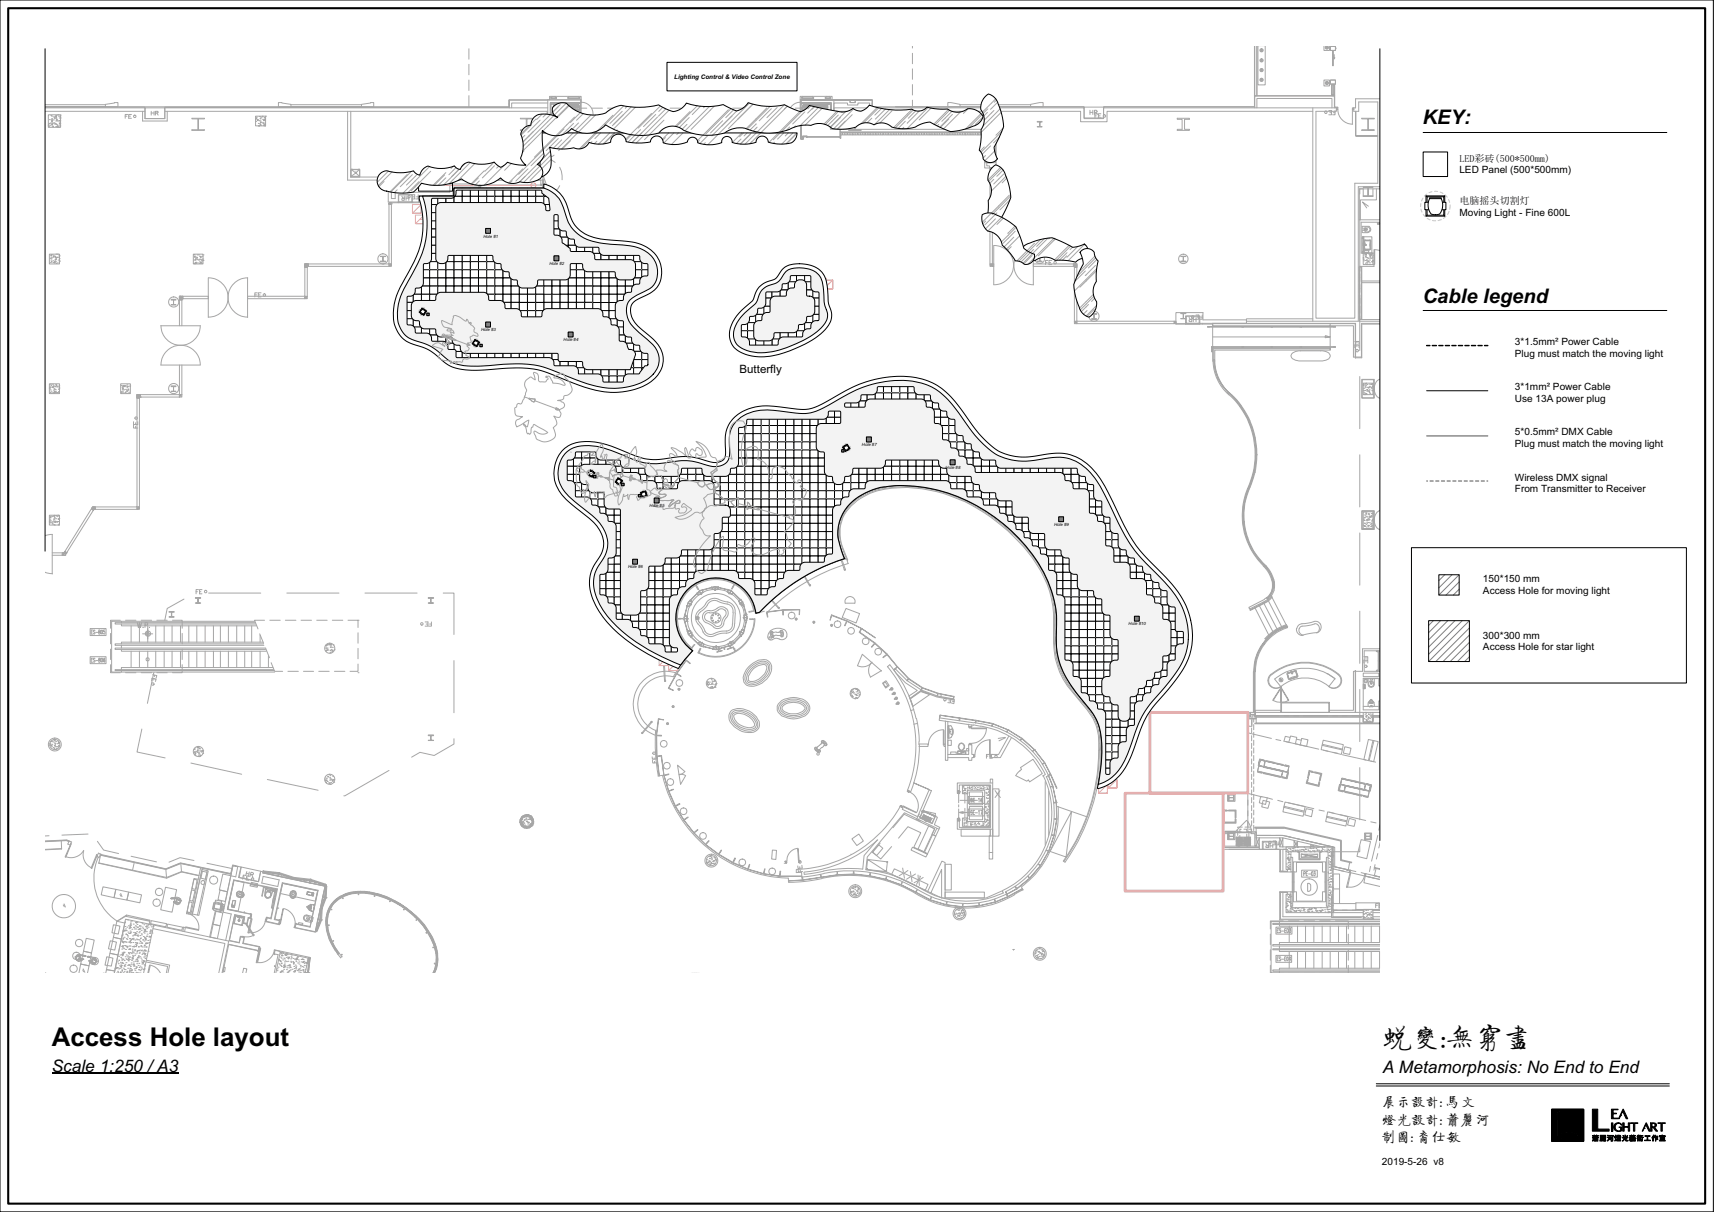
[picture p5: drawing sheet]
<svg xmlns="http://www.w3.org/2000/svg" width="420mm" height="297mm" viewBox="0 0 420 297" stroke-linecap="round" stroke-linejoin="round" font-family="sans-serif">
<defs><g id="words">
<text font-size="7" x="339" y="256.7">蜕变:无穷尽</text>
<text font-size="6.3" x="12.7" y="256.4">Access Hole layout</text>
<g font-size="4.9">
<text x="348.8" y="30.5">KEY:</text>
<text x="348.8" y="74.2">Cable legend</text>
</g>
<g font-size="4.2">
<text x="12.7" y="262.6">Scale 1:250 /A3</text>
<text x="339" y="263.1">A Metamorphosis: No End to End</text>
</g>
<g font-size="3.5">
<text x="338.7" y="271.4">展示设计: 马文</text>
<text x="338.7" y="275.7">灯光设计: 萧丽河</text>
<text x="338.7" y="280">制图: 裔仕敏</text>
</g>
<text font-size="2.8" x="181.3" y="91.5">Butterfly</text>
<g font-size="2.5">
<text x="357.7" y="39.6">LED彩砖(500*500mm)</text>
<text x="357.7" y="42.5">LED Panel (500*500mm)</text>
<text x="357.7" y="50.1">电脑摇头切割灯</text>
<text x="357.7" y="52.9">Moving Light - Fine 600L</text>
<text x="371.3" y="84.6">3*1.5mm² Power Cable</text>
<text x="371.3" y="87.4">Plug must match the moving light</text>
<text x="371.3" y="95.6">3*1mm² Power Cable</text>
<text x="371.3" y="98.5">Use 13A power plug</text>
<text x="371.3" y="106.7">5*0.5mm² DMX Cable</text>
<text x="371.3" y="109.6">Plug must match the moving light</text>
<text x="371.3" y="117.8">Wireless DMX signal</text>
<text x="371.3" y="120.6">From Transmitter to Receiver</text>
<text x="363.5" y="142.7">150*150 mm</text>
<text x="363.5" y="145.6">Access Hole for moving light</text>
<text x="363.5" y="156.5">300*300 mm</text>
<text x="363.5" y="159.3">Access Hole for star light</text>
<text x="338.7" y="285.6">2019-5-26 v8</text>
</g>
<text font-size="1.5" x="165.3" y="19.3">Lighting Control &amp; Video Control Zone</text>
<g font-size="1.1">
<text x="118.5" y="58.3">Hole #1</text>
<text x="134.7" y="64.9">Hole #2</text>
<text x="117.9" y="81.2">Hole #3</text>
<text x="138.2" y="83.6">Hole #4</text>
<text x="211.3" y="109.3">Hole #7</text>
<text x="231.8" y="114.9">Hole #8</text>
<text x="159.2" y="124.3">Hole #5</text>
<text x="258.4" y="128.9">Hole #9</text>
<text x="153.9" y="139.3">Hole #6</text>
<text x="276.7" y="153.2">Hole #10</text>
</g>
</g></defs>
<g fill="none" stroke="#a6a6a6" stroke-width=".25">
<path d="M114.9 12v2.5M114.9 15.8v2.5M114.9 19.6v2.6M223.7 11.5v.3M223.7 13.1v2.5M223.7 16.9v2.5M307.5 11.5v14.7h-37v.2M307.6 11.5v12M308.1 11.5v12M308.4 11.5v9.3h1.7v-9.3M324.5 19.6h1.4v1.5h-1.4zM324.5 11.5v.9h1.4v-.9"/>
<path d="M324.9 11.5a.38 .38 0 0 0 .4 .5 .38 .38 0 0 0 .3-.5M325 11.5a.3 .3 0 0 0 .1 .4 .3 .3 0 0 0 .4 0 .3 .3 0 0 0 0-.4M326.1 19.6h1.3v1h-1.3zM326.1 11.7v.3M326.8 16.1v-3.7v3.7M327.2 14.2l-.2 .2-.2-.2 .2 .2 .2-.2-.2 .2v-1v1M327.4 11.7v-.2v.9h-1.3v-.9v.9h1.3v-.7v.3M11 25.7h14.8M11 27.3h24.5M11 26.3h24.5v.1M11 26.4h24.5v2.7h4.9v-2.7M11.8 28.1h3v3.1h-3z"/>
<path d="M12 30.3h.1M12 30.9h.1M12 30.5v.3zM12.1 29.3h.1M12.2 30.7h.1M12.3 30.2h.1M12.5 30.2h.1M12.5 28.3h.1M12.5 29.4h.1M12.6 28.5h.1M12.6 29.1h.1M12.6 29.8h.1"/>
<path d="M12.6 30.5h.1M12.7 30.8h.1M12.7 29.1h.1M12.7 30.5h.1M12.8 29.4v.2zM12.9 30.2h.2zM13 31l.1-.1v.2zM13.1 28.7h.1M13.1 29.4h.1M13.2 30.1h.1M13.3 29.1h.1M13.4 30.3h.1"/>
<path d="M13.4 30.4h.1M13.5 28.7h.1M13.6 28.5h.1M13.6 28.4h.1M13.7 29h.1M13.7 29.7h.1M13.7 30.4h.1M13.7 31h.1M13.7 28.3h.1M13.8 28.5l.1 .2h-.2zM13.8 29.2h.1M13.8 30.5h.1"/>
<path d="M13.8 29.5h.1M14 30.7h.1M14 31l.2-.2v.3zM14.1 31l.1-.1zM14.2 28.1h.1M14.2 29.7h.1M14.3 28.5h.1M14.4 31.2h.1M14.5 29.9h.1M14.5 30.6h.1M14.5 30.3h.1M14.5 28.9h.1"/>
<path d="M14.6 30.3h.1M14.6 29.6l.2-.1zM14.7 29.6h.1M14.7 30.3h.1M14.7 30.8h.1M14.7 28.5h.1M14.8 28.2h.1M14.8 28.9h.1M25.8 25.6l3.1-.5v1.1h-3.1zM30.7 28.5h.4M31.3 28.1h-.6v.9M31.5 28.5h.5"/>
<path d="M32.2 28.1h-.7v.9h.7M35 27.3v2.4h6v-2.4M35.5 26.4h4.9v2.7h-4.9zM37.1 27.3v.9M37.1 27.7h.7M37.8 27.3v.9M38.1 27.7h.6v-.4h-.6v.9M38.4 27.7l.4 .5M40.4 27.3h93.9M47.1 29h3v.1h-1.4v2.7h1.4v.2h-3v-.2h1.4v-2.7h-1.4zM62.6 28.5h2.5v2.3h-2.5zM62.6 29.8h.1"/>
<path d="M62.6 29.1v.1M62.7 29.1h.1M62.7 28.9h.1M62.8 28.7h.1M63.1 29.5l.1-.2v.3zM63.1 29.4h.1M63.1 29.4l.1-.1zM63.3 30.8h.1M63.3 30.3h.1M63.4 30.8h.1M63.5 29.6h.1M63.5 30.8h.1"/>
<path d="M63.6 28.5h.1M63.7 30.4h.1M63.8 29h.1M63.8 29.7h.1M63.8 29.1h.1M63.8 30.5h.1M63.8 30h.1M63.8 30.8h.1M63.8 30l.2-.1-.1 .2zM63.9 28.7h.1M64.4 29.2h.1M64.4 30h.1"/>
<path d="M64.4 28.5v.2zM64.4 30.3h.1M64.6 30.7h.1M64.6 30.6h.1M64.7 30.8h.1M64.7 29.4h.1M64.7 29.4l.1 .2zM64.8 28.8h.1M64.8 29.5h.1M64.8 30.2h.1M64.8 29.2h.1M64.8 29.1h.1"/>
<path d="M64.8 30.5h.1M65 30.8h.1M65.1 28.5h.1M68.2 25.1l3.1 .5v.6h-3.1zM71.3 26.1l17.3 .1zM71.3 25.7h17.3M85.2 27.3v16.8h47.9v-.7M86 27.3v16.1M88.6 25.6l3-.5v1.1h-3zM114.9 23.4v2.8M124.8 24.5h9.5zM124.8 26.4v-1.9v1.8h-84.4v.1h93.9"/>
<path d="M124.8 25.2v.5M127.6 29h2.9v.1h-1.3v2.7h1.3v.2h-2.9v-.2h1.4v-2.7h-1.4zM133.1 38.8h.2M133.3 34.3h4.5l-.1 1.2-.8 1.4M134.1 27.3v1.4h8.3l-.1-.7M134.3 25.2h-8.9v1.2M134.3 24.5h8.1v.6h-7.5v2.9h7.5v.7h-8.1zM134.7 24.5v-.9h7.8v.9h-17.7v1.7l-113.8-.1M135.1 25.6h.7v1.9h-.7zM135.1 28.7v3h-2.9v2.6h1.1v9.1h-.2M135.3 23.6v.3h-.3v.2h1.4v-.2h-.3v-.3M135.3 23.8h.8"/>
<path d="M135.3 23.7h.8M135.7 25.4h.1M135.7 27.7h.1M135.7 27.2l.1 .2zM135.8 25.7h.1M135.8 25.9v1.3M135.8 25.3l.1 .1M135.8 25.4h.1M135.8 25.7v.2zM135.8 25.9h.1M135.8 27v-.9v.9M135.8 27v.6v-.6"/>
<path d="M135.8 27.5h.1M135.8 27.4h.1M135.8 27.4v.2M135.8 27h.1M135.8 26.8h.1M135.8 26.4h.1M135.8 26.3h.1M135.8 38l-1.5 .7-1.2 .1 1.2 .1 1.8 .9M135.8 25.5v.6v-.6v.2M135.9 25.7h.1M135.9 27.4h.1M135.9 26h.1"/>
<path d="M135.9 26.4h.1M135.9 25.9h.1M135.9 26.3h.1M135.9 27.1h.1M135.9 27.2h.1M135.9 26.8h.1M135.9 27.6l-.1 .1M135.9 26v.3zM135.9 25.8v.2zM135.9 25.8h.1M135.9 26.9h.1M135.9 26.9v.2z"/>
<path d="M135.9 27.1v.2zM135.9 27.3h.1M136 26.4h.1M136 26.3h.1M136 26.8h.1M136 26h.1M136 25.9h.1M136 27.4h.1M136 27.1h.1M136 27.2h.1M136 25.7h-.1M136 32.5h-2.9v10.9"/>
<path d="M136 28.7v3.8M136 25.7h.1M136 26v.3zM136 25.8v.2zM136 25.8h.1M136 27.5h.1M136 26.9h.1M136 26.9v.2zM136 27.1v.2zM136 27.3h.1M136.1 26v.3zM136.1 25.8v.2z"/>
<path d="M136.1 25.8h.1M136.1 25.7h.1M136.1 26.8h.1M136.1 26.9v.2zM136.1 27.1v.2zM136.1 27.3h.1M136.1 26.3h.1M136.1 26.4h.1M136.1 26h.1M136.1 25.9h.1M136.1 27.1h.1M136.1 27.2h.1"/>
<path d="M136.1 26.3h.2M136.1 27.4h.1M136.2 26.8h.1M136.2 25.7h.1M136.2 26h.1M136.2 25.9h.1M136.2 27.1h.1M136.2 27.2h.1M136.2 26.4h.1M136.2 26.3h.1M136.2 26v.3zM136.2 25.8v.2z"/>
<path d="M136.2 25.8h.1M136.2 27.5h.1M136.2 26.9h.1M136.2 26.9v.2zM136.2 27.1v.2zM136.2 27.3h.1M136.2 27.4h.1M136.2 25.7h.1h-.2l.4 .2v-.2h.1M136.3 27.4h.1M136.3 26.3h.1M136.3 26v.3zM136.3 25.8v.2z"/>
<path d="M136.3 25.8h.1M136.3 25.7h.1M136.3 26.9h.1M136.3 26.9v.2zM136.3 27.1v.2zM136.3 27.3h.1M136.3 26.8h.1M136.3 25.9h.1M136.3 27.2h.1M136.3 26h.1M136.3 27.1h.1M136.3 26.8h-.1h.4"/>
<path d="M136.4 25.7h.1M136.4 27.5h.1M136.4 26.8h.1M136.4 26.8l.1 .4zM136.4 27.1h.1M136.5 25.9h.1M136.5 27.2h.1M136.5 26h.1M136.5 27.4h.1M136.5 27.1h.1M136.5 26.3v-.4l-.1 .5-.2-.1 .1 .1M136.5 25.7h.1"/>
<path d="M136.5 26.3h.1M136.5 25.8v.5zM136.5 25.8h.1M136.5 26.9h.1M136.5 26.9v.4zM136.5 27.3h.1M136.6 25.7h.1M136.6 26l.1 .3zM136.6 27.1l.1 .2zM136.6 26h.1M136.6 27.1h.1M136.6 27.4h.1"/>
<path d="M136.6 26.3h-.2l.1 .1M136.6 27.4h-.3l.2-.2v.2h-.2M136.7 26.3h.1M136.7 25.8l-.1 .2zM136.7 25.8h.1M136.7 25.7h.1M136.7 26.9h.1M136.7 26.9l-.1 .2zM136.7 27.3h.1M136.7 27.4h.1M136.7 25.8l.1 .2zM136.7 25.9h.1"/>
<path d="M136.7 26.8h.1M136.7 27.2h.1M136.7 27.4h.1zM136.8 26.3h.1M136.8 26.8h.1M136.8 26h.1M136.8 27.1h.1M136.8 25.7h.1M136.8 27.4h.1M136.8 26.3v.1M136.8 27.1l-.1 .2zM136.8 25.9h.1"/>
<path d="M136.8 27.2h.1M136.8 26.3v.1h.1M136.8 26v.3zM136.8 25.8v.2zM136.8 25.8h.1M136.8 26.9h.1M136.8 26.9v.2zM136.8 27.1v.2zM136.8 27.3h.1M136.9 25.7h.1M136.9 26v.3zM136.9 25.8v.2z"/>
<path d="M136.9 25.8h.1M136.9 27.5h.1M136.9 26.9v.2zM136.9 27.1v.2zM136.9 27.3h.1M136.9 27.4h.1M136.9 26.4h.1M137 26.8h.1M136.9 26.8h.1M136.9 26h.1M136.9 27.1h.1M136.9 26.3l-.1 .1"/>
<path d="M136.9 26.8h-.1M137 26.3h.1M137 26.4h.1M137 26h.1M137 25.9h.1M137 27.1h.1M137 27.2h.1M137 25.7h-.1M137 27.4h.1M137 26.8h.2M137 26v.3zM137 25.8v.2z"/>
<path d="M137 25.8h.1M137 25.7h.1M137 26.9h.1M137 26.9v.2zM137 27.1v.2zM137 27.3h.1M137.1 26.4h.1M137.1 26.8h.1M137.1 27.4h.1M137.1 26h.1M137.1 25.9h.1M137.1 27.1h.1"/>
<path d="M137.1 27.2h.1M137.1 25.7h.1M137.1 25.7h.2M137.1 26v.3zM137.1 25.8v.2zM137.1 25.8h.1M137.1 26.9v.2zM137.1 27.1v.2zM137.1 27.3h.1M137.2 26.3h.1M137.2 26v.3zM137.2 25.8v.2z"/>
<path d="M137.2 25.8h.1M137.2 25.7h.1M137.2 26.8h.1M137.2 26.9h.1M137.2 26.9v.2zM137.2 27.1v.2zM137.2 27.3h.1M137.2 27.4h.1M137.3 27.4h.1M137.3 26.8h.1M137.2 26h.1M137.2 25.9h.1"/>
<path d="M137.2 27.1h.1M137.2 27.2h.1M137.2 26.3l.1 .1-.4-.1h.2l-.1 .1M137.2 27.4h-.3h.2M137.3 25.7h.1M137.3 26.3h.1M137.3 26v.3zM137.3 25.8v.2zM137.3 25.8h.1M137.3 27.5h.1M137.3 26.9h.1M137.3 26.9v.2z"/>
<path d="M137.3 27.1v.2zM137.3 27.3h.1M137.3 26.4h.1M137.3 26h.1M137.3 25.9h.1M137.3 27.1h.1M137.3 27.2h.1M137.4 26.4h.1M137.4 26.3h.1M137.4 26.8h.1M137.4 26h.1M137.4 25.9h.1"/>
<path d="M137.4 27.1h.1M137.4 27.2h.1M137.4 27.4h.1M137.4 25.7h.1M137.4 26v.3zM137.4 25.8v.2zM137.4 25.8h.1M137.4 26.9h.1M137.4 26.9v.2zM137.4 27.1v.2zM137.4 27.3h.1M137.4 27.5h.1"/>
<path d="M137.5 26.4h.1M137.5 26.3h.1M137.5 26.8h.1M137.5 26h.1M137.5 25.9h.1M137.5 27.4h.1M137.5 27.1h.1M137.5 27.2h.1M137.5 25.7h.1M137.5 26v.3zM137.5 25.8v.2zM137.5 25.8h.1"/>
<path d="M137.5 26.9h.1M137.5 26.9v.2zM137.5 27.1v.2zM137.5 27.3h.1M137.6 26.4h.1M137.6 26.3h.1M137.6 26.8h.1M137.6 26h.1M137.6 25.9h.1M137.6 27.4h.1M137.6 27.1h.1M137.6 27.2h.1"/>
<path d="M137.6 25.7h.1M137.6 26v.3zM137.6 25.8v.2zM137.6 25.8h.1M137.6 27.5h.1M137.6 26.9h.1M137.6 26.9v.2zM137.6 27.1v.2zM137.6 27.3h.1M137.7 26.8h.1M137.7 27.4h.1M137.7 26h.1"/>
<path d="M137.7 25.9h.1M137.7 27.1h.1M137.7 27.2h.1M137.7 25.7h.1M137.7 26.3h.1M137.7 26v.3zM137.7 25.8v.2zM137.7 25.8h.1M137.7 26.9h.1M137.7 26.9v.2zM137.7 27.1v.2zM137.7 27.3h.1"/>
<path d="M137.8 25.7h.1M137.8 26.3h.1M137.8 26v.3zM137.8 25.8v.2zM137.8 25.8h.1M137.8 27.5h.1M137.8 26.9h.1M137.8 26.9v.2zM137.8 27.1v.2zM137.8 27.3h.1M137.8 27.4h.1M137.8 26h.1"/>
<path d="M137.8 25.9h.1M137.8 27.1h.1M137.8 27.2h.1M137.8 26.3v.1M137.8 26.8h.1M137.8 27.4h.5v-.2l-.1 .2M137.9 26.8h.1M137.9 27.4h.1M137.9 26h.1M137.9 25.9h.1M137.9 27.1h.1M137.9 27.2h.1"/>
<path d="M137.9 26.3v.1M137.9 25.7h.1M137.9 26v.3zM137.9 25.8v.2zM137.9 25.8h.1M137.9 26.9v.2zM137.9 27.1v.2zM137.9 27.3h.1M137.9 26.3h.1M138 25.7h.1M138 27.4h.1M138 26.3h.1"/>
<path d="M138 26v.3zM138 25.8v.2zM138 25.8h.1M138 26.9h.1M138 26.9v.2zM138 27.1v.2zM138 27.3h.1M138 27.5h.1M138 26.4h.1M138 26h.1M138 27.1h.1M138 26.8h-.1h.2"/>
<path d="M138 27.4h-.1h.2M138 26.8h.3v.4l-.1-.4M138.1 25.7h.1M138.1 27.4h.1M138.1 26.3h.1M138.1 26v.3zM138.1 25.8v.2zM138.1 25.8h.1M138.1 26.9h.1M138.1 26.9v.2zM138.1 27.1v.2zM138.1 27.3h.1"/>
<path d="M138.1 26.8h.1M138.1 25.9h.1M138.1 27.2h.1M138.1 26h.1M138.1 27.1h.1M138.2 25.7h.1M138.2 27.4h.1M138.2 26.4h.1M138.2 27.1h.1M138.2 25.7l.1 .2-.1-.2M138.2 26.3l.1 .1v-.5v.5l-.4-.1 .1 .1M138.3 25.7h.1"/>
<path d="M138.3 27.4h.1M138.3 26.3h.1M138.3 26.1v.2zM138.3 25.8l.1 .2zM138.3 25.8h.1M138.3 26.9h.1M138.3 26.9l.1 .2zM138.3 27.3h.1M138.3 25.9h.1M138.3 26.8h.1M138.3 27.2h.1M138.3 25.7h-.2"/>
<path d="M138.4 25.7h.1M138.4 26l.1 .3zM138.4 27.1l.1 .2zM138.4 26h.1M138.4 27.1h.1M138.4 26.8h.1M138.4 27.4h.1M138.4 26.3h.1v.1v-.5v.5h.2M138.4 25.7l.1 .2 .1-.2M138.4 26.8l.1 .4v-.4h.2M138.5 25.9h.1M138.5 26.3h.1"/>
<path d="M138.5 25.7h.1M138.5 27.2h.1M138.5 27.4h.1M138.5 27.3l.1 .1M138.5 25.8l-.1 .2zM138.5 25.8h.1M138.5 26.9h.1M138.5 26.9l-.1 .2zM138.5 27.3h.1M138.5 26.4h.1M138.5 26h.1M138.5 27.1h.1"/>
<path d="M138.5 26.8h.1M138.6 25.7h.1M138.6 26.3h.1M138.6 26v.3zM138.6 25.8v.2zM138.6 25.8h.1M138.6 26.8h.1M138.6 26.9h.1M138.6 26.9v.2zM138.6 27.1v.2zM138.6 27.3h.1M138.6 27.4h.1"/>
<path d="M138.6 26.1l.1 .2zM138.7 25.8h.1M138.7 27.3h.1M138.6 25.9h.1M138.6 27.2h.1M138.6 26h.1M138.6 27.1h.1M138.7 25.7h.1M138.7 26h.1M138.7 27.1h.1M138.7 26.8h.2h-.3M138.7 25.7h.3"/>
<path d="M138.7 27.4h.1M138.7 27.5h.1M138.7 26.9v.2zM138.8 26.3h.1M138.8 25.7h.1M138.8 26h.1M138.8 26.4h.1M138.8 25.9h.1M138.8 27.1h.1M138.8 27.2h.1M138.8 27.4h.2M138.8 26v.3z"/>
<path d="M138.8 25.8v.2zM138.8 25.8h.1M138.8 26.9h.1M138.8 26.9v.2zM138.8 27.1v.2zM138.8 27.3h.1M138.8 27.4h.1M138.9 26v.3zM138.9 25.8v.2zM138.9 25.8h.1M138.9 25.7h.1M138.9 26.9v.2z"/>
<path d="M138.9 27.1v.2zM138.9 27.3h.1M138.9 26.3h.1M138.9 27.4h.1M138.9 26.8h.1M138.9 26h.1M138.9 25.9h.1M138.9 27.1h.1M138.9 27.2h.1M138.9 26.3l-.2 .1h.3M139 26.3h.1M139 26v.3z"/>
<path d="M139 25.8v.2zM139 25.8h.1M139 25.7h.1M139 26.8h.1M139 26.9h.1M139 26.9v.2zM139 27.1v.2zM139 27.3h.1M139 27.4h.1M139 26h.1M139 25.9h.1M139 27.1h.1"/>
<path d="M139 27.2h.1M139.1 25.7h.1M139.1 26.4h.1M139.1 26h.1M139.1 25.9h.1M139.1 27.1h.1M139.1 27.2h.1M139.1 26.8h-.1M139.1 26.3v.1M139.1 26.8h.1M139.1 26v.3zM139.1 25.8v.2z"/>
<path d="M139.1 25.8h.1M139.1 27.5h.1M139.1 26.9v.2zM139.1 27.1v.2zM139.1 27.3h.1M139.1 27.4h.1M139.1 26.3h.1M139.1 26.9h.1M139.2 26.4h.1M139.2 26.3h.1M139.2 26.8h.1M139.2 26h.1"/>
<path d="M139.2 25.9h.1M139.2 27.1h.1M139.2 27.2h.1M139.2 27.4h.1M139.2 25.7h.1M139.2 26v.3zM139.2 25.8v.2zM139.2 25.8h.1M139.2 27.5h.1M139.2 26.9h.1M139.2 26.9v.2zM139.2 27.1v.2z"/>
<path d="M139.2 27.3h.1M139.3 26.4h.1M139.3 26.3h.1M139.3 26.8h.1M139.3 26h.1M139.3 25.9h.1M139.3 27.1h.1M139.3 27.2h.1M139.3 27.4h.1M139.3 25.7h.1M139.3 26v.3zM139.3 25.8v.2z"/>
<path d="M139.3 25.8h.1M139.3 26.9h.1M139.3 26.9v.2zM139.3 27.1v.2zM139.3 27.3h.1M139.4 26.4h.1M139.4 26.3h.1M139.4 26.8h.1M139.4 26h.1M139.4 25.9h.1M139.4 27.4h.1M139.4 27.1h.1"/>
<path d="M139.4 27.2h.1M139.4 23.6l-.2 .5h3v-.2h-.3v-.3M139.4 25.7h.1M139.4 23.8h2.5M139.4 23.7h2.5M139.4 26v.3zM139.4 25.8v.2zM139.4 25.8h.1M139.4 27.5h.1M139.4 26.9h.1M139.4 26.9v.2zM139.4 27.1v.2z"/>
<path d="M139.4 27.3h.1M139.5 26v.3zM139.5 25.8v.2zM139.5 25.8h.1M139.5 25.7h.1M139.5 26.8h.1M139.5 26.9v.2zM139.5 27.1v.2zM139.5 27.3h.1M139.5 27.4h.1M139.6 27.4h.1M139.5 26.3h.1"/>
<path d="M139.6 26.3h.1M139.5 26.4h.1M139.6 26.8h.1M139.5 26h.1M139.5 25.9h.1M139.5 27.1h.1M139.5 27.2h.1M139.6 26.4h.1M139.6 25.7h.1M139.6 26h.1M139.6 25.9h.1M139.6 27.1h.1"/>
<path d="M139.6 27.2h.1M139.6 26v.3zM139.6 25.8v.2zM139.6 25.8h.1M139.6 27.5h.1M139.6 26.9h.1M139.6 26.9v.2zM139.6 27.1v.2zM139.6 27.3h.1M139.7 27.4h.1M139.6 26.8h.2zM139.6 27.4h.2"/>
<path d="M139.6 26.3h.2v.1M139.7 26.3h.1M139.7 26v.3zM139.7 25.8v.2zM139.7 25.8h.1M139.7 25.7h.1M139.7 26.9h.1M139.7 26.8h.1M139.7 26.9v.2zM139.7 27.1v.2zM139.7 27.3h.1M139.7 26.8v.1"/>
<path d="M139.8 27.4h.1M139.8 26.8h.1M139.8 25.7h.1M139.8 26.4h.1M139.8 26h.1M139.8 25.9h.1M139.8 27.1h.1M139.8 27.2h.1M139.8 27.4h-.2M139.8 26v.3zM139.8 25.8v.2zM139.8 25.8h.1"/>
<path d="M139.8 26.9v.2zM139.8 27.1v.2zM139.8 27.3h.1M139.8 27.5h.1M139.8 26.3v.1M139.8 27.4h.3M139.9 25.9h.1M139.9 27.2h.1M139.9 26.3h.1M139.9 26h.1M139.9 27.1h.1M139.9 26.3h.2"/>
<path d="M139.9 27.4h-.1M139.9 25.7h.2M139.9 26.8h.2M139.9 25.7h.1M139.9 27.4h.1M139.9 26v.3zM139.9 25.8v.2zM139.9 25.8h.1M139.9 26.9h.1M139.9 26.9v.2zM139.9 27.1v.2zM139.9 27.3h.1"/>
<path d="M139.9 26.8h.1M140 25.7h.1M140 26l.1 .3zM140 27.1l.1 .2zM140 26.3h.1M140 26.4h.1M140 26h.1M140 27.1h.1M140.1 25.8l-.1 .2zM140.1 25.8h.1M140.1 25.7h.1M140.1 26.9l-.1 .2z"/>
<path d="M140.1 27.3h.1M140.1 27.4h.1M140.1 26.3h.1M140.1 25.8l.1 .2zM140.1 26.9h.1M140.1 25.9h.1M140.1 26.8h.1M140.1 27.2h.1M140.1 27.4h.1zM140.1 26.4h.1M140.2 26h.1M140.2 25.7h.1"/>
<path d="M140.2 27.1h.1M140.2 26.4h.1M140.2 27.4h.2h-.2M140.2 26.3h.2M140.2 26.8h.1M140.2 27.1l-.1 .2zM140.2 25.9h.1M140.2 26.8h.1zM140.2 27.2h.1M140.2 27.4h.1M140.2 26.3h.1M140.3 26.3h.1"/>
<path d="M140.3 25.8v.5zM140.3 25.8h.1M140.3 25.7h.1M140.3 26.9h.1M140.3 26.9v.4zM140.3 27.3h.1M140.3 27.4h.1M140.3 26v.3zM140.3 25.8v.2zM140.3 26.9v.2zM140.3 27.1v.2zM140.3 26h.1"/>
<path d="M140.3 27.1h.1M140.3 25.7h-.1M140.4 25.9h.1M140.4 26.3h.1M140.4 25.7h.1M140.4 27.2h.1M140.4 26.8h.1M140.5 25.8h.1M140.4 26h.1M140.4 27.1h.1M140.4 26.4h.1M140.4 26.8h-.1"/>
<path d="M140.4 26v.3zM140.4 25.8v.2zM140.4 25.8h.1M140.4 26.9h.1M140.4 26.9v.2zM140.4 27.1v.2zM140.4 27.3h.1M140.4 27.4h.1M140.4 26.1l.1 .2zM140.5 27.1v.2zM140.5 27.4h.1M140.5 27.4h.2z"/>
<path d="M140.5 25.7h.1M140.5 26h.1M140.5 25.9h.1M140.5 27.1h.1M140.5 27.2h.1M140.5 26.8h.1M140.5 27.4h-.1M140.6 26.3h.1M140.5 27.5h.1M140.5 26.9v.2zM140.5 27.3h.1M140.6 26.9h.1"/>
<path d="M140.6 26v.3zM140.6 25.8v.2zM140.6 25.8h.1M140.6 26.9v.2zM140.6 27.1v.2zM140.6 27.3h.1M140.6 26.3l.1 .1zM140.6 26.8h.1M140.6 26h.1M140.6 25.9h.1M140.6 27.1h.1M140.6 27.2h.1"/>
<path d="M140.6 25.7h.1M140.6 27.4h.1M140.6 25.7h-.2h.3M140.7 25.7h.1M140.7 26v.3zM140.7 25.8v.2zM140.7 25.8h.1M140.7 27.5h.1M140.7 26.9v.2zM140.7 27.1v.2zM140.7 27.3h.1M140.7 26.4h.1"/>
<path d="M140.7 26.8h.1M140.7 26h.1M140.7 25.9h.1M140.7 27.4h.1M140.7 27.1h.1M140.7 27.2h.1M140.7 25.7h-.4M140.8 26.4h.1M140.8 26.8h.1M140.8 27.4h.1zM140.8 26h.1M140.8 25.9h.1"/>
<path d="M140.8 27.1h.1M140.8 27.2h.1M140.8 27.4h.1M140.8 26.3l.1 .1M140.8 25.7h.1M140.8 26.3h.1M140.8 26v.3zM140.8 25.8v.2zM140.8 25.8h.1M140.8 26.9h.1M140.8 26.9v.2zM140.8 27.1v.2z"/>
<path d="M140.8 27.3h.1M140.9 25.7h.1M140.9 26v.3zM140.9 25.8v.2zM140.9 25.8h.1M140.9 27.5h.1M140.9 26.9v.2zM140.9 27.1v.2zM140.9 27.3h.1M140.9 27.4h.1M140.9 26.4h.1M140.9 26.8h.1"/>
<path d="M140.9 26h.1M140.9 25.9h.1M140.9 27.1h.1M140.9 27.2h.1M140.9 26.3h.1M140.9 26.9h.1M140.9 33.4h.9M141 26.4h.1M141 26.3h.1M141 26.8h.1M141 26h.1M141 25.9h.1"/>
<path d="M141 27.4h.1M141 27.1h.1M141 27.2h.1M141 25.7h.1M141 26v.3zM141 25.8v.2zM141 25.8h.1M141 27.5h.1M141 26.9h.1M141 26.9v.2zM141 27.1v.2zM141 27.3h.1"/>
<path d="M141.2 26.3h.1M141.1 26.4h.1M141.1 26.3h.1M141.1 25.7h.1M141.1 26.8h.1M141.1 27.4h.1M141.1 26h.1M141.1 25.9h.1M141.1 27.1h.1M141.1 27.2h.1M141.1 26v.3zM141.1 25.8v.2z"/>
<path d="M141.1 25.8h.1M141.1 26.9v.2zM141.1 27.1v.2zM141.1 27.3h.1M141.2 25.7h.1M141.2 26v.3zM141.2 25.8v.2zM141.2 25.8h.1M141.2 27.5h.1M141.2 26.9h.1M141.2 26.9v.2zM141.2 27.1v.2z"/>
<path d="M141.2 27.3h.1M141.2 27.4h.1M141.2 26.4h.1M141.2 26.8h.1M141.2 26h.1M141.2 25.9h.1M141.2 27.1h.1M141.2 27.2h.1M141.2 25.7h-.1M141.3 26.3l.1 .1zM141.3 26.4h.1M141.3 26.8h.1"/>
<path d="M141.3 27.4h.1M141.3 26h.1M141.3 25.9h.1M141.3 27.1h.1M141.3 27.2h.1M141.3 25.7h.1M141.3 26v.3zM141.3 25.8v.2zM141.3 25.8h.1M141.3 26.9v.2zM141.3 27.1v.2zM141.3 27.3h.1"/>
<path d="M141.3 26.3h.1M141.4 27.4h.1M141.4 26.8h.1M141.4 25.7h.1zM141.4 25.7h.1M141.4 26h.1M141.4 25.9h.1M141.4 27.1h.1M141.4 27.2h.1M141.4 26.4h.1M141.4 27.4h.2M141.4 26.3h.1"/>
<path d="M141.4 26v.3zM141.4 25.8v.2zM141.4 25.8h.1M141.4 27.5h.1M141.4 26.9h.1M141.4 26.9v.2zM141.4 27.1v.2zM141.4 27.3h.1M141.5 27.4h.1M141.5 25.8v.2zM141.5 26.3h.1M141.5 26.8h.1"/>
<path d="M141.5 27.1v.2zM141.5 26h.1M141.5 25.9h.1M141.5 27.1h.1M141.5 27.2h.1M141.5 26.4h.1M141.5 28.7v4h-5.5v-.2M141.5 25.7h-.1M141.5 26v.3zM141.5 25.8h.1M141.5 25.7h.1M141.5 26.9h.1"/>
<path d="M141.5 26.9v.2zM141.5 27.3h.1M141.5 26.8h.2M141.5 26.3v.1M141.6 26.3h.1M141.6 27.4h.1M141.6 26h.1M141.6 27.1h.1M141.6 25.7h.1M141.6 27.5h.1M141.6 26v.3zM141.6 25.8v.2z"/>
<path d="M141.6 25.8h.1M141.6 26.9v.2zM141.6 27.1v.2zM141.6 27.3h.1M141.7 25.7h.1M141.7 27.4h.1M141.7 27.5h.1M141.7 25.9h.1M141.7 27.2h.1M141.7 27.4h-.2h.2v.1M141.7 26.3v.1M141.7 26.8h-.1"/>
<path d="M141.8 27.3h.1M141.8 25.8h.1M141.8 27.2h.1M141.8 33.5h.1M141.8 25.9h.1M141.9 27.1v-.3v.3M141.9 26v.4v-.4M141.9 25.9h.1M142 26.3h.1M142 26h.1M142 26.8h.1M142 26.4h.1"/>
<path d="M142 26.7h.1M142 27.8h.3zM142 25.3h.3zM142 27.8h.1M142 25.3h.1M142.1 26.4h.1M142.1 26.7h.1M142.1 25.1l-7.2 .1v2.7h7.2l.2 .6h-8M142.1 27.8h.1M142.1 25.3h.1M142.2 28.7v5.3h-.3v-.7h-1v.2h-7.8M142.2 25.1l-7.2 .1v2.7h7.2l.2 .6h-8.2v-1.2"/>
<path d="M142.2 27.6v.1M142.2 25.4v.1M142.2 25.6l.1-.3h-7.3v2.5h7.3l-.1-.3M142.3 26.4h-.2h.2M142.3 26.4v.2zM142.3 26.7h-.2h.2M142.3 26.7h.1M142.3 28.7v5.3h-.5v-.5v.6h.6v-5.4M142.3 27.7v.1M142.3 25.3v.1M142.3 25.1a2.85 2.85 0 0 1 3.1 2.6 2.85 2.85 0 0 1-2.6 3.1M142.4 24.5v.6"/>
<path d="M142.5 24.5v.6h-.2h.2v2.9h-.2v-2.9M142.6 28h.1v2.8h-.1zM143.8 26.5l-1.4 .1M145.1 26.5h2.6M148.9 26.5h2.6M152.8 26.5h2.5M156.6 26.5h2.6M160.5 26.5h2.5M164.3 26.5h2.5M168.1 26.5h2.6M171.9 26.5h2.6M175.8 26.5h2.5"/>
<path d="M179.6 26.5h2.6M183.5 26.5h2.5M187.3 26.5h2.5M191.1 26.5h2.6M194.9 26.5h1.4M195.9 28h.3v2.8h-.3zM196.2 24.5h17.7v1.7v-1.7h-17.7v.6h.2v.1h7.3v2.7h-7.3v.2h-.2v.6h8.3v-1.4M196.3 24.5h8.1v4.2h-8.1v-.7h7.4v-2.9h-7.4zM196.3 26.4h.3h-.3M196.3 26.4v.2zM196.3 26.7h.3h-.3M196.3 26.7h.1"/>
<path d="M196.3 28.6v5.4h.5l.1-.5v.6h-.6v-5.5v5.5h.6v-.6M196.4 25.1a2.85 2.85 0 0 0-3.1 2.6 2.85 2.85 0 0 0 2.6 3.1M196.4 27.5v.3zM196.4 27.7h.1M196.4 27.5h.1M196.4 25.4h.1M196.4 28.7v5.3h.3v-.7h1.2v.2h8v-1.8h-2.3v-3M196.4 25.5v-.2h7.2v2.5h-7.1M196.4 27.6v.2M196.4 25.3v.3M196.6 26.4h.1M196.6 26.7h.1"/>
<path d="M196.6 27.8h.1M196.6 25.3h.1M196.6 26.4h.1h-.1M196.6 26.7h.1h-.1M196.7 26.8v.3v-.3M196.7 26.3v-.3v.3M196.7 26.3h.1M196.7 26.8h.1M196.7 26h.1M196.7 27.1h.1M196.7 23.6l-.2 .5h3l-.3-.5M196.7 23.8h2.5"/>
<path d="M196.7 23.7h2.5M196.8 33.4h1M196.8 27.2h.1M196.8 25.9h.1M196.9 25.6l.1 .1zM196.9 33.5h.1M196.9 27.4v.1M196.9 27.3h.1M196.9 27.4h.1M196.9 25.8h.1M196.9 25.7h.1M197 27.5h.1"/>
<path d="M197 25.7h.1M197 26.3h.1M197 26v.3zM197 25.8v.2zM197 25.8h.1M197 26.8h.1M197 26.9h.1M197 26.9v.2zM197 27.1v.2zM197 27.3h.1M197 27.4h.1M197 26.4h.1"/>
<path d="M197 26h.1M197 25.9h.1M197 27.1h.1M197 27.2h.1M197.1 25.7h.1M197.1 26.3h.1M197.1 26v.3zM197.1 25.8v.2zM197.1 25.8h.1M197.1 27.5h.1M197.1 26.9h.1M197.1 26.9v.2z"/>
<path d="M197.1 27.1v.2zM197.1 27.3h.1M197.1 27.4h.1M197.1 26.4h.1M197.1 26.8h.1M197.1 26h.1M197.1 25.9h.1M197.1 27.1h.1M197.1 27.2h.1M197.2 26.4h.1M197.2 26.3h.1M197.2 26.8h.1"/>
<path d="M197.2 26h.1M197.2 25.9h.1M197.2 27.1h.1M197.2 27.2h.1M197.2 27.4h.1M197.2 25.7h.1M197.2 26v.3zM197.2 25.8v.2zM197.2 25.8h.1M197.2 26.9h.1M197.2 26.9v.2zM197.2 27.1v.2z"/>
<path d="M197.2 27.3h.1M197.3 25.7h.1M197.3 26v.3zM197.3 25.8v.2zM197.3 25.8h.1M197.3 27.5h.1M197.3 26.9v.2zM197.3 27.1v.2zM197.3 27.3h.1M197.3 27.4h.1M197.3 26.8h.1M197.3 26.4h.1"/>
<path d="M197.3 26h.1M197.3 25.9h.1M197.3 27.1h.1M197.3 27.2h.1M197.3 26.3v.1M197.3 26.3h.1M197.3 26.9h.1M197.4 26.4h.1M197.4 26.8h.1M197.4 27.4h.1M197.4 26h.1M197.4 25.9h.1"/>
<path d="M197.4 27.1h.1M197.4 27.2h.1M197.4 25.7l.5 .2v-.2M197.4 26.3l.2 .1-.1-.1M197.4 25.7h.1M197.4 26v.3zM197.4 25.8v.2zM197.4 25.8h.1M197.4 27.5h.1M197.4 26.9v.2zM197.4 27.1v.2zM197.4 27.3h.1"/>
<path d="M197.5 26h.1M197.5 25.9h.1M197.5 27.1h.1M197.5 27.2h.1M197.5 25.7h.2M197.5 26.8h.1M197.5 26.3h.1M197.5 26v.3zM197.5 25.8v.2zM197.5 25.8h.1M197.5 25.7h.1M197.5 26.9h.1"/>
<path d="M197.5 26.9v.2zM197.5 27.1v.2zM197.5 27.3h.1M197.5 27.4h.1M197.6 25.7h.1M197.6 26v.3zM197.6 25.8h.1M197.6 27.5h.1M197.6 26.9v.2zM197.6 27.3h.1M197.7 27.4h.1M197.6 25.8v.2z"/>
<path d="M197.6 26.3h.1M197.6 27.1v.2zM197.6 26.8h.1M197.6 26h.1M197.6 25.9h.1M197.6 27.4h.1M197.6 27.1h.1M197.6 27.2h.1M197.6 26.8h-.2M197.6 26.3h.3M197.7 33.5h.2v.2h-.2zM197.7 25.9h.1"/>
<path d="M197.7 26.8h.1M197.7 27.2h.1M197.7 26h.1M197.7 27.1h.1M197.7 25.7h-.1M197.7 26.8h-.1M197.7 26.8h.2v.4l-.1-.4h.1M197.7 26.3v.1M197.7 26.3h.1M197.7 26v.3zM197.7 25.8v.2zM197.7 25.8h.1"/>
<path d="M197.7 25.7h.1M197.7 26.9h.1M197.7 26.9v.2zM197.7 27.1v.2zM197.7 27.3h.1M197.8 25.7h.1M197.8 26.3h.1M197.8 27.4h.1M197.8 26l.1 .4v-.5zM197.8 26.8h.1M197.8 27.3l.1-.1-.1 .2M197.8 27.5h.1"/>
<path d="M197.8 25.8v.5zM197.8 25.8h.1M197.8 26.9h.1M197.8 26.9v.4zM197.8 27.3h.1M197.9 25.9h.1M197.9 27.2h.1M197.9 25.7h.1M197.9 26h.1M197.9 26.8h.1M197.9 27.1h.1M197.9 27.4h.1"/>
<path d="M197.9 27.1l.1 .2zM197.9 26.4h.1M197.9 27.4h-.2M197.9 33.6h7.8M198 25.9h.1M198 25.7h.1M198 27.2h.1M198 27.4h.1M198 26.8h.1M198 25.8l.1 .2zM198 25.8h.1M198 26.9l.1 .2z"/>
<path d="M198 27.3h.1M198 26.3h.1M198 25.8l-.1 .2zM198 26.9h.1M198.1 25.7h.1M198.1 26l-.1 .3zM198.1 27.1l-.1 .2zM198.1 26.3h.2zM198.1 26.3h.1M198.1 26h.1M198.1 27.1h.1M198.1 26.8h.1"/>
<path d="M198.1 26.3v.1M198.1 27.4h-.1h.2M198.2 25.7h.1M198.2 27.4h.1M198.2 26.3h.1M198.2 26v.3zM198.2 25.8v.2zM198.2 25.8h.1M198.2 26.9h.1M198.2 26.9v.2zM198.2 27.1v.2zM198.2 27.3h.1"/>
<path d="M198.2 25.9h.1M198.2 27.2h.1M198.2 26h.1M198.2 27.1h.1M198.2 26.3v.1M198.2 25.7h-.1M198.2 26.8h.1M198.3 26.3l.2 .1zM198.3 25.7h.1M198.3 26.8h.1M198.3 26h.1M198.3 27.1h.1"/>
<path d="M198.3 26.3v.1M198.3 26.8h-.3h.1M198.3 25.7h.3M198.3 27.4h.1M198.3 26v.3zM198.3 25.8v.2zM198.3 25.8h.1M198.3 26.9v.2zM198.3 27.1v.2zM198.3 27.3h.1M198.3 27.5h.1M198.3 25.9h.1"/>
<path d="M198.3 27.2h.1M198.3 27.4h.2M198.3 26.3h.2M198.3 26.8h.2M198.4 25.7h.1M198.4 27.4h.1M198.4 26.3h.1M198.4 26v.3zM198.4 25.8v.2zM198.4 25.8h.1M198.4 26.9h.1M198.4 26.9v.2z"/>
<path d="M198.4 27.1v.2zM198.4 27.3h.1M198.4 26.8h.1M198.5 26.4h.1M198.5 26.8h.1M198.5 26h.1M198.5 25.9h.1M198.5 27.1h.1M198.5 27.2h.1M198.5 27.4h.1M198.5 26.3l.1 .1zM198.5 25.7h.1"/>
<path d="M198.6 27.4h.1M198.5 26.3h.1M198.5 26v.3zM198.5 25.8v.2zM198.5 25.8h.1M198.5 27.5h.1M198.5 26.9h.1M198.5 26.9v.2zM198.5 27.1v.2zM198.5 27.3h.1M198.6 26.4h.1M198.6 26.8h.1"/>
<path d="M198.6 26h.1M198.6 25.9h.1M198.6 27.1h.1M198.6 27.2h.1M198.6 26.3h.1M198.6 25.7h-.1M198.6 26v.3zM198.6 25.8v.2zM198.6 25.8h.1M198.6 25.7h.1M198.6 26.9h.1M198.6 26.9v.2z"/>
<path d="M198.6 27.1v.2zM198.6 27.3h.1M198.7 25.7h.1M198.7 26.3h.1M198.7 26v.3zM198.7 25.8v.2zM198.7 25.8h.1M198.7 27.5h.1M198.7 26.9h.1M198.7 26.9v.2zM198.7 27.1v.2zM198.7 27.3h.1"/>
<path d="M198.7 27.4h.1M198.7 26.4h.1M198.7 26.8h.1M198.7 26h.1M198.7 25.9h.1M198.7 27.1h.1M198.7 27.2h.1M198.8 26.3h.1M198.8 26v.3zM198.8 25.8v.2zM198.8 25.8h.1M198.8 25.7h.1"/>
<path d="M198.8 26.8h.1M198.8 26.9h.1M198.8 26.9v.2zM198.8 27.1v.2zM198.8 27.3h.1M198.8 27.4h.1M198.8 26.4h.1M198.8 26h.1M198.8 25.9h.1M198.8 27.1h.1M198.8 27.2h.1M198.9 26.4h.1"/>
<path d="M198.9 26.3h.1M198.9 26.8h.1M198.9 26h.1M198.9 25.9h.1M198.9 27.4h.1M198.9 27.1h.1M198.9 27.2h.1M198.9 25.7h.1M198.9 26v.3zM198.9 25.8v.2zM198.9 25.8h.1M198.9 27.5h.1"/>
<path d="M198.9 26.9h.1M198.9 26.9v.2zM198.9 27.1v.2zM198.9 27.3h.1M199 26.3h.1M199 26v.3zM199 25.8v.2zM199 25.8h.1M199 25.7h.1M199 26.8h.1M199 26.9h.1M199 26.9v.2z"/>
<path d="M199 27.1v.2zM199 27.3h.1M199 27.4h.1M199 26.4h.1M199 26h.1M199 25.9h.1M199 27.1h.1M199 27.2h.1M199 27.5h.1M199 26.3v.1M199.2 27.4h.1M199.1 27.4h.1"/>
<path d="M199.1 26h.1M199.1 25.9h.1M199.1 27.1h.1M199.1 27.2h.1M199.1 25.7h.1M199.1 26.3v.1M199.1 26.8h.1M199.1 26.3h.1M199.1 26v.3zM199.1 25.8v.2zM199.1 25.8h.1M199.1 26.9h.1"/>
<path d="M199.1 26.9v.2zM199.1 27.1v.2zM199.1 27.3h.1M199.2 26.4h.1M199.2 26h.1M199.2 25.9h.1M199.2 27.1h.1M199.2 27.2h.1M199.2 26.8h.1M199.2 25.7h.1M199.2 26v.3zM199.2 25.8v.2z"/>
<path d="M199.2 25.8h.1M199.2 26.9v.2zM199.2 27.1v.2zM199.2 27.3h.1M199.3 26.3h.1M199.3 26v.3zM199.3 25.8v.2zM199.3 25.8h.1M199.3 25.7h.1M199.3 26.9h.1M199.3 26.9v.2zM199.3 27.1v.2z"/>
<path d="M199.3 27.3h.1M199.3 27.4h.1M199.3 26h.1M199.3 25.9h.1M199.3 27.1h.1M199.3 27.2h.1M199.3 26.3h-.2l.1 .1M199.4 25.7h.1M199.4 26.3h.1M199.4 26.8h.1M199.4 27.4h.1M199.4 26h.1"/>
<path d="M199.4 27.1h.1M199.4 27.4h.2M199.4 26.8h.2v.4v-.4M199.4 26.3l-.2 .1h.2M199.4 26v.3zM199.4 25.8v.2zM199.4 25.8h.1M199.4 27.5h.1M199.4 26.9v.2zM199.4 27.1v.2zM199.4 27.3h.1M199.5 25.9h.1"/>
<path d="M199.5 25.7h.1M199.5 27.2h.1M199.5 27.4h.1M199.5 26h.1M199.5 27.1h.1M199.5 26.8h.1M199.5 25.7l.1 .2v-.2M199.5 27.4h-.2M199.5 26.3h.1M199.5 26v.3zM199.5 25.8v.2zM199.5 25.8h.1"/>
<path d="M199.5 26.9h.1M199.5 26.9v.2zM199.5 27.1v.2zM199.5 27.3h.1M199.6 25.7h.1M199.6 26.3h.1M199.6 26.8h.1M199.6 27.4h.1M199.6 27.1h.1M199.6 26.3v.1v-.5v.5l-.2-.1 .1 .1M199.6 25.8l.1 .2zM199.6 25.8h.1"/>
<path d="M199.6 26.9h.1M199.6 26.9l.1 .2zM199.6 27.3h.1M199.6 25.9h.1M199.6 27.2h.1M199.6 27.4v-.2l-.1 .2h.4l-.1-.2v.2h.3M199.7 26h.1M199.7 25.7h.1M199.7 27.1h.1M199.7 26.3h.2l-.1 .1v-.5l.1 .5 .2-.1M199.7 25.7l.1 .2 .3-.2M199.7 26.8h.2l-.1 .4v-.4h.3"/>
<path d="M199.7 26l.1 .3zM199.7 26l-.1 .3zM199.7 27.1l.1 .2zM199.7 27.1l-.1 .2zM199.8 25.7h.1M199.8 27.4h.1M199.8 26.3h.1M199.8 25.8l-.1 .2zM199.8 25.8h.1M199.8 26.9h.1M199.8 26.9l-.1 .2zM199.8 27.3h.1"/>
<path d="M199.8 25.9h.1M199.8 27.2h.1M199.9 25.7h.1M199.9 27.5h.1M199.9 27.4h.1M199.9 26h.1M199.9 26.3h.1M199.9 26.8h.1M200.1 25.8h.1M200 25.9h.1M200 26.8h.1M200 27.2h.1"/>
<path d="M200 27.4h.1M200 26h.1M200 27.1h.1M200 26.8h.2h-.2M200 26.3l.2 .1M200 25.7h.4M200 26.3h.1M200 26v.3zM200 25.8v.2zM200 25.8h.1M200 25.7h.1M200 26.9h.1"/>
<path d="M200 26.9v.2zM200 27.1v.2zM200 27.3h.1M200.1 27.1v.2zM200.1 26.4h.1M200.1 26h.1M200.1 25.9h.1M200.1 27.1h.1M200.1 27.2h.1M200.1 25.7h-.1M200.1 25.7h.1M200.1 26v.3z"/>
<path d="M200.1 26.9v.2zM200.1 27.3h.1M200.1 27.5h.1M200.1 27.4h.1M200.1 26.3h.1M200.1 25.8v.2zM200.1 26.9h.1M200.2 26.8h.1M200.2 26h.1M200.2 25.9h.1M200.2 27.1h.1M200.2 27.2h.1"/>
<path d="M200.2 26.3v.1h-.2M200.2 25.7h.1M200.2 26.4h.1M200.2 26.3h.1M200.2 27.4h.1M200.2 26v.3zM200.2 25.8v.2zM200.2 25.8h.1M200.2 26.9v.2zM200.2 27.1v.2zM200.2 27.3h.1M200.3 26.3h.1"/>
<path d="M200.3 27.4h.1zM200.3 25.7h.1M200.3 26h.1M200.3 25.9h.1M200.3 27.4h.1M200.3 27.1h.1M200.3 27.2h.1M200.3 27.4h-.2M200.3 26v.3zM200.3 25.8v.2zM200.3 25.8h.1M200.3 27.5h.1"/>
<path d="M200.3 26.9h.1M200.3 26.9v.2zM200.3 27.1v.2zM200.3 27.3h.1M200.4 26v.3zM200.4 25.8v.2zM200.4 25.8h.1M200.4 25.7h.1M200.4 26.8h.1M200.4 26.9v.2zM200.4 27.1v.2zM200.4 27.3h.1"/>
<path d="M200.4 27.4h.1M200.4 26.3h.1M200.4 26h.1M200.4 25.9h.1M200.4 27.1h.1M200.4 27.2h.1M200.4 26.3v.1M200.4 26.8h-.1M200.4 25.7h-.1M200.5 25.7h.1M200.5 26.3h.1M200.5 26v.3z"/>
<path d="M200.5 25.8v.2zM200.5 25.8h.1M200.5 27.5h.1M200.5 26.9h.1M200.5 26.9v.2zM200.5 27.1v.2zM200.5 27.3h.1M200.5 27.4h.1M200.5 26.4h.1M200.5 26.8h.1M200.5 26h.1M200.5 25.9h.1"/>
<path d="M200.5 27.1h.1M200.5 27.2h.1M200.6 26.4h.1M200.6 26.3h.1M200.6 26.8h.1M200.6 26h.1M200.6 25.9h.1M200.6 27.1h.1M200.6 27.2h.1M200.6 27.4h.1M200.6 25.7h.1M200.6 26v.3z"/>
<path d="M200.6 25.8v.2zM200.6 25.8h.1M200.6 26.9h.1M200.6 26.9v.2zM200.6 27.1v.2zM200.6 27.3h.1M200.7 25.7h.1M200.7 26.3h.1M200.7 26v.3zM200.7 25.8v.2zM200.7 25.8h.1M200.7 27.5h.1"/>
<path d="M200.7 26.9h.1M200.7 26.9v.2zM200.7 27.1v.2zM200.7 27.3h.1M200.7 27.4h.1M200.7 26.4h.1M200.7 26.8h.1M200.7 26h.1M200.7 25.9h.1M200.7 27.1h.1M200.7 27.2h.1M200.8 26.8h.1"/>
<path d="M200.9 26.3h.1M200.8 26.4h.1M200.8 26.3h.1M200.8 27.4h.1M200.8 26h.1M200.8 25.9h.1M200.8 27.1h.1M200.8 27.2h.1M200.8 25.7h.1M200.8 26v.3zM200.8 25.8v.2zM200.8 25.8h.1"/>
<path d="M200.8 27.5h.1M200.8 26.9v.2zM200.8 27.1v.2zM200.8 27.3h.1M200.9 27.4h.1M200.9 26.4h.1M200.9 26.8h.1M200.9 26h.1M200.9 25.9h.1M200.9 27.1h.1M200.9 27.2h.1M200.9 25.7h.1"/>
<path d="M200.9 26v.3zM200.9 25.8v.2zM200.9 25.8h.1M200.9 26.9h.1M200.9 26.9v.2zM200.9 27.1v.2zM200.9 27.3h.1M201 27.4h.1M201 26v.3zM201 25.8v.2zM201 25.8h.1M201 25.7h.1"/>
<path d="M201 26.3h.1M201 26.9v.2zM201 27.1v.2zM201 27.3h.1M201 26.9h.1M201 26.8h.2zM201 26.8h.1M201 26h.1M201 25.9h.1M201 27.1h.1M201 27.2h.1M201 26.3v.1"/>
<path d="M201 27.4h.2M201.1 26.4h.1M201.1 26.8h.1M201.1 26h.1M201.1 25.9h.1M201.1 27.1h.1M201.1 27.2h.1M201.1 25.7h.1M201.1 27.4h.3M201.1 26.3v.1M201.1 26.3h.1M201.1 26v.3z"/>
<path d="M201.1 25.8v.2zM201.1 25.8h.1M201.1 26.9h.1M201.1 26.9v.2zM201.1 27.1v.2zM201.1 27.3h.1M201.1 27.4h.1M201.2 27.4h.1M201.2 26.3h.1M201.2 25.7h.1M201.2 26.4h.1M201.2 26h.1"/>
<path d="M201.2 27.1h.1M201.2 26.3v.1M201.2 26.8h.1M201.2 25.7h-.3h.1M201.2 26v.3zM201.2 25.8v.2zM201.2 25.8h.1M201.2 27.5h.1M201.2 26.9v.2zM201.2 27.1v.2zM201.2 27.3h.1M201.3 26.3h.1"/>
<path d="M201.3 26v.3zM201.3 25.8v.2zM201.3 25.8h.1M201.3 25.7h.1M201.3 26.8h.1M201.3 26.9h.1M201.3 26.9v.2zM201.3 27.1v.2zM201.3 27.3h.1M201.3 27.4h.1M201.3 25.9h.1M201.3 27.2h.1"/>
<path d="M201.3 26h.1M201.3 27.1h.1M201.3 27.4h-.1M201.3 27.1l.1 .2zM201.4 26.4h.1M201.4 26.3h.1M201.4 25.9h.1M201.4 26.8h.1M201.4 27.2h.1M201.4 27.4h.1M201.4 25.7h-.1M201.4 26.8h-.1"/>
<path d="M201.4 25.8l.1 .2zM201.4 25.8h.1M201.4 25.7h.1M201.4 26.9h.1M201.4 26.9l.1 .2zM201.4 27.3h.1M201.4 25.8l-.1 .2zM201.5 25.7h.1M201.5 26l-.1 .3zM201.5 27.1l-.1 .2zM201.5 26h.1M201.5 27.1h.1"/>
<path d="M201.5 27.4h.2M201.5 26.8h.1M201.5 26.3h.1M201.6 25.7h.1M201.6 27.4h.1M201.6 26.3h.1M201.6 25.8v.5zM201.6 25.8h.1M201.6 26.9h.1M201.6 26.9v.4zM201.6 27.3h.1M201.6 25.9h.1"/>
<path d="M201.6 26.8h.1M201.6 27.2h.1M201.6 26.4h.1M201.6 26h.1M201.6 27.1h.1M201.6 27.4h.3M201.7 25.7h.1M201.7 26.8h.1M201.7 26.4h.1M201.7 26h.1M201.7 27.1h.1M201.7 27.4h.1"/>
<path d="M201.7 26.3l-.1 .1h.3l-.1-.1M201.7 26v.3zM201.7 25.8v.2zM201.7 25.8h.1M201.7 26.9v.2zM201.7 27.1v.2zM201.7 27.3h.1M201.7 27.5h.1M201.8 25.9l.1-.1v.2zM201.8 25.9h.1M201.8 27.2h.1M201.8 26h.1"/>
<path d="M201.8 27.1h.1M201.8 27.4h.1M201.8 26.8h.1M201.8 26.8h.1h-.2M201.8 26.3h.1M201.8 26v.3zM201.8 25.8v.2zM201.8 25.8h.1M201.8 25.7h.1M201.8 26.9h.1M201.8 26.9v.2zM201.8 27.1v.2z"/>
<path d="M201.8 27.3h.1M201.9 26.3h.1M201.9 26v.3zM201.9 25.8h.1M201.9 26.9h.1M201.9 27.4h.1M201.9 26.9v.2zM201.9 27.3h.1M201.9 26.8h.1M201.9 27.1v.2zM201.9 26h.1M201.9 25.9h.1"/>
<path d="M201.9 27.1h.1M201.9 27.2h.1M201.9 25.7h.1M201.9 26.3l-.1 .1M202 26.8h.1M201.9 26.3l.1 .1M201.9 26.4h.1M201.9 25.8v.2zM201.9 27.5h.1M202 26.4h.1M202 25.7h.1M202 27.4h.1"/>
<path d="M202 26h.1M202 25.9h.1M202 27.1h.1M202 27.2h.1M202 25.7h-.2h.2M202 26v.3zM202 25.8v.2zM202 25.8h.1M202 26.9v.2zM202 27.1v.2zM202 27.3h.1M202 26.3h.1"/>
<path d="M202.1 25.7h.1M202.1 26.3h.1M202.1 26v.3zM202.1 25.8v.2zM202.1 25.8h.1M202.1 27.5h.1M202.1 26.9h.1M202.1 26.9v.2zM202.1 27.1v.2zM202.1 27.3h.1M202.1 27.4h.1M202.1 26.3l.1 .1z"/>
<path d="M202.2 26.8h.1M202.1 26.4h.1M202.1 26.8h.1M202.1 26h.1M202.1 25.9h.1M202.1 27.1h.1M202.1 27.2h.1M202.2 26v.3zM202.2 25.8v.2zM202.2 25.8h.1M202.2 25.7h.1M202.2 26.9v.2z"/>
<path d="M202.2 27.1v.2zM202.2 27.3h.1M202.2 27.4h.1M202.2 26.3h.1M202.2 26h.1M202.2 25.9h.1M202.2 27.1h.1M202.2 27.2h.1M202.3 26.4h.1M202.3 26.3h.1M202.3 26.8h.1M202.3 26h.1"/>
<path d="M202.3 25.9h.1M202.3 27.4h.1M202.3 27.1h.1M202.3 27.2h.1M202.3 25.7h.1M202.3 26v.3zM202.3 25.8v.2zM202.3 25.8h.1M202.3 27.5h.1M202.3 26.9h.1M202.3 26.9v.2zM202.3 27.1v.2z"/>
<path d="M202.3 27.3h.1M202.4 26.3h.1M202.4 26v.3zM202.4 25.8v.2zM202.4 25.8h.1M202.4 25.7h.1M202.4 26.8h.1M202.4 26.9h.1M202.4 26.9v.2zM202.4 27.1v.2zM202.4 27.3h.1M202.4 27.4h.1"/>
<path d="M202.4 26.4h.1M202.4 26h.1M202.4 25.9h.1M202.4 27.1h.1M202.4 27.2h.1M202.4 27.5h.1M202.5 25.7h.1M202.5 27.4h.1M202.5 26h.1M202.5 25.9h.1M202.5 27.1h.1M202.5 27.2h.1"/>
<path d="M202.5 26.3v.1M202.5 26.8h.1M202.5 26.4h.1M202.5 23.6l-.2 .5h1.3l-.2-.5M202.5 23.8h.9M202.5 23.7h.9M202.5 26.3h.1M202.5 26v.3zM202.5 25.8v.2zM202.5 25.8h.1M202.5 26.9h.1M202.5 26.9v.2z"/>
<path d="M202.5 27.1v.2zM202.5 27.3h.1M202.6 25.7h.1M202.6 26.4h.1M202.6 26.8h.1M202.6 26h.1M202.6 25.9h.1M202.6 27.1h.1M202.6 27.2h.1M202.6 26v.3zM202.6 25.8v.2zM202.6 25.8h.1"/>
<path d="M202.6 27.5h.1M202.6 26.9v.2zM202.6 27.1v.2zM202.6 27.3h.1M202.7 26v.3zM202.7 25.8v.2zM202.7 25.8h.1M202.8 26.9h.1M202.7 26.9v.2zM202.7 27.1v.2zM202.7 27.3h.1M202.7 26.3h.1"/>
<path d="M202.7 26.9h.1M202.8 27.4h.1M202.7 26h.1M202.7 25.9h.1M202.7 27.1h.1M202.7 26.8h.1M202.7 27.2h.1M202.7 26.4l-.1-.1 .2 .1M202.7 26.8h-.1h.2M202.7 27.4h-.1h.2M202.8 26.8h.1M202.8 25.6h.1"/>
<path d="M202.8 26.3h.1M202.8 25.9v1.3M202.8 25.5l.1 .6-.1-.6v.2h-.2M202.8 26.1v.9M202.8 25.7v.2v-.2M202.8 25.7h.1M202.8 27.6l.1 .1M202.8 27.4v-.2v.2M202.9 25.7h.1M202.9 25.6h.7v1.9h-.7zM202.9 25.9v1.3M202.9 27l-.1 .6"/>
<path d="M202.9 27.4h.1M202.9 26.1v1.5l-.1-.2M202.9 27.6h.1M202.9 25.7v.2v-.2M202.9 27.4v-.2v.2M202.9 25.4h.1M202.9 25.3l-.1 .1M203 25.4h.1M203 27.7h.1M204 24.5v-.9h-7.8v1.5h.2h-.2v2.9h.2v-2.9l.1 .2M205.9 32.3h.2v1.6h-.2zM205.9 31.7h35.7v.6h-35.7z"/>
<path d="M205.9 33.4v.3h-.2v-.2h.2M206.1 32.5l35 .1zM206.1 32.5h.4v.6l-.4-.1zM206.1 32.5h35M206.5 32.5h.5v.5h-.5M207 32.5h.4v.5h-.4M207.4 32.5h.3v.5h-.3M207.7 32.5h.5v.5h-.5M208.1 29h2.9v.1h-1.3v2.7h1.3v.2h-2.9v-.2h1.3v-2.7h-1.3zM208.2 32.5h.4v.5h-.4M208.3 24.5v.6h1.4v-.6M208.4 24.5v.6h1.2v-.6"/>
<path d="M208.6 32.5h.4v.5h-.4M209 32.5h.3v.5h-.3M209.3 32.5h.5v.5h-.5M209.8 32.5h.4v.5h-.4M210.2 32.5h.3v.5h-.3M210.5 32.5h.5v.5h-.5M211 32.5h.4v.5h-.4M211.4 32.5h.4v.5h-.4M211.8 32.5h.4v.5h-.4M212.2 32.5h.4v.5h-.4M212.6 32.5h.4v.5h-.4M213 32.5h.3v.6l-.3-.1"/>
<path d="M213.2 26.4v-1.2h-2.9v.5h-2.6v-.5h-3.3v3.3h-8.1h8.1v-1.2M213.3 32.5h.5v.5h-.5M213.8 32.5h.4v.5h-.4M213.8 26.4v-1.9h-17.5l.2 .7h7.3v2.7h-7.3l-.2 .6v-.4M213.8 25.2v.5M213.9 26.2h12.4zM214.2 32.5h.4v.5h-.4M214.6 32.5h.4v.5h-.4M215 32.5h.4v.5h-.4M215.4 32.5h.4v.5h-.4M215.8 32.5h.5v.5h-.5M216.3 32.5h.3v.5h-.3"/>
<path d="M216.6 32.5h.4v.5h-.4M217 32.5h.4v.5h-.4M217.4 32.5h.4v.5h-.4M217.8 32.5h.4v.5h-.4M218.2 32.5h.4v.5h-.4M218.6 32.5h.5v.5h-.5M219.1 32.5h.3v.5h-.3M219.4 32.5h.4v.5h-.4M219.5 26.2h46.2v.2M219.6 26.2h46.1v.2M219.8 32.5h.5v.5h-.5M220.3 32.5h.4v.5h-.4"/>
<path d="M220.7 32.5h.3v.5h-.3M221 32.5h.4v.5h-.4M221.4 32.5h.5v.5h-.5M221.9 32.5h.3v.5h-.3M222.2 32.5h.4v.5h-.4M222.6 32.5h.5v.5h-.5M223.1 32.5h.4v.5h-.4M223.5 32.5h.3v.5h-.3M223.7 20.7v2.6M223.7 24.5v1.9M223.8 32.5h.5v.5h-.5M224.3 32.5h.4v.5h-.4"/>
<path d="M224.7 32.5h.3v.6l-.3-.1M225 32.5h.5v.5h-.5M225.5 32.5h.4v.5h-.4M225.9 32.5h.4v.5h-.4M226.3 32.5h.3v.5h-.3M226.6 32.5h.5v.5h-.5M227.1 32.5h.4v.5h-.4M227.5 32.5h.4v.5h-.4M227.9 32.5h.4v.5h-.4M228.3 32.5h.4v.5h-.4M228.7 32.5h.4v.5h-.4M229.1 32.5h.4v.5h-.4"/>
<path d="M229.5 32.5h.4v.5h-.4M229.9 32.5h.4v.5h-.4M230.3 32.5h.4v.5h-.4M230.7 32.5h.4v.5h-.4M231.1 32.5h.4v.5h-.4M231.5 32.5h.4v.5h-.4M231.9 32.5h.4v.5h-.4M232.3 25.1l3 .5v.6h-3zM232.3 32.5h.4v.5h-.4M232.7 32.5h.4v.5h-.4M233.1 32.5h.5v.5h-.5M233.6 32.5h.3v.5h-.3"/>
<path d="M233.9 32.5h.4v.5h-.4M234.3 32.5h.4v.5h-.4M234.7 32.5h.5v.5h-.5M235.2 32.5h.3v.5h-.3M235.3 26.1l17.3 .1zM235.3 25.7h17.3M235.5 32.5h.4v.5h-.4M235.9 32.5h.5v.5h-.5M236.4 32.5h.3v.6l-.3-.1M236.7 32.5h.4v.5h-.4M237.1 32.5h.5v.5h-.5M237.6 32.5h.4v.5h-.4"/>
<path d="M238 32.5h.3v.5h-.3M238.3 32.5h.4v.5h-.4M238.7 32.5h.5v.5h-.5M239.2 32.5h.4v.5h-.4M239.6 32.5h.3v.5h-.3M239.9 32.5h.5v.5h-.5M240.4 32.5h.4v.5h-.4M240.8 32.5h.3v.6l-.3-.1M241.1 32.3h.3v1.6h-.3zM241.4 35.8h.2v3.4h-.2zM241.4 35.1h2.6v4.8h-2.6zM241.4 32.3v3.5h.5v-1.9h-.5"/>
<path d="M241.4 33.7v.1M241.4 31.7h2.8M241.9 35.8h1.5v3.4h-1.5v1.5h.7v.5M241.9 39.3v.6h1M241.9 38.4v.6h1v-.6M242.2 38.4h1.1M242.2 37.8h1.1M242.3 38.6v.4M242.3 39.5v.4M242.7 37.3v-.5l-.3-.1-.2 .1v.5h1.1M242.7 37.8v.6M243.3 36.7l-.6 .3"/>
<path d="M243.4 27.3v4.4M244.2 27.3v13.9h-2.8v-2h.5M252.6 25.6l3.1-.5v1.1h-3zM254.3 29.8h1.1v.1h-.5v1.1l.5 .1h-1.1l.6-.1v-1.1h-.6zM265.7 26.3h4.8v2.6h-4.8zM267.2 27v1.1M267.2 27.5h.7M267.9 27v1.1M268.3 27.5h.4l.3-.2-.3-.3h-.4v1.1M268.4 28.4h.3M268.6 27.5l.4 .6M269 27.9h-.6v1"/>
<path d="M269.3 28.4h.4M269.8 27.9h-.5v1h.5M288.6 29h3v.2h-1.2v2.5h1.2v.3h-3v-.3h1.2v-2.5h-1.2zM307.6 26.2h-37v.2M307.6 26.4v-2.9h19.5v2.9M308.1 26.4v-2.3h18.4v2.3M321.8 26.4v52.3M325.7 27.1h.7v1h-.7M326 27.6h.4M326.4 20.6v2.8M326.5 20.6h.6v2.8h-.6zM326.5 20.8h.6"/>
<path d="M326.5 23.2h.6M326.7 20.8v2.4M326.8 20.8v2.4M326.8 27.6h.5M327.1 26.4h.8M327.2 23.4v2.9h.8v.1M327.2 20.6v2.8h-19.7M327.3 27.1v1h-.6M327.6 26.4h.4v.4h-.4zM327.9 26.8a3.6 3.6 0 0 0 3.7 3.6l-.1-3.6h.4v-.4h-.4v.4M332.3 27.3v6h5.4h-5.3v-6M333.8 29h3.1v.1h-1.5v2.7h1.5v.2h-3.1v-.2h1.5v-2.7h-1.5z"/>
<path d="M338.3 24.2h-6v2.2h-.4v.9h1.2v-2.3h4.6v19.9h-5.6v33.1h-9.5v-50.7h5v-.9h-57.1v2.7h-4.8v-2.7h-61.3v.9h60.5v2.5h6.5v-2.5h50.4M86 43.4h47.1M86.1 41.7v1.5M86.2 41.6h1.7M86.2 41.5h1.7M86.3 41.5l-.1 .1 1 .8M86.3 41.4l-.2 .2M87.2 42.4l-1.1 .8M87.3 42.4l.8 .8M88 41.5l.1 .1M88 41.4l.2 .2M88 41.6l-.7 .8"/>
<path d="M88.1 41.7v1.5h-2M88.2 41.7v1.7h-2.2M95.2 44.1h.7v4.6h1v-1.6h13.4v-2h6.3v-1h.8v1.7h-6.4v2.1h-8.4v1.6h-7.4zM95.4 50.2v14.5h-20.7v7.9h-14M95.8 50l.1 .1zM95.8 49.7l.1 .1-.5-.1v.4h.4v-.3h-.4v.3h.4M95.8 49.8v.2M95.9 49.9h.1M95.9 50.2v15.1h-20.6v7.9h-14.6M97.6 49.6h.1M97.7 49.5v-1.8h3.4v1.9h.1M97.7 49.6v.1"/>
<path d="M97.7 47.7h3.3v1.8h-3.3zM98.5 48.1l.3 .5M99.1 48.1v1h-.5v-.4l.5-.1M99.5 48.1v1M99.5 48.6h.7M100.2 48.1v1M101 47.7h.7v1.1h-.7M101.1 49.6v.1M101.2 48.2h.5M102.1 48.2h.4M102.5 47.7v1.1h-.6M117.6 45.3v.1"/>
<path d="M117.6 44.1v2h-6.3v2h-8.5v1.6h-6.9M117.7 44.1h.1v1.8h-.1zM117.9 45.3h.1M118 45.3h.1M118.1 45.3h.1M118.2 45.3h.1M118.3 45.3h.1M118.3 45.1l.1 .4zM118.4 44.1h14.2v1.3h-14.2zM132.6 45.1l.1 .4zM132.7 45.3h.1M132.8 45.3h.1"/>
<path d="M132.9 45.3h.1M133 45.3h.1M133 44.1h.3v1.8h-.3zM133.1 44.1h.2v1.8h-.2zM133.3 44.1h-.3h.3M133.3 43.4l1.5 4.3 1.1-.6 .9-.8 .4-.8M137.2 41l.4 .9 .2 2.2M242.7 41.5v23.8h.9M242.7 41.3h.1M242.8 41.2h.5h-.4v.3h.4v-.3v.3h-.5zM242.8 41.5h-.1h.1M242.8 41.2h-.1h.1"/>
<path d="M243.3 41.5v23.2h.3M333.3 53.9v32M333.9 58h2.4v4h-2.4zM333.9 55.5h1.1a.81 .81 0 0 1 1 .8 .81 .81 0 0 1-1.1 .7l-1-.1zM334 58.1l.3-.1v4h-.3l.2-.2h-.3l.3-.1v-3.2h-.3l.3-.1v-.3zM334.1 55.9l.1 .1zM334.1 56.5l.1-.1zM334.2 45.8h2.3v.1h-1.1v2.1h1.1v.1h-2.3v-.1h1.1v-2.1h-1.1zM334.2 59.6h.4M334.2 59.7h.4M334.2 59.6v.1M334.3 59.1v.5"/>
<path d="M334.3 59.7v.3M334.4 59.1v.5M334.4 59.7v.3M334.5 59.1v.5M334.5 59.7v.3M334.6 56.1h.6a.35 .35 0 0 1-.3 .4 .35 .35 0 0 1-.4-.3zM334.6 56.1h.3l.2 .2-.3 .1zM334.6 58.9l-.1 .1M334.6 58.8l-.2 .2M334.7 59.6v.1M334.7 55.7a.96 .96 0 0 1 1.2 .5 .8 .8 0 0 1-.8 .6 .8 .8 0 0 1-.8-.6zM334.7 60v.1"/>
<path d="M335.4 50.5l-1.4-1 1 1.5M335.7 59h-1.1h1.2M335.7 58.9l.2 .2v1.9M335.8 58.9h-1.2h1.2M335.8 58.9l.2 .1M335.8 58.8l.2 .2M336 59.1v1.9M336.5 46.3v1.8h-2.3v-1.8h-1v7.6h5.1M337.4 46.3v2.7h-3.9v4.9M337.7 54.9h.5h-.5M338.3 54.5h-.6v.4h.6M338.3 54.9h.1"/>
<path d="M338.3 46.3h-5v1.2M338.3 45.8h-5.3v32.9h-27.5v-.6h16.3M338.3 54.5h-4.6v7.5h3.1M12.1 62.3h2.5v2.4h-2.5zM12.2 63.3h.1M12.4 64.4h.1M12.5 62.4h.1M12.5 63.1h.1M12.5 63.7h.1M12.5 62.6l.1-.1zM12.5 64.1h.1M12.5 63.4h.1"/>
<path d="M12.8 62.5h.1M12.9 63.1h.1M13 63.9h.1M13 64.4h.1M13.1 62.7v.2zM13.2 62.7h.1M13.3 64.1h.1M13.4 63l.2-.2v.3zM13.4 64.2l.1 .2h-.2zM13.4 64.2h.1M13.5 62.9h.1M13.5 63.6h.1"/>
<path d="M13.5 63.9h.1M13.6 63.1h.1M13.7 64.2h.1M13.7 63.5l.1-.1v.2zM13.7 64.6h.1M13.7 62.3h.1M13.7 63.1h.1M14 63.1h.1M14.1 62.3h.1M14.1 63.1h.1M14.1 64.4h.1M14.2 63.7h.1"/>
<path d="M14.4 62.5h.1M14.5 62.7h.1M14.5 63.4h.1M14.5 64.1h.1M14.5 63.9h.1M14.6 62.9v.1M39.4 79.8h9.7M39.5 79.8a4.8 4.8 0 0 0 4.8 4.8 4.8 4.8 0 0 0 4.8-4.8M41.9 73.4h1.2v.1h-.6v1.2h.6h-1.2h.6v-1.2h-.6zM44 72.7h.3v.3h-.3zM44 73h.3v.5h-.3zM44 73.5h.6h-.2"/>
<path d="M44 72.6h.3v.4h-.3h.3v.5h-.3M44 72.6h.3M44 73.5h.4M44 72.6v.9M44.3 72.6h.5v.6v-.6v.4h-.5zM44.3 73l.1 .1M44.4 72.7h.4v.3h-.4zM44.4 73.1h.4M44.4 73.1v.4M44.6 73.5h.1M44.6 73.2h.1M47.4 62.3h2.4v2.4h-2.4z"/>
<path d="M47.5 62.4h.1M47.5 63.7h.1M47.7 63.1h.1M47.7 64.6h.2zM47.8 64.4h.1M47.8 64.5h.1M47.8 64.6h.1M47.8 62.7l-.1 .2zM47.9 63.6l.1 .1h-.2zM47.9 63h.1M47.9 63.7h.1M47.9 64.5h.1"/>
<path d="M47.9 63.3h.1M48.1 64.2l-.1 .2zM48.2 63.5h.1M48.2 63.1h.2l-.1 .1zM48.3 62.5h.1M48.4 63.7h.1M48.4 64.4h.1M48.7 62.5h.1M48.7 63.7h.1M48.9 62.8h.1M48.9 63.5h.1M48.9 64.2h.1"/>
<path d="M48.9 63.7h.1M48.9 64.6h.1M49 62.9h.1M49 64.4h.1M49.1 63.1h.1M49.2 64.4h.1M49.3 62.9l-.1 .1zM49.4 63.6h.1M49.4 63.9h.2zM49.5 64.4h.1M49.5 62.8h.1M49.7 63.5h.1"/>
<path d="M49.8 62.5h.1M49.8 63.8h.1M51.1 73.2h-6.5v6.6M51.1 72.6h-7.1v7.2M51.1 68.1v9.7M51.1 68.1a4.8 4.8 0 0 1 4.8 4.8 4.8 4.8 0 0 1-4.8 4.8M60.7 68.1v9.7M60.7 68.1a4.8 4.8 0 0 0-4.8 4.8 4.8 4.8 0 0 0 4.8 4.8M62.5 72.3h.4M63.1 71.8h-.6v1M63.3 72.3h.5M64 71.8h-.7v1h.7"/>
<path d="M74.7 72.6h.6l-.1 .4h-.5v.2zM74.7 72.7h.4v.3h-.4zM74.7 64.7h.4v.3h-.4zM74.7 65.1h.4v.3h-.4zM74.7 64.7h.5v.4h-.5h.5v.3h-.5l.6 .1h-.6zM74.7 64.7h.5M75.2 64.7h.3v.3h-.3zM75.2 64.7h.4v.6l-.1-.6v.4h-.3zM75.2 65.1v.1M75.2 65.2h.3M75.2 65.2v.2M75.3 65.3h.1"/>
<path d="M93.2 62.8h1.3l-.6 .1v1.1h.6v.2h-1.3v-.2h.6v-1.1zM93.8 64.7h.1M95.4 64.7h.5l-.1 .4h-.4v.2zM95.4 64.7h.4v.3h-.4zM242.7 64.7h.6v.6v-.2h-.5zM242.9 64.7h.4v.3h-.4zM243.6 60.2v9.6M243.6 60.2a4.8 4.8 0 0 1 4.9 4.8 4.8 4.8 0 0 1-4.9 4.8M253.3 65.3h10.1v14h24.4M253.3 64.7h10.7v14h23.8M253.3 60.2v9.6M253.4 60.2a4.8 4.8 0 0 0-4.9 4.8 4.8 4.8 0 0 0 4.9 4.8"/>
<path d="M254.3 62.8h1.1l-.5 .1v1.1h.5v.2h-1.1v-.2h.6v-1.1zM256.3 64.4h.4M256.9 63.8h-.6v1M257.1 64.4h.5M257.8 63.8h-.7v1h.7M263.1 64.7h.4v.4h-.3v-.4v.6zM263.2 64.7h.3v.3h-.3zM263.2 65.2h.2M263.4 78.7h.6v.6v-.1h-.5zM263.4 65.3h.1M263.4 65.2v.2M263.5 64.7h.5v.8h-.6l.6-.1h-.5v-.3h.5h-.5z"/>
<path d="M263.5 64.7h.5M263.5 65.1l-.1 .1M263.6 64.7h.4v.3h-.4zM263.6 65.1h.4v.3h-.4zM263.6 78.8h.4v.4h-.4zM267.6 76.9h1.2v.1h-.6v1.1l.6 .1h-1.2l.5-.1v-1.1h-.5zM287.8 79.2l.1 .1zM287.8 78.7h.5v.5h-.4M287.8 78.7v.5M287.9 78.8h.4v.4h-.4zM288.1 79.3h.1M288.2 79.2v.1v-.1"/>
<path d="M288.3 79.4h9M289.4 62.8h1.3l-.6 .1v1.1h.6v.2h-1.3v-.2h.6v-1.1zM289.4 76.8h1.3l-.6 .1v1.2h.6h-1.3h.6v-1.2zM290.6 79.2h3.5v.2h-3.5zM290.6 79.4v-1.9h3.5v1.9M290.8 77.5h3.2v1.7h-3.2zM291.5 77.8l.3 .5M292.2 77.8v1l-.7-.1 .2-.4h.5M292.5 78.3h.7M292.5 77.8v1M293.2 77.2h.7v1h-.7M293.2 77.8v1"/>
<path d="M293.4 77.7h.5M294.1 79.2h38.2v8.3h1.4v-8.3h4.6M294.3 77.7h.4M294.7 77.2v1h-.7M294.8 79.2v.2M297.3 79.2v6.1M305.5 79.2v-.8h-10.6v-1.8h-6.6v2.7h2.3M326.1 79.3v.5h-28.8v-.5h34.9l.1 8.5v-.3h-.5v-7.7h-5.7v6h-28.3v2.7M333.2 67.1v.9l.1-.9M333.2 68l.1 1M333.2 69.7v1l.1-1M333.2 72.4v.9l.1-.9"/>
<path d="M333.2 73.5l.1 .9M333.2 75v.9l.1-.9M333.2 77.5v.6l.1-.6M333.2 65.4h.6v12.9M333.2 75.9h.1M333.2 70.7h.1M333.2 73.3h.1M333.2 78.1h.1M333.2 73.4h.1M333.3 65.4l-.1 12.9h5.1M333.3 66.4l-.1-1h.5v12.8h-.4M333.3 70.7v1"/>
<path d="M333.3 76.1v.7M333.8 68.9h4.5M333.8 69.3h4.5M334.2 62h2.3v2.8h-2.3zM334.2 63.2h.1M334.2 63.6h.1M334.2 63.1v.1M334.2 60.1l.6-.2 .1 .1-.7 .1M334.2 60v.1M334.3 63.9h.1M334.3 62.5h.1M334.3 60.1v.9"/>
<path d="M334.4 61.4h1.1v.5h-1.1zM334.4 60.1v.9M334.4 61l.2 .2h1.2M334.5 61l.1 .1M334.5 62h.1M334.5 60.1v.9M334.6 61.3h1.2M334.7 63.8h.1M334.7 64.5h.1M334.7 62.8h.1M334.7 62.9h.1M334.8 62.5h.1"/>
<path d="M334.8 63.1h.1M334.8 62.1l-.1 .1 .1-.1M334.9 62.3v.2h-.1zM334.9 64.2h.1M335 64.8l.2-.1zM335 63.7l.1 .1zM335.1 63.1h.1M335.1 64.4h.1M335.2 63.2h.1M335.3 64h.1zM335.4 64h.1M335.4 63.4h.1"/>
<path d="M335.4 64.2h.1M335.5 62.3h.1M335.7 63.7h.1M335.7 64.4h.1M335.7 64.8h.1M335.8 62.4h.1M335.8 63.1h.1M335.8 62.9h.1M335.8 62.5h.2l-.1 .1zM335.9 60.9l-.1 .2h-1.2h1.1M335.9 60.1h.1M336 61l-.2 .1"/>
<path d="M336 63.3h.1M336 62.6h.1M336 61l-.2 .2M336.2 64.1h.1M336.2 63.2h.1M336.3 64.2h.1M336.3 62.2l-.1 .2zM336.4 63h.1M336.5 64h.1M336.5 63.8h.1M336.5 64.8h.1M336.5 62.5h.1"/>
<path d="M336.5 63.8v.1M336.8 61.3h.2v3.5h-.2zM336.8 64.7v.6h-3.6v13.4h5.1M336.8 61.2l1.5 .3M338.3 79.4h-4.5v8.3h-1.5M12.1 94.1h2.5v2.4h-2.5zM12.1 95.2h.1M12.1 95.1l.1-.1-.1 .2M12.3 94.8h.1M12.3 95.5h.1M12.3 96.2h.1M12.3 94.9h.1"/>
<path d="M12.4 94.2h.1M12.5 95.9h.1M12.5 94.5h.1M12.5 96.4h.1M12.8 94.9l.2-.1 .1 .2zM12.9 94.2h.1M12.9 94.8h.1M12.9 96.1h.1M13.1 95.6h.1M13.1 96.3h.1M13.1 96.4h.1M13.2 95.2h.1"/>
<path d="M13.2 94.5l-.1 .2zM13.3 95.4h.1M13.3 96.1h.1M13.4 95.9h.1M13.4 94.8h.1M13.5 96l.1 .2h-.2zM13.6 94.8h.1M13.6 95.5h.1M13.6 95.9h.1M13.7 94.2h.1M13.7 94.4l.2 .1zM13.8 96.2h.1"/>
<path d="M13.9 94.8h.1M14 96.2h.1M14.1 94.7h.1M14.3 95.9h.1M14.3 95.4h.1M14.3 96.2h.1M14.4 94.6h.1M14.4 95.3h.1M14.4 95h.1M29.6 94.1h2.4v2.4h-2.4zM29.7 96.1l.1-.1zM29.7 94.5h.1"/>
<path d="M29.8 96.1h.1M29.9 94.9h.1M30 95.2h.1M30 95.9h.1M30 94.8h.1M30 95.5h.1M30.1 94.5h.1M30.1 94.8h.1M30.2 95.2l-.2 .2zM30.2 94.6h.2zM30.3 96.3h.1M30.4 95.5h.1"/>
<path d="M30.5 94.8h.1M30.5 94.5l.1 .2h-.2zM30.7 94.5h.1M30.8 95.4h.1M30.9 96l-.1 .2zM31 95.7h.1M31 96.4h.1M31 95.9h.1M31.1 94.3h.1M31.1 95h.1M31.1 94.8h.1M31.1 94.7h.1"/>
<path d="M31.3 94.7h.1M31.4 95.6h.1M31.4 95.4h.1v.1zM31.5 96.1h.1M31.5 96.4h.1M31.8 94.6h.1M32 94.7v.1M33.6 96.7h.4v.4h-.4zM33.6 97.1h.4v.4h-.4zM33.6 96.7h.4v.4h-.4h.4v.4h-.4l.6 .1h-.6zM33.6 96.7h.8M34 96.7h.4v.4h-.4z"/>
<path d="M34 96.7v.4h.4v-.4M34 97.1h.1M34.1 97.1h.3M34.1 97.1v.4M34.2 97.3h.1M34.4 96.7v.6v-.2M34.4 97.3h.1M34.4 96.7v.4M39.4 89.5h9.7M41.9 94.6h1.2v.2h-.6v1.1h.6h-1.2h.6v-1.1h-.6zM44 96.7h.6h-.3v.4h-.3v.2zM44 96.7h.3v.4h-.3z"/>
<path d="M44 89.5v7.2h-10.4v27.5h-10.9l-7 11.3h-2.9M44.6 89.5v7.8h-10.4v27.5h-11.2l-7 11.3h-3.2M49.1 89.4a4.8 4.8 0 0 0-4.8-4.8 4.8 4.8 0 0 0-4.8 4.8M105.3 80.1h2v2h-2zM296.1 80h31.3v.2h-31.3zM296.3 80v.2M296.5 80v.2M297.2 85v1.2h-.2v-1.2h30.4v.1h-30.4v-.1v.1M297.4 88.5a11.3 11.3 0 0 0 3.8 8.2M297.4 82.6h27.5M297.4 85v.1M297.5 88.3h.1"/>
<path d="M297.6 88.2l.2 2.2 .7 2.1M297.8 88.5a10.9 10.9 0 0 0 3.7 7.9M298.4 92.6h.1M298.5 92.5l-.1 .1M298.5 92.6h.1M298.5 92.5h.1M298.5 92.6a17.6 17.6 0 0 0 4.4 5.4l1.1 1.3M301 96.2h.1M301 96.3h.1M301.1 96.2l2.8 3.2M301.1 96.2h.1M301.1 96.2l-.1 .1"/>
<path d="M301.2 96.7l2.1 2.2M301.5 96.4a20.5 20.5 0 0 1 4.4 24.4 17.1 17.1 0 0 0 5 18.5l.7 1.1a5.8 5.8 0 0 1 .7 4.3M303.3 98.9a20.4 20.4 0 0 1 2.1 21.9 17.2 17.2 0 0 0 4.3 17.8M303.9 99.4l1 1.3 1.3 2.4M303.9 99.4h.1M304.4 80v.2M304.4 85v.1M304.5 80v.2M304.5 85v.1M304.7 80v.2M304.7 85v.1M304.9 80v.2"/>
<path d="M304.9 85v.1M311.6 80v.2M311.6 85v.1M311.7 80v.2M311.7 85v.1M311.8 80v.2M311.8 85v.1M311.9 80v.2M311.9 85v.1M316.6 86.8l1-.6 .8-.2h5.3a1.88 1.88 0 0 1 2.4 1.4 2.38 2.38 0 0 1-2.4 1.1h-4.9a2.22 2.22 0 0 1-2.4-1.3zM318.7 80v.2M318.7 85v.1"/>
<path d="M318.8 80v.2M318.8 85v.1M319 80v.2M319 85v.1M319.1 80v.2M319.1 85v.1M324.9 82.3l1.2 .3-1.2 .2zM326.1 85.5v.1zM326.1 85.3h-28.8v3.2M326.1 85.5h-28.6v2.7M326.9 80v.2M326.9 85v.1"/>
<path d="M327.2 80v.2M327.2 85v.1M332.1 83.7h1v.6M332.1 85.2v-.7h1v.7M332.6 83.7v.4M332.6 84.5v.5M333.3 92.3v12.8M333.8 93h3.1v4.6h-3.1zM333.9 93.1h2.8v4.4h-2.8zM334.2 93.9h2.3v2.8h-2.3zM334.2 94.2l.1-.1zM334.3 95.2h.1"/>
<path d="M334.3 95.7h.1M334.3 96.1h.1M334.3 94.2v.3l-.1-.1zM334.4 96.6h.1M334.5 96.4h.1M334.6 94.3h.1M334.6 95h.1M334.6 95.7h.1M334.6 94.7h.1M334.6 96.6v.1M334.8 94.4h.1M334.8 94l.1-.1v.2z"/>
<path d="M334.8 96.5h.2zM334.9 96.6h.1M335 95.9h.1M335 94.9h.1M335 95.5h.1M335.1 94.2h.1M335.2 95.4v.2zM335.3 95.8h.1M335.4 95l.1-.1v.2zM335.5 95h.1M335.5 95.8h.1M335.5 95.9h.1"/>
<path d="M335.6 94.8h.1M335.6 95.5h.1M335.6 96.2h.1M335.7 94.2h.1M335.7 94.7h.1M335.8 96.5h.1M336 94.2h.1M336 95h.1M336.1 95h.1M336.2 95.3h.1M336.3 95.7h.1M336.3 94.1h.1"/>
<path d="M336.3 96.6h.1M336.4 95.8h.1M336.4 94.1l-.1 .1zM336.5 95.7h.1M336.5 94.6v.2h-.1zM338.3 93a2.48 2.48 0 0 0-1.2 3.5l.5 .7 .7 .4M32.7 104.2v.7h1.1M32.7 103.4v.7h1.1v-.7M33.2 103.6v.5M33.2 104.5v.4M186.6 112.3h2v1.9h-2zM216.4 119.8l-2.8 .8-2.6 1.2"/>
<path d="M223.6 119.4h-3.6l-3.6 .4M223.6 119.4l4.2 .5 4.1 1M305.7 102.2l-1.8-2.8 1.8 2.8M305.8 102.2l.4 .9M306 119.7h.1M306 103.1h.1M306 119.8h.1M306 119.7v.1M306.1 103.1l1.3 4M306.1 119.7l-1.1 4M306.1 103.1h.1M306.2 103.1l.7 1.8"/>
<path d="M306.9 104.9l.6 2.2zM306.9 105a20.3 20.3 0 0 1 1 6.4M307.3 115.6h.1M307.3 115.6v.1M307.4 115.7l-.5 1.6a23.4 23.4 0 0 0-2.2 8.1 17 17 0 0 0 .9 6.4M307.4 107.2l.4 4.2M307.4 115.7h.1M307.4 115.6h.1M307.4 107.2h.1M307.4 107.1v.1M307.5 115.7l-1.4 4M307.8 111.4l-.4 4.2"/>
<path d="M307.8 111.5h.1M307.9 111.4l-.4 4.2M307.9 111.5h.1M333.3 111.5v12.7M12.1 126.3h2.5v2.4h-2.5zM12.1 127.7h.1M12.1 128.1h.1M12.1 127.7v.1M12.2 126.7h.1M12.2 127.4h.1M12.3 126.9l.2-.2v.3zM12.4 126.5h.1"/>
<path d="M12.4 127.6h.1M12.4 128.2h.1M12.6 128h.1M12.8 126.6h.1M12.8 127.9h.1M12.8 131v9.7M12.8 131l-1.8 .3M13 128.3l-.1 .1zM13.1 127.5h.1M13.1 128.6h.1M13.1 127.2h.1M13.1 127.9h.1"/>
<path d="M13.2 126.5h.1M13.2 127.2h.1M13.2 127.9h.1M13.3 128.7h.1M13.3 126.5v-.2l-.1 .2h.2M13.4 126.9l.1 .1zM13.5 127.7h.1M13.5 128l.2-.2zM13.6 127.9h.1M13.7 126.4h.1M13.7 127.1h.1M13.9 127.8h.1"/>
<path d="M13.9 126.6h.1M13.9 128h.1M14.2 126.3h.1M14.2 126.5h.1M14.2 127.1h.1M14.2 127.8h.1M14.2 128.5h.1M14.2 127.3h.1M14.3 128.7h.1M14.4 127.1h.1M14.6 127.1l-.2 .1h.2M15.3 135.6h.3v.3h-.3z"/>
<path d="M15.3 135.5h.4l.2-.3 .3 .2-.2 .3-.3-.2 .2-.4 .5 .4-.4 .6h-.7zM15.3 135.9h.1M15.7 135.6v.3h-.4M15.7 135.6h.1M15.9 136.1h.1M16.2 135.4l-.2 .3-.3-.1M16.2 135.4h.1M16.2 135.4l.2 .2M22.6 124.5l.3 .2-.2 .2-.3-.1zM22.6 124.4l.1 .1M22.7 124.8h.1M22.7 124.5l.2 .2-.1 .2"/>
<path d="M22.8 124.9v.1M22.9 124.2h.4v.5h-.4zM22.9 124.3v.4h.4M22.9 124.3l-.2 .2M22.9 124.2v.1M23.2 124.6h.1M23.3 124.7l.1 .1v-.6h-.7l-.3 .6 .5 .3-.1-.2M23.3 124.7h.1M33.6 124.2h.6l-.2 .5h-.3l-.1 .1zM33.6 124.2h.4v.5h-.4zM182.5 138.3h2.1v2h-2.1zM205.9 136.2l1.1 3.5 .2-.1"/>
<path d="M206 136.2l1.2 3.4M206 132.8l1.7 4.4M206.2 127.7a9.6 9.6 0 0 0-.1 5.1M207.2 136.9a48.5 48.5 0 0 0-21.2 13.4M207.2 137a11.6 11.6 0 0 1-.8-10.8 14.2 14.2 0 0 1 10.7-6.8 34.6 34.6 0 0 1 24.7 6 38.9 38.9 0 0 1 16 19.6 28.3 28.3 0 0 1 .9 10.9 20.1 20.1 0 0 0 5.8 14.9l2.4 2.8a12.3 12.3 0 0 1 2.8 10.3M207.2 137l.5 .3M207.9 138.1l-.3-.7 .2-.1a16.9 16.9 0 0 1-1.9-6.1 8.7 8.7 0 0 1 3.5-7.9 16 16 0 0 1 11.1-3.8 37.5 37.5 0 0 1 25.1 9.4 36.4 36.4 0 0 1 11.7 16 25.5 25.5 0 0 1 1 9.1 20.8 20.8 0 0 0 3.4 14.1l3.5 4.4a13.4 13.4 0 0 1 4.1 11.4 47.5 47.5 0 0 1-8.6 27.1M207.9 138.1a47.1 47.1 0 0 0-19.7 11.8M211 121.8a10.9 10.9 0 0 0-4.9 5.8M231.8 120.9a42.7 42.7 0 0 1 16.4 10M248.3 130.8a36 36 0 0 1 8.2 11.2M304.7 127.8h.1"/>
<path d="M304.8 127.8h.1M304.8 127.8l.3 2 .6 2M304.9 123.7h.1M305 123.7l-.2 2v2.1M305 123.7l-.2 4.1M305.5 131.8v.1M305.5 131.9h.1M305.6 131.8l.2 .7a17.1 17.1 0 0 0 4.2 6.2M305.6 131.8h.1M305.6 131.9h.1M305.7 131.8l.5 1.3M305.7 131.8l1.7 3.7"/>
<path d="M306.2 133.1l1.2 2.4M307.3 135.6h.1M307.5 135.5l2.6 3.1M309.6 138.7a6.5 6.5 0 0 1 2.2 5.8M310 138.7h.1M310.1 138.7a7.9 7.9 0 0 1 2 3.9M310.1 138.7h.1M310.1 138.7a8 8 0 0 1 2.1 3.9M333.3 130.6v12.8M333.8 125.2h3.1v4.6h-3.1zM333.9 125.3h2.8v4.4h-2.8zM334.2 125.4h2.3v4.1h-2.3z"/>
<path d="M334.2 127.5h.1M334.2 128.8h.1M334.3 127.2h.1M334.3 126.9h.1M334.4 127.6h.1M334.4 128.2h.1M334.4 128.9h.1M334.5 125.5h.1M334.5 126.2h.1M334.5 126.9h.1M334.5 128.2h.1M334.5 129h.1"/>
<path d="M334.6 128.8v.2zM334.6 126.5h.1M334.8 126h.1M334.8 128.6h.1M334.9 126.5h.1M334.9 129.2h.1M334.9 127.5l.2-.1zM335 128.2h.1M335 126.7h.1M335 128h.1M335 125.7v.2h-.2zM335.1 127.5h.1"/>
<path d="M335.3 128.9h.1M335.3 127.5h.1M335.3 128.8h.1M335.3 127.2l-.1 .2zM335.4 128.1h.1M335.4 128.8h.1M335.4 129.4h.1M335.4 127.1h.1M335.4 125.9l.2 .1zM335.5 128.8l.1 .1h-.2zM335.5 126h.1M335.5 126.7h.1"/>
<path d="M335.5 127.4h.1M335.6 126.7h.1M335.6 127.4h.1M335.6 126.5h.1M335.8 128.2h.1M336 126.5v.3l-.2-.1zM336 128.6h.1M336 129.1l.2-.2 .1 .2zM336 126.7h.1M336.1 125.9h.1M336.1 126.6h.1M336.1 126.4h.1"/>
<path d="M336.1 128.9h.1M336.2 127.7h.1M336.3 128.2h.1M336.3 127.6h.1M336.4 127.3h.1M336.4 128.8h.1M336.4 125.9h.1zM336.5 128.7h.1M336.5 129.3h.1M336.5 127.3h.1M336.5 128h.1M338.3 125.2a2.52 2.52 0 0 0-1.2 3.6l.5 .6 .7 .4"/>
<path d="M11 140.2l1.8 .4M22.1 154.1h3.9v1.7h-3.9zM22.3 154.9h.3M22.7 154.4h-.4v1h.4M23.3 154.6l-.3-.2-.2 .2a.44 .44 0 0 1 .4 .4 .44 .44 0 0 1-.2 .4l-.2-.2M23.4 155h.6M24.2 154.9l.5-.2-.2-.3h-.3v1l.5-.2-.2-.3M24.8 154.6l.2-.2 .1 .2-.1 .8-.2-.2zM25.7 154.4h-.3v.4l.1-.1a.35 .35 0 0 1 .3 .4 .35 .35 0 0 1-.3 .3l-.2-.2M27.1 155.2v2.6M27.1 159.1v2.5M29.5 152h-2.4v2"/>
<path d="M29.8 152.9v.5h33M29.8 159.2v.4h35.5M29.8 152.3v.3M29.8 158.2v.6M30.8 152h2.5M32.1 153.4v4M32.1 159.6v4M33.7 152.6l.2 1.2 .3-1.2 .2 1.2 .3-1.2M34.2 153.4v4M34.2 159.6v4M34.6 152h2.6M35 155.3h2.4"/>
<path d="M35 153.7l.1 .1zM35.5 153.2h.6v-.6h-.6v1.2M35.9 155.1l.3-.2 .3 .2v.5l-.3 .2-.3-.2zM36.2 153.4v4M36.2 159.6v4M36.7 153.7h.1M38.2 153.4v4M38.2 159.6v4M38.4 152h2.6M40.2 153.4v4M40.2 159.6v4M41.4 149.9h1.3v.2h-.6v1.1h.6h-1.3h.6v-1.1h-.6z"/>
<path d="M42.2 153.4v4M42.2 159.6v4M42.3 152h2.4v2M44.2 153.4v4M44.2 159.6v4M44.7 155.2v2.6M44.7 159.1v2.5M45.1 146.8l-4.1 2.3-.6 2.9M46.3 153.4v4M46.3 159.6v4M47.9 146.5h1.3v.1h-.6v1.2h.6h-1.3h.6v-1.2h-.6zM48.1 145h.3"/>
<path d="M48.2 153.4v4M48.2 159.6v4M48.7 144.5h-.6v1M48.9 145h.4M49.5 144.5h-.6v1h.6M50.3 153.4v4M50.3 159.6v4M51.1 145.4h12.8M52.3 153.4v4M52.3 159.6v4M54 153.4v4M54 159.6v4"/>
<path d="M56 153.4v4M56 159.6v4M58 153.4v4M58 159.6v4M60 153.4v4M60 159.6v4M61.7 153.4v4M61.7 159.6v4M62.4 152.3h-35v12.4h39.9M62.5 152.6h-34.3v.3h34.4M63.7 155.3l.9 2.3M63.8 155.7v1.7"/>
<path d="M63.8 159.6v4M64.4 157.4h-34.6v.4M64.6 157.8h-36.4v.4h36.5M64.8 152h-2.4l.8 2.1M65 158.8h-36.8v.4h36.9M65.1 158.8l1 2.4M66.1 152h2.6M70 152h2.5M70.3 145.4h12.8M73.8 152h2.6M77.6 152h2.6M79.8 158.2h.1"/>
<path d="M79.8 158.8h.1M79.8 159.5h.1M79.8 158.3h.1M79.9 158.2h.1M80 159.3l-.1 .2zM80.1 159.1h.1M80.2 158.1l.2-.2zM80.2 158.8h.1M80.3 159.3l.1-.1v.2zM80.3 157.9h.1M80.5 158.1h.1M80.8 158h.1"/>
<path d="M80.8 157.8h.1zM80.9 159.3h.1M80.9 158h.1M80.9 158.6h.1M80.9 159.4h.1M80.9 158.3h.1M80.9 159.9h.1M81.1 158.6h.1M81.2 159.2h.1M81.2 158h.1M81.5 158.6h.1M81.5 159.4h.1"/>
<path d="M81.5 152h2.5M81.5 159.5v.1h-.1zM81.6 158.1h.1M81.9 159.2h.1M85.3 152h2.5v1.8M87.8 152h.1M87.8 155.1v2.5M87.8 158.9v2.6M89.5 145.4h12.7M104.2 152.4h.7v1.1h-.7M104.5 152.9h.4M105 146.5h1.3v.1h-.6v1.2h.6h-1.3h.6v-1.2h-.6z"/>
<path d="M105.3 152.9h.5M105.8 152.4v1.1h-.7M108.6 145.4h2.7v10.1M164.6 142.3h1.9v2h-1.9zM166 151.6h1.3M166.1 151.5v.2M166.1 151.7a10.2 10.2 0 0 0 3.5 7.3M166.7 151.5v.2M167.3 151.7l-1.3 .1M167.3 151.6v.1M167.6 151.7l1.1 3.8zM167.8 151.6l.8 .1z"/>
<path d="M167.8 152.3l.1 .1M167.9 150.8h.1M167.9 150.9v.1M167.9 152.3h.1M167.9 152.3v.1zM167.9 150.9l.6 .2M167.9 152.4h.1M168 150.9h.5M168 150.8l-.1 .2M168 152.3h.1M168 150.9h.1M168.3 151.7h.2"/>
<path d="M168.4 148.5h.1M168.4 151.7h.1M168.4 151.2v.9M168.4 152.2l-.4 .1h.4M168.5 151.7h-.2h.2M168.5 151.6h-.2h.2M168.5 152.3h.1M168.5 148.5l-.1-.1 .2 .2v-.2l-.1 .1 .5 .2M168.5 148.6h.1M168.5 151.2v.4h-.2h.2h-.2M168.5 154.6l.1 .1M168.5 151.6v.5"/>
<path d="M168.5 148.4h.1M168.5 151.7h.1M168.5 148.5l.5 .1M168.5 154.7l.1-.1v.2M168.5 148.5h.1M168.6 148.6h.1M168.6 147.8l-1 3.8zM168.7 154.7h.1M168.7 147.8l.8 .5zM168.7 155.5l3 2.7zM168.8 155.4l.8-.4zM169 148.6h.1"/>
<path d="M169 148.5l-.1 .1M169 148.6v.1M169 154.5v.1h-.4h.4M169.1 154.5l.3 .6-.3-.4M169.1 148.1h.1M169.1 147.2h.2h-.2h.2l-.1 .1 .4 .3M169.1 154.5l.1 .2M169.1 154.6h.1M169.1 147.2h.1M169.2 147.3h.1M169.3 147.2h.1M169.2 148.1l.1 .2-.2 .2"/>
<path d="M169.2 147.2h.1M169.2 148l.2 .1M169.2 147.1l-.2 .1M169.2 156l.2 .1M169.2 148.2l-.2 .2M169.3 148.2h.1M169.3 155.2l.2-.1-.2 .1M169.3 155.2l.2-.1zM169.3 147.9h.1M169.3 155h.1M169.3 155.1h.1M169.3 147.2l.3 .3"/>
<path d="M169.3 155.2l.3 .3M169.3 156v.1M169.3 155.9h.1M169.4 155.8l.1 .1zM169.4 155.2h.1M169.4 156h.1M169.4 148.1l-.2-.1 .2 .1M169.4 156.1l-.2-.1 .2 .1M169.5 155.9h.1M169.5 155l-.2 .1 .2-.1M169.5 155.2h.1M169.5 147.7l-.3 .5 .1-.2"/>
<path d="M169.5 155l-.2 .1 .1 .1h.2l-.2-.1M169.5 155.2l.1 .3M169.6 147.6h.1M169.6 155.6h.1M169.6 147.6l-.2 .4M169.6 155.7l-.2 .2 .3-.2M169.7 155.5v.1M169.7 155.4l.1 .1M169.7 155.6h.1M169.8 159.5l-1.9 2.1M169.8 158.4l.1 .1M170.2 158l-.7 .8"/>
<path d="M170.2 158.1l-.7 .9M170.3 158h.1M170.6 143.4a9.4 9.4 0 0 0-4.5 8.1M170.7 151.2h.6v.6h-.6zM170.7 143.4l.5 1.1M170.7 143.3l-.2 .2 .6 1M170.8 151.7h.1M170.8 151.3h.1M170.8 151.8h.1M170.8 151.2h.1M170.8 151.4l.2 .2zM170.8 145.5h.1"/>
<path d="M170.8 145.5l.2-.1-.2 .1M170.9 145.5l.4 .3M170.9 145.3l-.1 .2 .1-.1M171 143.9l-.2 .1M171 145.5h.1M171 145.5l.3 .3M171 145.4l-.2 .1M171.1 157.6l.1 .1zM171.1 151.7l.1 .1zM171.1 151.2l.1 .1zM171.1 157.6v.2zM171.1 152.9l.8 .9 .4 1.1"/>
<path d="M171.2 157.5h.1M171.2 157.5l.1 .1zM171.2 151.7h.1M171.2 151.3h.1M171.2 157.7h.1M171.2 157.5l.3-.1-.2 .2M171.4 145.7h-.1M171.4 144.8l3.9-1zM171.4 144.9l.5 .8zM171.4 144.9l-2.7 2.9zM171.4 157.3h.1M171.4 149.5a2.26 2.26 0 0 0-.3 3.4"/>
<path d="M171.4 159.4l.1 .1M171.5 152.6l.8 1 .5 1.1M171.5 145.7h-.1M171.6 157.3h-.2M171.6 157.5l.3 .1v-.1l.1 .1M171.6 157.4l.3 .1M171.6 158.9l-.5 1.1M171.7 158.2l3.8 1zM171.7 145.5l.1 .1-.1-.1h.1l-.4 .2 .5-.2-.1 .1zM171.7 145.5h.1M171.7 158.9l.1 .1M171.7 150a1.75 1.75 0 0 0-.2 2.6"/>
<path d="M171.8 145.4l.1 .1-.1-.1M171.8 145.6h.1M171.8 145.4h.1M171.9 145.5l-.1-.1 .1 .1M171.9 145.5h.1M171.9 157.7l.5 .2M171.9 157.7l.1-.2-.1 .2M172 157.5l-.1 .2 .1-.2M172.1 157.5l-.1 .2 .1-.2M172.1 157.4l-.4 .8zM172.1 144.7h.1M172.1 157.6h.1"/>
<path d="M172.1 157.7h.1M172.1 144.7h.2M172.1 157.5l-.1 .2 .5 .1M172.2 145.2l-.3 .2v.1M172.2 145.3l-.3 .2M172.3 144.7h.1M172.3 158.5l.2 .1v-.2l-.1 .1M172.3 144.8v.4M172.3 145.2h-.1M172.3 154.9a2.09 2.09 0 0 0 3.1 .8M172.4 145.2h-.1M172.4 158.3h.1"/>
<path d="M172.4 158.4h.1M172.5 158.4h.1M172.5 158.3h.1M172.5 158.5h-.2h.2M172.5 157.9v.4M172.5 157.9h.1M172.8 154.7a1.58 1.58 0 0 0 2.3 .5M174 150.2a1.09 1.09 0 0 0-1.3 .9 1.09 1.09 0 0 0 1.1 1.2l1.5 1M174 149.6a1.59 1.59 0 0 0-1.8 1.4 1.59 1.59 0 0 0 1.4 1.8l1.4 .9M174.4 151.4l.2 .2zM174.4 143.9h.2h-.2M174.4 143.9l.2 .1"/>
<path d="M174.5 144l.1 .1zM174.5 143.9l.2 .1M174.6 144.1h.1M174.7 159.1h.1h-.1M174.7 152.1l.2 .1-.1 .1zM174.7 159.1l.2 .1v-.2l-.1 .1M174.7 144.4l-.2-.3 .3 .4M174.8 158.9l.1 .1zM174.8 150.7v.3zM174.8 159h.1M174.8 158.9h.1M174.8 144.4h.1"/>
<path d="M174.9 158.6h.1M174.9 159h.1M174.9 144.4h.9M174.9 144.5h.9M174.9 158.5h.1M174.9 158.6v.3M175.1 158.5h.4M175.1 158.6h.4M175.1 158.5h-.2l-.1 .4M175.2 144.5h.1M175.3 143.8l3.9 .9zM175.3 143.8v.9z"/>
<path d="M175.3 144.4v.2M175.3 144.6v-.2v.2M175.3 150.5l.2 .1h-.2zM175.3 152.3l.2 .2zM175.3 144.3h.1M175.4 144.6v-.2v.2M175.5 158.4v.2zM175.5 158.4h.1M175.5 144.5h.1M175.5 144.4h.1M175.5 158.2l.1 1zM175.5 159.2l3.8-1.1z"/>
<path d="M175.5 158.5h.4M175.5 158.4v.2h.4M175.6 158.6h.1M175.6 158.4v.2M175.6 158.4v.2v-.2M175.7 149.1a1.58 1.58 0 0 1 2.3 .1M175.8 149.1l-.9 .5-.9 .1M175.9 147.3a2.01 2.01 0 0 0-2.7 1.3l-1.5 1.3M175.9 144.5h.1M175.9 144.4h.1M175.9 147.3l1.5 .6a2.08 2.08 0 0 1 2.3 1.8v.4M175.9 144h.1"/>
<path d="M175.9 152.1l.1-.1 .1 .3zM175.9 150.8l.2-.1-.1 .3zM175.9 143.8l.2 .1-.2-.1 .2 .1-.2 .1v.4M176 144.1h.1M176 158.5h.2v.4l.1-.1M176 143.9l.1 .1M176 159.2l.3 .3-.1 .1zM176 144.1l-.1 .4M176.1 146.8a2.64 2.64 0 0 0-3.5 1.7l-1.2 1M176.1 158.5h.1M176.1 149.5l.8-.3 .8 .4M176.1 149.5a3.3 3.3 0 0 1-2.1 .7"/>
<path d="M176.1 144h.1M176.1 146.9l2.3 .6M176.2 151.4l.2 .2zM176.2 159h.1M176.2 158.6v.3M176.2 158.9h.1M176.3 158.9h.1M176.3 159l-.1 .1M176.3 158.9v.2M176.4 159.1h.1M176.9 152.8a1.07 1.07 0 0 1-1.6 .5M177 159.4l-1.3 .5 1.4-.4"/>
<path d="M177.4 158.8l.3 .3-.2 .1zM177.4 152.9a1.58 1.58 0 0 1-2.4 .8M177.7 149.5a1.44 1.44 0 0 1-.4 2.1l-.4 1.2M178 151.4l-.4 .7-.2 .8M178.1 149.2l.4 1-.1 .7-.3 .5M178.1 155.2a4.9 4.9 0 0 0-2.7 .5M178.1 154.7a5.4 5.4 0 0 0-3 .6M178.3 159.1l1.2-.5-1.2 .6M178.3 145.1h.1M178.3 147.5a2.26 2.26 0 0 1 1.9 2.7M178.3 145l.1 .1M178.4 144.6h.1"/>
<path d="M178.3 144.4l.1 .2M178.4 145l.1 .1M178.4 145.1l1 .5M178.4 145.2l.3 .2M178.4 144.5l-.1 .2M178.5 157.8h.1M178.5 157.7v.2M178.5 144.6h-.2h.2h-.2v.4l.1-.3M178.6 158.2h.1M178.6 158.3h.1M178.6 158.4h.1M178.6 157.9l.1 .4"/>
<path d="M178.6 157.8v.4M178.7 157.7h-.1M178.7 158.4v-.2l-.1 .2h.2M178.8 145.4l.1 .1M178.8 145.4v-.1v.1M178.8 145.3v.1v-.1M178.8 145.4l.1-.1-.1 .1M178.9 157.3l.4 .8zM178.9 145.3l-.1-.1v.3M178.9 157.5l.1 .1-.1-.1M178.9 158.4h.2v.3h-.2zM178.9 157.6h.1"/>
<path d="M178.9 145.3v.2l.3 .1M179 157.6h.1M179 157.4l.1 .1M179 157.4l.1 .1-.1-.1M179.1 157.5l-.1-.1 .1 .1M179.1 144.8l-.3 .8zM179.1 157.5l-.4 .3M179.2 144.7l2.9 2.8zM179.3 145.6h.1M179.3 158.1l2.9-2.9-2.7 3zM179.3 145.6l.4-.2zM179.3 157.2l-.2 .2"/>
<path d="M179.5 145.6l-.2 .1M179.5 157.3l-.9 .4M179.5 157.3l.4 .2M179.5 152.9a1.49 1.49 0 0 1-1.4 1.8M179.5 157.2h.1M179.5 157.1v.1M179.6 157.2l-.1 .1M179.6 145.3l.1 .1zM179.6 145.4h.1M179.6 158.6l.6 1 .2-.2M179.6 157.1l-.1 .2 .5 .3v-.1M179.6 145.3l.2 .1"/>
<path d="M179.6 143.7l.2 .1M179.7 150.2l-.1 2.7M179.8 158.6h-.1M179.8 157.5h.1M179.8 145.4l-.2-.1 .2 .1M179.9 157.5h.1M179.8 158.6l.5 .9M179.9 157.5h.1l-.1 .1M179.9 143.2h.2a9.8 9.8 0 0 1 4.6 6.5M180 157.5h.1M180 143.2l-.6 1.1 .6-1M180 143.2a9.4 9.4 0 0 0-9.3 .1"/>
<path d="M180 152.9a2 2 0 0 1-1.9 2.3M180.2 159l-.2 .1M180.2 150.2l-.1 2.7M180.3 159.6a9.4 9.4 0 0 1-8.9 .3M181.1 147.4l.1 .1M181.2 147.5l.1 .3h.2l-.2 .1 .2-.1-.1 .2 .2-.1-.2 .1 .3 .3-.3-.5 .1 .2M181.2 148l.8-.5zM181.2 155.4h.1M181.2 147.5l.2 .3M181.2 155.5l.4 .3-.3-.3M181.2 155.3v.1M181.2 147.3l.1 .1"/>
<path d="M181.3 154.7l.9 .5zM181.3 147.8v.1M181.3 147.1l.1 .1-.1-.1-.1 .2M181.3 147.9l.2-.1-.2 .1M181.4 155.3h-.1M181.4 154.9l.2-.1v.2zM181.5 147.1h.1M181.4 147h.2zM181.4 155h.1M181.4 154.9h.1M181.4 155l.2 .1-.3 .2zM181.4 147.1h.1"/>
<path d="M181.4 147.2l-.3 .2M181.5 154.8l.2 .1-.2-.1M181.5 155.8h.1M181.5 147.8l-.1 .2zM181.5 147.8h.1M181.5 146.9h.1M181.5 147.9h.1M181.5 154.8l.2 .1M181.6 154.7h.1M181.6 155h.1M181.6 148h.1M181.6 147.9h.1"/>
<path d="M181.6 155.7h.1M181.7 155.8h-.1M181.7 155.8h.1M181.7 148.4h.1M181.7 148.2v.1M181.7 148.2l.1 .1M181.7 154.4l.6 .1-.5-.1-.2 .4M181.7 155.8v.1M181.8 154.5l-.1 .3M181.8 148.4l-.1 .1M181.8 154.3v.1M182.1 147.5l1.1 3.8z"/>
<path d="M182.1 148.3h-.4h.5M182.2 148.3h.1M182.2 151.3l.9 .1zM182.2 148.2l.1 .1M182.3 148.2v.1M182.3 151.3h.2h-.2M182.3 151.4h.2h-.2M182.3 148.3v-.1v.1M182.3 151.3h.1M182.3 151.4h.2M182.3 154.4v.1M182.3 151.5l.1 .3"/>
<path d="M182.3 154.5h.1M182.3 150.7v.1M182.4 150.7v.1M182.4 152h.1M182.4 150.9l.1 .4h-.2zM182.4 150.8h.1M182.4 154.4l-.1 .2M182.4 150.7h.4M182.4 151.9l.5 .2-.4-.1M182.4 154.4v.2v-.2M182.4 151.4h.1M182.4 151.5h.1"/>
<path d="M182.5 151.9h.1M182.5 151.4h-.2h.2M182.5 150.7h.4M182.5 151.5v.3M182.9 150.6h.1M182.9 152h.1M182.9 150.6h.1zM182.9 150.6v.1M182.9 152v.2M182.9 152.1h.1M182.9 152.2v-.2v.2M183 152v.2l-.1-.1"/>
<path d="M183.1 151.4l-.9 3.8zM183.7 149.9v.1M183.8 151.7h1.2M183.8 151.8h1M183.8 151.7v.1M184.3 149.8v.1M184.4 151.7v.1M184.6 149.7l-1 .2M184.7 149.7l.2 .1M184.8 149.8l-1.2 .3M184.9 151.8a9.4 9.4 0 0 1-4.5 7.7M184.9 149.8a9.6 9.6 0 0 0-14.3-6.6 9.6 9.6 0 0 0-1 15.8"/>
<path d="M185 151.6l-.1 .2M185.1 151.7a9.6 9.6 0 0 1-13.9 8.3l.6-1M185.2 150.4l2.2-.6zM185.2 150.3a9.8 9.8 0 0 0-14.7-7.2 9.8 9.8 0 0 0-.6 16.4M187.9 150.1h.1l.2 1.1zM188 150l4-.5zM188.4 146.4l2.4 2.7 .2-.2M188.6 146.3l2.3 2.6M188.9 154.9a.86 .86 0 0 0 .7 1.3l-.1-1.2M188.9 154.6a1.31 1.31 0 0 0-.1 2.2l.6-.1M188.9 155a.3 .3 0 0 1 .3-.3 .3 .3 0 0 1 .3 .4M189.8 155l-.4 .1"/>
<path d="M189.9 154.9h.5M190 155.8h-.4M190 155.7h1M191 155h-.6M191 156.6a1.42 1.42 0 0 0-1.7 .2M191 155.8h.3M191.2 154.9l.2 .4v.4M191.7 154.6a.3 .3 0 0 0-.3-.1 .3 .3 0 0 0-.2 .4l-.3 .1M191.8 154.5a.9 .9 0 0 1-.2 1.6l-.2-.4M191.9 149.5l.1 1.2h-.1zM192 149.5l4-.1zM192.1 154.3l-1-.3h-.8l-1.5 .6"/>
<path d="M192.1 154.2a1.31 1.31 0 0 1 .7 1.8 1.31 1.31 0 0 1-1.8 .6M196 149.4l-.1 1.2zM196.6 140.4l1.9 3.2M196.8 140.3l1.8 3.2M198.7 143.4l-.2 .1M203.8 150.7l-.3 1.3 .4-1.3 3.7 1.6zM207.2 147.9a1.24 1.24 0 0 1 1.2-1.7 1.24 1.24 0 0 1 1.1 1.7M207.2 147.8h2.3M207.4 149.1l3.3 1.3-.8 2.3-3.4-1.4zM207.6 152.2l-.5 1.2zM207.6 152.2l3.6 1.9zM211.2 154.1l-.5 .9z"/>
<path d="M211.2 154.1l3.4 2.2zM214.4 157.6l-.7 1h-.1zM214.5 157.5l-.1 .1M256.5 142.1l1.1 3.1 .7 3.2M258.3 148.4l.2 5.7M258.5 154.1v3.3l.3 3.2M307.5 148.7l.1 .2M307.7 149l3.3 6.6M308.6 148.2l.1 .1M308.7 148.4l3.3 6.3M309.6 157.8h.1M309.6 157.7h.1"/>
<path d="M309.6 147.6l.1 .2M309.6 157.7l.1 .1M309.7 157.8h.1M309.8 147.8l3.2 6.3M310 146.9l-3.9 2 .2 .4 3.8-2M310.2 147.5l-3.8 2 .1 .1 3.8-1.9M310.5 146.5l.3 .6M310.5 146.4l-.5 .4M310.7 146.6h.1M310.7 146.7h.1M310.7 146.6v.1M310.7 146.9l-.5 .4"/>
<path d="M310.9 147.2l3.2 6.3M311.1 155.7v.1M311.6 146l4 7.8a11.3 11.3 0 0 0-7.8 10.8M311.7 146.2l.1 .1M311.7 146.2l-1.4 1.3M311.8 144.5l-.5 1.1-.8 .9M311.9 146.3l-1.5 1.3M312 142.6h.1M312 142.7a4.4 4.4 0 0 1-1.4 4M312.1 142.6h.1M312.1 154.9v.1M312.1 142.6a4.5 4.5 0 0 1-1.4 4.1"/>
<path d="M312.3 144.7a4.7 4.7 0 0 1-1.5 2.2M313.1 154.2l.1 .2M314.2 153.7v.1M315.3 153.1v.2M315.4 153.1a10.7 10.7 0 0 0-5.3 3.5M315.4 153.5v.1M315.4 153.6h.1M315.4 153.5l.1 .1M315.4 153.5h.1M315.4 153.3l-2.8 1.3-2.4 2M315.5 153.4a11.7 11.7 0 0 0-8.2 11.2M315.5 153.5a11.5 11.5 0 0 0-8 11"/>
<path d="M315.5 153.6a11.5 11.5 0 0 0-7.9 10.9M317.8 154a1.49 1.49 0 0 0 1.5 1.8M318.5 154.1a1.23 1.23 0 0 0 1 1.6M318.5 154.1a1.12 1.12 0 0 1 1.5-.7l1.5-.3a1.18 1.18 0 0 1 1.8 .3 1.18 1.18 0 0 1-.6 1.7M322.1 152.3l-1.8 .5a2.01 2.01 0 0 0-2.3 1l-.1 .2M322.1 152.3a1.35 1.35 0 0 1 1.6 .6M322.9 155l-3.6 .7M323.7 152.9a1.49 1.49 0 0 1-.8 2.2M333.3 149.8v12.8M337.4 159.5h.6v.2h-.6zM337.6 159.7l.2 .1zM337.8 159.7h.2v4.6h-.2z"/>
<path d="M338.3 159h-4.3v5.5h-1.7v10.1M338.3 159.5h-3.9v5h3.9M22.1 160.9h3.9v1.7h-3.9zM22.3 161.7h.3M22.7 161.3h-.4v1h.4M23.3 161.5l-.4-.2-.1 .3a.36 .36 0 0 1 .4 .3 .36 .36 0 0 1-.2 .4l-.2-.1M23.4 161.9h.6M24.2 161.7h.3v-.4h-.3v1h.3l.2-.2-.2-.4M24.9 161.3h.1a.59 .59 0 0 1-.1 .9zM25.7 161.5v-.2a.54 .54 0 0 0 0 .9v-.4l-.1-.2-.2 .4M27.1 162.9v2h2.4M29.8 164.4v.3"/>
<path d="M30.8 164.9h2.5M34.6 164.9h2.6M34.8 178.7l-1.2 5.6 6.9 1.5M35.9 161.3h.6v.6h-.6zM37.2 166.8v-.6l1.1 .2-.2 .6M37.4 165.4l1 .2-.1 .6M37.8 164.9l-1.7 7.5M37.8 166.3l-.1 .4M37.9 165.5l-.1 .3M38.4 164.9h2.6M44.7 162.9v2h-2.4M65.8 160.8v2.8"/>
<path d="M66.5 162.4l.8 2.1h2M66.9 163.6h-37.1v.5M67.1 164.1h-38.9v.3h39M70.6 164.5h2.5M74.4 164.5h2.5M78.1 164.5h2.6M80.9 160h.1M82 164.5h2.5M87.8 164.9h.1M87.8 162.8v1.7h-2M111.3 161.9v12.8M159.6 176.9l-2.3 2.8"/>
<path d="M159.6 176.8l.2 .2M159.8 177.1l-2.3 2.7M160.7 179a45.4 45.4 0 0 0 .7 11.2M161.4 176.2l1.3 .3zM161.4 176.2l-.5 4 .1 5.1a24.3 24.3 0 0 1 .5-9M162.7 163.3l.2 3.6M162.9 163.3l.2 3.6M163.2 166.9h-.3M163.9 168.6l1.1 .6zM165.6 164.9a8.1 8.1 0 0 0-9.9 5.2 8.1 8.1 0 0 0 4.9 10.1M165.8 165l-1.9 3.6zM165.9 165.1l1 .7z"/>
<path d="M167.8 161.8l-2.8 4.1a6.9 6.9 0 0 0-8.3 4.5 6.9 6.9 0 0 0 3.9 8.6M168.2 161.8l-2.3 3.3zM168.3 161.8l.9 .8-1-.7zM173.2 167.8h.1M173.3 167.5l.2-.1v.2zM173.4 167.1h.1M173.4 167.8h.1M173.4 167.2h.1M173.5 167.3h.1M173.6 167.8l-.1 .1zM173.9 167.6h.1M173.9 167.2h.1"/>
<path d="M174 168.5h.1M174.2 167.8h.1M174.2 168.5h.1M174.2 168.4h.1M174.3 166.5h.1M174.4 167.6h.1M174.4 168.3h.1M174.5 166.9h.1M174.5 167.3h.1M174.6 168.6h.1M174.7 167h.1M174.7 167.7h.1"/>
<path d="M174.7 168.3v.2zM174.9 168.5h.1M175.1 166.9h.1M175.1 166.8l.1 .1zM175.2 166.9h.1M175.2 168.3h.1M175.3 168.5h.1M175.3 167.7v.2zM175.5 167.6h.1M175.5 167.5h.1M179.1 174.3a4.4 4.4 0 0 1 5.2 .4 4 4 0 0 1 1.9 2.7 2.12 2.12 0 0 1-2.7 2.1 5.7 5.7 0 0 1-4.7-3.1 2.12 2.12 0 0 1 .3-2.1zM179.5 174.7a3.4 3.4 0 0 1 4 0 3.3 3.3 0 0 1 2.2 3.5 2.81 2.81 0 0 1-3.6 .7l-.7-.3a5 5 0 0 1-2.4-2.8l.2-.9z"/>
<path d="M179.5 175.1a3.1 3.1 0 0 1 3.8-.1l.5 .3a3 3 0 0 1 1.6 2.5 1.61 1.61 0 0 1-1.9 1 4 4 0 0 1-4-3.3zM179.9 175.3l.1-.1a3 3 0 0 1 3.6 .5l1.1 1.2a.84 .84 0 0 1 .2 1 .84 .84 0 0 1-.9 .4 3.8 3.8 0 0 1-4.1-2.8zM183.5 163.5l.5-.5a3.8 3.8 0 0 1 4.3-1 2.49 2.49 0 0 1 .2 3.7 4.9 4.9 0 0 1-5.5 2.2 2.43 2.43 0 0 1-.4-3.1zM183.7 163.8a4.1 4.1 0 0 1 4.4-1.5 2.3 2.3 0 0 1 0 3.3 4.7 4.7 0 0 1-4.5 2.2 1.78 1.78 0 0 1-.7-2.8zM184 164l.5-.4a3.2 3.2 0 0 1 3.4-1 1.46 1.46 0 0 1 .1 2.2 4 4 0 0 1-4.5 2.5l-.2-.2a2.11 2.11 0 0 1 .3-2.5zM184.7 163.9a2.76 2.76 0 0 1 3.1-.8 2.51 2.51 0 0 1-1.2 2.9 2.66 2.66 0 0 1-3.1 .8v-.4a3.8 3.8 0 0 1 1.2-2.5zM191.2 172.1a5.1 5.1 0 0 1 7 .4 2.08 2.08 0 0 1-1.5 3.2 5.2 5.2 0 0 1-5.9-1.1 2 2 0 0 1 .4-2.5zM191.5 172.4a5.1 5.1 0 0 1 6.1 0 1.66 1.66 0 0 1-.4 2.7 5.1 5.1 0 0 1-6.1-.8 1.41 1.41 0 0 1 .4-1.9zM191.5 173a4.4 4.4 0 0 1 6 0 1.19 1.19 0 0 1-.6 1.8 4.5 4.5 0 0 1-5.4-.6l-.2-.6zM192 173a4 4 0 0 1 5.3 .4v.2a2.6 2.6 0 0 1-2.8 1.3 2.34 2.34 0 0 1-2.8-1.3zM208.4 170.1h.1M208.5 169.9h.1"/>
<path d="M208.6 170.3h.1M208.6 169.5l.1 .1zM208.7 169.2l.1-.1zM208.7 170.4h.1M208.7 170.6h.1M208.8 169h.1M208.8 169.7h.1M209 169h.1M209 169.5h.1M209.1 169.8h.1M209.1 170.8h.1M209.3 169.8h.1"/>
<path d="M209.4 168.8h.1M209.5 171.3h.1M209.5 170.2h.1M209.7 168.8h.1M209.8 170.2h.1M209.8 170.9h.1M209.8 169h.1M209.9 168.9h.1M209.9 169.6h.1M209.9 170.2v.2zM210 170.4h.1M210 171.2h.1"/>
<path d="M210.1 168.9l-.1 .1h.2M210.2 169.9h.1M210.2 169.2h.1M210.3 169.2l-.1 .2zM210.5 169.6h.1M210.5 170.3h.1M210.6 170.2h.1M213.7 162.3a2.97 2.97 0 0 1-3.5 .9l1.2-2.8 4.7 4.1M213.7 162.3a2.94 2.94 0 0 0-.3 3.6M216.1 164.4l-2.8 1.6M216.3 167.4l.9-.6 .8 1.2-.9 .6zM216.4 161.1l.9-.7 .1 .1z"/>
<path d="M216.5 167.5l.5-.3 .6 .8-.5 .4zM217.4 160.3l-.1 .1M217.5 163.4a30.4 30.4 0 0 1 5 30.2l.7 .4a29.2 29.2 0 0 0 2.2-11.5M218 169l.3-.1a.3 .3 0 0 1 .3-.4 .3 .3 0 0 1 .3 .5 .3 .3 0 0 1-.5 0l-.3 .1M218.1 169h.1M218.1 162.9l-.6 .5M218.1 163a29.4 29.4 0 0 1 6.4 13.1M218.6 170.1l.3-.1a.3 .3 0 0 1 .3-.3 .3 .3 0 0 1 .2 .4 .3 .3 0 0 1-.4 0M218.8 170.1v.1M219 170.2h-.3M219.2 164.2l.3-.3 2.9 2.9 3.5 2.3-2.8 2.1-.3-.6 2.1-1.4-2.9-1.9-2.3-2.3zM219.3 171.3h.1"/>
<path d="M219.4 171.2a.3 .3 0 0 1 .4-.4 .3 .3 0 0 1 .1 .5 .3 .3 0 0 1-.4 0M219.5 171.3l-.3 .1M219.5 171.2l-.3 .1M219.7 172.5h.1M219.8 172.4a.3 .3 0 0 1 .4-.4 .3 .3 0 0 1 .2 .5 .3 .3 0 0 1-.5 0M219.9 163.4l-.7 .8 .8-.7-2.7-3.1-2.9-2.8-3.8-2.6a28.2 28.2 0 0 1 9.4 8.4M219.9 172.5l-.2 .1M219.9 172.4l-.2 .1M220 163.4l2.8 2.9-.1 .1zM222.7 166.3l.1 .1-.5 .4zM222.8 166.3l3.3 2.3-3.4-2.2zM223.1 171.2l2.6-1.9 2.3 .9-4.3 2.9z"/>
<path d="M224 173.9l-.8 .3M224.7 176.1l.4 2.8 .3 2.8M224.9 177.3l-.9 .2M226 168.5l-.2 .6zM226.1 168.5l3.9 1.4zM227.9 170.2l-2.2-.7-2.5 1.8 .6 1.8M229.9 170l-.2 .6zM229.9 169.9l3.9 .8zM230.4 175.3l-.1 .6zM230.7 170.2l-.1 .6M231.2 178.9h.2v3.7h-.2zM231.3 178.8a3.7 3.7 0 0 0-3.7 3.8"/>
<path d="M231.7 176.7v9.6h.6v-9.5M232.5 177.9h.1M232.5 177.9v2.9M232.5 171.2l.6 .1-.1 1-.7-.1M232.6 177.9v3M232.6 171.8h.4M232.9 177.9h-.6v3h.6M232.9 177.8a1.9 1.9 0 0 1 0 3M233.2 178.8h.2M233.4 178.7v1.2M233.4 178.7l.1 .1M233.5 171.9h.4"/>
<path d="M233.5 178.8a.61 .61 0 0 0-.8 .5 .61 .61 0 0 0 .6 .7M233.5 179.9l-.2 .1M233.5 178.7l.1 .4a.65 .65 0 0 1-.2 .9M233.6 171.3l-3.8-.7-3.9-1.5-.1 .3 3.9 1.4 3.9 .7 .3-.8-.3 .8M234 171.4l-.2 1.1-.6-.2M235.2 176h.1v.6h-.2zM235.3 175.9l4 .7-8.9-1.3 4.9 .7M237.5 177.5v.7h.7v-.6M237.6 178.2v.2h4.2v.2h-3.6v-.4zM238.1 178.2h-.5h.5M238.7 177.6a22 22 0 0 1 17.5 12.2M238.7 177.2l-8.4-1.3-.1 .6 8.5 1.2"/>
<path d="M238.8 177.1l1.7 .3M239.2 176.5l.1 .1-.1 .6zM239.3 176.5a22.5 22.5 0 0 1 18.3 13.3 22.4 22.4 0 0 0-18.3-13.2M240.5 177.4a22.2 22.2 0 0 1 16.5 12.7M241.8 178.5a3.7 3.7 0 0 1-3.7 3.7M243.3 177.4l-.1 .6zM243.3 177.3v.1M247 178.9l-.2 .6zM247.1 178.9h.1M258.8 160.5l1 3.5 1.6 3.1M261.3 167.1l1.9 2.7 2.2 2.5M265.4 172.2l1.8 2.3 1.5 2.6"/>
<path d="M268.7 177.1a14.6 14.6 0 0 1 .8 6.8M305.9 175.5h.1l-.1 .7zM305.9 179.6h.1M305.9 175.8v18.5M305.9 179.6l5.8 1.4M306 175.5l.2 .5M306.2 175.5l-.2 .5h1.9v.2h-2M306.4 174.6l.1 .5h1.1v-.5h.1v1.2h-.1v-.6h-1l-.2 .6zM306.4 175.5h-.5v.5M306.8 176.5v1.2M306.8 178.4v1.2M307 176h.3v1"/>
<path d="M307.3 164.6v10M307.3 177.6v1.3M307.3 179.5v1.2M307.4 174.5l.1 .1zM307.4 164.6l.1 9.9zM307.4 164.6h.1M307.4 174.5h.1M307.4 164.5h.1M307.5 164.6v9.9v-9.9M307.5 164.6h.1M307.5 174.5h.1M307.5 164.5h.1"/>
<path d="M307.6 175.5h6M307.7 164.6v10v-.5h6.3v.5M307.9 175.5h26.3v.3h-26.3zM311.6 165.2a1.96 1.96 0 0 0-.2 2.9 1.96 1.96 0 0 0 2.9-.1 9.3 9.3 0 0 1 11.5 .2M311.7 165.4a1.83 1.83 0 0 0-.3 2.5 1.83 1.83 0 0 0 2.6 .3M312.1 171.7l-.1-.1 2.1-3.1-2 3.2 .9 .3 1 .1M312.4 166.4l1.6 1.9v6.3h11.9v-2.5h-11.9l.1-3.9M313.8 166.4l.2 .3-.1-.3M313.9 166.3v.1M314 168.5h.1M314.1 174.6v-2.3h11.6v2.3M314.1 166.9h.1"/>
<path d="M314.7 175.5h1.2M315.5 165.2l.3 1.2M315.7 164.9l-.2 .2M315.7 165l1.8-.5-1.9 .6M315.8 171.7l-1.8-3.2 1.9 3.1-.9 .4-.9 .1M315.9 166.3l.2 .2M316.1 166.3h-.2l-.3-1.1 .5 1.2M316.4 164.5l.2 .5M316.5 164.5l.1 .1M316.5 164.5l.2 .5M316.5 164.5h.1M316.8 164.9h-.1"/>
<path d="M317.1 175.5h1.2M317.5 164.4l-1.9 .6M317.5 164.4l.3 .1M317.6 164.5l-1.9 .5M317.6 164.5l.3 1.2-1.8 .6M317.6 164.6l.4 1M317.7 164.5l-2 .5M317.9 165.9l-1.8 .5M318 166l-1.9 .5M318 165.9l-1.9 .6M318 165.8l.1-.2-.2 .2M318.1 165.7l-.4-1.2 .4 1.2"/>
<path d="M318.1 165.6l-.1 .3M319.5 175.5h6M325.3 165.1l2 1.2-1.6 2M325.9 174.6v-.5h5.9v-9.6h.5v-.1l-.1 10.2M326.7 175.5h1.2M327.3 166.4a11.7 11.7 0 0 0-14.8 0M328 165.4a1.83 1.83 0 0 1 .3 2.5 1.83 1.83 0 0 1-2.6 .3M328.1 165.4a12.9 12.9 0 0 0-16.4 0M328.1 165.2a1.93 1.93 0 0 1 .4 2.8 1.93 1.93 0 0 1-2.8 .2M328.2 165.3a13.1 13.1 0 0 0-16.6 0M329.1 175.5h1.2M331.4 175.5h2.8v1.5h1.7"/>
<path d="M333.3 169v12.7M334.2 167.7h.4v1.1h-.4zM334.2 165h3.8v.8h-3.8zM334.2 174.6h2.3v2.4h-2.3zM334.2 174.6h-28.2v3.4h.9v-2.5h27.3M334.2 174.7h.1M334.2 176.2h.1M334.2 166.3h3.8M334.2 173.1h3.8M334.3 176.1h.1M334.3 160.9h1v.7M334.3 162.5v-.7h1v.7"/>
<path d="M334.6 175.2h.1M334.6 167.8v.4v-.4M334.6 168.8v-.5v.5M334.7 174.6h.1M334.8 174.9h.1M334.8 175.6h.1M334.8 176.3h.1M334.8 177h.1M334.8 175.8h.1M334.8 160.9v.5M334.8 161.8v.4M334.9 176.5h.2v.1z"/>
<path d="M334.9 175.3h.1M335 174.6l-.1 .1 .2-.1M335 175.5h.1M335.1 176.7h.1M335.2 177l.2-.2v.2M335.3 176.2h.1M335.4 166.3v1a.81 .81 0 0 0 .7 1.2 .81 .81 0 0 0 .8-1.1v-1.1M335.4 172.2h.1M335.4 175h.2zM335.5 175.8h.1M335.6 172.3l.4-.7h.2l.4 .7M335.6 175.9h.1"/>
<path d="M335.6 176.7h.1M335.7 172.4l.3-.8 .3 .2 .2 .6M335.7 173.1h.2M335.7 175.2h.1M335.7 173.2h.2M335.8 166.9a.7 .7 0 0 1 .9 .7 .7 .7 0 0 1-.9 .6l-.3-.4zM335.8 176.1h.1M335.8 176.8h.1M335.9 166.6h.1M335.9 174.8h.1M335.9 175.5h.1M336 167a.42 .42 0 0 1 .3 .2 .42 .42 0 0 1 0 .5l-.3-.1z"/>
<path d="M336 167.2h.3l-.1 .4-.2-.2zM336 171.4a1.61 1.61 0 0 1 .9 1.7h-1.5v-.8zM336 172.3h.2zM336 172.9h.2zM336 173.1l.2 .1zM336 173h.1M336 172.4v-.2h.2v.2M336 175.5h.1M336.1 172.9h.1M336.1 175.9h.1M336.1 175.5h.1M336.1 177h.1"/>
<path d="M336.2 175.2h.1M336.3 172.4l-.2-.3-.2 .2 .2-.3 .3 .4M336.4 173.1l.1 .1zM336.4 176.5h.1M336.4 176.3h.1M336.5 166.6h.1M336.5 176h.1M336.5 175.5h1.8M336.5 174.6h1.8M336.6 175.5l-.1 1M336.7 172.2l-.5-.7-.3 .1-.5 .6 .5 .2 .9-.2M337.4 164.3h.6v.2h-.6z"/>
<path d="M337.6 164.3h.2h-.2M337.8 162h.2M338.3 175.5h-1.8v1.5h-2.3v-1.5h-26.3v1.7h30.4h-30.7v.2h30.7M338.3 175.5h-1.8v.3h1.8M338.3 168.1h-.3v-1.9h-3.8v7.8h3.8v-2.2h.3M12.2 182.3h.1M12.2 182.7h.1M12.3 182.5h.1M12.4 181.7v.1M12.5 181.7h.1M12.6 181.6h.1M12.6 183h.1"/>
<path d="M12.7 182.4h.1M12.7 182.7h.1M13 181.8h.1M13.1 183.2h.1M13.1 181.3h.1M13.2 181.3h.1M13.2 183.5h.1M13.3 181.4h.1M13.3 182.1h.1M13.3 182.8h.1M13.3 181.6h.1M13.5 182.4l.1-.1z"/>
<path d="M13.5 183h.1M13.5 182.3h.1M13.7 181.7h.1M13.7 183h.1M14 182.3h.1M14 183h.1M14 183.5l-.2 .1M14.2 181.6h.1M14.2 183h.1M14.3 182h.1M14.3 182.7h.1M14.3 182.1l.1-.1v.2z"/>
<path d="M14.4 182.8h.1M14.4 182.2h.1M14.5 182.1l-.1 .1M46.8 187l12.4 2.8M47.5 184.5h.1M47.5 183.7h.1M47.7 183.5h.1M47.7 184.2h.1M47.7 184.9h.1M47.8 184.7l.2-.1v.2zM47.8 184.4h.1M47.8 185.2h.1"/>
<path d="M48 184.1h.1M48.2 184.2h.1M48.3 184.4h.1M48.3 183.2h.2zM48.4 183.6h.1M48.4 184l.1-.1zM48.6 185.1h.1M48.6 183.2h.1M48.7 184h.1M48.7 184.7h.1M48.7 185.4h.1M48.7 184.5h.1"/>
<path d="M48.8 185.4h.1M48.8 183.4h.1M48.8 183.5h.1M48.8 184.8h.1M48.9 183.5h.1M48.9 185.3h.1M49.2 185.2h-.2l.2-.1 .1 .1M49.2 184.2h.1M49.2 184h.1M49.4 184.3h.1M49.7 184h.1M49.7 184.6h.1"/>
<path d="M65.5 191l12.5 2.7M79.7 191.4h.1M79.7 191.1h.1M79.8 190.7h.1M79.8 191.3h.1M80 191.7v.2zM80 190.9h.1M80.1 191.3h.1M80.2 191.5h.1M80.3 190.4h.1M80.4 190.3h.1zM80.5 191.9h.1"/>
<path d="M80.7 191.9h.1M80.7 192h.1M80.8 190.5h.1M80.8 191.2h.1M80.9 190.1h.1M80.9 190.9h.1M80.9 192.2h.1M81.1 191.1h.1M81.1 191.8h.1M81.1 190.9h.1M81.4 191.4h.1M81.5 190.3h.1"/>
<path d="M81.5 191h.1M81.5 191.3l.1 .2zM81.7 191h.1M81.8 191h.1M81.8 191.7h.1M95.4 188.8l-10.9 6.2h-.2M105 180.1h1.3v.2h-.6v1.1l.6 .1h-1.3l.6-.1v-1.1h-.6zM111.3 181.1v1.2l-4.9 2.9-3.5-.8-2 1.2M128.9 199.9l-.5 .1M129 199.9l.1 .2zM129.1 199.8l-.5-.1v.2l-.5 .1-.5 .5v.3M129.1 199.8h.1"/>
<path d="M129.1 199.8a1.42 1.42 0 0 0-1.4 1M129.1 199.7h.2M129.2 199.8a1.49 1.49 0 0 1 1.4 1 1.49 1.49 0 0 1-.6 1.7M129.2 199.7v.1M129.3 199.7l.2 .1M129.3 199.7v.1M129.4 199.7l-.1 .1M129.5 199.7h.1M129.5 199.7v.1M129.6 199.8h.1M129.7 199.7l.1 .1M129.7 199.8v.1"/>
<path d="M129.7 199.8l.3 .2M129.9 200h.1M130 200h.1M130 199.9l.2 .1M159.9 186.3l.1 .7 1-.1M160.4 185.8v.3M160.5 186.6v.3M160.9 185.4v.6l-1 .1v-.6M161 185.3l.6 4.9zM161 180.2h1.2v.2zM161 185.3l1.1-.1v.1zM161.3 190.2l1.1-.2a32.6 32.6 0 0 0 30.9 25.2v1.1l4.1-.3 4-.7"/>
<path d="M162.1 185.2a32.1 32.1 0 0 0 34.5 29.5 31.9 31.9 0 0 1-34.5-29.5zM162.8 190l1.1-.3v.1l-1.1 .3M163.9 193.8l1.2-.3zM163.9 193.8v.1M165.6 197.5v.1l1.1-.5-.1-.2-1.1 .7M166.5 189.8h.8l.8 .3M167.9 189.1l-1.8-1.6 .7 4.7 1.2-2M167.9 189.1l-.6 .5-.8 .3M200.2 183.3l.3 .3 .4 .2M200.3 183.2a.3 .3 0 0 0-.4-.1 .3 .3 0 0 0-.1 .4l.4 .6 .6 .3M200.9 182.7l-.7 .6M201.1 183.5l-.2 .3a.3 .3 0 0 1 .2 .3 .3 .3 0 0 1-.3 .3"/>
<path d="M201.3 182.3l-.4 .3M201.4 182.1l-.1 .2M201.5 183.2l-.4 .3M201.7 181.5a.32 .32 0 0 0-.3 .2 .32 .32 0 0 0 .1 .4l.5 .3 .1 .2-.2 .3M201.7 181.5a.84 .84 0 0 1 .8 1.3l-.4-.2M201.9 182.8l-.4 .4M220.6 197.6l.6 .3zM220.6 197.6l.8 .4-.2 .3 3.7 1.9 2.8-6.6 .6 .2-2.8 6.6 3 1.5 .8-1.8 .5 .2-.8 1.8 1.4 .7-1 2.1-.5-.2 .7-1.7M220.7 197.6a30.2 30.2 0 0 1-25.5 15.5M220.8 197.4l.3 .1 .1 .4-.5-.3zM221.4 197.5l3.3 1.6-3.4-1.4zM222.5 193.7l.5 .3z"/>
<path d="M222.5 193.8l-.1 .1 .3 .3 .3-.2M223 194.1a3.7 3.7 0 0 1 1.8 4.9M224 191.9l3.8 1.6-3.8-1.6M225.3 182.3h2.2v.6h-2.2M225.3 181.7v.8M225.4 199.5l-.3 .5 .9 .5 .2-.6M225.7 199.9l-.2 .3M226.2 198.8l2.7 1.2-2.7-1.2M226.2 198.8l.1 .1M226.2 198.8l-.7 1.7 2.9 1.3 .8-1.7M226.3 198.8h.1M226.4 199.9l1.9 .7"/>
<path d="M226.4 199.7h.1M226.4 199.7v.2M228.9 199.9h.1M228.9 200h.1M228.9 199.9v.1M229 199.9l-2.7-1.2 2.8 1.2M229.1 200l-.2-.1 .2 .1M229.2 200h.1M229.2 200l-.1 .2zM229.3 199.3l-.1 .7M229.3 199.4l-3-.7 2.8 1.3M231.7 182.3h-.3v.6h.3"/>
<path d="M232.3 181.4h.9v1.3h-.9zM232.3 184.9h5.2v-2.4h.7v2.4h.5v.8h-.5v.6h-.7v-.6h-5.2M233 184.3h1.4v.6h-1.4zM233.2 180h.2M234.7 193.8h.3v.6h-.3v-.6v.6h.3v-.6zM234.7 184.1v.8v-.8h2l-2 .8v-.8h2v.8h-2l2-.8zM234.7 184.9l2-.8v.8zM234.7 184.1h2v.8h-2l2-.8v.8h-2zM235 194.2l.1 .3zM235 194.1h.1M235 194h.1M235 193.9h.2v.3h-.2z"/>
<path d="M235 194.2h.2M235 194.3v2.4M235 197.2v.6M235 198.3v2.4M235.1 194.1h.1M235.1 194h.1M235.1 194.4h.2M235.1 193.8h.1v.6h-.1v-.2l.1 .2v-.6zM235.2 199.1l.9-.1v.3zM235.2 182.3a.87 .87 0 0 1 1.2 .3 .87 .87 0 0 1-.5 1.3 .9 .9 0 0 1-.9-.5 .9 .9 0 0 1 .2-1.1zM235.2 194.4v-2h7.6v10.4h-7.6l.1-1.6M235.3 182.4a.73 .73 0 0 1 1 .2 .73 .73 0 0 1-.2 1 .48 .48 0 0 1-.8 0 .81 .81 0 0 1 0-1.2z"/>
<path d="M235.3 196.2h2.7M235.9 194.1h.1M236 194.4h.1M236.1 193.1h.1M236.1 193.8h.1M236.1 199.1h2.6h-.1M236.3 194.3h.1M236.3 192.7v.1M236.4 193.2h.1M236.5 194.3h.1M236.4 194.5l.1 2.3M236.5 194.2h.1"/>
<path d="M236.5 198.1v2.4M236.6 193.5l-.1 .3zM236.6 193.2h.1M236.7 184.9h-2h2M237 183.5h.5v.5h-.5zM237 193.3h.1M237 194.1h.1M237 192.6h.1M237.1 193h.1M237.1 193.7h.1M237.1 194.3h.1M237.1 194.5v6h-1.2v2h6.7v-10h-6.7v2h1.2v-.8h4.3v7.6h-4.3v-.8"/>
<path d="M237.4 198.3h3.9v1.7h-3.9zM237.4 195.2h3.9v1.7h-3.9zM237.5 192.5h.1M237.6 182.3l.3-.1 .3 .2h-.6zM237.6 182.4l.6 .1zM237.6 192.6h.1M237.6 193.2h.1M237.6 193h.1M237.6 194.1h3.3v3.1h-3.3zM237.6 197.7h3.3v3.2h-3.3zM237.7 192.8l-.1 .2zM237.7 193.3h.1"/>
<path d="M238 196l1 .2-1 .1zM238.2 193.5h.1M238.2 193v.1zM238.2 192.8h.1M238.3 193.2h.1M238.3 198.8v-.1a.21 .21 0 0 0-.3 0 .21 .21 0 0 0 .1 .3 .31 .31 0 0 1 .2 .3 .31 .31 0 0 1-.2 .3l-.1-.1M238.3 195.7l-.3-.1v.3a.4 .4 0 0 1 .3 .3 .4 .4 0 0 1-.1 .4l-.2-.1M238.6 192.6h.1M238.6 196h.1M238.7 185v.6zM238.7 185h.2v.6h-.2zM238.7 192.8h.1"/>
<path d="M238.8 193.3h.1M238.9 198.6h-.3v1h.3M238.9 195.6h-.3v1h.3M239.1 196.2h.5M239.1 199.2h.5M239.2 193l-.1 .1zM239.3 192.6h.1M239.3 193.3h.1M239.5 193.5h.1M239.6 193h.1M239.7 192.6h.1M239.9 193.4h.1"/>
<path d="M239.9 192.6h.1M239.9 198.8l.1-.2v1M239.9 195.8l.1-.2v1M240.1 192.9h.1M240.3 192.6h.1M240.3 193.2h.1M240.4 193.7h.1M240.4 198.6h.4l-.3 1M240.6 193.1l.1 .1h-.2zM240.7 193.3h.1M240.8 192.6h.1M240.8 195.7l-.1-.1a.54 .54 0 0 0 0 1l.1-.4-.2-.2-.2 .2"/>
<path d="M241 192.8h.1M241 193.2h.2zM241 193.4h.1M241.3 193.1h.1M241.4 199l.2-.1v.1h-.2M241.4 196.9v.1M241.5 197.7l.1 .2h-.2zM241.6 197.2h.1M241.6 197.9h.1M241.6 197.7h.1M241.6 193.5h.1M241.6 194.2h.1"/>
<path d="M241.6 199h.1M241.7 194.5h.1M241.9 195.5h.1M241.8 198.6h.1M241.8 192.6h.1M241.8 194.3h.1M241.8 196.9h.1M241.8 199.5h.1M241.8 199.2l-.2 .2 .2-.1M241.8 185.3h.4M241.9 194.9h.1M241.9 199.8h.1"/>
<path d="M241.9 193.1h.1M241.9 195.7h.1M241.9 198.3h.1M242 193.3l.2-.1zM242 199.3l.2-.1v.2zM242 196.6h.1M242.1 196.4h.1M242.1 197.1h.1M242.1 193.5h.1M242.2 198.3h.1M242.2 199h.1M242.2 199.7h.1"/>
<path d="M242.2 193.4h.1M242.2 194.8h.1M242.2 195.6h.1M242.2 196.3h.1M242.2 197h.1M242.2 197.7h.1M242.2 192.6h.1M242.2 198.8h.1M242.2 197.3h.1M242.2 200h.1M242.4 194.8h.1M242.3 193.6h.1"/>
<path d="M242.3 194.3h.1M242.3 194.9h.1M242.3 197.8h.1M242.3 194.8h.1M242.4 192.9h.1M242.4 195.6h.1M242.4 196.9h.1M242.4 184.9h-.6v.9M242.4 194v.1M242.5 199.2h.1M242.5 200h.1M242.6 181.3h.1v4.1l.2 .2v-.6h-.3z"/>
<path d="M242.6 196.4h.1M242.6 196.3h.1M242.6 197.8v.1M242.7 181.3a3.7 3.7 0 0 0-3.7 3.7M242.7 185.3h.3M242.7 191.9v-1h.6v12.3h-8.6v-2.6h.3M242.9 185l.1 .6zM243.3 184.9h-.6v.9h.6M243.3 193.3h1.6v11.6h-1.6zM243.3 191.9h-8.6v2.5h.3M243.9 193.8l.5 .7M244.4 194.8l-.5 .7"/>
<path d="M244.6 194.8l.6 .7M245.1 193.8l-.5 .7M246.4 180.7l-1.7 .3M246.5 180.8l-1.6 .8M247.3 180.5l-2.5 4.4h-1.8v.8h2.2l2.7-4.9M250 188.9l.4-.3-.2-.5 3-2 2.3 3.5-3.1 2-.3-.5-.4 .4-2.7-1.4M250.1 188.9l-1.1 1.2M250.5 181l.1 .1-.4 .4zM250.6 181l-.1 .1M253 184.1l.6-.3-.5 .4zM253.6 183.7h.1M255.5 187.2l.5-.3-.5 .5z"/>
<path d="M255.7 190.1a21 21 0 0 1-9.9 28.2M256 186.9h.1M256.2 189.8l-.6 .4M256.2 191.5v15.6M256.5 190.3a21.6 21.6 0 0 1-10 28.2M256.9 190l.7-.2zM257 190.1a22 22 0 0 1-10.2 29.1 22 22 0 0 0 10.2-29.1zM257 190.1l-.5 .3M257.1 193.8v10.9M257.5 189.8l1.6 3.4h-.1zM257.7 190.1h.1M258.1 192.6l-.6 .3 .6-.2"/>
<path d="M258.3 196.6l.6 .1-.6 .1zM258.9 196.6h.1M259 197.6l7.3 2.6M259.4 197.6a22.6 22.6 0 0 1-9 19.7M262.7 198.9l-1.4 11.1-3.9-1.3zM269.5 183.9a47.7 47.7 0 0 1-8.7 27.2M269.8 183.9a48 48 0 0 1-8.7 27.4l-.5-.3M299.7 198.5h1.1v.2h-.8h2.8v2.8h-2.8v-2.8v1.7h-.3zM299.7 194.3v7.8M300.9 194.7h1.8v1.7h-1.8zM301.1 194.9h1.4v1.3h-1.4zM301.1 194.9h.2v.6h1.1l.1-.6v1.3l-.1-.7h-1.1v.7h-.2z"/>
<path d="M301.2 198.5h1.8v1.9h-.2v-1.7h-1.6zM301.4 194.3h1.5M303.6 194.3h-3.8v9M304.5 194.3h1.4v.2M305.9 196v7.9M306.8 180.3v1.3M306.8 182.2v1.3M306.8 184v1.3M306.8 186v1.3M306.8 187.9v1.3M306.8 189.8v1.2M306.8 191.7v1.3"/>
<path d="M306.8 193.6v1.3M306.8 195.5v1.2M306.8 197.4v1.3M306.8 199.3v1.3M307.3 181.4v1.3M307.3 183.3v1.3M307.3 185.2v1.2M307.3 187.1v1.3M307.3 189v1.3M307.3 190.9v1.2M307.3 192.8v1.2M307.3 194.7v1.3"/>
<path d="M307.3 196.6v1.3M307.3 198.5v1.2M308.3 189.1v.1l1 .3v-.3M308.4 189.1l.8 .1M308.6 187.7l7.1 1.6-.4 1.3-7-1.6zM308.6 187.6l7.1 1.6-.4 1.5-7-1.6zM308.8 186l1.2 .3-.1 .2v-.2l-1.1-.1-.2 1.4h-.2zM308.9 186.3l-.3 1.3 7.1 1.6 .2-1.3-7-1.6 7 1.6-.2 1.3-7.1-1.6zM309 195.2l1.7 .3-.5 1.7-1.5-.5zM309.4 195.3l-3.5-.9v2.9M309.6 196.2l1.7 .4-.5 1.5-1.5-.3zM309.7 188l4.7 1.1z"/>
<path d="M309.7 189.3l-.1 .3 2.2 .4v-.2M309.8 187.9l.1 .1zM309.8 189.4l1.9 .4M309.9 187.9l4.6 1.1zM310.1 186.5l-.3 1.4zM310.3 186.6l.1-.2 2 .5v.2l.1-.2 2.1 .5v.2M310.4 186.6l2 .3v.2M310.7 195.5l1.2 .4M311.8 189.8v.2l2.1 .5v-.2M311.9 189.8l-.1 .2 2 .3M312.5 187.1l2 .4M312.8 181.2l1.2 .3"/>
<path d="M313.2 196.2l1.3 .3M314.4 189.1l-.3 1.2zM314.4 189l.1 .1zM314.7 197.9l4.9 1.1M314.7 197.6l5 1.2M314.9 187.7l.1-.2 1 .2-.1 .2M315 196.6l4.9 1.1-.5 2.4-4.9-1.1zM315 187.7l.1-.2 .7 .4M315.2 181.7l1.1 .3M315.6 189.3l.2 .1-.4 1.4-1-.4M315.7 189.2l.1 .1-.3 1.6-1.3-.3 .1-.2M315.8 196.7l6.3 1.5"/>
<path d="M315.9 181.9l.5-1.5 1.5 .3-.3 1.6M316.2 180.7l-1.1-.2-.4 1.1 5.6 1.3 .3-1.6-1.5-.3-.4 1.6M317.5 182.3l5.8 1.3M317.8 181.2l1.2 .2M320.2 198.2l1.6 .3-.3 1.7-1.7-.5zM320.4 191l.2 .1-.2 .7 2.8 .7 .1-.8 .2 .1-.2 .9-3.1-.7zM320.9 188.8l1 .3-.1 .1-.8-.1 2.8 .7-.6 2.7-2.8-.7 .6-2.7-.3 1.6-.2-.1zM322.2 189.2l1.8 .4-.4 1.8-.2-.1 .4-1.5-1.6-.5zM323.3 198.5l1.3 .3M324.1 182.7l5 1.1M324.2 182.4l4.9 1.2M324.4 181.4l4.9 1.1-.5 2.4-5-1.2z"/>
<path d="M324.4 183.9l1.2 .2M325.5 199l4.9 1.2-.5 2.3-4.9-1.2zM325.9 199l1.3 .4M326.7 184.4l1.3 .2M328.4 199.6l6.4 1.5M328.5 192.3l-.4 1.5h1.1M328.6 192.3l7 1.6-.2 1.3-7.1-1.6zM328.6 192.2l7.1 1.6-.3 1.5-7.1-1.6zM328.6 192.2h-.2l-.4 1.6 1.2 .3 .1-.3M328.9 190.9l7.1 1.6-7.1-1.6-.3 1.3 7.1 1.6 .3-1.3-.4 1.3-7-1.6zM328.9 190.9l.1-.2 1 .2-.1 .2M329 190.9h.9l-.1 .2"/>
<path d="M329.1 185l5.7 1.3M329.7 183l1.5 .4-.4 1.5-1.5-.3zM329.7 192.6l-.2 1.3zM329.8 192.6h.1M329.7 192.6l4.7 1zM329.7 193.9v.3l2.1 .4v-.2M329.8 192.6l4.7 1zM329.8 194l1.9 .4M330.3 191.2l.1-.2 2.1 .5v.2v-.2l2.1 .5-.1 .1M330.4 191.2l2 .3v.2M331.9 194.4l-.1 .2 2 .5 .1-.2M332 194.4l-.1 .2 1.9 .4v-.1"/>
<path d="M332.5 191.7l2 .3-.1 .1M333.3 188.1v12.8M334.3 195v.2l1 .3 .1-.2M334.4 193.5l.1 .1zM334.4 195l.9 .4v-.2M334.7 192.2l-.3 1.3zM334.9 192.3l.1-.3 1.2 .4-.3 1.5-.2-.1 .4-1.4-1.1-.3v.2M335.4 181.2l2.4 .5-1.1 5-2.4-.5zM336 186.5l1.2 .3M336.5 181.5l-1.1 4.9M336.8 181.5l-1.2 4.9M11 206.1l5.4-.2 .6 .2"/>
<path d="M12 204.8l-1 .1M15 206.1l.1 2-4.1 .2M15.1 208l-4.1 .2M16.9 206.3l-.6-.3-5.3 .3M17 206.2l-.6-.3-5.4 .3M17.4 206.7l-1.3 3.4-.1-.1zM17.5 206.4l-.3 .7-.6-.2 .4-.8 .6 .3M20.5 208.4a3.5 3.5 0 0 1-4.4 1.5M20.5 208.5a3.5 3.5 0 0 0 2 4.2M21.6 204.4l-6.4 .3M23.7 209.4l.2 .1-1.4 3.4-.2-.1zM23.9 206.2l1.5 2.1 3.7 .9"/>
<path d="M24.1 210a12.6 12.6 0 0 0 4.6 15.7l2.3-1.4M24.1 209.1l.6 .2-.4 .9-.5-.3zM24.2 211.5l16.6 3.5 3.7-1.4 4.3 1M24.5 209.5l16.2 3.6 3.6-1.5 12.4 2.7M24.5 209.3h.1M24.7 209.3l16 3.6 3.5-1.4 12.5 2.6M24.7 209.4l16 3.6 3.5-1.4 12.5 2.6M24.7 209.6l-.5 2 16.6 3.6 3.7-1.5 4.3 .9M25.2 217.3l3.2 .7-.4 2-3.2-.7zM28.4 218l3.1 .6-.4 2-3.1-.6zM29.4 219.2l.3 .5M29.6 219l.3 .7"/>
<path d="M31.5 218.6l3.2 .7-.4 2-3.2-.7zM32.1 209.9l6.3 1.3M32.9 211.4l-.4 1.9M40.6 217.4l2.7 .6-1.1 5.6-2.8-.6zM40.7 213.1l.1 2.1M44.3 211.6l.2 2.1M47 218.1l.8 .2-.6 2.6-.7-.2zM47.5 215.5l.8 .1-.4 2.4-.8-.2zM47.5 210.9l-3.4-.7-2.7 1.1M48.6 215.5l-1.1-.2-1.7 8.5M49.2 212.7l-2.4 11.4M49.5 213.1l1.6 .3-2.3 10.9-1.7-.3z"/>
<path d="M49.6 213.5l1.2 .3-.4 1.7-1.1-.3zM49.6 212.8l-2.5 11.4-.9-.3M50.7 211.6l6.1 1.3M50.8 213.3l-2.4 11M53.9 218.1l1.8 .5-.5 2.3-1.8-.4zM54.6 214.2l2 .4-.9 4-1.9-.5zM56.6 214.6l-1.9 9 2 .4-1.4 6.5M56.6 214h.1M57.4 215.7l2.4 .6-1.4 7-2.6-.5zM58.1 219.3l.1 .3M58.1 218.7a1.07 1.07 0 0 1 1.5 .2M58.1 219.6l.2 .2"/>
<path d="M58.1 218.7l-.1 .4 .1 .5M58.1 219.6l.9 .3M58.2 218.8l-.1 .5M58.3 219.2l.1 .2M58.4 218.6l-.3 .2M58.4 212.3l-1.4-.3-.4 2 .5-1.8 1.2 .2-1.2-.2-.5 2.4M58.4 219.8l.7 .2M58.4 219.4l.2 .2M58.6 218.9l-.3 .4M58.6 219.6l.4 .1M58.7 218.6l.6 .1M58.7 218.4l-.4 .1"/>
<path d="M58.8 218.7l.4 .1M58.8 218.8l-.2 .1M59.1 212.5l4.8 1-.6 2.6-4.7-1.1zM59.2 218.9l.2 .1M59.3 219l.1 .2M59.4 219.8l-.3 .1M59.4 219.9l-.3 .1M59.5 218.6a.75 .75 0 0 1 0 1.3M59.5 219.2l-.1 .3-.4 .2M59.6 219.7l-.3 .1M59.6 214.9l.3 .1M59.6 218.9l.1 .3"/>
<path d="M59.7 219.1l-.1 .5M60.4 214l.6 .2M60.4 215.2h.4M60.5 213.6l-.3 1-.5-.1-.2 1M61.1 214.8l-.6-.2-.1 1 .5 .1M61.1 213.7l-.2 1M61.4 214.3h.7v-.3l-.6-.2-.2 1M61.4 216.8l1.7 .4M61.4 216.6l1.7 .4v.4l-1.8-.3zM61.6 216.3l-.1 .4zM61.7 216.3l1.4 .3M61.7 214.3l.3 .6"/>
<path d="M63.1 216.6l-.1 .3zM64.3 219.5h.1M64.4 217.3l.5 .1zM64.4 213.9l15.3 3.3M64.4 213.9l7.6 1.7 .1-.4M64.5 213.5l.1 .1zM64.5 213.7l-.6-.2-.5 2.6-4.9-1.1 .6-2.5-.8-.2-.5 2.6-1.2-.3M64.5 214.8l3.9 .8-.3 1.7-3.9-.9zM64.5 213.9l3.7 .7M64.5 213.6l-.1 .3M64.5 213.4l3.9 .5M64.5 213.4h.1"/>
<path d="M64.6 213.7l3.6 .3-3.6-.4-.1 .3M64.6 217.3l-.4 2.3M64.8 217.4l-.6 2.3M65.1 218l-.1 1.7M65.2 217.5l1.6 .3a3.2 3.2 0 0 1-.7 2.2 .74 .74 0 0 1-.9 .1 .74 .74 0 0 1-.3-.9zM65.2 217.4l.2 .1zM65.2 218l1.1 .4 .4-.1M65.2 217.5l.1 .3 2.2 .5 .3-.3M65.3 213.9h-.8h.8M65.4 218.6a.81 .81 0 0 1 1 .4l-.3 .8-.6 .2-.4-.3zM65.4 217.5v.2l2.1 .4 .3-.1M65.5 213.8h.1"/>
<path d="M65.5 217.5l-.2 .1-.1 .3 .3 .2 .9 .2 .3-.1 .1-.2-.3-.3M65.5 218.6l.2-.2-.1 .2M65.5 218.5l-.3 .2-.2 .7 .2 .5 .5 .2a.92 .92 0 0 0 .5-1.5M65.6 218.5l.5 .1M65.6 213.9h.7M65.6 213.9l.6 .1M66.1 218.6l.1-.1v.2M66.3 213.9h.1M66.5 213.9l.7 .1M66.5 214.1h.7M66.8 218.3l-.5 1.4M66.9 213.9l.1 .1z"/>
<path d="M67.1 217.9l.5 .1-.2 .6-.4-.1zM67.5 213.9h.1M67.5 219.3l-.1 .4zM67.5 214l.7 .1M67.5 214.2l.7 .1M67.7 218.6l-.1 .1zM67.7 218.6h-.4l-.8 3.8v.2h.3M67.7 218.7l-.2-.1-.7 3.9M67.8 214h.1M68.1 214h.1M68.2 214.6v.1M68.2 214.7h.1"/>
<path d="M68.2 214.7l3.7 .8M68.2 214.3v.3M68.4 213.9l-.2 .4M68.4 213.9h.1M68.4 214l3.6 1.2-3.6-1.1M68.4 214.2l.7 .2M68.4 213.9l3.7 1.1M68.5 214.1l.1 .1zM68.8 214.2l.1 .1zM69.1 214.4l.1 .1zM69.1 214.6l-.7-.3-.2 .4M69.3 216.5l8.6 1.8-.6 2.6-8.6-1.9z"/>
<path d="M69.4 214.6l.6 .2M69.5 214.6l.6 .1M69.6 214.6l.1-.1v.1zM70.4 214.7h.1M70.3 214.8l.7 .2M70.3 214.9l.6 .3M71.2 215h.1M71.1 219.4l.1 .4M71.2 219.7l.2 .3M71.2 219.4l.1 .4M71.2 219.7l.2 .2M71.2 215l.8 .3-.1 .2-.7-.3"/>
<path d="M71.3 218.7l-.2 .7M71.3 218.7l-.1 .7M71.4 219.3l.1 .2M71.4 218.9l-.1 .4M71.4 220l.5 .1M71.5 219.6l.1 .1M71.5 218.4l-.3 .3M71.5 218.5l-.2 .2M71.6 219.7l.3 .1M71.6 218.8l-.1 .1M72.1 215.2h.1M72 215.2l-.1 .4"/>
<path d="M72.1 215h.1M72.1 218.7l.1 .2M72.1 218.7h-.5M72.2 219.9l-.3 .2M72.2 215.2h.1zM72.2 215.5l3.6 .8M72.2 215.2l-.1 .4M72.2 215.6l.1-.4 3.6 .4M72.2 215l3.8 .5M72.2 215.1h.1M72.2 219.5l-.3 .2M72.2 218.9l.1 .2"/>
<path d="M72.2 218.5l-.3-.1-.4 .1M72.3 218.5a.97 .97 0 0 1 .1 1.2M72.3 215.3l3.6 .4h-.7M72.3 218.4l-.4-.1-.4 .2M72.3 218.4a1.06 1.06 0 0 1 .1 1.3M72.3 219.1l-.1 .5M72.4 219.7l-.5 .4M72.5 219.8l-.3 .3M72.9 215.5l-.6-.1 .6 .2M73.1 215.4h.1M73.3 215.5l.7 .1M73.3 215.6h.6"/>
<path d="M74 215.5h.1M74.2 215.6h.7M74.2 215.7l.7 .1M74.6 215.6h.1M75.2 215.6v.1zM75.2 215.8l.7 .1M75.3 218.5l-.1 .7 .1-.7 1.7 .4-.2 .7-1.6-.4 1.6 .4 .1-.7zM75.5 215.6l.1 .1zM75.8 215.6v.1zM75.8 216.3h.1M75.9 216.3l3.7 .8M75.9 216.3v.1"/>
<path d="M75.9 215.9l-.1 .4M76 215.5l-.1 .4M76 215.5h.1M76.1 215.5h.1M76.1 215.5l.1 .1-.3 .3M76.1 215.6l3.6 1.3-3.6-1.2M76.1 215.8l.7 .3M76.1 215.5l3.7 1.2M76.2 215.7l.1 .1zM76.4 215.8l.1 .1zM76.5 218.8l.4 .1-.1 .6-.4-.1zM76.5 218.8l.4 .1-.1 .7-.4-.1z"/>
<path d="M76.5 218.8l.3 .7M76.9 216h.1M76.8 216.2l-.8-.3-.1 .4M76.9 218.9l-.5 .6M77 216.3l.7 .1M77.1 216.2l.6 .1M77.3 216.2l.1 .1zM78.1 216.3h.1M78 216.6l.6 .2M78.1 216.4l.6 .2M78.8 216.6h.1M78.9 216.8l.8 .1-.1 .2-.7-.2"/>
<path d="M79.2 219.8v.1M79.2 219.8l.4 .1M79.2 219.9l.3 .1M79.2 219.9l-.5 2.6M79.6 219.9h.1M79.6 219.9l.2-2.6-.1 2.6M79.6 219.9h.2M79.6 219.9l-.1 .1M79.7 216.8h.1zM79.8 219.7h.1M79.7 219.6l.1 .1zM79.7 217.2l.3 .1h-.3"/>
<path d="M79.7 217.2l-2.4 11.1M79.7 216.9l-.1 .3M79.7 217.2v.1M79.7 217.3l-1.1 5.2M79.8 219.3h.1M79.8 218.5v.1zM79.8 216.9l-.1 .3M79.8 217.3l-.6 2.5M79.8 216.8l.2 .1v.3v-.3zM79.8 219.9l.1 .1M79.8 219h.1M79.9 218h.1"/>
<path d="M79.9 217.3l-.1 2.6M80 217.2v.1zM80 217.3l-.2 2.6M80.1 217.3l-.2 2.7M83.1 219.9l.3 .3-.3-.1zM83.1 219.9l.1 .3M83.4 219.7l.2 .3zM83.4 219.7l.1 .3M83.6 219.6l.2 .2zM83.7 219.6l.1 .2M83.9 219.4l.2 .3zM83.9 219.5l.1 .2"/>
<path d="M84.2 219.3l.2 .3M84.4 219.2l.2 .3M84.8 219l.2 .4-.3-.1zM84.8 219l-.1 .2 .2 .2M85.1 219v.3zM85.1 219v.3M85.4 218.9l.1 .3M85.6 218.8l.2 .4-.3-.2zM85.6 218.8l.1 .4M86 218.7l.1 .3zM86 218.7v.3M86.2 218.7v.2l.1 .1-.1-.1 .1-.2v.3"/>
<path d="M86.6 218.6v.4M86.6 218.6l-.1 .2 .2 .2-.2-.2zM86.8 218.6l-.1 .2 .2 .1-.2-.1 .2-.2v.3M87.2 218.6l.1 .3zM87.2 218.6v.3M87.4 218.5l-.1 .2 .2 .1-.2-.1 .2-.2v.3M87.8 218.6l.1 .2-.2-.1zM87.8 218.6v.2M87.8 219.2h.1M87.9 219.2h.1M87.9 219v.3M88.1 218.6v.2l-.2-.2h.2v.2"/>
<path d="M88.4 218.5l.1 .3-.2-.2zM88.4 218.5v.3M88.7 218.6v.2l-.2-.2h.2v.2M88.9 218.6h.2v.2zM89 218.6v.2M89.3 218.5v.3M89.6 218.6v.3l-.1-.2zM89.6 218.6v.3M89.9 218.5v.4M90.1 218.7l.1-.1v.3zM90.2 218.6v.3M90.5 218.6v.4"/>
<path d="M90.8 218.7v.3zM90.8 218.7v.3M91.1 218.7v.3M91.4 218.8v.4zM91.4 218.8v.4M91.6 219l.2-.1-.1 .3zM91.7 218.9l-.1 .3M91.7 219.6h.2M91.8 219.6l.1 .1zM91.9 219.5l-.1 .2M92 219l-.1 .1v.1v-.1l.1-.1-.1 .2M92.3 219l-.1 .3z"/>
<path d="M92.3 219l-.1 .3M92.6 219.1l-.1 .1v.2v-.2l.1-.1-.1 .3M92.7 219.3l.3-.1-.2 .1 .1 .2zM92.9 219.2l-.1 .3M93.1 219.2v.4zM93.1 219.2v.4M93.5 219.4l-.2 .1 .1 .2-.1-.2 .2-.2-.1 .4M93.6 219.6l.2-.1-.2 .1 .1 .1zM93.7 219.5l-.1 .2M94 219.6l-.1 .2zM94.1 219.6l-.2 .2M94.2 219.7h.1l-.1 .3z"/>
<path d="M94.3 219.7l-.1 .2M94.6 219.7l-.1 .4zM94.6 219.7l-.1 .4M94.8 219.9v.3zM94.9 219.9l-.1 .3M127.4 201.5l.2 .1M127.4 201.4l.1 .1M127.5 201.7l.2 .2M127.5 201h.1M127.5 201.6h.1M127.5 201.3h.1M127.5 201.2h.1"/>
<path d="M127.5 201.6v.1M127.5 200.9v.2M127.6 201.8v.1M127.6 201.1v.3M127.6 201.9h.1M127.6 200.8l-.1 .1M127.6 200.9h.1M127.6 200.8h.1M127.7 202.1l-.1 .1M127.7 200.8v.1M127.7 201.9v.1M127.7 200.8a1.49 1.49 0 0 0 .5 1.7 1.49 1.49 0 0 0 1.8 0"/>
<path d="M127.7 202h.4l-.1-.1 .1 .1zM127.7 202l-.1 .1M127.7 200.7h.4l-.1 .1zM127.8 202.1v.1M127.8 202.2l-.1 .1M127.8 202.2l.1 .2M127.9 202.5h.1M128 202.5l.1 .1M128 202.4h.1M128.1 202.5l-.1 .1M128.1 202.5l.2 .1M128.2 202.6h.1"/>
<path d="M128.2 201.3h.1M128.2 201.4v.1h-.1zM128.2 202.6v.1M128.3 202.6v.1M128.3 202.7l.1 .1M128.3 201.9l-.1 .2zM128.3 200.1l-.7 .7M128.3 201.7h.1M128.3 202.7v.1M128.3 202.7l-.1 .1M128.4 202.7h.1M128.4 201h.1"/>
<path d="M128.4 201.8h.1M128.5 201h.1M128.5 200.3h.1M128.5 202.8l-.1 .1M128.6 200.8h.1M128.6 202.2h.1M128.6 202.8l-.1 .2M128.6 202.8h-.1M128.7 202.5h.1M128.7 202.9h.1M128.8 202.9h.1M128.8 202.9l-.1 .1"/>
<path d="M128.8 202.8l.2 .1M128.8 202.5h.1M128.9 200.6h.1M128.9 202.9v.1M129 202.9h.1M129 202.5l.1 .3zM129 200.2h.1M129 200.9h.1M129 201.3h.1M129 202.9v.1M129.1 201.3h.2zM129.2 201.4h.1"/>
<path d="M129.2 203h.1M129.3 202.9l-.2 .1M129.3 201.7h.1M129.3 202.2h.1M129.4 200.8h.1M129.4 201.5h.1M129.4 202.9v.1M129.5 202.8l-.3 .1M129.5 202.9h.1M129.6 202.8l.2 .1M129.6 202.9h.1M129.6 200.4h.1"/>
<path d="M129.6 202.9h-.1M129.7 201.5l-.2 .2zM129.8 200.8h.1M129.8 200.7h.1M129.8 202h.1M129.8 202.7h.1M129.8 202.8l-.1 .1M129.9 202.7h.1M129.9 202.5h.1M129.9 202.5v.1M129.9 202.6h.1M130 202.5h.1"/>
<path d="M130 200.7h.1M130 202.5l.1 .1M130.1 200.1l.2 .1M130.1 201.9l.3 .1h-.3zM130.1 200.7h.3h-.3v.1zM130.1 200.2h.1M130.1 200.1l-.1 .1M130.2 202.5l-.4 .2M130.2 200.2h.1M130.2 202.5h.1M130.2 201.1h.1M130.2 202.4l.1 .1"/>
<path d="M130.3 200.2v.1M130.3 200.2l-.1 .1M130.4 202.4l-.2 .2M130.4 200.3l.1 .1M130.4 202.3h.1M130.4 200.3l-.1 .1M130.4 200.2v.1M130.5 202v.1M130.5 202.2h.1M130.5 200.5l-.1 .1M130.5 200.5v.2M130.5 200.3l.1 .1"/>
<path d="M130.5 200.7h.1M130.5 200.8h.1M130.5 201.9h.1M130.5 201.8h.1M130.6 200.7l.1 .2M130.6 202.1l-.3 .3M130.6 200.5l.1 .1M130.6 201.3h.1M130.6 201.7h.1M130.7 201.7l-.1 .2M130.7 201.9l-.1 .1M130.7 201h.1"/>
<path d="M130.7 201.2v.2M130.7 201.6h.1M130.7 200.9l-.2 .1M130.8 200.9v.1M130.8 201.6l-.1 .1M130.8 201.1v.1M130.8 201.4v.1M167.6 200.9l1.1-.6-1 .7zM167.6 201h.1M170.1 204.1l1-.7zM170.1 204.2h.1M173 207h.1"/>
<path d="M173.2 211.5l.1-.1v.2M173.3 211.6h.1M173.3 211.3h.1M173.3 210.7h.1M173.6 211.3l.1 .1zM173.7 206l.1 .1-.7 .9-.1-.1zM173.7 211h.1M173.8 211.1h.1M173.9 210.4h.1M173.9 211h.1M173.9 211.7h.1M173.9 210.5h.1"/>
<path d="M173.9 211.2h.1M173.9 209.9h.1M174 211.8h.1M174.1 211.9h.1M174.1 209.9l.1-.1v.1zM174.2 211.5l.2-.2v.3zM174.3 211.6h.1M174.4 210.5h.1M174.4 210.7h.1M174.5 210h.1M174.7 211.1h.1M174.7 211.6h.2z"/>
<path d="M174.9 211h.1M174.9 210.9h.1M174.9 211.6h.1M175 210.2h.1M175 211h.1M175.1 211.8h.1M175.2 210.3h.1M175.3 210.7l.2-.1zM175.5 210.8h.1M176.1 209.4h.1M176.8 208.3l.1 .1-.7 1zM179.7 211.4l-.1 .1"/>
<path d="M180.1 210.3l.2 .1-.6 1.1-.1-.1zM183.4 213v.1M183.7 211.8l-.2 1.2h-.2zM187.2 214.1v.1M187.5 212.9l-.2 1.2h-.2zM189.3 208.3l1 .1-.1 2.2-1-.1zM191.2 213.5h.2l-.3 1.2zM191.2 214.7v.1M192.2 211.6h.4M192.6 211l.3 .2-.1 .4zM192.6 211l.1 .6-.1-.6-.3 .1M195.2 213.1v.8"/>
<path d="M195.6 208l.3 2.9-.1 .3 .2 .1v-.4h-.3zM195.6 207.9a2.94 2.94 0 0 0-2.7 3.1M195.6 213.1l.1 .6 1-.1M196 212.4v.4M196.1 210.9v.4v-.4M196.2 213.3v.3M196.5 213.8l.1 1.2M196.5 213.8h-1.3M196.6 215h.1l.1 .6h-.2zM196.6 212.1v.7l-1 .1v-.7M196.6 214.9l1.6-.1a51.1 51.1 0 0 1 10.3-1.4 34.4 34.4 0 0 1 18.5 5.7 22.1 22.1 0 0 0 19.8 0M196.7 215.6v.1"/>
<path d="M197.1 213.8l.1 .5M201.1 214.4h.2v.6zM201.3 215h.1M201.4 215.3a31.6 31.6 0 0 1 23 3.7M201.9 213.5l-4.7 .8M205.2 213.8l.1 .6h-.1zM205.3 214.4v.1M208.5 218.8h.1M208.6 218.5h.1M208.6 209.3l.1 .1M208.6 218.6h.1zM208.8 205.6l1.7-1.2 1.1 1.7-1.6 1.1z"/>
<path d="M208.8 218.6h.1M209.1 217.8h.1M209.1 218.5h.1M209.1 219.2h.1M209.1 217.6h.1M209.1 218.4h.1M209.1 218.6h.1M209.1 217.6l-.1 .1zM209.2 213.6h.1v.6h-.1zM209.3 214.2v.1M209.3 219h.1M209.3 219.2h.1"/>
<path d="M209.5 217.5h.1M209.5 218.8h.1M209.5 218h.1M209.6 219v.3l-.2-.1zM209.6 217.5h.1M209.6 219.3h.1M209.9 218.3h.1M209.9 219.3v.2zM210 218.5h.1M210.1 218.3h.1M210.1 219h.1M210.2 217.6h.1"/>
<path d="M210.2 218.6h.1M210.3 218l.2-.1zM210.5 217.7v.1M210.6 218.9h.1M212.3 213.1a34 34 0 0 1 14.9 5.5 21.5 21.5 0 0 0 18.8 .2M212.7 210.6l-.3 2.5 4.9 .5-4.6-3 4.8 .6-.2 2.4M213.3 214l-.1 .6zM213.3 214.6l-.1 .1M215 205.9l-3.2 3.8-.3 3.3-4.8-.1-4.8 .6M215.2 205.8a31.1 31.1 0 0 1-18 7.9M215.4 207l1 .9-1.5 1.8-1-.9zM215.7 206.6l-1.9 2.4"/>
<path d="M217.1 215.5v.1M217.3 214.9l-.2 .6zM218.6 207.5l-2.7 3-2-1.7M218.9 202.9l2.7-3.3 7.5 3.5-2.5 5.9M219.2 212.9l8.3 3.9-.7 1.4-8.2-3.9zM220.9 216.9h.1M221.1 216.3l-.2 .6zM221.3 212.8l.1 1M221.4 214l-1 .6M221.5 214.1l.2 1.1M222.6 213.3l-.9 .6M223.2 213.6l.1 1.1"/>
<path d="M223.2 214.9l-1 .6M223.4 215l.2 1.1M224.4 218.9a23.3 23.3 0 0 0 24.3 .4M224.4 214.2l-.9 .6M224.5 218.6l-.1 .1M224.8 218l-.4 .6zM224.9 200.2l-.2 .6 .9 .5M225 215.8l-.9 .5M225 214.5l.1 1.1M225.3 215.9l.1 1.1M225.3 200.7l-.2 .3M225.5 214.7l.1 .1-.9 2"/>
<path d="M226 200.4l2.1 .9-2.1-.8M226 200.5h.1M226.2 200.4l1.9 .7M226.2 200.4l1.8 .8M226.3 200.2l-.1 .1M226.3 215l-.9 .6M226.4 200.1l1.7 .9-1.8-1 1.9 .7M226.6 201l.6 .3zM226.6 201h.1M226.6 201l.6 .3M226.9 200.8l.3 .3M226.9 201v.1"/>
<path d="M227.2 201l-.1 .2M227.4 218.5l3.5-7.5 .8 .4v8.7M227.7 202.4l1.4 .7-2.6 5.6-1.5-.6zM228.2 201.1l-.2 .2M228.2 200.7v.2M228.3 219.9l-.2 .6zM228.3 200.7h.1M228.3 200.6l-1.9-.9 2 1M228.3 200.6h.1M228.6 204.6l.3 .1M229.1 200.1l-.2-.1 .3 .1M229.1 200.1h.1"/>
<path d="M229.2 200.1h.1M229.4 204.9l-2.1 4.4-3.6-1.7-.4 .7 3.7 1.7 .3-.8-3.3-1.6 1.7-3.5-3.1-1.5-2.3 2.8M230.1 203.2l-8.4-4-9.1 10.8-.4 3.2 5.3 .6 13.3 6.3v-7l-2.6 5.7M231.7 211.8h1.5v6.3h-1.5zM231.7 218.6h9.6v1.5h-9.6zM234.7 200.7v.5v-.5h.3v.5h-.3h.3v-.5zM235 200.5l.1 .3zM235 200.9h.1M235 200.8l.2 .2zM235 200.9l.1 .1zM235 200.8h.2M235.1 201h.1"/>
<path d="M235.1 200.6h.2M235.1 200.7v.1l.1-.1v.5h-.1h.1v-.5zM235.1 200.9h.1M235.6 203.2h7.1v1.7h-7.1zM235.9 201.9h.1M236 200.7h.1M236.3 201.5h.1M236.3 202.3h.1M236.3 201h.1M236.4 201.9h.1zM236.4 200.9h.1M236.7 201.7h.1"/>
<path d="M236.8 201.8h.1M236.8 202.5h.1M236.8 201.5h.1M236.9 201.3h.1zM236.9 201.1h.1M236.9 200.7h.1M237 202.2h.1M237.1 200.7h.1M237.1 201.7h.1M237.6 201.3h.1M237.8 201.8h.1M237.9 202l.1 .1z"/>
<path d="M237.9 201.7h.1M237.9 202.4h.1M238.1 202.1l.1-.1zM238.3 202h.1M238.3 201.5h.1M238.8 201.9h.1M238.9 201.5h.1M238.9 202.2h.1M238.9 201.9h.1M239.4 202.1h.1M239.4 202.5h.1M239.6 201.9h.1"/>
<path d="M239.8 201.4l.1 .1zM239.9 201.3h.1M239.9 202h.1M239.9 201.9h.1M240.4 202.5h.1M240.6 202.3h.1M240.8 202.3l.1 .1zM240.9 201.7h.1M241 201.9h.1M241 202.3l.1 .1zM241.4 201.6h.1M241.5 200.8h.1"/>
<path d="M241.6 200.7h.1M241.6 201.3l.2-.1v.2zM241.6 202.3h.1M241.8 202.1h.1M241.9 201.2h.1M241.9 200.9h.1M242 200.9l.1-.1zM242 202.5h.1M242 200.1h.1M242 200.8h.1M242.1 200.4h.1M242.1 201.1h.1"/>
<path d="M242.1 201.8h.1M242.2 201.9h.1M242.2 202.5h.2zM242.2 201.5h.1M242.5 208.9h.8M242.6 200.9h.1M242.7 203.2v1.7M243.3 203.2v7.3h-.8v-5.7l.8 .1v-1.6M245.9 218.9l-.2-.6-4 1.8h-10.9M246.7 219.2l.3 .5-.5-1.1 .6 1.2a22.8 22.8 0 0 1-22.7-1.1 32.3 32.3 0 0 0-23.1-3.7l-4.6 .7-3.5 .2 3.5-.3 4.6-.6a32.5 32.5 0 0 1 23.2 3.6 22.5 22.5 0 0 0 22.5 1.1l3.7-1.8-3.7 1.8M248.8 217.3h.2l.3 .5-.2 .1zM249.2 217.8l.1 .1"/>
<path d="M250.4 217.4l.3 .7M250.8 218.1l-2.2 1.1M252.4 215.2l-.4-.5 .5 .6M254.5 211.8l.5 .3zM255 212.2h.1M256.5 208.4l.6 .2-.1 .1zM257.1 208.6v.1M257.8 204.6l.6 .1-.1 .1-.6-.1zM258.3 204.7h.1M258.4 200.7h.6v.1zM259 200.7h.1M299.7 204.7v2.3z"/>
<path d="M299.7 200.7h.3v.8h2.8v-.8h.2v1.1h-3.3zM299.7 207.7h9v.5h-9zM299.7 203.9h3v.3l-2.5 .1v3.1h8.5v.3h-9zM299.7 203.7h3v.2h-3zM299.7 203.7v.2h1.5M300.9 204.2h1.8v1.6h-1.8zM301.1 204.3h1.4v1.3h-1.4zM301.1 204.3h.2v.6h1.1l.1-.6v1.3l-.1-.6h-1.1v.6h-.2zM301.3 208.2h14.3M302.7 203.9h4v.2h-4zM303.1 207.3v-.2v.2M303.1 207v-.1v.1"/>
<path d="M303.1 206.7h.1M303.1 206.5v-.2v.2M303.1 206.2v-.2v.2M303.1 205.9v-.1v.1M303.1 205.6v-.2v.2M303.1 205.3v-.1v.1M303.4 203.5v1.2M303.4 205.4v1.3M303.6 207.1l.2 .1-.1 .2zM303.6 206.9l.2 .1h-.2zM303.6 206.5l.2 .1-.1 .2h-.1zM303.6 206.3l.2 .1-.1 .1z"/>
<path d="M303.6 206l.2 .1-.2 .1zM303.6 205.4l.2 .1-.1 .2zM303.6 207.1h-.5v.2h.5M303.6 206.9h-.5v.1h.5M303.6 206.6h-.5l.5 .1M303.6 206.3h-.5v.2h.5M303.6 206h-.5v.2h.5M303.6 205.8h-.5v.1h.5M303.6 205.4h-.5v.2h.5M303.6 205.2h-.5v.1h.5M303.7 205.7v.2h-.1zM303.7 205.1v.2h-.1z"/>
<path d="M303.8 207.3h1.9M303.8 207.1h1.9M303.8 207h1.9M303.8 206.9h1.9M303.8 206.6h1.9M303.8 206.5h1.9M303.8 206.3h1.9M303.8 206.2h1.9M303.8 206h1.9M303.8 205.9h1.9M303.8 205.8h1.9M303.8 205.4h1.9"/>
<path d="M303.8 205.3h1.9M303.8 205.2h1.9M303.9 206.7v.7l-.5-.1M303.9 204.7v1.3M304.3 203.2h-.4v1M304.4 207.2h-1.3h1.3M304.4 207h-1.3h1.3M304.4 206.4h-1.3h1.3M304.4 206.1h-1.3h1.3M304.4 205.3h-1.3h1.3M304.4 206.6h-1.3l1.3 .1M304.4 205.8h-1.3l1.3 .1"/>
<path d="M304.4 205.5h-1.3l1.3 .1M304.5 202.7h-1.1v.2M304.9 203.2h.7v.6M305.1 205.8h1.4l-1.4 .1M305.1 207.2h1.4M305.1 207h1.4M305.1 206.4h1.4M305.1 206.1h1.4M305.1 205.3h1.4M305.1 206.6l1.4 .1h-2.7M305.1 205.5l1.4 .1v-.2v.2h-2.7M305.2 202.7h1.3"/>
<path d="M305.6 206.3v1.1h.2M305.6 204.4v1.3M305.7 207.2l.3-.1-.1 .3zM305.7 207l.3-.1v.1zM305.7 206.6l.3-.1v.3zM305.7 206.4l.3-.1-.1 .2zM305.7 206.1l.3-.1v.2zM305.7 205.9l.3-.1v.1zM305.7 205.5l.3-.1-.1 .3zM305.9 205.1l.1 .2h-.3zM305.9 203.9h2v.8h3.6M305.9 203.9h.1"/>
<path d="M306 207.1h.5v.2h-.5M306 206.9h.5v.1h-.5M306 206.6h.5l-.5 .1M306 206.3h.5v.2h-.5M306 206h.5v.2h-.5M306 205.8h.5v.1h-.5M306 205.4h.5v.2h-.5M306 205.2h.5v.1h-.5M306.1 203.2h.7v.5M306.1 203.9v1.2M306.1 205.8v1.2M306.5 207.3v-.2v.2"/>
<path d="M306.5 207v-.1v.1M306.5 206.5v-.2v.2M306.5 206.2v-.2v.2M306.5 205.9v-.1v.1M306.5 205.3v-.1v.1M306.6 207.2h.1M306.6 207h.1M306.6 206.6v.1M306.6 206.4h.1M306.6 206.1h.1M306.6 205.8v.1M306.6 205.5h.1"/>
<path d="M306.6 205.3h.1M306.7 203.9h1.2v3.5h-.3v-3.1h-.9zM306.7 203.9a3.8 3.8 0 0 0-1.1-2.8l-2.9 2.8h1.6M306.8 201.2v1.3M307.3 200.4v1.3M307.3 202.3v1.3M307.6 202.7h7.1l14.1 3.2v4.8l2.6 .6-.1 .2-2.7-.6v-4.8l-13.9-3.1h-7.1zM307.9 204.7h6.6l12.2 2.9h-13v-2.3h-5.8zM307.9 205.3l.8 2.1v-2.1l-.8 2.1M308.7 208.2h.7v-2h3.6v2h.9v5.3h.6v-5.3h.8M309.6 206.4h3.2v1.8h-3.2zM310.3 206.8l.4 .5"/>
<path d="M311 206.8v.9l-.7-.1 .1-.3h.6M311.3 207.3h.7M311.3 206.8v.9M312 206.8v.9M312.1 206.1h.6v.9h-.6M312.3 206.6h.4M312.8 204.7h1.3M313.2 206.6h.4M313.6 206.1v.9h-.6M313.7 207.6l.8-2.3v2.3l-.8-2.3h.8l9.6 2.3M313.7 208.2v5.3M313.7 218.6v6.9h24.6"/>
<path d="M313.9 218.7v6.6h24.4M314.5 218.7v6h11.9v-1M314.7 203h-6.8v1.7h6.6l12.2 2.9v4.7l3.8 .9 .3-1.8M315.3 207.6h11.4v16.1h-11.4v-4.5h1.1v3.3h9.2v-13.8h-9.2v4.4h-1.1zM315.3 208.6v.1zM315.3 211.7h.1M315.4 212.4h.2zM315.4 219.6h.1M315.4 210.4h.1M315.4 208.1l-.1 .1h.2M315.4 204.9l1.3 .4M315.7 208.7h.1"/>
<path d="M315.6 213.1v.4h-1.9v.2h2.7M315.6 210.2h.1M315.6 208.5h.1M315.7 210.4l.1 .1h-.2zM315.7 212.8h.1M315.7 209.5h.1M315.7 210.1h.1M315.7 212.7h.1M315.8 210h.1M315.8 210.7h.1M315.8 211.4h.1M315.8 212.1h.1"/>
<path d="M315.8 212.5h.1M315.8 208.9h.1M315.8 211.5h.1M315.8 219.2h.1M315.8 212.9l.2-.2v.2zM315.8 208h.1M315.8 208.7h.1M315.8 209.3h.1M315.8 211h.1M315.8 219.7h.1M315.8 210.6h.1M315.9 210.3l.1 .1h-.2z"/>
<path d="M315.9 211l.2-.1zM316.2 219.4h.1M316.1 212.3h.1M316.1 211.4h.1M316.3 211.8h.1M316.2 208.7h.1M316.2 209.4h.1M316.2 212.8h.1M316.2 219.9h.1M316.2 208h.1M316.2 210.5h.1M316.3 208.2h.1"/>
<path d="M316.4 210.1h.1M316.4 219.7h.1M316.4 209.5h.1M316.4 218.6h-2.7v.1h1.9v.5M316.4 210.1h.5v12h-.5v-3.5h.4M316.4 213.1v.6h.4M316.7 207.9h.1M316.7 208.6h.1M316.7 208.5h.1M316.8 216.2h.1M316.9 208.5h.1M316.9 213.6v5"/>
<path d="M317 208v.1zM317 207.8h.1M317 208.7h.1M317 211.2h8v9.8h-8zM317 213.6h.2v5h-.2M317 216.2h.2M317.2 206l.9 1.6v-1.4l-.9 1.4zM317.2 207.8h.1M317.2 213.7h.6v-2.3h6.4v2.3h.6M317.2 218.6h.6v2.3h6.4v-2.3h.6M317.4 208.3h.1M317.4 207.7h.1"/>
<path d="M317.5 208.6l.1-.2zM317.5 208.5h.1M317.8 208.6h.1M317.9 208.3h.1M317.9 205.5l6.4 1.5M318 207.6h.1M318 207.7h.1M318.1 208.7h.5v1.8h4.8v-1.8l.6 .1h-.4v1.9h-5.2v-1.9zM318.1 208.5h.1M318.2 207.6h.1M318.2 208.7h.1M318.4 208.3h.1"/>
<path d="M318.7 208.3h.1M318.9 208.7h.1M319 209.3h4v.8h-4v-.8l4 .8zM319 210.1l4-.8zM319 208.2h.1M319.1 213.3h3.8v1.7h-3.8zM319.3 208.2h.1M319.5 208.4h.1M319.6 214.1h.3l.1-.2-.2-.3h-.2v1M319.8 207.6v.1h-.1zM319.8 208.7h.1M319.8 208.2l.2-.1z"/>
<path d="M319.9 208.7h.1M320 208.1h.1M320 208.7h.1M320 208.2h.1M320.2 214.1h.2M320.5 216.5h.4a1.34 1.34 0 0 1 0 2h-.4zM320.5 208.1h.1M320.5 213.6h-.3v1h.3M320.6 208.4h.1M320.8 214.2h.5M321 207.9h.1M321 208.6h.1"/>
<path d="M321 208.7h.1M321.2 207.7l.1 .1h-.2l.2-.1M321.3 207l.8 .6v-.5l-.8 .5zM321.3 208h.1M321.3 208.7h.1M321.6 207.6h.1M321.6 213.6a.64 .64 0 0 1 0 1l-.1-.1zM321.7 208.5h.1M321.7 207.9h.1M321.8 207.9h.1M322.1 208.7h.1M322.1 213.6h.3l-.2 .4a.28 .28 0 0 1 .2 .4 .28 .28 0 0 1-.3 .2v-.1"/>
<path d="M322.1 207.8h.1M322.1 208.5h.1M322.6 207.8h.1M322.7 207.8v.2zM322.8 208.5h.1M322.9 208.2v.2zM322.9 207.6h.1M323.2 207.6h.1M323.2 208.3h.1M323.3 208.5h.1M323.8 208.4h.1M324 207.6h.1"/>
<path d="M324 208.6h.1M324 208.7h.1M324.2 208l-.1 .1zM324.2 208.2h.1M324.4 207.6h.1M324.6 207.6h.1M324.6 208.3h.1M324.8 216.2h.2M325 208.7h.1M325 213.6h-.2v5h.2M325.2 208.1h.1M325.2 208.7h.1"/>
<path d="M325.2 208.5h.1M325.2 200.3l4.9 1.1M325.2 200.1l4.9 1.1M325.4 207.6h.1M325.6 207.3l1.1 .3M325.6 219.9h.1M325.6 210.1h-.5v12h.5M325.6 215.7l.1-.1-.1 .2M325.6 213.7v.2M325.7 208.1l-.1 .1zM325.7 210.4h.1M325.7 219.2h.1"/>
<path d="M325.7 209.7h.1M325.7 211.5h.1M325.7 214.1h.1M325.7 216.7h.1M325.7 219.3h.1M325.7 208.5l.2-.1zM325.8 217.5h.1M325.7 215.5h.1M325.7 216.3h.1M325.7 211h.1M325.7 218.2h.1M325.7 219.5h.1"/>
<path d="M325.7 208.9h.1M325.8 211.8h.1M325.8 212.6h.1M325.8 215h.1M325.9 209.6l.1 .2h-.2zM325.9 217.2l-.1 .1zM325.9 218.1h.1M325.9 218.8h.1M325.9 219.5h.1M325.9 208.8h.1M325.9 216.9h.1M325.9 207.6h.2"/>
<path d="M326 212.2l.1 .1zM326 216.1h.1M326 216.8h.1M326 217.4h.1M326 208.2h.1M326 211.8h.1M326 213.2h.1M326.1 213.3h.1M326.1 214h.1M326.1 214.7h.1M326.1 215.4h.1M326.1 208.7h.1"/>
<path d="M326.1 209.9l.2-.1 .1 .1zM326.1 216.1l.2-.1v.2zM326.1 212h.1M326.1 212.7h.1M326.1 209.6h.1M326.1 218.4h.1M326.1 219.2h.1M326.1 217.2h.1M326.1 211.3l.2-.2v.2M326.1 218.9v-.2v.2h.2M326.3 208.6h.1M326.3 209.3h.1"/>
<path d="M326.3 209.9h.1M326.3 210.6h.1M326.3 214.7h.1M326.3 215.5h.1M326.3 213.9h.1M326.3 207.9h.1M326.3 211.7h.1M326.3 219.8h.1M326.3 215.3h.1M326.3 218.6h.1M326.4 212.9l.1-.1zM326.4 219.8h.2z"/>
<path d="M326.4 211h.1M326.4 210.8h.1M326.4 219.3h.1M326.4 208.2h.1M326.4 210.9h.1M326.4 213.4h.1M326.4 216.1h.1M326.4 217.4h.1M326.4 219.5v5.4h7.3M326.5 212.2l.2-.1zM326.5 210.8l.1 .1zM326.5 208.1h.1"/>
<path d="M326.5 216.2h.1M326.5 207.6h.1M326.5 208.9h.1M326.5 216.1h.1M326.5 209.6h.1M326.5 212.2h.1M326.5 214.8h.1M326.6 212.4h.1M326.6 217.4h.1M326.7 208.7h.1M326.7 217.6h.1M326.7 218.3h.1"/>
<path d="M326.7 212.9h.1M326.7 212.3l4.1 1v.6l-4.1-1zM326.7 214.6h.1M326.7 211.6v.7l5.7 1.3M326.7 212.3v-4.7h.5v4.8M326.7 209.8h.1M326.7 214.3v.1M326.7 208.9v1.3M326.7 217.9h1.7M327 213l-.3-.1v1M328.2 213.3l1.2 .2M330.1 213.1v.2h.3l.1-.1"/>
<path d="M330.7 213.8l6.1 1.4M330.8 200.6l1.5 .4-.3 1.5-1.7-.3zM330.8 213.3v.6h.3l-.8 3.5h-.2l1-4.1zM333.3 207.3v1.4h-6.9v4.4M333.7 205.8l2.3 .5-1 4.2-2.4-.6zM333.7 213.9l1.2 .3M334.5 214.6a3.6 3.6 0 0 1-4.3 2.7M334.5 204.2h1.7v1.6h-1.7zM334.6 214.1h.2l-.1 .6h-.3zM334.7 204.3h1.3v1.3h-1.3zM334.7 204.3l.1 .6h1.1v-.6h.1v1.3h-.1v-.6h-1.1l-.1 .6zM336 212.3l-.3 1.3"/>
<path d="M336 201.4l1.3 .3M337.1 211.9l-.3 1.4M337.3 212.9l-.4 1.7 1.4 .4-1.7-.4M337.7 204.7l-1.5 6.3M337.7 209.2l-.3 1.3M338 215.5l.3 .1M338.3 202.2l-.3 1.3M338.3 214.9l-3.5-.8-.1 .6 3.6 .8-3.6-.8-.4 1.6 4 1M338.3 212.9l-1.4-.3v.2l1.4 .3M338.3 206.5l-.3 1.3M15.5 221.8l.3 .4M15.7 221.5l.3 .8"/>
<path d="M17.9 238.3a.89 .89 0 0 1-.6-1.4 .89 .89 0 0 1 1.5 0 .89 .89 0 0 1-.6 1.4M18.6 234.9l.3 .4M18.7 234.3l-.3 .2 .3 .6-.1-.2M18.7 235.1l.1 .2v-.1M18.7 234.4l-.1 .5M18.8 234.1l.4-.2h.4l.9 .3M18.8 234.1h.1M18.9 235.2l.4-.1-.1 .1M18.9 235.4h.1M19 235.3l-.1 .1M19 234.1l.1 .3h.2M19 234.1h.1"/>
<path d="M19 234.3l.1 .2 .2-.1M19 234.1l-.3 .3 .2-.1M19 235.4l.2 .2M19.2 235.6h.1M19.2 235.2h.1M19.2 235.2l-.3 .2M19.3 234.3l.1-.1 .2 .2v.4M19.3 234.4l.3 .2-.3 .5M19.3 234.3h.1M19.3 234.4l-.5 .1v.3M19.3 235.2l.2 .1M19.4 234.1h.2"/>
<path d="M19.4 234.1l-.1 .2M19.4 234.1v.1M19.4 238.3l.4-2 2 .4-.3 1.6M19.5 235.3l.3-.1 .1 .1M19.6 235.2h.3h-.3M19.6 234.7l.1 .3-.3 .2M19.6 234.1l.9 .2M19.6 234.1l-.1 .2M19.6 235.2l-.1 .1M19.7 235.5h.1M19.7 235.5l-.5 .1M19.8 234.2l-.2 .1"/>
<path d="M19.8 234.2h.1M19.9 235.1h.1M19.9 235h.1M19.9 235.2h.1M19.9 234.9h-.2h.2M19.9 235.2l-.1 .1M19.9 235.3l-.2 .2M20 235.1h.1M20.1 235l.1 .1M20.1 235h.1M20.1 235.3h-.2M20.1 235l-.2 .2"/>
<path d="M20.1 235.2v.1M20.2 235.1l-.2 .1 .3-.1-.2 .2M20.2 235.1h.1M20.3 235.1h.1M20.3 237.7l.2 .5M20.4 237.5l.4 .8M20.5 233.1l1.9 .5-.6 3.1-2-.4zM20.5 234.3h.6l-.2 .1M20.5 234.3h.1M20.5 234.2h.1M20.8 234.2h.1M20.8 234.2l-.3-.1v.2"/>
<path d="M21 234.3l-.2-.1 .2 .1M21.1 230l2 .4-.7 3.2-1.9-.5zM21.5 234.4l.2 .1zM21.5 234.4h.1M21.5 234.5h.1M21.5 234.4l.5 .1M21.7 234.6l-.2-.1 .4 .1M21.7 234.4h.1M21.8 235.4l.2 .2M21.8 235.4h.1M21.8 235.4h.2M21.8 235.4l.1 .1"/>
<path d="M21.8 235.4l.1 .2M21.9 235.4h.1M21.9 234.6l.1-.1 1.2 .1 .3 .6M21.9 234.6l.9 .2M22 235.4l.3 .1-.2 .3M22 235.6l-.1-.2 .2 .2M22 235.6l-.2-.1 .4 .3M22 235.4h.1M22 234.5h.1M22.1 235.9l.3 .4h.4M22.3 235.8l.4 .1M22.3 235.5h.1"/>
<path d="M22.3 235.4h.1M22.4 235.8l-.1-.1 .1 .1M22.4 235.7v.2M22.6 235.3l-.2 .3 .3 .3M22.6 235.3h.1M22.6 235.3l-.1 .1M22.7 234.8h.1M22.7 235.9h.1M22.7 234.8l.1 .2M22.8 235.9h.1M22.8 236.1h.1M22.8 236.1l.1 .2 .3-.2"/>
<path d="M22.8 234.8l.3 .1v.3M22.8 235.9v.2M22.8 234.8v.2M22.9 236.2v.1M22.9 235.9h.1M22.9 236.3h.1M22.9 235.9l.2 .1M23 235h.1M23 235.3h.1M23 234.9l.1 .1M23 235.3h.3M23.1 235.3l-.2-.1a.48 .48 0 0 0-.1 .7"/>
<path d="M23.1 235.3h.1M23.1 235.3h.2M23.1 235.2h.1M23.1 235.1l-.4-.1-.1 .3M23.3 235.3h.1M23.3 235.3l.1 .2v.4M23.4 236.1l-.5 .2M23.4 235.3l.2 .1-.2-.3-.2 .1 .1 .1M23.4 235.9l-.4 .2M23.6 235.3l.2 .4-.4 .4v-.2M23.6 235.4l-.2 .5M26 238.3l.1-.7 2 .4v.3l2.7-13 6.9 1.4-2.5 11.6"/>
<path d="M26.2 234.5l1.5 .3-.4 2-1.6-.3zM26.9 233.6l2 .4-.8 4-2-.4zM27 230.6l1.5 .3-.4 2-1.5-.4zM27.8 229.7l2 .4-.9 3.9-2-.4zM27.8 226.6l1.6 .4-.4 1.9-1.6-.3zM28.2 237.3v.2M28.3 237.1h.1M28.3 237v.1M28.5 237.4h.1M28.7 225.8l1.9 .4-.8 3.9-2-.4zM28.7 237.1h.1M28.7 237.2h.1"/>
<path d="M28.8 238h.1M28.8 235.8h.1M29 236.2h.1M29.1 237.5h.1M29.1 234.4h.1M29.2 235.3h.1zM29.3 236.7h.1M29.3 237.3h.1M29.4 234h.1M29.5 235.9h.1M29.5 238.2h.1M29.6 236.3h.1"/>
<path d="M29.6 234.6h.1M29.6 236.9l.2-.2v.3zM29.7 237.2h.1M29.8 235h.1M29.8 231.9h.1M29.8 236.6h.1M29.8 232.6h.1M29.8 235.3h.1M29.8 237.7h.1M29.8 234l.3-.2v.2zM29.9 234.2h.1M29.9 233.6h.1"/>
<path d="M29.9 229.3h.1M29.9 236l.2-.1zM29.9 230.6h.2zM30 228.9h.1M30 231.7h.1M30 235.1h.1M30 232.1l.2-.2zM30 237.8l-.1 .2zM30.1 236.1h.1M30.1 230.9h.1M30.1 230.1l.2-.1zM30.1 231l.3-.2v.3z"/>
<path d="M30.2 233.4h.1M30.2 229.9h.1M30.2 232.3h.1M30.2 235.1h.1M30.2 233.9l-.2 .1zM30.2 233.6h.2l-.1 .2zM30.3 228.1h.1M30.3 237.3h.1M30.3 228.1v.2l.1-.2M30.4 232.5h.1M30.4 233.5h.1M30.4 228.1l.2-.2v.3z"/>
<path d="M30.4 237.6h.1M30.4 235.4h.1M30.4 238.2h.1M30.4 229.7h.1M30.4 233.4h.1M30.4 236.7l.2-.1zM30.5 231.7h.1M30.5 230.7h.1M30.6 236.8h.1M30.6 236.3h.1M30.6 227.1h.1M30.7 231.7h.1"/>
<path d="M30.7 234.5h.1M30.7 228.1h.1M30.7 237.6h.1M30.7 226h-.1M30.8 230.9h.1M30.8 232.7h.1M30.8 227.7h.1M30.9 235.9h.1M30.9 235h.1M30.9 231.9h.1M30.9 228.9h.1zM30.9 230h.1"/>
<path d="M30.9 228.1h.1M30.9 230.9h.1M30.9 225.4h.1M30.9 234h.1M31 224.3l5.7 1.2v.3l-5.8-1.2zM31 235.2h.1M31 229h.1M31 224.4l-2.3 1.4M31.1 227.2h.1M31.1 238.2h.1M31.1 232.3h.1M31.1 238h.1"/>
<path d="M31.1 230.2h.1M31.2 229.3h.1M31.2 231.9h.2l-.1 .2zM31.3 234.3h.1M31.3 225.5h.1M31.3 234.6h.1M31.3 237.3h.1M31.3 229.6h.1M31.3 236.6h.1M31.4 228.4h.1M31.4 235.4h.1M31.5 233.5h.1"/>
<path d="M31.5 235.5h.1M31.5 226.9h.1M31.5 236.4h.1M31.5 235l.1-.1zM31.5 230.9h.1M31.5 233.6h.1M31.5 232.7h.1M31.5 228.8h.1M31.6 227.6h.1M31.6 232.6h.1M31.6 231.9h.1M31.6 233.8h.1"/>
<path d="M31.6 230.9h.1M31.7 237.7h.1M31.7 230h.1M31.7 235.2h.1M31.7 236.5l.2-.1v.2zM31.7 238h.2zM31.8 226.7h.1M31.8 227.3h.1M31.8 230h.1M31.8 227.1h.1M31.8 237.3h.1M31.8 232.6l.2-.1v.2z"/>
<path d="M31.9 234.5h.1M31.9 231.9h.1M31.9 228.2h.1M31.9 231.1h.1M31.9 228.7l.2-.1v.2zM31.9 230.6h.2l-.1 .1zM31.9 227.2h.2l-.1 .2zM32 226h.1M32 236.9h.1M32 226.4h.1M32 237.4h.1M32 227.3h.1"/>
<path d="M32 238h.1M32 233.5h.1M32 226.7l.1-.1v.2zM32.1 231h.1M32.1 228.4h.1M32.1 236h.1M32.1 237.8l.3-.2v.3zM32.1 230.3l.2-.1zM32.2 233.7h.1M32.2 236.4h.1M32.2 225.7h.1M32.2 235.3h.1"/>
<path d="M32.2 225.6h.1M32.3 230.1h.1M32.3 235.3h.1M32.3 234.6h.1M32.3 227.7h.1M32.4 230h.1M32.4 232.9h.1M32.4 232.6h.1M32.4 232h.1M32.4 234.9l.3-.2v.3zM32.5 229.4h.1M32.5 234.1h.1"/>
<path d="M32.5 233.3h.2zM32.6 234.4h.1M32.6 231h.1M32.7 226.5h.1M32.7 229.2h.1M32.7 230h.1M32.7 235.8h.1M32.7 230.3h.1M32.7 228.5h.1M32.7 233.6h.1M32.7 227.3h.1M32.7 236.8h.1"/>
<path d="M32.7 236.3h.2l-.1 .1zM32.7 232l.2-.1v.2zM32.8 236.5h.1M32.8 227.2h.1M32.8 236.7h.1M32.9 227.7h.1M32.9 237.5h.1M32.9 233h.1M33 232.8h.1M33 234.1h.1M33 229.1l.2-.2v.3zM33.1 237.8h.1"/>
<path d="M33.1 232.9h.1M33.1 235.6h.1M33.1 230.4h.1M33.1 228.9h.1M33.2 226.9h.1M33.2 231.9h.1M33.2 233.8h.1M33.2 231.4h.1M33.2 231h.1M33.2 228.6h.1zM33.2 237h.1M33.2 232h.1"/>
<path d="M33.2 227.7h.1M33.2 235.3h.1M33.2 237.4h.1M33.2 226.1l.3-.1v.2zM33.3 226h.1M33.3 229.2h.1M33.3 228.8h.1M33.3 227.2h.1M33.4 231.1h.1M33.4 230.1h.1M33.4 231.6h.2l-.1 .1zM33.5 236.2h.1"/>
<path d="M33.5 228.3h.1M33.5 235.7h.1M33.5 233.6h.1M33.5 235.1l.2-.1v.2zM33.6 230.3h.1M33.6 226.6h.1M33.6 226h.1M33.6 237v.1zM33.6 231.2l.2-.1zM33.6 233.1l.2-.1v.2zM33.7 235.3h.1M33.7 235.7h.1"/>
<path d="M33.7 229.3l.1-.2v.2zM33.8 229.5h.1M33.8 232.9h.1M33.8 234.6h.1l-.1 .1zM33.8 236.6h.1M33.8 227.8h.1M33.8 227.2v.1zM33.9 234.5h.1M33.9 232h.1M33.9 234.7h.1M33.9 230.3h.1M33.9 232.1h.1"/>
<path d="M33.9 234.2h.1M34 228.6h.1M34 232.9h.1M34 236.1h.1M34 237.6h.2zM34.1 233.6h.1M34.1 227.6h.1M34.1 237.1h.1M34.2 227.8h.1M34.2 228.3h.1M34.2 231.2h.1M34.2 233.4h.1"/>
<path d="M34.2 230.4h.1M34.2 226.9h.2zM34.3 232.9h.1M34.3 229.3h.1M34.3 234.5h.1M34.3 236.8h.1M34.4 237.9h.1M34.4 227.5h.1M34.4 230.7h.1M34.4 227h.1M34.4 230l.2-.1zM34.5 232h.1"/>
<path d="M34.5 234.8h.1M34.5 237.6h.1M34.5 231.7h.1M34.6 226.1h.1M34.6 237h.1M34.6 228h.1M34.6 228.9h.1M34.6 231.1h.1M34.7 231.2h.1M34.7 235.8h.1M34.7 229.1h.1M34.7 235.3h.1"/>
<path d="M34.7 232.9h.2l-.1 .1zM34.8 236.3h.1M34.8 231.2h.1M34.8 233.9h.1M34.8 237.5h.1M34.9 232.1h.1M34.9 226.4h.1M34.9 236h.1M34.9 227.2h.1M35 230.4h.1M35 233.6h.1M35 235.4h.1"/>
<path d="M35 227.6h.1M35 230.3h.1M35 233.3h.1M35 235.9h.2zM35.1 229.5h.1M35.1 228.4h.1M35.2 234.6h.1M35.2 237.6h.1M35.2 235.8v.2l-.2-.1zM35.3 226.6h.1M35.3 230.6h.1M35.3 236.4h.1"/>
<path d="M35.3 227.9h.1M35.3 233.7l.2-.1zM35.3 235.7l.2-.2v.2zM35.3 232.9l.2-.1v.2zM35.4 228.7h.1M35.4 233.8h.1M35.4 237.5h.1M35.4 232.1h.1M35.4 231.7l.1-.1zM35.4 237.5l-.2 .1M35.5 234h.1M35.5 236.7h.1"/>
<path d="M35.5 227.9h.1M35.5 234.3h.1M35.5 227.8l.1-.1v.2zM35.5 228.3l.1-.1zM35.5 234.9h.1M35.5 233.7h.1M35.5 229.7h.1M35.5 230l.3-.1v.2zM35.6 232.9h.1M35.6 230.3h.1M35.6 233.1h.1M35.6 234.8h.1"/>
<path d="M35.6 230.4h.1M35.7 227.1h.1M35.7 231.1h.1M35.7 231.2h.2zM35.8 232.1h.1M35.8 231.2h.1M35.8 235.8l5.3 1.1-.3 1.4M35.8 227.2l.3-.2v.2zM35.9 226.7h.1M35.9 229.5h.1M35.9 228.3h.1M35.9 235.3l5.7 1.2-.4 1.8"/>
<path d="M36 227.6h.1M36 229.5h.1M36.1 231.2h.1M36.1 228.9h.1M36.1 234.2v.1M36.1 231.1h.1M36.2 230.5h.1M36.2 226.7h.1M36.3 238.3l.4-1.8 .1 .1-.3 1.7M36.3 233.1h.1M36.3 227.2h.1M36.4 226.6h.2z"/>
<path d="M36.5 229.6h.1M36.6 229.5h.1M36.6 231h.1M36.7 228.8h.1M36.7 230.4h.1M36.7 228.6h.1M36.7 228.3h.1M36.7 225.5l-.1 1M36.7 229.5h.2l-.1 .2zM36.8 236.5a3.6 3.6 0 0 1 2.4 1.8M36.8 226.7h.1M36.8 227.9h.1"/>
<path d="M36.9 228h.1M37.1 225.6l3.7 .8-.1 .8-3.8-.8zM37.1 227.2h.1M37.2 228.7h.1M37.3 228.3v.1M37.5 227.1h.1M37.5 227.6l17.6 3.6-1.4 7.1M37.7 226.7l18.4 3.9-1.6 7.7M41.1 226.5l3.7 .7-.2 .8-3.7-.8zM41.9 220.3h.1M42.1 220.2h-.3l.3 .1M42.1 220.1h.1"/>
<path d="M42.1 220.1h.3M42.2 220.1l-.3 .1h.3M42.4 220.1h.1M42.4 220.3h.1M42.4 220.1l1.1-.2 .6 .4M42.4 220.1v.2M42.5 221.1l.2 .1zM42.5 221l.1 .2M42.5 221h.1M42.6 221l.3 .1v-.2l.1 .3M42.6 221h.1M42.7 221h-.2l.2 .2"/>
<path d="M42.7 221h.1M42.7 221.2l.2 .1M42.9 220.9h.1M42.9 221.3h.1M43 221.2h.1M43 220.9h.1h-.1M43.1 220.3h.1M43.1 220.3l.2 .1M43.2 220.8v.5M43.2 221.2l.3 .1M43.2 221.2h-.2h.2M43.4 220.2l.2 .1"/>
<path d="M43.4 220.2l-1.5 .1M43.4 220.2v.1M43.5 221.3l-.3 .1-.1-.2-.2 .2 .5 .3 .3-.2M43.5 220.5h.1M43.5 221.2v.1M43.5 220.3h-.1M43.6 220.5l.1 .1M43.6 220.3l-.4 .1v.5M43.6 220.5h-.3l.2 .7M43.6 220.5h.1M43.6 220.3v.1M43.7 221.4l.1 .1"/>
<path d="M43.7 221.3l.1 .2M43.7 221.3h.1M43.7 220.6l.4 .1v.3M43.7 221.3h.2M43.8 221.5h.1M43.9 220.5h-.2l.1-.1a.36 .36 0 0 1 .4 0 .36 .36 0 0 1 .2 .3l.1 .1-.4 .5 .1-.2M44 220.4l.2 .2v.4l-.3 .4h.2M44.1 220.3h.1M44.1 221.3l-.3 .1M44.8 228.3l.2-1.1 .4 .1-.1 1M45.5 227.2l3.2 .6v.2l-3.3-.7zM46.2 223.9a3.5 3.5 0 0 1 2.5 4.1"/>
<path d="M46.4 221l.7 .2-.5 2.5-.8-.2zM46.8 223.8l-1-.2v.3h.4M52.1 226.5l1.8 .4-.6 3.1-1.9-.4zM52.2 222.3h.2M52.2 222.6h.1M52.3 222h.2M52.4 221.2l.3 .1-.4 1.5h-.2zM52.4 222.6l1.5 .3M52.4 221.4l.2 .1M52.4 221.7l.1 .1M52.7 221.4l1.4 .4M52.8 221l1.7 .4-.4 2.1-1.8-.4z"/>
<path d="M52.8 221.3l1.4 .2-.3 1.6-1.5-.4zM52.8 223.3l1.8 .4-.7 3.2-1.8-.4zM52.8 221v-.4l1.6 .3-.2 .5M52.9 223.4l-1.3 6.3M54 222.8h.2l-.1 .5h-.2zM54 222.9l.2 .1-.3 .5zM54.2 221.6l.3 .1-.3 1-.2-.1zM54.4 222.9h.1M54.5 222.4l-.2 .5M54.5 222v.3M54.5 221.6l.5 .1-.4 1.6-.4-.1zM54.5 222h.3"/>
<path d="M54.6 222.6h.1M54.6 222.7h.1M54.7 222.7l-.1 .3h-.2M54.8 222.1l-.2 .5M54.9 237l.3 .1-.1 1.1-.5-.2zM56 231.4l7.3 1.5M56.8 221.8l.6 .2v.3l-.6-.1zM56.8 221.8l.7 .2-.1 .3-.6-.1zM56.8 221.8l.6 .5M57.1 220.7l.6 .1-.3 1.6-.6-.2zM57.1 220.7l.7 .1-.4 1.6-.6-.2zM57.3 226.2l1.9 .6"/>
<path d="M57.3 226.3l.4-1.8 2 .4-.3 1.8M57.5 222l-.7 .2M57.9 224.3l1.8 .4-.5 2-1.8-.4zM58.1 224.7l.2 .1zM58.2 224.6l.3 .1-.3-.1M58.3 224.4h.1M58.3 224.8l.4 .1M58.4 224.6l.3 .1M58.4 224.6l-.1-.2v.3M58.6 224.9h.1M58.8 224.8l.3 .1M58.8 224.7l.3 .1"/>
<path d="M59 229.5h.5l.3 .3-.9-.2zM59.1 224.9h.2zM59.1 224.8v-.2v.2M59.1 224.6h.1h-.1M59.2 224.8h-.2l.2 .1M59.5 226.7l-.2 .1M59.5 238.3l.2-1 .8 .2-.2 .8M59.7 226.1l.8 .2v.2l-.8-.2zM59.7 226.1l.2-1.3-2.4-.5-1.3 6.2 2.4 .5 .3-1.4M59.7 226.1l.3-1.4-2.5-.5-1.3 6.4 2.4 .5 .4-1.5M59.8 229.6l-.1 1.6 4 .8v.2M59.8 229.8l-.3 1.4 4.2 .9"/>
<path d="M59.8 223.5l.1 .1M59.9 223.5l-.1 .2zM60.4 226.6h.2l1.7 2.6-.2 .2zM60.5 226.3l.3-1.4h.5l.2-.8-5.8-1.2 1.6-7.3 10.7 2.3-1.5 7.3-1-.3-.2 .9 3.1 .7M61.4 223.9l.2 .2zM61.4 224l-5.6-1.2 1.6-7.1 10.4 2.3-1.4 7-.9-.1M61.5 224l.2 .1-.2 .9-.2-.1zM61.5 225.1l.3 .1-.8 3.5-.2-.1zM61.5 225h-.6l-.4 1.5M62.3 229.1a3.4 3.4 0 0 1-2.4 .5M63.1 233l.2 .1zM63.3 233l-7.2-1.5-1.4 6.8"/>
<path d="M63.5 232.1l.2 .1-.4 .8zM63.8 232.3l-.8 3.6h-.2l.8-3.6 .3 .1-.8 3.5h-.1M65 225.8l3.5 .8v-.1M65 225.8a3.5 3.5 0 0 1-4.2 2.7M65.3 224.9h.2l-.2 .9h-.3zM65.4 224.8l.2 .1zM66.8 222.5l.1 .1zM67 220.2l.4 .1-.2 1-.4-.1zM67.2 233.9l.2 .1zM67.2 232.9h.2l-.2 1zM67.2 236.8h.3zM67.2 233.8l1 .2-.9 4.3"/>
<path d="M67.2 233a3.7 3.7 0 0 1-4.2 2.9M67.3 236.7v.1M67.6 238.3l1.1-4.9 6.9 1.4-.7 3.5M67.9 237.9h.1M67.9 237.5h.1M68 222.5l.2 .1zM68.1 222.6h.1M68.2 237h.1M68.4 225.5h.2zM68.4 236.2h.1M68.4 226.5l.1-.9-1.3-.2 2-9.1 8.8 1.9-2 9-3.5-.7-.1 .8 4.9 1M68.4 235.3l.1-.1v.1z"/>
<path d="M68.5 225.5l-1.1-.2 1.9-8.8 8.6 1.8-1.9 8.8-3.5-.7M68.5 236.4h.1M68.5 225.5h.2l-.1 1h-.3zM68.6 235.4h.1M68.7 233.4v-.2l-1.5-.4 8.7 1.8-.1 .1M68.7 235.7h.1M68.7 233.8h.1M68.7 235.6h.1M68.7 238.2h.2zM68.8 234.6h.1M68.8 236.6h.1M68.9 233.7h.1"/>
<path d="M68.9 234.8h.1M68.9 236.9h.1M68.9 236.1l.2-.1v.2zM69 238.2h.1M69 234.1l.2-.1v.2zM69.1 238h.1M69.1 238l-.1 .2M69.2 234.2h.1M69.3 238h.1M69.3 235.3h.1M69.4 222.7l-.7 3.7zM69.4 233.6h.1z"/>
<path d="M69.5 237.1h.1M69.5 236.7h.1M69.5 222.7a3.7 3.7 0 0 1 2.8 4.3M69.5 234.8h.1M69.5 237.6h.1M69.6 237l.3-.2v.2zM69.6 236.5h.2v.2zM69.7 236.3h.1M69.7 235.8h.1M69.7 235h.1M69.8 234h.1M69.9 235.5h.1"/>
<path d="M69.9 236.8h.1M69.9 234l.2-.1v.2zM70.1 234.1h.1M70.1 234.6h.1M70.2 237.6h.1M70.2 235.7h.1M70.3 233.8h.1M70.3 237.2h.1M70.4 234h.1M70.4 236.7h.1M70.5 234.6h.1M70.6 234.9h.1"/>
<path d="M70.6 235.6h.1M70.6 238.2h.1M70.7 238h.1M70.7 234.9l.1-.1-.1 .2zM70.7 236.6l.2-.1v.2zM70.8 237.2h.1M70.8 234.6h.1v.1zM70.9 237.9l.2 .1zM71 236.4h.1M71 236.7h.1M71.1 236.8h.1M71.2 237.7h.1"/>
<path d="M71.2 237.1h.1M71.2 235.6h.1M71.2 235h.1M71.3 235.9h.1M71.3 234.5h.1M71.4 220l.5 .2M71.4 234.7h.1M71.4 234h.1M71.6 237.6h.1M71.8 235.7h.1M71.8 234.9h.1M71.9 238.2h.1"/>
<path d="M71.9 235.9h.1M71.9 236.2h.2zM72 236.9h.1M72.1 227.2l5.2 1.1M72.1 237.4h.1M72.1 238.2h.1M72.2 235.1h.1M72.2 238l.2-.2v.2zM72.4 236.5h.1M72.4 226.3v1l-.3-.1zM72.4 226.3l.3 .1zM72.5 235.7h.1"/>
<path d="M72.5 237.5h.1M72.5 236.8h.1M72.5 235l.2-.1v.4h-.2l.2-.2zM72.6 237l-.1 .2zM72.7 234.8h.1M72.8 235.1h.1M72.8 237.8h.1M72.9 236h.1M72.9 237.9h.1M72.9 234.5h.2l-.1 .1zM73.1 235.3h.1M73.2 226.1l1 .2-.1 .4-1-.2z"/>
<path d="M73.2 238.2h.1M73.2 237.6l.2-.1zM73.3 236.3h.1M73.3 235.8h.1M73.5 237.5h.1M73.5 237.9h.1M73.6 236.6h.1M73.6 237h.1M73.8 235.2h.1M73.8 237.8h.1M73.9 235.8h.1M74.1 235h.1"/>
<path d="M74.1 235.2h.1M74.1 236.9h.1M74.2 237.7l.2-.1v.2zM74.2 235.9h.2zM74.3 237h.1M74.3 238.2h.1M74.3 235.2h.1M74.3 235.8l.2-.1v.2zM74.4 238h.1M74.5 235.6h.1M74.6 236.1h.1M74.6 236.6h.1"/>
<path d="M74.7 237.6h.1M74.7 235.9h.1M74.9 225.6h.3M75 236.7h.1M75.1 236l.2-.1v.2zM75.2 224.3l1.3 .3-.3 1.4-1.3-.2M75.2 235.9h.1M75.2 236.2h.1M75.2 224.5h.2M75.2 225v.2M75.2 224.4a.55 .55 0 0 0-.6 .5 .55 .55 0 0 0 .4 .6M75.2 222.2h.1"/>
<path d="M75.2 224.9l.4 .1M75.2 225.3l.4 .1M75.2 225.1l.1 .1M75.3 224.3a.72 .72 0 0 0-.9 .5 .72 .72 0 0 0 .6 .9M75.3 224.9l-.1 .1M75.3 235.5h.1M75.3 222.3h.1M75.4 222.2h-.1M75.4 222.3h.1M75.4 235.1h.1M75.4 235.3h.1M75.4 222.3l.4 .5z"/>
<path d="M75.4 222.2l.6-.3zM75.5 222.3l.2 .3M75.5 224.5a.55 .55 0 0 1 .4 .7 .55 .55 0 0 1-.6 .4M75.5 237.9v.1M75.5 238.2h.1M75.6 234.7l.2 .2zM75.6 237.6h.1zM75.6 234.7l.2 .2M75.6 234.9l.2-.1-.4 3.5M75.7 225.3h-.1M75.7 236.3v.1M75.7 225v.2"/>
<path d="M75.8 234.7l.2 .1zM75.8 235.5v.1M75.8 222.8l.3 .2M75.8 222.5l.4 .3M75.8 223l.1 .1M75.8 222.9l.1 .1M75.8 223.2l.1-.1zM75.8 234.7h.1M75.8 234.8l-.3 3.5 .5-3.5-.4 3.5M75.9 222.1l-.4 .1M76 223.1l.5 .2zM76 223.1l.2 .1"/>
<path d="M76 222.4l.2 .1h-.3M76 222.6h.1M76.1 221.9l-.8 .3 .6 .8M76.1 222.7h.1M76.1 222.3h.1M76.1 222.8l-.2 .2 .1-.1M76.1 222.5h.1M76.1 222.2l-.2 .2 .2 .2M76.2 222.2h.1M76.1 222.1a.3 .3 0 0 0-.2 .3 .3 .3 0 0 0 .1 .3M76.2 221.7h.6M76.2 221.7h.1"/>
<path d="M76.2 221.6l-.2 .1M76.2 221.7l-.9 .5 .5 .8M76.2 221.9v-.1l.1 .3-.2 .7M76.3 221.9h-.4M76.3 222.1h-.5M76.3 222.2h-.2h.2M76.4 221.7l-.3 1.5zM76.4 221.7h-.2M76.4 224.9h.1M76.5 224.7l-.3 1.3zM76.5 224.8l.3 .1-.3 1h-.2M76.8 221.8h.3l-.3 1.6-.4-.1 .4 .1 .3-1.6z"/>
<path d="M77.4 227.9h.1M77.4 228.3l.3-.2-.1 .2zM77.5 228l-.2 .4M77.7 228l-.3-.1 .3 .1M77.8 228h.1M77.8 227.2l.1 .1zM78 225.3h.1M78 225.4l-.6 2.5M78 225.3l.4 .1M78 225.4l.4 .1M78 225.4l-.5 2.5M78.1 226.7v.1h-.1z"/>
<path d="M78.1 226.4l.1-.1zM78.4 226h.1M78.4 225.7l.1 .1zM78.4 225.4l.4 .1M78.4 225.4h.1M78.4 225.4l.3-2.7-.2 2.7M78.4 225.5l-.9 2.4h.1l1-2.4M78.4 225.4v.1M78.4 225.5h.3M78.5 222.7l.3 .1-.1 2.6M78.5 222.7h.3M78.5 222.7l-.5 2.6"/>
<path d="M78.6 225l.1 .1zM78.7 224.8h.1M78.6 222.5h.1M78.6 222.7l-.6 2.6M78.7 223.9h.1M78.7 223.4h.1M78.7 225.5h.1M78.7 225.5l-1 2.5M78.7 225.3h.1M78.7 224.4h.1M78.7 222.7l-.1 2.7M78.8 222.6h.2l-.1 .2z"/>
<path d="M78.8 222.5l1-2.4-.9 2.4h-.3l.3 .1M78.8 225.5h.1M78.8 225.5l-1 2.6M78.9 222.5l.1 .1h-.2zM79 221.8l.1 .1zM79 222.7l-.2 2.8M79.2 221.3v.1zM79.4 220.9h.1M79.5 220.6h.1M79.5 220l.4 .1M79.5 220l-.8 2.5 1-2.5-1 2.5M79.6 220.3h.1"/>
<path d="M79.9 225.3h.4M79.9 225.9h.3M79.9 225l.4-.1-.2 .2zM79.9 225.5h.4l-.2 .2zM79.9 226.1l.3 .1zM79.9 226.8l.4-.1zM79.9 224.9l.2 .2 .2-.1M79.9 225.6h.3M79.9 226.2h.3M79.9 226.5h.4l-.2 .1-.2-.1h.4M79.9 226.8h.4M79.9 220h.1"/>
<path d="M79.9 220v.1M79.9 220.1l-.9 2.5M80 227.4l.4-.1zM80 224.7h.4M80 227.4h.4M80.1 224.1l.3 .1zM80.1 224.3l.3 .1-.2 .1zM80.1 228l.3-.1zM80.1 224.1l.3 .1M80.1 224.3l.1 .2 .2-.1M80.1 228h.3M80.2 223.7l.2 .2 .1-.1-.1 .1-.2-.2 .3 .1"/>
<path d="M80.2 228.3h.3l-.1 .1zM80.3 223.5l.3 .1-.2 .1zM80.3 223.5l.3 .1M80.3 227.1h-.3l.2 .1 .1-.1-.3 .1M80.4 228.9h.1l.1-.1-.1 .1zM80.4 227.7h-.3l.2 .1 .1-.1h-.3M80.4 223.2l.3 .1zM80.4 223.2l.3 .1M80.5 228.5l-.2 .1 .1 .1 .1-.2-.1 .2-.1-.1M80.5 222.9l.4 .1-.3 .1zM80.5 222.9l.3 .2M80.5 228.3h-.3"/>
<path d="M80.6 226.7l-.1 .1zM80.6 229.7h.3zM80.6 228.9h-.2M80.6 226.6v.3M80.7 230l.4-.1-.2 .2zM80.7 222.6l.1 .2 .1-.1-.1 .1-.1-.2 .2 .1M80.7 226.7l-.2 .1M80.7 229.1l-.3 .1 .2 .1 .1-.2-.1 .2-.2-.1M80.8 222.4l.3 .1M80.8 229.4l-.3 .1M80.9 222.3l.2 .2-.2 .1zM80.9 230.6h.4z"/>
<path d="M80.9 229.7l-.3 .1M81 222l.2 .2M81.1 230l-.2 .1-.1-.1M81.1 230.2l-.2 .2M81.1 230.9l.3-.2zM81.1 221.8l.3 .2M81.2 231.2l.3-.1v.1zM81.2 222.9l.2 .1M81.2 222.9h.1M81.3 221.5l.2 .3zM81.3 221.5l.2 .3M81.3 230.5l-.4 .1"/>
<path d="M81.3 222.8l-.1 .2M81.4 231.4l.2-.2-.1 .3zM81.4 230.8l-.3 .1M81.5 221.4l.2 .1M81.5 221.3l.2 .2h-.2zM81.5 231.1l-.3 .1M81.6 230.6h.1M81.6 231.9h.4l-.1 .1zM81.6 231.3l-.2 .2M81.6 230.5l.1 .1M81.7 221l.3 .3h-.3zM81.7 221.1l.2 .2"/>
<path d="M81.8 230.6h-.2M81.8 231.6l-.2 .2M81.9 220.9l.2 .2zM81.9 220.9l.2 .2M82 231.9l-.4 .1M82.1 232.1l-.3 .2M82.1 220.6l.3 .3h-.3zM82.1 220.7v.2h.2M82.2 232.4l-.2 .1M82.4 220.4l.2 .3h-.2l-.1-.3 .3 .3M82.4 232.6l-.3 .2M82.6 220.3l.2 .2"/>
<path d="M82.6 232.9l-.3 .1M82.7 233.5l.2-.2-.1 .3zM82.7 233.1l-.2 .2M82.8 220.1l.3 .2h-.3zM82.8 220.1l.2 .2M82.9 233.4l-.2 .2M83.1 233.6l-.1 .2h-.2h.2l.1-.2-.3 .1M83.8 234h.1M83.8 233.9v.1M83.8 233.9l-.1 .1M84 220.1h.1M84 220.1l.1 .2"/>
<path d="M84.1 220.1l-.2 .1M95 220.1l.2-.1-.1 .3zM95.2 220l-.2 .1 .1 .2M95.4 220.2l-.1 .1 .1 .1-.1-.1 .2-.1-.1 .2M95.6 220.9h.1M95.5 220.9h.2M95.6 220.9l-.1 .1M95.7 220.3l-.1 .2M95.9 220.3v.4zM96 220.4l-.1 .3M96.1 220.6l.2-.1-.1 .4zM96.3 220.5l-.2 .3"/>
<path d="M96.4 220.8l.2-.1-.1 .2zM96.5 220.7l-.1 .2M96.8 220.8l-.2 .1 .1 .2-.1-.2h.3l-.2 .2M97.1 220.9l-.1 .3-.1-.2 .2-.1-.1 .3M97.3 221.1l-.1 .3M97.7 221.3l-.2 .2v-.2h.2l-.2 .2M97.7 221.4h.2l-.2 .3zM97.9 221.4l-.2 .2M98 221.6l.2-.1-.2 .4zM98.2 221.5l-.2 .3M98.4 221.7l-.1 .3M98.7 221.9l-.2 .2"/>
<path d="M98.9 222l-.1 .3M99 222.9h.1M98.9 222.9l.2 .1M99.1 222.8l-.2 .2M99.2 222.5l.2-.1-.1 .2zM99.2 222.2l-.2 .3M99.4 222.6h.3l-.2 .2zM99.4 222.4l-.2 .2M99.6 222.6l-.2 .2M99.7 222.8h.2l-.1 .2zM99.9 222.7l-.2 .3M99.9 223h.3l-.3 .2z"/>
<path d="M100.1 222.9l-.2 .3M100.2 223.2h.2l-.2 .2zM100.4 223.2l-.2 .1M100.5 223.4l.1-.1-.2 .3zM100.6 223.6l.3-.1-.2 .2zM100.6 223.3l-.2 .3M100.8 223.5l-.2 .2M100.9 223.7h.3h-.2l-.1 .3zM101.1 223.7l-.2 .2M101.3 224.2h.3h-.2v.1zM101.3 223.9h-.1v.3v-.3h.1l-.1 .3M101.6 224.3h.2l-.2 .3z"/>
<path d="M101.6 224.1l-.3 .2M101.8 224.3h-.2v.2M101.8 224.6l.2-.1-.3 .3zM102.1 225.5h.1M102 224.5l-.2 .3M102 225.5h.1M102.1 225.5h-.1M102.2 224.8l-.2 .1M102.2 224.9h.2l-.2 .3zM102.4 224.9l-.2 .3M102.6 225.2l-.2 .2M102.7 225.5l.2-.1-.3 .2z"/>
<path d="M102.9 225.6h.2l-.2 .3zM102.9 225.4l-.3 .2M103 225.6l-.1 .2M103.3 226h.2l-.2 .3zM103.3 225.8l-.3 .2v-.1h.3l-.3 .1M103.5 226.3h.2l-.2 .3zM103.5 226l-.3 .3M103.6 226.3l-.2 .2M103.8 226.6l-.2 .1M104 226.7l-.2 .3M104.1 227l.1 .1-.3 .1zM104.2 227.2l.2 .1-.3 .2z"/>
<path d="M104.2 227l-.3 .2M104.4 227.5h.2l-.2 .2zM104.4 227.2l-.3 .2M104.5 228.5l.1 .2M104.6 228.6h.1M104.6 227.7h.1l-.2 .2zM104.6 227.5l-.3 .2M104.6 228.5l-.1 .2M104.7 227.7l-.2 .2M104.9 228l-.3 .2M105.1 228.3l-.3 .1M105.2 228.5l-.2 .2"/>
<path d="M105.3 229l.3 .1-.4 .1zM105.4 228.8l-.2 .1M105.6 229l-.4 .2M105.7 229.5l.1 .1-.2 .2zM105.7 229.3l-.3 .2M105.8 229.8l.2 .1-.2 .1zM105.8 229.5l-.2 .2M105.9 230.5l.4-.1zM105.9 230.1h.2l-.3 .2zM106 229.9l-.2-.1-.1 .2M106.1 230.1l-.3 .1M106.3 232.2h.1"/>
<path d="M106.2 232.1l.1 .2M106.2 238.3a8.9 8.9 0 0 0-.6-8.3 20.5 20.5 0 0 0-17.8-11.1 7.7 7.7 0 0 0-6.9 4 8.5 8.5 0 0 0 .2 7.1l1.1 2.3 1.6 2.2h-.2l-.1 .2-1.1-1.5a11.3 11.3 0 0 1-2.1-9.8 7.8 7.8 0 0 1 7.5-4.9 19.4 19.4 0 0 1 13.5 5.4 15.7 15.7 0 0 1 6 9.7l-.1 3-.6 1.7M106.3 231.3l.3-.1zM106.3 230.9l.2 .1-.3 .2zM106.3 238.2l.2 .1zM106.3 230.4l-.4 .2M106.3 232.2l-.2 .1M106.3 230.6l-.2 .2M106.3 238l.4 .2zM106.3 231.6l.4-.1zM106.3 238l.4 .2M106.4 231l-.1-.1-.1 .2"/>
<path d="M106.4 236.1l.3 .1M106.5 236.1l.1 .1zM106.5 237.7l.3 .2zM106.5 237.7l.3 .2M106.6 237.5l.2-.1 .1 .2zM106.6 237.5l.3 .1M106.6 231.2l-.3 .1M106.6 236l-.1 .3M106.7 232.8l.2-.2 .1 .1zM106.7 232.1l.2 .1-.2-.1-.1 .2zM106.7 231.5l-.4 .2M106.7 237.2l.2 .1v-.2l-.2 .1 .2-.1v.2"/>
<path d="M106.8 236.9l.2 .1zM106.8 233h.3zM106.8 236.9l.2 .1M106.8 233h.3M106.8 231.8h-.2l-.1 .1 .1-.1h.2l-.3 .1M106.9 236.6l.1-.1 .1 .2zM106.9 233.6h.3zM106.9 236.6l.1-.1 .1 .2M106.9 236.3h.3M106.9 233.6h.3M106.9 232.1l-.3 .1M106.9 235.8h.4"/>
<path d="M106.9 235.2h.4M106.9 236l.2-.1 .1 .2zM106.9 235.4l.4 .1zM106.9 234.8l.4 .1zM106.9 234.2h.4zM106.9 236l.2-.1 .1 .2M106.9 235.4h.4M106.9 234.8h.4M106.9 234.6h.4l-.2-.2-.2 .2h.4M106.9 234.2h.4M106.9 232.4l-.1-.1-.2 .2 .2-.2 .1 .1-.2 .1M107 232.7l-.3 .1"/>
<path d="M107.1 233.3l-.2 .1v-.2l.2 .2h-.2M107.2 233.9l-.3 .1 .1-.2 .2 .2h-.3M228.1 220.5l-.1 .1M231.9 221.7v.1M232 221.1h.2l-.3 .6zM234.1 224.1h.1M234.3 223.8h.1M234.6 224h.1M234.6 222.8v.1M234.7 222.8h.1M234.8 223.1h.1M234.8 223.9h.1"/>
<path d="M234.9 224.3l-.2 .2zM234.9 225.1h.1M235 223.1h.1M235 223.7h.1M235 224.4h.1M235.1 224.5h.1M235.2 222.8h.1M235.3 223.8l.1-.1-.1 .2zM235.3 224.2h.1M235.5 224.9h.1M235.6 223.3l.2-.1zM235.6 223.7h.1"/>
<path d="M235.6 224.4h.1M235.8 223.8h.1M235.9 223.9h.1M235.9 221.6h.2l-.1 .6zM236 223.6h.1M236 224.3h.1M236 223l-.1 .1h.2M236 222.2v.1M236.1 223.1h.1M236.1 223.7h.1M236.3 224.3h.1M236.4 224.2h.1"/>
<path d="M239.9 221.4l.2 .6zM240 222h.1M243.9 220.4l.1 .6zM244 221v.1M248.4 232.7h.1M253.8 233.4h.1M253.8 233.7h.1M254.1 232.9l-.2 .1M254.1 234.7l.2-.1zM254.1 233h.1M254.1 234.2h.1M254.1 234.1h.1"/>
<path d="M254.3 234.5h.1M254.4 233.3h.1M254.4 234h.1M254.4 234.6h.1M254.5 233.2h.1M254.6 233.2h.1zM254.7 234.4h.1M254.9 233.6h.1M254.9 233.5h.1M254.9 234.9h.1M255.2 234.3h.1M255.3 234h.1"/>
<path d="M255.4 232.9h.1M255.4 233.6h.1M255.4 233.7l-.1 .2zM255.4 233.8h.1M255.4 234.5h.1M255.5 233.1h.1M255.6 234.3h.1M255.6 233.2h.1M255.8 234h.2l-.1 .1zM311.4 228.9v2.6M311.4 232.8v2.5M311.4 236.6v1.7"/>
<path d="M312.8 227.2h3.9v1.7h-3.9zM312.8 234.1h3.8v1.8h-3.8zM313 228.1h.3M313 235h.2M313.4 234.5h-.4v1h.4M313.5 227.6h-.5v1h.5M313.6 226.6v.4h24.7M313.6 232.8v.4h24.7M313.6 225.9v.4M313.6 231.9v.6M313.6 238v.3M314 227.7l-.4-.1v.2l.4 .4v.2l-.2 .2-.2-.2"/>
<path d="M314 234.6l-.4-.1v.3a.4 .4 0 0 1 .3 .3 .4 .4 0 0 1-.1 .4l-.2-.2M314.1 235.1h.6M314.1 228.2h.6M314.6 225.7h-3.2v2M314.9 228.1h.3M314.9 235h.2M315.3 221.3h.1M315.3 222.3v.2M315.3 234.5h-.4v1h.4M315.3 221.5h.1M315.3 222.2h.1M315.3 222.9h.1"/>
<path d="M315.3 223.6h.1M315.3 220.6h.1M315.3 227.6h-.4v1h.4M315.3 222.3v.1M315.4 221.5l.1-.1v.2zM315.4 234.6h.1a.47 .47 0 0 1 .3 .4 .47 .47 0 0 1-.3 .4zM315.4 220.3h.1M315.4 220.9h.1M315.4 222h.1M315.4 223.3h.1M315.5 227.6h.1a.61 .61 0 0 1 0 1l-.2-.4zM315.5 222h.1"/>
<path d="M315.6 223.1h.1M315.7 220.5h.1M315.7 221.9h.1M315.8 223.4h.1M315.8 220.9h.1M315.8 220l.2 .1zM315.8 220.5h.1M315.8 225.7h2.6M316 221.2h.1M316 227v4M316 233.2v4.1M316.1 223.1h.1"/>
<path d="M316.1 220.9h.1M316.1 223.5h.1M316.1 227.6h.3l-.2 .3a.36 .36 0 0 1 .3 .3 .36 .36 0 0 1-.2 .4l-.3-.3M316.2 221.2h.1M316.3 222.6h.1M316.3 223.4h.1M316.4 222.1h.1M316.4 222.8h.1M316.4 223.5h.1M316.4 221.4h.1M316.4 235.2h-.5l.4-.7v1M316.4 220.9v.1"/>
<path d="M316.5 223.3h.1M316.8 222.5l-.1 .1zM316.8 222.6h.1M316.8 222.9h.1M317 223.2h.1M317.2 223.2h.1M317.3 223.3h.1M317.4 222.6h.1M317.4 223.3h.1M317.6 222.5h.1M317.6 223.4h.1M317.8 223.2l.2-.1z"/>
<path d="M318 222.6h.1M318.1 227v4M318.1 233.2v4.1M318.2 222.6l-.1 .1zM318.2 223.2h.1M318.3 223.2h.1M318.4 223.2h.1M318.5 222.5h.1M318.5 223.1h.1M318.7 223.4h.1M318.8 223.1h.1M319.2 222.5l-.1 .1 .2-.1"/>
<path d="M319.3 223.2h.1M319.5 223.1h.1M319.6 223h.1M319.6 222.5h.1M319.7 222.7l-.1 .1zM319.7 222.9h.1M319.7 225.7h2.5M319.8 223.5h.1M320 227v4M320 233.2v4.1M320.4 223.6h.1M320.4 223.2h.1"/>
<path d="M320.5 222.9h.1M320.5 223.6h.1M320.8 223.3l.1-.1v.2zM320.9 222.8h.1M320.9 223.5h.1M320.9 223.6h.1M320.9 222.7h.1M321.1 222.8l.1 .2h-.2zM321.3 222.9l.2-.2v.2zM321.4 222.7h.1M321.6 222.7h.1M321.6 223.4h.1"/>
<path d="M321.6 223.3h.1M322 223.6h.1M322.1 222.5h.1M322.1 227v4M322.1 233.2v4.1M322.1 222.6h.1M322.5 223.1l.2-.1zM322.6 223.3h.1M322.7 223.3h.1M322.7 222.6h-.2l.1 .1M322.8 223.2h.1M322.9 223.2h.1"/>
<path d="M323.1 223.7h.1M323.4 223.2l.2-.1zM323.4 223.2h.1M323.5 225.7h2.6M323.7 223.5l.1-.1zM323.7 222.5h.1M323.7 223.2h.1M323.7 223.4h.1M324 223h.1M324.1 223.1l-.1 .1zM324.1 227v4M324.1 233.2v4.1"/>
<path d="M324.2 223.1h.1M324.7 223h.1M324.8 223.5h.1M325.2 222.8h.1M325.4 222.8l.2 .1zM325.6 223.2h.1M325.5 222.9h.1M325.5 223.7h.1M325.7 223.6l.1-.2zM325.7 221.4h.1M325.7 221.9h.1M325.7 222.9h.1"/>
<path d="M325.7 223.6h.1M325.8 220.2h.1M325.8 220.9h.1M325.8 221.5h.1M325.8 222.2h.1M325.8 220.7h.1M325.9 221.4l.2-.1zM325.9 223.5h.1M326 222.8h.1M326 220.3h.1M326.1 222.1h.1M326.1 221.6h.1"/>
<path d="M326.1 227v4M326.1 233.2v4.1M326.3 223.5h.1M326.3 220.4l.2-.1zM326.3 222.5h.1M326.3 221.2h.1M326.4 220h.1M326.4 222.6h.1M326.6 221.3h.1M326.6 222h.1M326.7 223.7h7.5M326.7 221.8v.2z"/>
<path d="M326.7 222.8v.3h1.1M326.7 223.1h5.7v-1.8h5.7v1.8M326.7 223.4h.1M326.7 221.4h.1M326.7 223.7v1h7.5M326.7 223.1h7.5M326.7 221.4h5.7M327.4 225.7h3.1v2M328.1 227v4M328.1 233.2v4.1M328.4 221.4v-7.2h-1.7v8.9M330.1 227v4"/>
<path d="M330.1 233.2v4.1M330.5 228.9v2.6M330.5 232.8v2.5M330.5 236.6v1.7M331.5 223.1h2.7v-.2l4.1 .2M332.1 227v4M332.1 233.2v4.1M332.4 222.9h5.7M334.2 222.9h2.3v2.4h-2.3zM334.2 223.9h.1M334.2 224.7h.1M334.2 227v4"/>
<path d="M334.2 233.2v4.1M334.3 224.9h.1M334.3 224.1h.1zM334.3 223.3l.1-.1-.1 .2zM334.3 224.9l.2-.1 .1 .1zM334.7 223.9h.1M334.7 223.8h.1M334.7 224.9h.1M334.8 223.2h.1M334.8 223.7h.1M334.9 224.6h.1M335.1 223h.1"/>
<path d="M335.1 223.7h.1M335.1 224.3h.1M335.1 225h.1M335.1 224.2h.1M335.3 223.1h.1M335.4 224.9h.1M335.4 223.7h.1M335.4 224.2l.2-.1zM335.7 225.2h.1M335.7 223.9h.1M335.8 224.1l.1 .2h-.2l.2-.2M335.9 224.8h.1"/>
<path d="M336 223.6h.1M336 223h.1M336.1 223.5h.1M336.1 224.2h.1M336.1 224.9h.1M336.1 222.9h.1M336.1 227v4M336.1 233.2v4.1M336.2 224.4h.1M336.2 225.2h.1M336.3 222.9h.1M336.3 222.9h.2"/>
<path d="M336.4 225h.1M336.4 225.2h.1M336.5 225.3h.1M336.5 224.7h1.8M336.5 225.2v.1M336.5 223.7h1.8M337.2 221.9h.5M337.8 221.4h-.6v1.1M338.1 221.4h.2h-.2v1h.2M338.1 221.9h.2M338.2 227v4M338.2 233.2v4.1"/>
<path d="M338.3 226.3h-26.3v.3h26.3M338.3 231.5h-26.3v.4h26.3M338.3 237.3h-24.7v.4M338.3 232.5h-26.3v.3h26.3M338.3 237.7h-26.3v.3h26.3M338.3 225.9h-26.7v12.4M338.3 231h-24.7v.5"/>
<circle cx="309.2" cy="12.3" r=".13"/>
<circle cx="309.2" cy="17.2" r=".13"/>
<circle cx="309.2" cy="19.6" r=".13"/>
<circle cx="309.2" cy="14.8" r=".3"/>
<circle cx="309.2" cy="17.2" r=".3"/>
<circle cx="309.2" cy="19.6" r=".39"/>
<circle cx="309.2" cy="12.3" r=".39"/>
<circle cx="309.2" cy="12.3" r=".3"/>
<circle cx="309.2" cy="19.6" r=".3"/>
<circle cx="309.2" cy="14.8" r=".38"/>
<circle cx="309.2" cy="17.2" r=".38"/>
<circle cx="309.2" cy="14.8" r=".13"/>
<circle cx="325.3" cy="11.6" r=".13"/>
<circle cx="33" cy="28.5" r=".3"/>
<circle cx="242.5" cy="37.6" r=".3"/>
<circle cx="270.7" cy="28.4" r=".3"/>
<circle cx="325" cy="27.5" r=".3"/>
<circle cx="325.3" cy="20.3" r=".13"/>
<circle cx="325.3" cy="20.3" r=".38"/>
<circle cx="325.3" cy="20.3" r=".3"/>
<circle cx="87.2" cy="42.3" r=".13"/>
<circle cx="100.3" cy="48.2" r=".3"/>
<circle cx="42.6" cy="74" r="1.24"/>
<circle cx="64.8" cy="72.3" r=".3"/>
<circle cx="93.9" cy="63.4" r="1.24"/>
<circle cx="254.9" cy="63.4" r="1.15"/>
<circle cx="258.6" cy="64.4" r=".3"/>
<circle cx="268.2" cy="77.5" r="1.24"/>
<circle cx="290.1" cy="63.4" r="1.15"/>
<circle cx="292.4" cy="77.7" r=".3"/>
<circle cx="42.6" cy="95.2" r="1.24"/>
<circle cx="332.7" cy="85.9" r=".3"/>
<circle cx="33.4" cy="102.5" r=".3"/>
<circle cx="206" cy="136.1" r=".13"/>
<circle cx="207.1" cy="139.6" r=".13"/>
<circle cx="36.3" cy="155.3" r=".64"/>
<circle cx="50.4" cy="145" r=".3"/>
<circle cx="80.8" cy="158.9" r="1.24"/>
<circle cx="103.4" cy="152.9" r=".3"/>
<circle cx="174.5" cy="151.5" r=".04"/>
<circle cx="174.8" cy="150.8" r=".04"/>
<circle cx="174.8" cy="152.1" r=".04"/>
<circle cx="175.5" cy="151.5" r="6"/>
<circle cx="175.5" cy="151.5" r="1.24"/>
<circle cx="175.5" cy="152.4" r=".04"/>
<circle cx="175.5" cy="150.5" r=".04"/>
<circle cx="175.5" cy="151.5" r="7"/>
<circle cx="176.1" cy="150.8" r=".04"/>
<circle cx="176.1" cy="152.1" r=".04"/>
<circle cx="176.3" cy="151.5" r=".04"/>
<circle cx="188.5" cy="146.3" r=".13"/>
<circle cx="188.8" cy="156.4" r=".3"/>
<circle cx="189" cy="155.3" r=".21"/>
<circle cx="189.2" cy="154.9" r=".21"/>
<circle cx="189.2" cy="155.7" r=".21"/>
<circle cx="189.5" cy="156.1" r=".21"/>
<circle cx="190.9" cy="149" r=".13"/>
<circle cx="191.5" cy="154.8" r=".21"/>
<circle cx="191.7" cy="155.2" r=".21"/>
<circle cx="191.7" cy="155.8" r=".21"/>
<circle cx="194.1" cy="150.9" r=".81"/>
<circle cx="195.2" cy="151.7" r=".21"/>
<circle cx="196.8" cy="140.3" r=".13"/>
<circle cx="198.6" cy="143.4" r=".13"/>
<circle cx="199.5" cy="152.5" r=".21"/>
<circle cx="203.9" cy="153.2" r=".21"/>
<circle cx="205.3" cy="153" r=".81"/>
<circle cx="208.6" cy="154.6" r=".81"/>
<circle cx="212.2" cy="157.2" r=".81"/>
<circle cx="215.3" cy="159.7" r=".81"/>
<circle cx="37.5" cy="167.6" r=".3"/>
<circle cx="157.4" cy="179.7" r=".13"/>
<circle cx="159.7" cy="176.9" r=".13"/>
<circle cx="162.8" cy="163.3" r=".13"/>
<circle cx="163" cy="166.9" r=".13"/>
<circle cx="163.6" cy="177.4" r=".21"/>
<circle cx="165" cy="173.2" r=".21"/>
<circle cx="166.5" cy="168.9" r=".21"/>
<circle cx="166.5" cy="167.4" r=".81"/>
<circle cx="174.4" cy="167.5" r="1.24"/>
<circle cx="209.6" cy="169.9" r="1.24"/>
<circle cx="218.6" cy="168.8" r=".21"/>
<circle cx="218.6" cy="168.8" r=".13"/>
<circle cx="219.2" cy="169.9" r=".13"/>
<circle cx="219.2" cy="169.9" r=".22"/>
<circle cx="219.7" cy="171.1" r=".13"/>
<circle cx="219.7" cy="171.1" r=".22"/>
<circle cx="220.1" cy="172.3" r=".21"/>
<circle cx="220.1" cy="172.3" r=".13"/>
<circle cx="231.6" cy="171.5" r=".3"/>
<circle cx="232.7" cy="178.7" r=".04"/>
<circle cx="232.9" cy="179.3" r=".13"/>
<circle cx="232.9" cy="179.3" r=".04"/>
<circle cx="313.8" cy="166.4" r=".04"/>
<circle cx="314" cy="166.6" r=".47"/>
<circle cx="314" cy="166.7" r=".21"/>
<circle cx="316.7" cy="165" r=".13"/>
<circle cx="334.8" cy="166.9" r=".48"/>
<circle cx="334.8" cy="166.9" r=".3"/>
<circle cx="334.8" cy="163.3" r=".3"/>
<circle cx="13.4" cy="182.5" r="1.24"/>
<circle cx="13.4" cy="182.5" r="1.58"/>
<circle cx="48.6" cy="184.2" r="1.24"/>
<circle cx="80.8" cy="191" r="1.24"/>
<circle cx="160.3" cy="184.6" r=".3"/>
<circle cx="162.7" cy="182.3" r=".81"/>
<circle cx="163.5" cy="187.7" r=".81"/>
<circle cx="164.3" cy="191.7" r=".81"/>
<circle cx="167.6" cy="198.8" r=".81"/>
<circle cx="199.9" cy="183.4" r=".22"/>
<circle cx="200.1" cy="183.7" r=".22"/>
<circle cx="200.4" cy="184" r=".22"/>
<circle cx="200.5" cy="184.8" r=".3"/>
<circle cx="200.9" cy="184.1" r=".22"/>
<circle cx="201.6" cy="181.8" r=".21"/>
<circle cx="202.1" cy="182" r=".22"/>
<circle cx="202.4" cy="182.5" r=".22"/>
<circle cx="226.3" cy="198.9" r=".3"/>
<circle cx="244.2" cy="185.4" r=".3"/>
<circle cx="244.6" cy="194.6" r=".13"/>
<circle cx="39" cy="218.6" r=".9"/>
<circle cx="49.7" cy="216.3" r=".47"/>
<circle cx="52.4" cy="215.7" r=".98"/>
<circle cx="58.8" cy="219.2" r=".04"/>
<circle cx="58.8" cy="219.2" r=".13"/>
<circle cx="61.9" cy="215.4" r=".3"/>
<circle cx="71.8" cy="219.2" r=".04"/>
<circle cx="71.8" cy="219.2" r=".13"/>
<circle cx="129.1" cy="201.3" r="1.24"/>
<circle cx="129.1" cy="201.3" r="1.49"/>
<circle cx="172.3" cy="204.9" r=".81"/>
<circle cx="174.4" cy="210.9" r="1.58"/>
<circle cx="174.4" cy="210.9" r="1.24"/>
<circle cx="182" cy="211.4" r=".81"/>
<circle cx="189.3" cy="213.6" r=".81"/>
<circle cx="196.1" cy="211.3" r=".3"/>
<circle cx="209.6" cy="218.4" r="1.24"/>
<circle cx="209.6" cy="218.4" r="1.58"/>
<circle cx="212.5" cy="213" r=".13"/>
<circle cx="212.8" cy="210.8" r=".13"/>
<circle cx="217.2" cy="213.5" r=".13"/>
<circle cx="217.5" cy="211.3" r=".13"/>
<circle cx="311.3" cy="206.5" r=".3"/>
<circle cx="320.9" cy="217.4" r="2"/>
<circle cx="15.6" cy="222.1" r="2.86"/>
<circle cx="18.7" cy="234.3" r=".9"/>
<circle cx="19.4" cy="231.1" r=".9"/>
<circle cx="23.2" cy="235.5" r=".9"/>
<circle cx="38.4" cy="221.2" r=".9"/>
<circle cx="58.6" cy="225.6" r=".21"/>
<circle cx="58.8" cy="224.7" r=".13"/>
<circle cx="58.8" cy="224.7" r=".04"/>
<circle cx="76.1" cy="225.6" r=".04"/>
<circle cx="76.2" cy="224.9" r=".04"/>
<circle cx="235.2" cy="223.9" r="1.24"/>
<circle cx="235.2" cy="223.9" r="1.58"/>
<circle cx="254.9" cy="233.8" r="1.24"/>
<circle cx="254.9" cy="233.8" r="1.58"/>
</g>
<g fill="none" stroke="#ffa6a6" stroke-width=".25">
<path d="M101.1 50.1h2.2v2.1h-2.2zM101.1 52.2l2.2-2.1v2.1zM101.8 52.7h2.2v2.1h-2.2zM101.8 54.8l2.2-2.1v2.1zM105.3 45.4h25.4M202 68.7h2.1v2.1h-2.1zM202 70.8l2.1-2.1v2.1zM202.6 68.2v.8M161.6 161h2.1v2.1h-2.1zM161.6 163.1l2.1-2.1v2.1zM163.9 162.2h2.2v2.1h-2.2zM163.9 164.3l2.2-2.1v2.1z"/>
<path d="M269.3 192.3h2.1v2.1h-2.1zM269.3 194.4l2.1-2.1v2.1zM271.7 191h2.1v2.1h-2.1zM271.7 193.1l2.1-2.1v2.1z"/>
<circle cx="130.8" cy="45.4" r=".61"/>
<circle cx="137.8" cy="65.7" r=".61"/>
<circle cx="195.4" cy="70.3" r=".61"/>
<circle cx="159.9" cy="117.7" r=".61"/>
<circle cx="225.3" cy="100.5" r=".61"/>
<circle cx="201.7" cy="134" r=".61"/>
<circle cx="265.1" cy="143.6" r=".61"/>
</g>
<path d="M106.1 53.8v15.3M202.6 68.2h-6.9" fill="none" stroke="#ffa6a6" stroke-width=".25" stroke-dasharray=".8 .6" stroke-dashoffset=".4"/>
<path d="M137.8 69.1v-3.4M195.7 68.2l-.2 2.1" fill="none" stroke="#ffa6a6" stroke-width=".25" stroke-dasharray=".8 .6" stroke-dashoffset=".1"/>
<path d="M102.9 53.8h3.2" fill="none" stroke="#ffa6a6" stroke-width=".25" stroke-dasharray=".8 .6" stroke-dashoffset=".2"/>
<path d="M106.1 69.1h31.7" fill="none" stroke="#ffa6a6" stroke-width=".25" stroke-dasharray=".8 .6" stroke-dashoffset=".5"/>
<path d="M281.9 174.6h24v19.7h-24zM275.8 194.4h24v24h-24z" fill="none" stroke="#ffa6a6" stroke-width=".71"/>
<path d="M138.1 110.2a7.6 7.6 0 0 1 4.4-1.9l.9-.1a21.8 21.8 0 0 1 10.2 2.7 15.8 15.8 0 0 0 11.6 1.2l2.3-.2 2.1 .1 5.4 1.4a2.41 2.41 0 0 0 2.9-3l-.1-3.2a7.8 7.8 0 0 1 6.1-7.1 14.3 14.3 0 0 1 5.8-.5l5.9 .7a8.5 8.5 0 0 0 4.9-.8l9.3-5 2.5-.9 3.5-.9a20.2 20.2 0 0 1 14.3 2l2.4 1.9 1.6 1.8 4.3 5.8a26.4 26.4 0 0 0 5.6 5.8l1.3 .8a16.9 16.9 0 0 0 11 .6l2.9-.3 2.3 .1a12.9 12.9 0 0 1 8.5 6.5l2.1 3.8 3 6.4a42.5 42.5 0 0 0 10.2 13.1l2.5 2.7 1.6 2.3 1.3 2.5 1.2 3.5a15.8 15.8 0 0 1-.9 10.1l-1.2 2.3-1.4 2.1-4.8 5.6a29.2 29.2 0 0 0-5.5 11l-.7 2a12.2 12.2 0 0 1-7.3 7.9l-1.1 .2a32.5 32.5 0 0 0 .3-15.5 27.5 27.5 0 0 0-5.1-7.5 20.7 20.7 0 0 1-5.2-16.5 27.8 27.8 0 0 0-7-19.3 40.1 40.1 0 0 0-31.7-15.4l-1.6 .1a15.1 15.1 0 0 0-11.9 6.4 10.4 10.4 0 0 0-.5 9.7l.8 1.7a50.8 50.8 0 0 0-21.1 13.2l-.7 .2a9.9 9.9 0 0 0-14.8-7.3 9.9 9.9 0 0 0-.7 16.5l-1.9 2.1-1.6 2.2-1.8-.7a41.7 41.7 0 0 1-16.9-12.1 15.8 15.8 0 0 1-2.8-5.9l-.2-1.2a8.5 8.5 0 0 1 .9-5.1l.9-1.5a6.4 6.4 0 0 0-.4-8.8l-1.5-1.5-3.3-2.5a12.2 12.2 0 0 1-5.4-7.6l.1-2.3a8 8 0 0 1 2.2-4.4z" fill-rule="evenodd" fill="#fff"/>
<path d="M138.1 110.2a7.6 7.6 0 0 1 4.4-1.9l.9-.1a21.8 21.8 0 0 1 10.2 2.7 15.8 15.8 0 0 0 11.6 1.2l2.3-.2 2.1 .1 5.4 1.4a2.41 2.41 0 0 0 2.9-3l-.1-3.2a7.8 7.8 0 0 1 6.1-7.1 14.3 14.3 0 0 1 5.8-.5l5.9 .7a8.5 8.5 0 0 0 4.9-.8l9.3-5 2.5-.9 3.5-.9a20.2 20.2 0 0 1 14.3 2l2.4 1.9 1.6 1.8 4.3 5.8a26.4 26.4 0 0 0 5.6 5.8l1.3 .8a16.9 16.9 0 0 0 11 .6l2.9-.3 2.3 .1a12.9 12.9 0 0 1 8.5 6.5l2.1 3.8 3 6.4a42.5 42.5 0 0 0 10.2 13.1l2.5 2.7 1.6 2.3 1.3 2.5 1.2 3.5a15.8 15.8 0 0 1-.9 10.1l-1.2 2.3-1.4 2.1-4.8 5.6a29.2 29.2 0 0 0-5.5 11l-.7 2a12.2 12.2 0 0 1-7.3 7.9l-1.1 .2a32.5 32.5 0 0 0 .3-15.5 27.5 27.5 0 0 0-5.1-7.5 20.7 20.7 0 0 1-5.2-16.5 27.8 27.8 0 0 0-7-19.3 40.1 40.1 0 0 0-31.7-15.4l-1.6 .1a15.1 15.1 0 0 0-11.9 6.4 10.4 10.4 0 0 0-.5 9.7l.8 1.7a50.8 50.8 0 0 0-21.1 13.2l-.7 .2a9.9 9.9 0 0 0-14.8-7.3 9.9 9.9 0 0 0-.7 16.5l-1.9 2.1-1.6 2.2-1.8-.7a41.7 41.7 0 0 1-16.9-12.1 15.8 15.8 0 0 1-2.8-5.9l-.2-1.2a8.5 8.5 0 0 1 .9-5.1l.9-1.5a6.4 6.4 0 0 0-.4-8.8l-1.5-1.5-3.3-2.5a12.2 12.2 0 0 1-5.4-7.6l.1-2.3a8 8 0 0 1 2.2-4.4z" fill="none" stroke="#000" stroke-width=".25"/>
<path d="M102.8 48.1h8.5v-2h22v-1l1.5 .5 1.2 .7a8.8 8.8 0 0 1 3.6 6 8.2 8.2 0 0 0 7.4 6.2l8.2 .9 2 .5 1.3 .6a7 7 0 0 1 3.3 8.6 6.3 6.3 0 0 1-4.2 3.6l-.7 .4a3.1 3.1 0 0 0-2.3 3.3 7.7 7.7 0 0 0 3.7 5.2 9.2 9.2 0 0 1 4.2 5.3l.1 1a6.7 6.7 0 0 1-3.9 6.2l-3.1 1.3-4.2 .7a26.9 26.9 0 0 1-12.1-2.7l-5.6-2.2-2.9-.8-4.3-.2-8.9 .5a14.2 14.2 0 0 1-7.3-1l-1.3-.8-1.6-1.5a11.2 11.2 0 0 0-5.5-2.8l-2.2-.9-1.4-1.2-1.3-2.1-.5-2.2a14.5 14.5 0 0 1 2.2-8.9l2.1-3.8a20.7 20.7 0 0 0 2.4-15.2l-.4-1.5z" fill-rule="evenodd" fill="#fff"/>
<path d="M102.8 48.1h8.5v-2h22v-1l1.5 .5 1.2 .7a8.8 8.8 0 0 1 3.6 6 8.2 8.2 0 0 0 7.4 6.2l8.2 .9 2 .5 1.3 .6a7 7 0 0 1 3.3 8.6 6.3 6.3 0 0 1-4.2 3.6l-.7 .4a3.1 3.1 0 0 0-2.3 3.3 7.7 7.7 0 0 0 3.7 5.2 9.2 9.2 0 0 1 4.2 5.3l.1 1a6.7 6.7 0 0 1-3.9 6.2l-3.1 1.3-4.2 .7a26.9 26.9 0 0 1-12.1-2.7l-5.6-2.2-2.9-.8-4.3-.2-8.9 .5a14.2 14.2 0 0 1-7.3-1l-1.3-.8-1.6-1.5a11.2 11.2 0 0 0-5.5-2.8l-2.2-.9-1.4-1.2-1.3-2.1-.5-2.2a14.5 14.5 0 0 1 2.2-8.9l2.1-3.8a20.7 20.7 0 0 0 2.4-15.2l-.4-1.5z" fill="none" stroke="#000" stroke-width=".25"/>
<path d="M186.2 70.2l1-.8 1.2-.5a3.4 3.4 0 0 0 2.9-2.3 4.4 4.4 0 0 1 3.2-1.9l1.5-.1a6.2 6.2 0 0 1 6.5 4.2l.4 2.2 .1 3 .9 2.8-.1 .9-.2 1.2a11.8 11.8 0 0 1-4.6 4.5l-1.7 1a21.9 21.9 0 0 1-12.6 2.9l-2.9-.8-1.9-1.3-.5-.9-.4-1-.1-2.1a9.6 9.6 0 0 1 3.6-5.8l2-1.7 .9-2.3z" fill-rule="evenodd" fill="#fff"/>
<path d="M186.2 70.2l1-.8 1.2-.5a3.4 3.4 0 0 0 2.9-2.3 4.4 4.4 0 0 1 3.2-1.9l1.5-.1a6.2 6.2 0 0 1 6.5 4.2l.4 2.2 .1 3 .9 2.8-.1 .9-.2 1.2a11.8 11.8 0 0 1-4.6 4.5l-1.7 1a21.9 21.9 0 0 1-12.6 2.9l-2.9-.8-1.9-1.3-.5-.9-.4-1-.1-2.1a9.6 9.6 0 0 1 3.6-5.8l2-1.7 .9-2.3z" fill="none" stroke="#000" stroke-width=".25"/>
<path d="M111.3 46.1h2v2h-2z" fill-rule="evenodd" fill="#fff"/>
<path d="M111.3 46.1h2v2h-2z" fill="none" stroke="#000" stroke-width=".25"/>
<path d="M113.3 46.1h2v2h-2z" fill-rule="evenodd" fill="#fff"/>
<path d="M113.3 46.1h2v2h-2z" fill="none" stroke="#000" stroke-width=".25"/>
<path d="M115.3 46.1h2v2h-2z" fill-rule="evenodd" fill="#fff"/>
<path d="M115.3 46.1h2v2h-2z" fill="none" stroke="#000" stroke-width=".25"/>
<path d="M117.3 46.1h2v2h-2z" fill-rule="evenodd" fill="#fff"/>
<path d="M117.3 46.1h2v2h-2z" fill="none" stroke="#000" stroke-width=".25"/>
<path d="M119.3 46.1h2v2h-2z" fill-rule="evenodd" fill="#fff"/>
<path d="M119.3 46.1h2v2h-2z" fill="none" stroke="#000" stroke-width=".25"/>
<path d="M105.3 48.1h2v2h-2z" fill-rule="evenodd" fill="#fff"/>
<path d="M105.3 48.1h2v2h-2z" fill="none" stroke="#000" stroke-width=".25"/>
<path d="M107.3 48.1h2v2h-2z" fill-rule="evenodd" fill="#fff"/>
<path d="M107.3 48.1h2v2h-2z" fill="none" stroke="#000" stroke-width=".25"/>
<path d="M109.3 48.1h2v2h-2z" fill-rule="evenodd" fill="#fff"/>
<path d="M109.3 48.1h2v2h-2z" fill="none" stroke="#000" stroke-width=".25"/>
<path d="M111.3 48.1h2v2h-2z" fill-rule="evenodd" fill="#fff"/>
<path d="M111.3 48.1h2v2h-2z" fill="none" stroke="#000" stroke-width=".25"/>
<path d="M113.3 48.1h2v2h-2z" fill-rule="evenodd" fill="#fff"/>
<path d="M113.3 48.1h2v2h-2z" fill="none" stroke="#000" stroke-width=".25"/>
<path d="M115.3 48.1h2v2h-2z" fill-rule="evenodd" fill="#fff"/>
<path d="M115.3 48.1h2v2h-2z" fill="none" stroke="#000" stroke-width=".25"/>
<path d="M117.3 48.1h2v2h-2z" fill-rule="evenodd" fill="#fff"/>
<path d="M117.3 48.1h2v2h-2z" fill="none" stroke="#000" stroke-width=".25"/>
<path d="M119.3 48.1h2v2h-2z" fill-rule="evenodd" fill="#fff"/>
<path d="M119.3 48.1h2v2h-2z" fill="none" stroke="#000" stroke-width=".25"/>
<path d="M105.3 50.1h2v2h-2z" fill-rule="evenodd" fill="#fff"/>
<path d="M105.3 50.1h2v2h-2z" fill="none" stroke="#000" stroke-width=".25"/>
<path d="M105.3 52.1h2v2h-2z" fill-rule="evenodd" fill="#fff"/>
<path d="M105.3 52.1h2v2h-2z" fill="none" stroke="#000" stroke-width=".25"/>
<path d="M105.3 54.1h2v2h-2z" fill-rule="evenodd" fill="#fff"/>
<path d="M105.3 54.1h2v2h-2z" fill="none" stroke="#000" stroke-width=".25"/>
<path d="M105.3 56.1h2v2h-2z" fill-rule="evenodd" fill="#fff"/>
<path d="M105.3 56.1h2v2h-2z" fill="none" stroke="#000" stroke-width=".25"/>
<path d="M105.3 58.1h2v2h-2z" fill-rule="evenodd" fill="#fff"/>
<path d="M105.3 58.1h2v2h-2z" fill="none" stroke="#000" stroke-width=".25"/>
<path d="M105.3 60.1h2v2h-2z" fill-rule="evenodd" fill="#fff"/>
<path d="M105.3 60.1h2v2h-2z" fill="none" stroke="#000" stroke-width=".25"/>
<path d="M105.3 62.1h2v2h-2z" fill-rule="evenodd" fill="#fff"/>
<path d="M105.3 62.1h2v2h-2z" fill="none" stroke="#000" stroke-width=".25"/>
<path d="M109.3 62.1h2v2h-2z" fill-rule="evenodd" fill="#fff"/>
<path d="M109.3 62.1h2v2h-2z" fill="none" stroke="#000" stroke-width=".25"/>
<path d="M111.3 62.1h2v2h-2z" fill-rule="evenodd" fill="#fff"/>
<path d="M111.3 62.1h2v2h-2z" fill="none" stroke="#000" stroke-width=".25"/>
<path d="M113.3 62.1h2v2h-2z" fill-rule="evenodd" fill="#fff"/>
<path d="M113.3 62.1h2v2h-2z" fill="none" stroke="#000" stroke-width=".25"/>
<path d="M115.3 62.1h2v2h-2z" fill-rule="evenodd" fill="#fff"/>
<path d="M115.3 62.1h2v2h-2z" fill="none" stroke="#000" stroke-width=".25"/>
<path d="M117.3 62.1h2v2h-2z" fill-rule="evenodd" fill="#fff"/>
<path d="M117.3 62.1h2v2h-2z" fill="none" stroke="#000" stroke-width=".25"/>
<path d="M119.3 62.1h2v2h-2z" fill-rule="evenodd" fill="#fff"/>
<path d="M119.3 62.1h2v2h-2z" fill="none" stroke="#000" stroke-width=".25"/>
<path d="M121.3 46.1h2v2h-2z" fill-rule="evenodd" fill="#fff"/>
<path d="M121.3 46.1h2v2h-2z" fill="none" stroke="#000" stroke-width=".25"/>
<path d="M123.3 46.1h2v2h-2z" fill-rule="evenodd" fill="#fff"/>
<path d="M123.3 46.1h2v2h-2z" fill="none" stroke="#000" stroke-width=".25"/>
<path d="M125.3 46.1h2v2h-2z" fill-rule="evenodd" fill="#fff"/>
<path d="M125.3 46.1h2v2h-2z" fill="none" stroke="#000" stroke-width=".25"/>
<path d="M127.3 46.1h2v2h-2z" fill-rule="evenodd" fill="#fff"/>
<path d="M127.3 46.1h2v2h-2z" fill="none" stroke="#000" stroke-width=".25"/>
<path d="M129.3 46.1h2v2h-2z" fill-rule="evenodd" fill="#fff"/>
<path d="M129.3 46.1h2v2h-2z" fill="none" stroke="#000" stroke-width=".25"/>
<path d="M131.3 46.1h2v2h-2z" fill-rule="evenodd" fill="#fff"/>
<path d="M131.3 46.1h2v2h-2z" fill="none" stroke="#000" stroke-width=".25"/>
<path d="M121.3 48.1h2v2h-2z" fill-rule="evenodd" fill="#fff"/>
<path d="M121.3 48.1h2v2h-2z" fill="none" stroke="#000" stroke-width=".25"/>
<path d="M123.3 48.1h2v2h-2z" fill-rule="evenodd" fill="#fff"/>
<path d="M123.3 48.1h2v2h-2z" fill="none" stroke="#000" stroke-width=".25"/>
<path d="M125.3 48.1h2v2h-2z" fill-rule="evenodd" fill="#fff"/>
<path d="M125.3 48.1h2v2h-2z" fill="none" stroke="#000" stroke-width=".25"/>
<path d="M127.3 48.1h2v2h-2z" fill-rule="evenodd" fill="#fff"/>
<path d="M127.3 48.1h2v2h-2z" fill="none" stroke="#000" stroke-width=".25"/>
<path d="M129.3 48.1h2v2h-2z" fill-rule="evenodd" fill="#fff"/>
<path d="M129.3 48.1h2v2h-2z" fill="none" stroke="#000" stroke-width=".25"/>
<path d="M131.3 48.1h2v2h-2z" fill-rule="evenodd" fill="#fff"/>
<path d="M131.3 48.1h2v2h-2z" fill="none" stroke="#000" stroke-width=".25"/>
<path d="M133.3 48.1h2v2h-2z" fill-rule="evenodd" fill="#fff"/>
<path d="M133.3 48.1h2v2h-2z" fill="none" stroke="#000" stroke-width=".25"/>
<path d="M133.3 50.1h2v2h-2z" fill-rule="evenodd" fill="#fff"/>
<path d="M133.3 50.1h2v2h-2z" fill="none" stroke="#000" stroke-width=".25"/>
<path d="M135.3 52.1h2v2h-2z" fill-rule="evenodd" fill="#fff"/>
<path d="M135.3 52.1h2v2h-2z" fill="none" stroke="#000" stroke-width=".25"/>
<path d="M135.3 54.1h2v2h-2z" fill-rule="evenodd" fill="#fff"/>
<path d="M135.3 54.1h2v2h-2z" fill="none" stroke="#000" stroke-width=".25"/>
<path d="M135.3 56.1h2v2h-2z" fill-rule="evenodd" fill="#fff"/>
<path d="M135.3 56.1h2v2h-2z" fill="none" stroke="#000" stroke-width=".25"/>
<path d="M137.3 56.1h2v2h-2z" fill-rule="evenodd" fill="#fff"/>
<path d="M137.3 56.1h2v2h-2z" fill="none" stroke="#000" stroke-width=".25"/>
<path d="M137.3 58.1h2v2h-2z" fill-rule="evenodd" fill="#fff"/>
<path d="M137.3 58.1h2v2h-2z" fill="none" stroke="#000" stroke-width=".25"/>
<path d="M139.3 58.1h2v2h-2z" fill-rule="evenodd" fill="#fff"/>
<path d="M139.3 58.1h2v2h-2z" fill="none" stroke="#000" stroke-width=".25"/>
<path d="M139.3 60.1h2v2h-2z" fill-rule="evenodd" fill="#fff"/>
<path d="M139.3 60.1h2v2h-2z" fill="none" stroke="#000" stroke-width=".25"/>
<path d="M141.3 60.1h2v2h-2z" fill-rule="evenodd" fill="#fff"/>
<path d="M141.3 60.1h2v2h-2z" fill="none" stroke="#000" stroke-width=".25"/>
<path d="M143.3 60.1h2v2h-2z" fill-rule="evenodd" fill="#fff"/>
<path d="M143.3 60.1h2v2h-2z" fill="none" stroke="#000" stroke-width=".25"/>
<path d="M145.3 60.1h2v2h-2z" fill-rule="evenodd" fill="#fff"/>
<path d="M145.3 60.1h2v2h-2z" fill="none" stroke="#000" stroke-width=".25"/>
<path d="M145.3 62.1h2v2h-2z" fill-rule="evenodd" fill="#fff"/>
<path d="M145.3 62.1h2v2h-2z" fill="none" stroke="#000" stroke-width=".25"/>
<path d="M147.3 62.1h2v2h-2z" fill-rule="evenodd" fill="#fff"/>
<path d="M147.3 62.1h2v2h-2z" fill="none" stroke="#000" stroke-width=".25"/>
<path d="M149.3 62.1h2v2h-2z" fill-rule="evenodd" fill="#fff"/>
<path d="M149.3 62.1h2v2h-2z" fill="none" stroke="#000" stroke-width=".25"/>
<path d="M151.3 62.1h2v2h-2z" fill-rule="evenodd" fill="#fff"/>
<path d="M151.3 62.1h2v2h-2z" fill="none" stroke="#000" stroke-width=".25"/>
<path d="M153.3 62.1h2v2h-2z" fill-rule="evenodd" fill="#fff"/>
<path d="M153.3 62.1h2v2h-2z" fill="none" stroke="#000" stroke-width=".25"/>
<path d="M155.3 62.1h2v2h-2z" fill-rule="evenodd" fill="#fff"/>
<path d="M155.3 62.1h2v2h-2z" fill="none" stroke="#000" stroke-width=".25"/>
<path d="M103.3 64.1h2v2h-2z" fill-rule="evenodd" fill="#fff"/>
<path d="M103.3 64.1h2v2h-2z" fill="none" stroke="#000" stroke-width=".25"/>
<path d="M105.3 64.1h2v2h-2z" fill-rule="evenodd" fill="#fff"/>
<path d="M105.3 64.1h2v2h-2z" fill="none" stroke="#000" stroke-width=".25"/>
<path d="M107.3 64.1h2v2h-2z" fill-rule="evenodd" fill="#fff"/>
<path d="M107.3 64.1h2v2h-2z" fill="none" stroke="#000" stroke-width=".25"/>
<path d="M109.3 64.1h2v2h-2z" fill-rule="evenodd" fill="#fff"/>
<path d="M109.3 64.1h2v2h-2z" fill="none" stroke="#000" stroke-width=".25"/>
<path d="M111.3 64.1h2v2h-2z" fill-rule="evenodd" fill="#fff"/>
<path d="M111.3 64.1h2v2h-2z" fill="none" stroke="#000" stroke-width=".25"/>
<path d="M113.3 64.1h2v2h-2z" fill-rule="evenodd" fill="#fff"/>
<path d="M113.3 64.1h2v2h-2z" fill="none" stroke="#000" stroke-width=".25"/>
<path d="M115.3 64.1h2v2h-2z" fill-rule="evenodd" fill="#fff"/>
<path d="M115.3 64.1h2v2h-2z" fill="none" stroke="#000" stroke-width=".25"/>
<path d="M117.3 64.1h2v2h-2z" fill-rule="evenodd" fill="#fff"/>
<path d="M117.3 64.1h2v2h-2z" fill="none" stroke="#000" stroke-width=".25"/>
<path d="M119.3 64.1h2v2h-2z" fill-rule="evenodd" fill="#fff"/>
<path d="M119.3 64.1h2v2h-2z" fill="none" stroke="#000" stroke-width=".25"/>
<path d="M103.3 66.1h2v2h-2z" fill-rule="evenodd" fill="#fff"/>
<path d="M103.3 66.1h2v2h-2z" fill="none" stroke="#000" stroke-width=".25"/>
<path d="M105.3 66.1h2v2h-2z" fill-rule="evenodd" fill="#fff"/>
<path d="M105.3 66.1h2v2h-2z" fill="none" stroke="#000" stroke-width=".25"/>
<path d="M107.3 66.1h2v2h-2z" fill-rule="evenodd" fill="#fff"/>
<path d="M107.3 66.1h2v2h-2z" fill="none" stroke="#000" stroke-width=".25"/>
<path d="M109.3 66.1h2v2h-2z" fill-rule="evenodd" fill="#fff"/>
<path d="M109.3 66.1h2v2h-2z" fill="none" stroke="#000" stroke-width=".25"/>
<path d="M111.3 66.1h2v2h-2z" fill-rule="evenodd" fill="#fff"/>
<path d="M111.3 66.1h2v2h-2z" fill="none" stroke="#000" stroke-width=".25"/>
<path d="M113.3 66.1h2v2h-2z" fill-rule="evenodd" fill="#fff"/>
<path d="M113.3 66.1h2v2h-2z" fill="none" stroke="#000" stroke-width=".25"/>
<path d="M115.3 66.1h2v2h-2z" fill-rule="evenodd" fill="#fff"/>
<path d="M115.3 66.1h2v2h-2z" fill="none" stroke="#000" stroke-width=".25"/>
<path d="M117.3 66.1h2v2h-2z" fill-rule="evenodd" fill="#fff"/>
<path d="M117.3 66.1h2v2h-2z" fill="none" stroke="#000" stroke-width=".25"/>
<path d="M119.3 66.1h2v2h-2z" fill-rule="evenodd" fill="#fff"/>
<path d="M119.3 66.1h2v2h-2z" fill="none" stroke="#000" stroke-width=".25"/>
<path d="M103.3 68.1h2v2h-2z" fill-rule="evenodd" fill="#fff"/>
<path d="M103.3 68.1h2v2h-2z" fill="none" stroke="#000" stroke-width=".25"/>
<path d="M105.3 68.1h2v2h-2z" fill-rule="evenodd" fill="#fff"/>
<path d="M105.3 68.1h2v2h-2z" fill="none" stroke="#000" stroke-width=".25"/>
<path d="M107.3 68.1h2v2h-2z" fill-rule="evenodd" fill="#fff"/>
<path d="M107.3 68.1h2v2h-2z" fill="none" stroke="#000" stroke-width=".25"/>
<path d="M109.3 68.1h2v2h-2z" fill-rule="evenodd" fill="#fff"/>
<path d="M109.3 68.1h2v2h-2z" fill="none" stroke="#000" stroke-width=".25"/>
<path d="M111.3 68.1h2v2h-2z" fill-rule="evenodd" fill="#fff"/>
<path d="M111.3 68.1h2v2h-2z" fill="none" stroke="#000" stroke-width=".25"/>
<path d="M113.3 68.1h2v2h-2z" fill-rule="evenodd" fill="#fff"/>
<path d="M113.3 68.1h2v2h-2z" fill="none" stroke="#000" stroke-width=".25"/>
<path d="M115.3 68.1h2v2h-2z" fill-rule="evenodd" fill="#fff"/>
<path d="M115.3 68.1h2v2h-2z" fill="none" stroke="#000" stroke-width=".25"/>
<path d="M117.3 68.1h2v2h-2z" fill-rule="evenodd" fill="#fff"/>
<path d="M117.3 68.1h2v2h-2z" fill="none" stroke="#000" stroke-width=".25"/>
<path d="M119.3 68.1h2v2h-2z" fill-rule="evenodd" fill="#fff"/>
<path d="M119.3 68.1h2v2h-2z" fill="none" stroke="#000" stroke-width=".25"/>
<path d="M103.3 70.1h2v2h-2z" fill-rule="evenodd" fill="#fff"/>
<path d="M103.3 70.1h2v2h-2z" fill="none" stroke="#000" stroke-width=".25"/>
<path d="M105.3 70.1h2v2h-2z" fill-rule="evenodd" fill="#fff"/>
<path d="M105.3 70.1h2v2h-2z" fill="none" stroke="#000" stroke-width=".25"/>
<path d="M107.3 70.1h2v2h-2z" fill-rule="evenodd" fill="#fff"/>
<path d="M107.3 70.1h2v2h-2z" fill="none" stroke="#000" stroke-width=".25"/>
<path d="M109.3 70.1h2v2h-2z" fill-rule="evenodd" fill="#fff"/>
<path d="M109.3 70.1h2v2h-2z" fill="none" stroke="#000" stroke-width=".25"/>
<path d="M111.3 70.1h2v2h-2z" fill-rule="evenodd" fill="#fff"/>
<path d="M111.3 70.1h2v2h-2z" fill="none" stroke="#000" stroke-width=".25"/>
<path d="M113.3 70.1h2v2h-2z" fill-rule="evenodd" fill="#fff"/>
<path d="M113.3 70.1h2v2h-2z" fill="none" stroke="#000" stroke-width=".25"/>
<path d="M115.3 70.1h2v2h-2z" fill-rule="evenodd" fill="#fff"/>
<path d="M115.3 70.1h2v2h-2z" fill="none" stroke="#000" stroke-width=".25"/>
<path d="M117.3 70.1h2v2h-2z" fill-rule="evenodd" fill="#fff"/>
<path d="M117.3 70.1h2v2h-2z" fill="none" stroke="#000" stroke-width=".25"/>
<path d="M119.3 70.1h2v2h-2z" fill-rule="evenodd" fill="#fff"/>
<path d="M119.3 70.1h2v2h-2z" fill="none" stroke="#000" stroke-width=".25"/>
<path d="M103.3 72.1h2v2h-2z" fill-rule="evenodd" fill="#fff"/>
<path d="M103.3 72.1h2v2h-2z" fill="none" stroke="#000" stroke-width=".25"/>
<path d="M105.3 72.1h2v2h-2z" fill-rule="evenodd" fill="#fff"/>
<path d="M105.3 72.1h2v2h-2z" fill="none" stroke="#000" stroke-width=".25"/>
<path d="M119.3 72.1h2v2h-2z" fill-rule="evenodd" fill="#fff"/>
<path d="M119.3 72.1h2v2h-2z" fill="none" stroke="#000" stroke-width=".25"/>
<path d="M121.3 64.1h2v2h-2z" fill-rule="evenodd" fill="#fff"/>
<path d="M121.3 64.1h2v2h-2z" fill="none" stroke="#000" stroke-width=".25"/>
<path d="M139.3 64.1h2v2h-2z" fill-rule="evenodd" fill="#fff"/>
<path d="M139.3 64.1h2v2h-2z" fill="none" stroke="#000" stroke-width=".25"/>
<path d="M139.3 66.1h2v2h-2z" fill-rule="evenodd" fill="#fff"/>
<path d="M139.3 66.1h2v2h-2z" fill="none" stroke="#000" stroke-width=".25"/>
<path d="M121.3 66.1h2v2h-2z" fill-rule="evenodd" fill="#fff"/>
<path d="M121.3 66.1h2v2h-2z" fill="none" stroke="#000" stroke-width=".25"/>
<path d="M123.3 66.1h2v2h-2z" fill-rule="evenodd" fill="#fff"/>
<path d="M123.3 66.1h2v2h-2z" fill="none" stroke="#000" stroke-width=".25"/>
<path d="M121.3 68.1h2v2h-2z" fill-rule="evenodd" fill="#fff"/>
<path d="M121.3 68.1h2v2h-2z" fill="none" stroke="#000" stroke-width=".25"/>
<path d="M123.3 68.1h2v2h-2z" fill-rule="evenodd" fill="#fff"/>
<path d="M123.3 68.1h2v2h-2z" fill="none" stroke="#000" stroke-width=".25"/>
<path d="M125.3 68.1h2v2h-2z" fill-rule="evenodd" fill="#fff"/>
<path d="M125.3 68.1h2v2h-2z" fill="none" stroke="#000" stroke-width=".25"/>
<path d="M121.3 70.1h2v2h-2z" fill-rule="evenodd" fill="#fff"/>
<path d="M121.3 70.1h2v2h-2z" fill="none" stroke="#000" stroke-width=".25"/>
<path d="M123.3 70.1h2v2h-2z" fill-rule="evenodd" fill="#fff"/>
<path d="M123.3 70.1h2v2h-2z" fill="none" stroke="#000" stroke-width=".25"/>
<path d="M125.3 70.1h2v2h-2z" fill-rule="evenodd" fill="#fff"/>
<path d="M125.3 70.1h2v2h-2z" fill="none" stroke="#000" stroke-width=".25"/>
<path d="M121.3 72.1h2v2h-2z" fill-rule="evenodd" fill="#fff"/>
<path d="M121.3 72.1h2v2h-2z" fill="none" stroke="#000" stroke-width=".25"/>
<path d="M123.3 72.1h2v2h-2z" fill-rule="evenodd" fill="#fff"/>
<path d="M123.3 72.1h2v2h-2z" fill="none" stroke="#000" stroke-width=".25"/>
<path d="M125.3 72.1h2v2h-2z" fill-rule="evenodd" fill="#fff"/>
<path d="M125.3 72.1h2v2h-2z" fill="none" stroke="#000" stroke-width=".25"/>
<path d="M133.3 72.1h2v2h-2z" fill-rule="evenodd" fill="#fff"/>
<path d="M133.3 72.1h2v2h-2z" fill="none" stroke="#000" stroke-width=".25"/>
<path d="M135.3 72.1h2v2h-2z" fill-rule="evenodd" fill="#fff"/>
<path d="M135.3 72.1h2v2h-2z" fill="none" stroke="#000" stroke-width=".25"/>
<path d="M123.3 74.1h2v2h-2z" fill-rule="evenodd" fill="#fff"/>
<path d="M123.3 74.1h2v2h-2z" fill="none" stroke="#000" stroke-width=".25"/>
<path d="M125.3 74.1h2v2h-2z" fill-rule="evenodd" fill="#fff"/>
<path d="M125.3 74.1h2v2h-2z" fill="none" stroke="#000" stroke-width=".25"/>
<path d="M133.3 74.1h2v2h-2z" fill-rule="evenodd" fill="#fff"/>
<path d="M133.3 74.1h2v2h-2z" fill="none" stroke="#000" stroke-width=".25"/>
<path d="M135.3 74.1h2v2h-2z" fill-rule="evenodd" fill="#fff"/>
<path d="M135.3 74.1h2v2h-2z" fill="none" stroke="#000" stroke-width=".25"/>
<path d="M141.3 64.1h2v2h-2z" fill-rule="evenodd" fill="#fff"/>
<path d="M141.3 64.1h2v2h-2z" fill="none" stroke="#000" stroke-width=".25"/>
<path d="M141.3 66.1h2v2h-2z" fill-rule="evenodd" fill="#fff"/>
<path d="M141.3 66.1h2v2h-2z" fill="none" stroke="#000" stroke-width=".25"/>
<path d="M143.3 66.1h2v2h-2z" fill-rule="evenodd" fill="#fff"/>
<path d="M143.3 66.1h2v2h-2z" fill="none" stroke="#000" stroke-width=".25"/>
<path d="M131.3 68.1h2v2h-2z" fill-rule="evenodd" fill="#fff"/>
<path d="M131.3 68.1h2v2h-2z" fill="none" stroke="#000" stroke-width=".25"/>
<path d="M133.3 68.1h2v2h-2z" fill-rule="evenodd" fill="#fff"/>
<path d="M133.3 68.1h2v2h-2z" fill="none" stroke="#000" stroke-width=".25"/>
<path d="M135.3 68.1h2v2h-2z" fill-rule="evenodd" fill="#fff"/>
<path d="M135.3 68.1h2v2h-2z" fill="none" stroke="#000" stroke-width=".25"/>
<path d="M137.3 68.1h2v2h-2z" fill-rule="evenodd" fill="#fff"/>
<path d="M137.3 68.1h2v2h-2z" fill="none" stroke="#000" stroke-width=".25"/>
<path d="M139.3 68.1h2v2h-2z" fill-rule="evenodd" fill="#fff"/>
<path d="M139.3 68.1h2v2h-2z" fill="none" stroke="#000" stroke-width=".25"/>
<path d="M129.3 70.1h2v2h-2z" fill-rule="evenodd" fill="#fff"/>
<path d="M129.3 70.1h2v2h-2z" fill="none" stroke="#000" stroke-width=".25"/>
<path d="M131.3 70.1h2v2h-2z" fill-rule="evenodd" fill="#fff"/>
<path d="M131.3 70.1h2v2h-2z" fill="none" stroke="#000" stroke-width=".25"/>
<path d="M133.3 70.1h2v2h-2z" fill-rule="evenodd" fill="#fff"/>
<path d="M133.3 70.1h2v2h-2z" fill="none" stroke="#000" stroke-width=".25"/>
<path d="M135.3 70.1h2v2h-2z" fill-rule="evenodd" fill="#fff"/>
<path d="M135.3 70.1h2v2h-2z" fill="none" stroke="#000" stroke-width=".25"/>
<path d="M137.3 70.1h2v2h-2z" fill-rule="evenodd" fill="#fff"/>
<path d="M137.3 70.1h2v2h-2z" fill="none" stroke="#000" stroke-width=".25"/>
<path d="M139.3 70.1h2v2h-2z" fill-rule="evenodd" fill="#fff"/>
<path d="M139.3 70.1h2v2h-2z" fill="none" stroke="#000" stroke-width=".25"/>
<path d="M127.3 70.1h2v2h-2z" fill-rule="evenodd" fill="#fff"/>
<path d="M127.3 70.1h2v2h-2z" fill="none" stroke="#000" stroke-width=".25"/>
<path d="M129.3 72.1h2v2h-2z" fill-rule="evenodd" fill="#fff"/>
<path d="M129.3 72.1h2v2h-2z" fill="none" stroke="#000" stroke-width=".25"/>
<path d="M131.3 72.1h2v2h-2z" fill-rule="evenodd" fill="#fff"/>
<path d="M131.3 72.1h2v2h-2z" fill="none" stroke="#000" stroke-width=".25"/>
<path d="M127.3 72.1h2v2h-2z" fill-rule="evenodd" fill="#fff"/>
<path d="M127.3 72.1h2v2h-2z" fill="none" stroke="#000" stroke-width=".25"/>
<path d="M129.3 74.1h2v2h-2z" fill-rule="evenodd" fill="#fff"/>
<path d="M129.3 74.1h2v2h-2z" fill="none" stroke="#000" stroke-width=".25"/>
<path d="M131.3 74.1h2v2h-2z" fill-rule="evenodd" fill="#fff"/>
<path d="M131.3 74.1h2v2h-2z" fill="none" stroke="#000" stroke-width=".25"/>
<path d="M127.3 74.1h2v2h-2z" fill-rule="evenodd" fill="#fff"/>
<path d="M127.3 74.1h2v2h-2z" fill="none" stroke="#000" stroke-width=".25"/>
<path d="M129.3 76.1h2v2h-2z" fill-rule="evenodd" fill="#fff"/>
<path d="M129.3 76.1h2v2h-2z" fill="none" stroke="#000" stroke-width=".25"/>
<path d="M131.3 76.1h2v2h-2z" fill-rule="evenodd" fill="#fff"/>
<path d="M131.3 76.1h2v2h-2z" fill="none" stroke="#000" stroke-width=".25"/>
<path d="M127.3 76.1h2v2h-2z" fill-rule="evenodd" fill="#fff"/>
<path d="M127.3 76.1h2v2h-2z" fill="none" stroke="#000" stroke-width=".25"/>
<path d="M141.3 68.1h2v2h-2z" fill-rule="evenodd" fill="#fff"/>
<path d="M141.3 68.1h2v2h-2z" fill="none" stroke="#000" stroke-width=".25"/>
<path d="M143.3 68.1h2v2h-2z" fill-rule="evenodd" fill="#fff"/>
<path d="M143.3 68.1h2v2h-2z" fill="none" stroke="#000" stroke-width=".25"/>
<path d="M141.3 70.1h2v2h-2z" fill-rule="evenodd" fill="#fff"/>
<path d="M141.3 70.1h2v2h-2z" fill="none" stroke="#000" stroke-width=".25"/>
<path d="M143.3 70.1h2v2h-2z" fill-rule="evenodd" fill="#fff"/>
<path d="M143.3 70.1h2v2h-2z" fill="none" stroke="#000" stroke-width=".25"/>
<path d="M143.3 72.1h2v2h-2z" fill-rule="evenodd" fill="#fff"/>
<path d="M143.3 72.1h2v2h-2z" fill="none" stroke="#000" stroke-width=".25"/>
<path d="M145.3 66.1h2v2h-2z" fill-rule="evenodd" fill="#fff"/>
<path d="M145.3 66.1h2v2h-2z" fill="none" stroke="#000" stroke-width=".25"/>
<path d="M147.3 66.1h2v2h-2z" fill-rule="evenodd" fill="#fff"/>
<path d="M147.3 66.1h2v2h-2z" fill="none" stroke="#000" stroke-width=".25"/>
<path d="M149.3 66.1h2v2h-2z" fill-rule="evenodd" fill="#fff"/>
<path d="M149.3 66.1h2v2h-2z" fill="none" stroke="#000" stroke-width=".25"/>
<path d="M145.3 68.1h2v2h-2z" fill-rule="evenodd" fill="#fff"/>
<path d="M145.3 68.1h2v2h-2z" fill="none" stroke="#000" stroke-width=".25"/>
<path d="M147.3 68.1h2v2h-2z" fill-rule="evenodd" fill="#fff"/>
<path d="M147.3 68.1h2v2h-2z" fill="none" stroke="#000" stroke-width=".25"/>
<path d="M149.3 68.1h2v2h-2z" fill-rule="evenodd" fill="#fff"/>
<path d="M149.3 68.1h2v2h-2z" fill="none" stroke="#000" stroke-width=".25"/>
<path d="M151.3 68.1h2v2h-2z" fill-rule="evenodd" fill="#fff"/>
<path d="M151.3 68.1h2v2h-2z" fill="none" stroke="#000" stroke-width=".25"/>
<path d="M137.3 72.1h2v2h-2z" fill-rule="evenodd" fill="#fff"/>
<path d="M137.3 72.1h2v2h-2z" fill="none" stroke="#000" stroke-width=".25"/>
<path d="M139.3 72.1h2v2h-2z" fill-rule="evenodd" fill="#fff"/>
<path d="M139.3 72.1h2v2h-2z" fill="none" stroke="#000" stroke-width=".25"/>
<path d="M141.3 72.1h2v2h-2z" fill-rule="evenodd" fill="#fff"/>
<path d="M141.3 72.1h2v2h-2z" fill="none" stroke="#000" stroke-width=".25"/>
<path d="M137.3 74.1h2v2h-2z" fill-rule="evenodd" fill="#fff"/>
<path d="M137.3 74.1h2v2h-2z" fill="none" stroke="#000" stroke-width=".25"/>
<path d="M139.3 74.1h2v2h-2z" fill-rule="evenodd" fill="#fff"/>
<path d="M139.3 74.1h2v2h-2z" fill="none" stroke="#000" stroke-width=".25"/>
<path d="M141.3 74.1h2v2h-2z" fill-rule="evenodd" fill="#fff"/>
<path d="M141.3 74.1h2v2h-2z" fill="none" stroke="#000" stroke-width=".25"/>
<path d="M143.3 74.1h2v2h-2z" fill-rule="evenodd" fill="#fff"/>
<path d="M143.3 74.1h2v2h-2z" fill="none" stroke="#000" stroke-width=".25"/>
<path d="M145.3 74.1h2v2h-2z" fill-rule="evenodd" fill="#fff"/>
<path d="M145.3 74.1h2v2h-2z" fill="none" stroke="#000" stroke-width=".25"/>
<path d="M147.3 74.1h2v2h-2z" fill-rule="evenodd" fill="#fff"/>
<path d="M147.3 74.1h2v2h-2z" fill="none" stroke="#000" stroke-width=".25"/>
<path d="M149.3 74.1h2v2h-2z" fill-rule="evenodd" fill="#fff"/>
<path d="M149.3 74.1h2v2h-2z" fill="none" stroke="#000" stroke-width=".25"/>
<path d="M147.3 76.1h2v2h-2z" fill-rule="evenodd" fill="#fff"/>
<path d="M147.3 76.1h2v2h-2z" fill="none" stroke="#000" stroke-width=".25"/>
<path d="M149.3 76.1h2v2h-2z" fill-rule="evenodd" fill="#fff"/>
<path d="M149.3 76.1h2v2h-2z" fill="none" stroke="#000" stroke-width=".25"/>
<path d="M155.3 64.1h2v2h-2z" fill-rule="evenodd" fill="#fff"/>
<path d="M155.3 64.1h2v2h-2z" fill="none" stroke="#000" stroke-width=".25"/>
<path d="M157.3 64.1h2v2h-2z" fill-rule="evenodd" fill="#fff"/>
<path d="M157.3 64.1h2v2h-2z" fill="none" stroke="#000" stroke-width=".25"/>
<path d="M155.3 66.1h2v2h-2z" fill-rule="evenodd" fill="#fff"/>
<path d="M155.3 66.1h2v2h-2z" fill="none" stroke="#000" stroke-width=".25"/>
<path d="M157.3 66.1h2v2h-2z" fill-rule="evenodd" fill="#fff"/>
<path d="M157.3 66.1h2v2h-2z" fill="none" stroke="#000" stroke-width=".25"/>
<path d="M153.3 68.1h2v2h-2z" fill-rule="evenodd" fill="#fff"/>
<path d="M153.3 68.1h2v2h-2z" fill="none" stroke="#000" stroke-width=".25"/>
<path d="M145.3 70.1h2v2h-2z" fill-rule="evenodd" fill="#fff"/>
<path d="M145.3 70.1h2v2h-2z" fill="none" stroke="#000" stroke-width=".25"/>
<path d="M147.3 70.1h2v2h-2z" fill-rule="evenodd" fill="#fff"/>
<path d="M147.3 70.1h2v2h-2z" fill="none" stroke="#000" stroke-width=".25"/>
<path d="M149.3 70.1h2v2h-2z" fill-rule="evenodd" fill="#fff"/>
<path d="M149.3 70.1h2v2h-2z" fill="none" stroke="#000" stroke-width=".25"/>
<path d="M151.3 70.1h2v2h-2z" fill-rule="evenodd" fill="#fff"/>
<path d="M151.3 70.1h2v2h-2z" fill="none" stroke="#000" stroke-width=".25"/>
<path d="M145.3 72.1h2v2h-2z" fill-rule="evenodd" fill="#fff"/>
<path d="M145.3 72.1h2v2h-2z" fill="none" stroke="#000" stroke-width=".25"/>
<path d="M147.3 72.1h2v2h-2z" fill-rule="evenodd" fill="#fff"/>
<path d="M147.3 72.1h2v2h-2z" fill="none" stroke="#000" stroke-width=".25"/>
<path d="M149.3 72.1h2v2h-2z" fill-rule="evenodd" fill="#fff"/>
<path d="M149.3 72.1h2v2h-2z" fill="none" stroke="#000" stroke-width=".25"/>
<path d="M151.3 72.1h2v2h-2z" fill-rule="evenodd" fill="#fff"/>
<path d="M151.3 72.1h2v2h-2z" fill="none" stroke="#000" stroke-width=".25"/>
<path d="M153.3 70.1h2v2h-2z" fill-rule="evenodd" fill="#fff"/>
<path d="M153.3 70.1h2v2h-2z" fill="none" stroke="#000" stroke-width=".25"/>
<path d="M155.3 68.1h2v2h-2z" fill-rule="evenodd" fill="#fff"/>
<path d="M155.3 68.1h2v2h-2z" fill="none" stroke="#000" stroke-width=".25"/>
<path d="M103.3 80.1h2v2h-2z" fill-rule="evenodd" fill="#fff"/>
<path d="M103.3 80.1h2v2h-2z" fill="none" stroke="#000" stroke-width=".25"/>
<path d="M105.3 80.1h2v2h-2z" fill-rule="evenodd" fill="#fff"/>
<path d="M105.3 80.1h2v2h-2z" fill="none" stroke="#000" stroke-width=".25"/>
<path d="M105.3 82.1h2v2h-2z" fill-rule="evenodd" fill="#fff"/>
<path d="M105.3 82.1h2v2h-2z" fill="none" stroke="#000" stroke-width=".25"/>
<path d="M107.3 82.1h2v2h-2z" fill-rule="evenodd" fill="#fff"/>
<path d="M107.3 82.1h2v2h-2z" fill="none" stroke="#000" stroke-width=".25"/>
<path d="M109.3 82.1h2v2h-2z" fill-rule="evenodd" fill="#fff"/>
<path d="M109.3 82.1h2v2h-2z" fill="none" stroke="#000" stroke-width=".25"/>
<path d="M111.3 84.1h2v2h-2z" fill-rule="evenodd" fill="#fff"/>
<path d="M111.3 84.1h2v2h-2z" fill="none" stroke="#000" stroke-width=".25"/>
<path d="M111.3 86.1h2v2h-2z" fill-rule="evenodd" fill="#fff"/>
<path d="M111.3 86.1h2v2h-2z" fill="none" stroke="#000" stroke-width=".25"/>
<path d="M113.3 86.1h2v2h-2z" fill-rule="evenodd" fill="#fff"/>
<path d="M113.3 86.1h2v2h-2z" fill="none" stroke="#000" stroke-width=".25"/>
<path d="M109.3 84.1h2v2h-2z" fill-rule="evenodd" fill="#fff"/>
<path d="M109.3 84.1h2v2h-2z" fill="none" stroke="#000" stroke-width=".25"/>
<path d="M101.3 70.1h2v2h-2z" fill-rule="evenodd" fill="#fff"/>
<path d="M101.3 70.1h2v2h-2z" fill="none" stroke="#000" stroke-width=".25"/>
<path d="M99.3 72.1h2v2h-2z" fill-rule="evenodd" fill="#fff"/>
<path d="M99.3 72.1h2v2h-2z" fill="none" stroke="#000" stroke-width=".25"/>
<path d="M101.3 72.1h2v2h-2z" fill-rule="evenodd" fill="#fff"/>
<path d="M101.3 72.1h2v2h-2z" fill="none" stroke="#000" stroke-width=".25"/>
<path d="M99.3 74.1h2v2h-2z" fill-rule="evenodd" fill="#fff"/>
<path d="M99.3 74.1h2v2h-2z" fill="none" stroke="#000" stroke-width=".25"/>
<path d="M99.3 76.1h2v2h-2z" fill-rule="evenodd" fill="#fff"/>
<path d="M99.3 76.1h2v2h-2z" fill="none" stroke="#000" stroke-width=".25"/>
<path d="M99.3 78.1h2v2h-2z" fill-rule="evenodd" fill="#fff"/>
<path d="M99.3 78.1h2v2h-2z" fill="none" stroke="#000" stroke-width=".25"/>
<path d="M101.3 78.1h2v2h-2z" fill-rule="evenodd" fill="#fff"/>
<path d="M101.3 78.1h2v2h-2z" fill="none" stroke="#000" stroke-width=".25"/>
<path d="M101.3 80.1h2v2h-2z" fill-rule="evenodd" fill="#fff"/>
<path d="M101.3 80.1h2v2h-2z" fill="none" stroke="#000" stroke-width=".25"/>
<path d="M115.3 86.1h2v2h-2z" fill-rule="evenodd" fill="#fff"/>
<path d="M115.3 86.1h2v2h-2z" fill="none" stroke="#000" stroke-width=".25"/>
<path d="M117.3 86.1h2v2h-2z" fill-rule="evenodd" fill="#fff"/>
<path d="M117.3 86.1h2v2h-2z" fill="none" stroke="#000" stroke-width=".25"/>
<path d="M119.3 86.1h2v2h-2z" fill-rule="evenodd" fill="#fff"/>
<path d="M119.3 86.1h2v2h-2z" fill="none" stroke="#000" stroke-width=".25"/>
<path d="M121.3 86.1h2v2h-2z" fill-rule="evenodd" fill="#fff"/>
<path d="M121.3 86.1h2v2h-2z" fill="none" stroke="#000" stroke-width=".25"/>
<path d="M123.3 86.1h2v2h-2z" fill-rule="evenodd" fill="#fff"/>
<path d="M123.3 86.1h2v2h-2z" fill="none" stroke="#000" stroke-width=".25"/>
<path d="M125.3 86.1h2v2h-2z" fill-rule="evenodd" fill="#fff"/>
<path d="M125.3 86.1h2v2h-2z" fill="none" stroke="#000" stroke-width=".25"/>
<path d="M127.3 86.1h2v2h-2z" fill-rule="evenodd" fill="#fff"/>
<path d="M127.3 86.1h2v2h-2z" fill="none" stroke="#000" stroke-width=".25"/>
<path d="M129.3 86.1h2v2h-2z" fill-rule="evenodd" fill="#fff"/>
<path d="M129.3 86.1h2v2h-2z" fill="none" stroke="#000" stroke-width=".25"/>
<path d="M131.3 86.1h2v2h-2z" fill-rule="evenodd" fill="#fff"/>
<path d="M131.3 86.1h2v2h-2z" fill="none" stroke="#000" stroke-width=".25"/>
<path d="M133.3 86.1h2v2h-2z" fill-rule="evenodd" fill="#fff"/>
<path d="M133.3 86.1h2v2h-2z" fill="none" stroke="#000" stroke-width=".25"/>
<path d="M135.3 86.1h2v2h-2z" fill-rule="evenodd" fill="#fff"/>
<path d="M135.3 86.1h2v2h-2z" fill="none" stroke="#000" stroke-width=".25"/>
<path d="M135.3 88.1h2v2h-2z" fill-rule="evenodd" fill="#fff"/>
<path d="M135.3 88.1h2v2h-2z" fill="none" stroke="#000" stroke-width=".25"/>
<path d="M149.3 78.1h2v2h-2z" fill-rule="evenodd" fill="#fff"/>
<path d="M149.3 78.1h2v2h-2z" fill="none" stroke="#000" stroke-width=".25"/>
<path d="M151.3 78.1h2v2h-2z" fill-rule="evenodd" fill="#fff"/>
<path d="M151.3 78.1h2v2h-2z" fill="none" stroke="#000" stroke-width=".25"/>
<path d="M151.3 80.1h2v2h-2z" fill-rule="evenodd" fill="#fff"/>
<path d="M151.3 80.1h2v2h-2z" fill="none" stroke="#000" stroke-width=".25"/>
<path d="M151.3 82.1h2v2h-2z" fill-rule="evenodd" fill="#fff"/>
<path d="M151.3 82.1h2v2h-2z" fill="none" stroke="#000" stroke-width=".25"/>
<path d="M137.3 88.1h2v2h-2z" fill-rule="evenodd" fill="#fff"/>
<path d="M137.3 88.1h2v2h-2z" fill="none" stroke="#000" stroke-width=".25"/>
<path d="M139.3 88.1h2v2h-2z" fill-rule="evenodd" fill="#fff"/>
<path d="M139.3 88.1h2v2h-2z" fill="none" stroke="#000" stroke-width=".25"/>
<path d="M141.3 88.1h2v2h-2z" fill-rule="evenodd" fill="#fff"/>
<path d="M141.3 88.1h2v2h-2z" fill="none" stroke="#000" stroke-width=".25"/>
<path d="M141.3 90.1h2v2h-2z" fill-rule="evenodd" fill="#fff"/>
<path d="M141.3 90.1h2v2h-2z" fill="none" stroke="#000" stroke-width=".25"/>
<path d="M143.3 90.1h2v2h-2z" fill-rule="evenodd" fill="#fff"/>
<path d="M143.3 90.1h2v2h-2z" fill="none" stroke="#000" stroke-width=".25"/>
<path d="M145.3 90.1h2v2h-2z" fill-rule="evenodd" fill="#fff"/>
<path d="M145.3 90.1h2v2h-2z" fill="none" stroke="#000" stroke-width=".25"/>
<path d="M147.3 90.1h2v2h-2z" fill-rule="evenodd" fill="#fff"/>
<path d="M147.3 90.1h2v2h-2z" fill="none" stroke="#000" stroke-width=".25"/>
<path d="M149.3 90.1h2v2h-2z" fill-rule="evenodd" fill="#fff"/>
<path d="M149.3 90.1h2v2h-2z" fill="none" stroke="#000" stroke-width=".25"/>
<path d="M151.3 90.1h2v2h-2z" fill-rule="evenodd" fill="#fff"/>
<path d="M151.3 90.1h2v2h-2z" fill="none" stroke="#000" stroke-width=".25"/>
<path d="M153.3 82.1h2v2h-2z" fill-rule="evenodd" fill="#fff"/>
<path d="M153.3 82.1h2v2h-2z" fill="none" stroke="#000" stroke-width=".25"/>
<path d="M153.3 84.1h2v2h-2z" fill-rule="evenodd" fill="#fff"/>
<path d="M153.3 84.1h2v2h-2z" fill="none" stroke="#000" stroke-width=".25"/>
<path d="M155.3 84.1h2v2h-2z" fill-rule="evenodd" fill="#fff"/>
<path d="M155.3 84.1h2v2h-2z" fill="none" stroke="#000" stroke-width=".25"/>
<path d="M155.3 86.1h2v2h-2z" fill-rule="evenodd" fill="#fff"/>
<path d="M155.3 86.1h2v2h-2z" fill="none" stroke="#000" stroke-width=".25"/>
<path d="M157.3 86.1h2v2h-2z" fill-rule="evenodd" fill="#fff"/>
<path d="M157.3 86.1h2v2h-2z" fill="none" stroke="#000" stroke-width=".25"/>
<path d="M155.3 88.1h2v2h-2z" fill-rule="evenodd" fill="#fff"/>
<path d="M155.3 88.1h2v2h-2z" fill="none" stroke="#000" stroke-width=".25"/>
<path d="M157.3 88.1h2v2h-2z" fill-rule="evenodd" fill="#fff"/>
<path d="M157.3 88.1h2v2h-2z" fill="none" stroke="#000" stroke-width=".25"/>
<path d="M153.3 90.1h2v2h-2z" fill-rule="evenodd" fill="#fff"/>
<path d="M153.3 90.1h2v2h-2z" fill="none" stroke="#000" stroke-width=".25"/>
<path d="M155.3 90.1h2v2h-2z" fill-rule="evenodd" fill="#fff"/>
<path d="M155.3 90.1h2v2h-2z" fill="none" stroke="#000" stroke-width=".25"/>
<path d="M147.3 92.1h2v2h-2z" fill-rule="evenodd" fill="#fff"/>
<path d="M147.3 92.1h2v2h-2z" fill="none" stroke="#000" stroke-width=".25"/>
<path d="M149.3 92.1h2v2h-2z" fill-rule="evenodd" fill="#fff"/>
<path d="M149.3 92.1h2v2h-2z" fill="none" stroke="#000" stroke-width=".25"/>
<path d="M151.3 92.1h2v2h-2z" fill-rule="evenodd" fill="#fff"/>
<path d="M151.3 92.1h2v2h-2z" fill="none" stroke="#000" stroke-width=".25"/>
<path d="M101.2 74l.7-.3 4.7-.1 .2-.3a1.36 1.36 0 0 1 1.3-1.7h10.4l.8 .3a1.66 1.66 0 0 1 .5 1.5l.3 .2 2.6 .1 .6 .2a1.66 1.66 0 0 1 .5 1.5l.3 .2 2.6 .1 .6 .2a1.67 1.67 0 0 1 .5 1.6l.3 .1h4.4l.3-.3a1.37 1.37 0 0 1 1.3-1.7h12.4l.8 .3a1.66 1.66 0 0 1 .5 1.5l.2 .2a1.51 1.51 0 0 1 1.8 1.8l.3 .2a1.36 1.36 0 0 1 1.7 1.3v2.5l.3 .2a1.36 1.36 0 0 1 1.7 1.3l.3 .7a1.36 1.36 0 0 1 1.7 1.3l-1.3 3.7h-10.4l-.8-.3a1.66 1.66 0 0 1-.5-1.5l-.3-.2h-5.4l-.3-.4v-1.4l-.3-.2h-22.4l-.8-.3a1.66 1.66 0 0 1-.5-1.5l-.2-.2a1.52 1.52 0 0 1-1.8-1.8l-.3-.2h-2.6l-.6-.3a1.66 1.66 0 0 1-.5-1.5l-.3-.2h-2.6l-.6-.3a1.66 1.66 0 0 1-.5-1.5l-.3-.2a1.36 1.36 0 0 1-1.7-1.3v-2.6z" fill-rule="evenodd" fill="#f3f3f3"/>
<path d="M101.2 74l.7-.3 4.7-.1 .2-.3a1.36 1.36 0 0 1 1.3-1.7h10.4l.8 .3a1.66 1.66 0 0 1 .5 1.5l.3 .2 2.6 .1 .6 .2a1.66 1.66 0 0 1 .5 1.5l.3 .2 2.6 .1 .6 .2a1.67 1.67 0 0 1 .5 1.6l.3 .1h4.4l.3-.3a1.37 1.37 0 0 1 1.3-1.7h12.4l.8 .3a1.66 1.66 0 0 1 .5 1.5l.2 .2a1.51 1.51 0 0 1 1.8 1.8l.3 .2a1.36 1.36 0 0 1 1.7 1.3v2.5l.3 .2a1.36 1.36 0 0 1 1.7 1.3l.3 .7a1.36 1.36 0 0 1 1.7 1.3l-1.3 3.7h-10.4l-.8-.3a1.66 1.66 0 0 1-.5-1.5l-.3-.2h-5.4l-.3-.4v-1.4l-.3-.2h-22.4l-.8-.3a1.66 1.66 0 0 1-.5-1.5l-.2-.2a1.52 1.52 0 0 1-1.8-1.8l-.3-.2h-2.6l-.6-.3a1.66 1.66 0 0 1-.5-1.5l-.3-.2h-2.6l-.6-.3a1.66 1.66 0 0 1-.5-1.5l-.3-.2a1.36 1.36 0 0 1-1.7-1.3v-2.6z" fill="none" stroke="#000" stroke-width=".25"/>
<path d="M103.6 48.1a19.8 19.8 0 0 1 1.1 6 22.5 22.5 0 0 1-3.6 12.9 21.9 21.9 0 0 0-3.5 8.2 7 7 0 0 0 2.9 7.8l.5 .2a15.1 15.1 0 0 1 6.5 3 10.1 10.1 0 0 0 8.8 3.6l2.4-.1a51.1 51.1 0 0 1 13-.1l4.5 1.4a42 42 0 0 0 13.3 4.2 13.4 13.4 0 0 0 10.9-3.8 5.3 5.3 0 0 0-1.4-7.9l-2.2-1.8a7.1 7.1 0 0 1-3.2-5.3 3.7 3.7 0 0 1 2.6-4.1l.5-.2a6.9 6.9 0 0 0 4.2-3.3 6.2 6.2 0 0 0-4.6-8.1l-1.6-.4a60 60 0 0 1-9.8-1.3 9.2 9.2 0 0 1-6.6-7.5 7.3 7.3 0 0 0-5-5.4h-22v2zM105.9 48.7l4.8-.1 .6-.3a1.66 1.66 0 0 0 .5-1.5l.3-.2h20.5l.2 .2v.5l1.7 1.3 .3 2.8-.2 .2h-.7l-.4-1.5-.5-.4-.5-.1-24.9 .1-.6 .6-.2 .6v12.4a1.54 1.54 0 0 0 1.8 1.3 1.54 1.54 0 0 0 1.2-1.9l.3-.1h10.4l.3 .2a1.51 1.51 0 0 0 1.8 1.8l.2 .2a1.51 1.51 0 0 0 1.8 1.8l.2 .2a1.51 1.51 0 0 0 1.8 1.8l.2 .3a1.36 1.36 0 0 0 1.3 1.7h2.6l.6-.3a1.66 1.66 0 0 0 .5-1.5l.3-.2 6.9-.1 .5-.4 .2-.4 .1-2.8 .3-.3h2.5l.4 1.4 .5 .4 .4 .2h6.7l.4 1.4 .8 .6h2.9l.6-.3 .4-.5 .1-3.1-.3-.6-.5-.4-9-.1-.2-.2-.1-1-.5-.6-.7-.2h-4.5l-.2-.7-2-1.5a1.53 1.53 0 0 0-1.9-1.8l-.1-.3v-4.4l.2-.3h.6l.2 .3v2.4l.2 .7 .6 .5 1 .1 .2 .3a1.53 1.53 0 0 0 1.9 1.8l.2 1.1 .6 .6 .6 .2h4.5l.4 1.4 .8 .6h8.7l.3 .3a1.53 1.53 0 0 0 1.9 1.8l.1 .2v2.4l-.2 .3a1.51 1.51 0 0 0-1.8 1.8l-.2 .2a1.52 1.52 0 0 0-1.8 1.8l-.2 .2-.9 .1-.5 .3-.3 .6-.1 .9-.3 .1a1.36 1.36 0 0 0-1.7 1.3v2.6l.3 .6a1.66 1.66 0 0 0 1.5 .5l.2 .3v2.6l.3 .6a1.66 1.66 0 0 0 1.5 .5l.2 .2a1.51 1.51 0 0 0 1.8 1.8l.2 .2a1.51 1.51 0 0 0 1.8 1.8l.2 .3v2.5l-.7 .2-1.4 2-3.1 .1-.6 .6-.2 1.1-.2 .2h-4.5l-.3-.3a1.36 1.36 0 0 0-1.3-1.7h-4.7v-.7a1.28 1.28 0 0 0-1.3-1.3h-4.5l-.4-1.3-.4-.5-.5-.1-22.7-.1-.2-.2v-1.1a.48 .48 0 0 0-.5-.6l-1.3-.1-.2-.7a1.28 1.28 0 0 0-1.3-1.3h-2.5l-.2-.2-.1-1-.5-.6-.7-.2h-2.5l-.2-.2a1.53 1.53 0 0 0-1.9-1.8l-.1-.3v-6.4l.2-.3a1.51 1.51 0 0 0 1.8-1.8l.3-.2a1.36 1.36 0 0 0 1.7-1.3v-4.5l1.4-.4 .4-.4 .2-.5z" fill-rule="evenodd" fill="#f3f3f3"/>
<path d="M103.6 48.1h7.7v-2h22a7.4 7.4 0 0 1 5.2 5.9 9.3 9.3 0 0 0 8.2 7.5l4.9 .5a10.8 10.8 0 0 1 8.1 2.8 5.6 5.6 0 0 1-.2 7.8l-1.9 1a8.5 8.5 0 0 0-3.7 2.6 5.8 5.8 0 0 0 2.1 6.7l2.2 1.9a7.6 7.6 0 0 1 3.4 4.8 6.8 6.8 0 0 1-5.4 6.6 20.7 20.7 0 0 1-15.1-1.2l-5.8-2.3a19.9 19.9 0 0 0-8.8-1.5l-3.2 .1a34.4 34.4 0 0 1-11.5-.1 17.2 17.2 0 0 1-4.8-3.4 16 16 0 0 0-6-2.6l-.5-.2a7 7 0 0 1-2.9-7.8 18.8 18.8 0 0 1 3-7.3 23.6 23.6 0 0 0 4.1-13.8 19.1 19.1 0 0 0-1.1-6zM105.9 48.7l4.8-.1 .6-.3a1.66 1.66 0 0 0 .5-1.5l.3-.2h20.5l.2 .2v.5l1.7 1.3 .3 2.8-.2 .2h-.7l-.4-1.5-.5-.4-.5-.1-24.9 .1-.6 .6-.2 .6v12.4a1.54 1.54 0 0 0 1.8 1.3 1.54 1.54 0 0 0 1.2-1.9l.3-.1h10.4l.3 .2a1.51 1.51 0 0 0 1.8 1.8l.2 .2a1.51 1.51 0 0 0 1.8 1.8l.2 .2a1.51 1.51 0 0 0 1.8 1.8l.2 .3a1.36 1.36 0 0 0 1.3 1.7h2.6l.6-.3a1.66 1.66 0 0 0 .5-1.5l.3-.2 6.9-.1 .5-.4 .2-.4 .1-2.8 .3-.3h2.5l.4 1.4 .5 .4 .4 .2h6.7l.4 1.4 .8 .6h2.9l.6-.3 .4-.5 .1-3.1-.3-.6-.5-.4-9-.1-.2-.2-.1-1-.5-.6-.7-.2h-4.5l-.2-.7-2-1.5a1.53 1.53 0 0 0-1.9-1.8l-.1-.3v-4.4l.2-.3h.6l.2 .3v2.4l.2 .7 .6 .5 1 .1 .2 .3a1.53 1.53 0 0 0 1.9 1.8l.2 1.1 .6 .6 .6 .2h4.5l.4 1.4 .8 .6h8.7l.3 .3a1.53 1.53 0 0 0 1.9 1.8l.1 .2v2.4l-.2 .3a1.51 1.51 0 0 0-1.8 1.8l-.2 .2a1.52 1.52 0 0 0-1.8 1.8l-.2 .2-.9 .1-.5 .3-.3 .6-.1 .9-.3 .1a1.36 1.36 0 0 0-1.7 1.3v2.6l.3 .6a1.66 1.66 0 0 0 1.5 .5l.2 .3v2.6l.3 .6a1.66 1.66 0 0 0 1.5 .5l.2 .2a1.51 1.51 0 0 0 1.8 1.8l.2 .2a1.51 1.51 0 0 0 1.8 1.8l.2 .3v2.5l-.7 .2-1.4 2-3.1 .1-.6 .6-.2 1.1-.2 .2h-4.5l-.3-.3a1.36 1.36 0 0 0-1.3-1.7h-4.7v-.7a1.28 1.28 0 0 0-1.3-1.3h-4.5l-.4-1.3-.4-.5-.5-.1-22.7-.1-.2-.2v-1.1a.48 .48 0 0 0-.5-.6l-1.3-.1-.2-.7a1.28 1.28 0 0 0-1.3-1.3h-2.5l-.2-.2-.1-1-.5-.6-.7-.2h-2.5l-.2-.2a1.53 1.53 0 0 0-1.9-1.8l-.1-.3v-6.4l.2-.3a1.51 1.51 0 0 0 1.8-1.8l.3-.2a1.36 1.36 0 0 0 1.7-1.3v-4.5l1.4-.4 .4-.4 .2-.5z" fill="none" stroke="#000" stroke-width=".25"/>
<path d="M193.2 67.1h2v1.9h-2z" fill-rule="evenodd" fill="#fff"/>
<path d="M193.2 67.1h2v1.9h-2z" fill="none" stroke="#000" stroke-width=".25"/>
<path d="M195.2 67.1h2v1.9h-2z" fill-rule="evenodd" fill="#fff"/>
<path d="M195.2 67.1h2v1.9h-2z" fill="none" stroke="#000" stroke-width=".25"/>
<path d="M191.2 69h2v2.1h-2z" fill-rule="evenodd" fill="#fff"/>
<path d="M191.2 69h2v2.1h-2z" fill="none" stroke="#000" stroke-width=".25"/>
<path d="M193.2 69h2v2.1h-2z" fill-rule="evenodd" fill="#fff"/>
<path d="M193.2 69h2v2.1h-2z" fill="none" stroke="#000" stroke-width=".25"/>
<path d="M187.2 71.1h2v2h-2z" fill-rule="evenodd" fill="#fff"/>
<path d="M187.2 71.1h2v2h-2z" fill="none" stroke="#000" stroke-width=".25"/>
<path d="M189.2 71.1h2v2h-2z" fill-rule="evenodd" fill="#fff"/>
<path d="M189.2 71.1h2v2h-2z" fill="none" stroke="#000" stroke-width=".25"/>
<path d="M191.2 71.1h2v2h-2z" fill-rule="evenodd" fill="#fff"/>
<path d="M191.2 71.1h2v2h-2z" fill="none" stroke="#000" stroke-width=".25"/>
<path d="M187.2 73.1h2v2h-2z" fill-rule="evenodd" fill="#fff"/>
<path d="M187.2 73.1h2v2h-2z" fill="none" stroke="#000" stroke-width=".25"/>
<path d="M185.2 75.1h2v2h-2z" fill-rule="evenodd" fill="#fff"/>
<path d="M185.2 75.1h2v2h-2z" fill="none" stroke="#000" stroke-width=".25"/>
<path d="M187.2 75.1h2v2h-2z" fill-rule="evenodd" fill="#fff"/>
<path d="M187.2 75.1h2v2h-2z" fill="none" stroke="#000" stroke-width=".25"/>
<path d="M183.2 77.1h2v2h-2z" fill-rule="evenodd" fill="#fff"/>
<path d="M183.2 77.1h2v2h-2z" fill="none" stroke="#000" stroke-width=".25"/>
<path d="M185.2 77.1h2v2h-2z" fill-rule="evenodd" fill="#fff"/>
<path d="M185.2 77.1h2v2h-2z" fill="none" stroke="#000" stroke-width=".25"/>
<path d="M181.2 79.1h2v2h-2z" fill-rule="evenodd" fill="#fff"/>
<path d="M181.2 79.1h2v2h-2z" fill="none" stroke="#000" stroke-width=".25"/>
<path d="M183.2 79.1h2v2h-2z" fill-rule="evenodd" fill="#fff"/>
<path d="M183.2 79.1h2v2h-2z" fill="none" stroke="#000" stroke-width=".25"/>
<path d="M195.2 79.1h2v2h-2z" fill-rule="evenodd" fill="#fff"/>
<path d="M195.2 79.1h2v2h-2z" fill="none" stroke="#000" stroke-width=".25"/>
<path d="M195.2 81.1h2v2h-2z" fill-rule="evenodd" fill="#fff"/>
<path d="M195.2 81.1h2v2h-2z" fill="none" stroke="#000" stroke-width=".25"/>
<path d="M197.2 67.1h2.1v1.9h-2.1z" fill-rule="evenodd" fill="#fff"/>
<path d="M197.2 67.1h2.1v1.9h-2.1z" fill="none" stroke="#000" stroke-width=".25"/>
<path d="M197.2 69h2.1v2.1h-2.1z" fill-rule="evenodd" fill="#fff"/>
<path d="M197.2 69h2.1v2.1h-2.1z" fill="none" stroke="#000" stroke-width=".25"/>
<path d="M197.2 71.1h2.1v2h-2.1z" fill-rule="evenodd" fill="#fff"/>
<path d="M197.2 71.1h2.1v2h-2.1z" fill="none" stroke="#000" stroke-width=".25"/>
<path d="M199.3 71.1h1.9v2h-1.9z" fill-rule="evenodd" fill="#fff"/>
<path d="M199.3 71.1h1.9v2h-1.9z" fill="none" stroke="#000" stroke-width=".25"/>
<path d="M199.3 73.1h1.9v2h-1.9z" fill-rule="evenodd" fill="#fff"/>
<path d="M199.3 73.1h1.9v2h-1.9z" fill="none" stroke="#000" stroke-width=".25"/>
<path d="M197.2 77.1h2.1v2h-2.1z" fill-rule="evenodd" fill="#fff"/>
<path d="M197.2 77.1h2.1v2h-2.1z" fill="none" stroke="#000" stroke-width=".25"/>
<path d="M197.2 79.1h2.1v2h-2.1z" fill-rule="evenodd" fill="#fff"/>
<path d="M197.2 79.1h2.1v2h-2.1z" fill="none" stroke="#000" stroke-width=".25"/>
<path d="M199.3 75.1h1.9v2h-1.9z" fill-rule="evenodd" fill="#fff"/>
<path d="M199.3 75.1h1.9v2h-1.9z" fill="none" stroke="#000" stroke-width=".25"/>
<path d="M199.3 77.1h1.9v2h-1.9z" fill-rule="evenodd" fill="#fff"/>
<path d="M199.3 77.1h1.9v2h-1.9z" fill="none" stroke="#000" stroke-width=".25"/>
<path d="M181.2 81.1h2v2h-2z" fill-rule="evenodd" fill="#fff"/>
<path d="M181.2 81.1h2v2h-2z" fill="none" stroke="#000" stroke-width=".25"/>
<path d="M183.2 81.1h2v2h-2z" fill-rule="evenodd" fill="#fff"/>
<path d="M183.2 81.1h2v2h-2z" fill="none" stroke="#000" stroke-width=".25"/>
<path d="M189.2 81.1h2v2h-2z" fill-rule="evenodd" fill="#fff"/>
<path d="M189.2 81.1h2v2h-2z" fill="none" stroke="#000" stroke-width=".25"/>
<path d="M189.2 83.1h2v2h-2z" fill-rule="evenodd" fill="#fff"/>
<path d="M189.2 83.1h2v2h-2z" fill="none" stroke="#000" stroke-width=".25"/>
<path d="M191.2 81.1h2v2h-2z" fill-rule="evenodd" fill="#fff"/>
<path d="M191.2 81.1h2v2h-2z" fill="none" stroke="#000" stroke-width=".25"/>
<path d="M193.2 81.1h2v2h-2z" fill-rule="evenodd" fill="#fff"/>
<path d="M193.2 81.1h2v2h-2z" fill="none" stroke="#000" stroke-width=".25"/>
<path d="M183.2 83.1h2v2h-2z" fill-rule="evenodd" fill="#fff"/>
<path d="M183.2 83.1h2v2h-2z" fill="none" stroke="#000" stroke-width=".25"/>
<path d="M185.2 83.1h2v2h-2z" fill-rule="evenodd" fill="#fff"/>
<path d="M185.2 83.1h2v2h-2z" fill="none" stroke="#000" stroke-width=".25"/>
<path d="M187.2 83.1h2v2h-2z" fill-rule="evenodd" fill="#fff"/>
<path d="M187.2 83.1h2v2h-2z" fill="none" stroke="#000" stroke-width=".25"/>
<path d="M186.9 70.9l-.7 1-.9 2.4a16.3 16.3 0 0 0-5 5.5 4.1 4.1 0 0 0 2.8 6.1 16.8 16.8 0 0 0 12.2-1.7 13.4 13.4 0 0 0 7.4-6 5.3 5.3 0 0 0-.6-3.6l-.1-1.1a17.7 17.7 0 0 0-.9-5.5 5.9 5.9 0 0 0-5.8-2.3 4 4 0 0 0-3.9 2.6 6.4 6.4 0 0 1-3.5 1.9zM187.8 71.6l2.8-.1 .6-.2a1.66 1.66 0 0 0 .6-1.6l.1-.1a1.51 1.51 0 0 0 1.9-1.9l.2-.2 4.6 .1 .2 .3v2.5l.2 .6a1.66 1.66 0 0 0 1.6 .6l.2 .3v6.4l-.2 .3a1.51 1.51 0 0 0-1.9 1.8l-.1 .2a1.51 1.51 0 0 0-1.9 1.8l-.3 .2h-4.5l-.6 .2a1.66 1.66 0 0 0-.6 1.6l-.3 .2h-6.7v-.9l-.2-.6a1.66 1.66 0 0 0-1.6-.5l-.2-.3v-2.4l.2-.3a1.51 1.51 0 0 0 1.9-1.9l.1-.1a1.51 1.51 0 0 0 1.9-1.9l.2-.2a1.36 1.36 0 0 0 1.7-1.2z" fill-rule="evenodd" fill="#f3f3f3"/>
<path d="M186.9 70.9a10.2 10.2 0 0 1 3.6-1.7l.9-.9a4.2 4.2 0 0 1 5-2.6 4.9 4.9 0 0 1 5.3 3.8l.3 3.1a10.1 10.1 0 0 0 .9 4.4 5.9 5.9 0 0 1-3.2 4.8 27.2 27.2 0 0 1-13.1 4.7 7.1 7.1 0 0 1-6.3-2.6 4.7 4.7 0 0 1 .6-5.1l1.4-1.9 3-2.6 .9-2.4zM187.8 71.6l2.8-.1 .6-.2a1.66 1.66 0 0 0 .6-1.6l.1-.1a1.51 1.51 0 0 0 1.9-1.9l.2-.2 4.6 .1 .2 .3v2.5l.2 .6a1.66 1.66 0 0 0 1.6 .6l.2 .3v6.4l-.2 .3a1.51 1.51 0 0 0-1.9 1.8l-.1 .2a1.51 1.51 0 0 0-1.9 1.8l-.3 .2h-4.5l-.6 .2a1.66 1.66 0 0 0-.6 1.6l-.3 .2h-6.7v-.9l-.2-.6a1.66 1.66 0 0 0-1.6-.5l-.2-.3v-2.4l.2-.3a1.51 1.51 0 0 0 1.9-1.9l.1-.1a1.51 1.51 0 0 0 1.9-1.9l.2-.2a1.36 1.36 0 0 0 1.7-1.2z" fill="none" stroke="#000" stroke-width=".25"/>
<path d="M189.1 73l.8-.4h2.5l.3-.2a1.51 1.51 0 0 1 1.9-1.8l.1-.2a1.52 1.52 0 0 1 1.3-1.8 1.52 1.52 0 0 1 1.7 1.3v2.4l.3 .3a1.36 1.36 0 0 1 1.7 1.3v2.5l-.2 .6a1.66 1.66 0 0 1-1.6 .6l-.1 .1a1.51 1.51 0 0 1-1.9 1.9l-.2 .3a1.36 1.36 0 0 1-1.3 1.6h-4.4l-.3 .4a1.36 1.36 0 0 1-1.3 1.6h-2.5l-.9-.5-.2-.6v-2.5l.2-.8a1.66 1.66 0 0 1 1.6-.5l.1-.2a1.51 1.51 0 0 1 1.9-1.8l.2-.3v-2.6z" fill-rule="evenodd" fill="#f3f3f3"/>
<path d="M189.1 73l.8-.4h2.5l.3-.2a1.51 1.51 0 0 1 1.9-1.8l.1-.2a1.52 1.52 0 0 1 1.3-1.8 1.52 1.52 0 0 1 1.7 1.3v2.4l.3 .3a1.36 1.36 0 0 1 1.7 1.3v2.5l-.2 .6a1.66 1.66 0 0 1-1.6 .6l-.1 .1a1.51 1.51 0 0 1-1.9 1.9l-.2 .3a1.36 1.36 0 0 1-1.3 1.6h-4.4l-.3 .4a1.36 1.36 0 0 1-1.3 1.6h-2.5l-.9-.5-.2-.6v-2.5l.2-.8a1.66 1.66 0 0 1 1.6-.5l.1-.2a1.51 1.51 0 0 1 1.9-1.8l.2-.3v-2.6z" fill="none" stroke="#000" stroke-width=".25"/>
<path d="M214.6 94.3h2v2h-2z" fill-rule="evenodd" fill="#fff"/>
<path d="M214.6 94.3h2v2h-2z" fill="none" stroke="#000" stroke-width=".25"/>
<path d="M216.6 94.3h2v2h-2z" fill-rule="evenodd" fill="#fff"/>
<path d="M216.6 94.3h2v2h-2z" fill="none" stroke="#000" stroke-width=".25"/>
<path d="M218.6 94.3h2v2h-2z" fill-rule="evenodd" fill="#fff"/>
<path d="M218.6 94.3h2v2h-2z" fill="none" stroke="#000" stroke-width=".25"/>
<path d="M220.6 94.3h2v2h-2z" fill-rule="evenodd" fill="#fff"/>
<path d="M220.6 94.3h2v2h-2z" fill="none" stroke="#000" stroke-width=".25"/>
<path d="M222.6 94.3h2v2h-2z" fill-rule="evenodd" fill="#fff"/>
<path d="M222.6 94.3h2v2h-2z" fill="none" stroke="#000" stroke-width=".25"/>
<path d="M210.6 96.3h2v2h-2z" fill-rule="evenodd" fill="#fff"/>
<path d="M210.6 96.3h2v2h-2z" fill="none" stroke="#000" stroke-width=".25"/>
<path d="M212.6 96.3h2v2h-2z" fill-rule="evenodd" fill="#fff"/>
<path d="M212.6 96.3h2v2h-2z" fill="none" stroke="#000" stroke-width=".25"/>
<path d="M214.6 96.3h2v2h-2z" fill-rule="evenodd" fill="#fff"/>
<path d="M214.6 96.3h2v2h-2z" fill="none" stroke="#000" stroke-width=".25"/>
<path d="M216.6 96.3h2v2h-2z" fill-rule="evenodd" fill="#fff"/>
<path d="M216.6 96.3h2v2h-2z" fill="none" stroke="#000" stroke-width=".25"/>
<path d="M218.6 96.3h2v2h-2z" fill-rule="evenodd" fill="#fff"/>
<path d="M218.6 96.3h2v2h-2z" fill="none" stroke="#000" stroke-width=".25"/>
<path d="M220.6 96.3h2v2h-2z" fill-rule="evenodd" fill="#fff"/>
<path d="M220.6 96.3h2v2h-2z" fill="none" stroke="#000" stroke-width=".25"/>
<path d="M222.6 96.3h2v2h-2z" fill-rule="evenodd" fill="#fff"/>
<path d="M222.6 96.3h2v2h-2z" fill="none" stroke="#000" stroke-width=".25"/>
<path d="M224.6 96.3h2v2h-2z" fill-rule="evenodd" fill="#fff"/>
<path d="M224.6 96.3h2v2h-2z" fill="none" stroke="#000" stroke-width=".25"/>
<path d="M226.6 96.3h2v2h-2z" fill-rule="evenodd" fill="#fff"/>
<path d="M226.6 96.3h2v2h-2z" fill="none" stroke="#000" stroke-width=".25"/>
<path d="M206.6 98.3h2v2h-2z" fill-rule="evenodd" fill="#fff"/>
<path d="M206.6 98.3h2v2h-2z" fill="none" stroke="#000" stroke-width=".25"/>
<path d="M208.6 98.3h2v2h-2z" fill-rule="evenodd" fill="#fff"/>
<path d="M208.6 98.3h2v2h-2z" fill="none" stroke="#000" stroke-width=".25"/>
<path d="M210.6 98.3h2v2h-2z" fill-rule="evenodd" fill="#fff"/>
<path d="M210.6 98.3h2v2h-2z" fill="none" stroke="#000" stroke-width=".25"/>
<path d="M226.6 98.3h2v2h-2z" fill-rule="evenodd" fill="#fff"/>
<path d="M226.6 98.3h2v2h-2z" fill="none" stroke="#000" stroke-width=".25"/>
<path d="M228.6 98.3h2v2h-2z" fill-rule="evenodd" fill="#fff"/>
<path d="M228.6 98.3h2v2h-2z" fill="none" stroke="#000" stroke-width=".25"/>
<path d="M202.6 100.3h2v2h-2z" fill-rule="evenodd" fill="#fff"/>
<path d="M202.6 100.3h2v2h-2z" fill="none" stroke="#000" stroke-width=".25"/>
<path d="M204.6 100.3h2v2h-2z" fill-rule="evenodd" fill="#fff"/>
<path d="M204.6 100.3h2v2h-2z" fill="none" stroke="#000" stroke-width=".25"/>
<path d="M228.6 100.3h2v2h-2z" fill-rule="evenodd" fill="#fff"/>
<path d="M228.6 100.3h2v2h-2z" fill="none" stroke="#000" stroke-width=".25"/>
<path d="M230.6 100.3h2v2h-2z" fill-rule="evenodd" fill="#fff"/>
<path d="M230.6 100.3h2v2h-2z" fill="none" stroke="#000" stroke-width=".25"/>
<path d="M196.6 102.3h2v2h-2z" fill-rule="evenodd" fill="#fff"/>
<path d="M196.6 102.3h2v2h-2z" fill="none" stroke="#000" stroke-width=".25"/>
<path d="M198.6 102.3h2v2h-2z" fill-rule="evenodd" fill="#fff"/>
<path d="M198.6 102.3h2v2h-2z" fill="none" stroke="#000" stroke-width=".25"/>
<path d="M200.6 102.3h2v2h-2z" fill-rule="evenodd" fill="#fff"/>
<path d="M200.6 102.3h2v2h-2z" fill="none" stroke="#000" stroke-width=".25"/>
<path d="M202.6 102.3h2v2h-2z" fill-rule="evenodd" fill="#fff"/>
<path d="M202.6 102.3h2v2h-2z" fill="none" stroke="#000" stroke-width=".25"/>
<path d="M204.6 102.3h2v2h-2z" fill-rule="evenodd" fill="#fff"/>
<path d="M204.6 102.3h2v2h-2z" fill="none" stroke="#000" stroke-width=".25"/>
<path d="M228.6 102.3h2v2h-2z" fill-rule="evenodd" fill="#fff"/>
<path d="M228.6 102.3h2v2h-2z" fill="none" stroke="#000" stroke-width=".25"/>
<path d="M230.6 102.3h2v2h-2z" fill-rule="evenodd" fill="#fff"/>
<path d="M230.6 102.3h2v2h-2z" fill="none" stroke="#000" stroke-width=".25"/>
<path d="M232.6 102.3h2v2h-2z" fill-rule="evenodd" fill="#fff"/>
<path d="M232.6 102.3h2v2h-2z" fill="none" stroke="#000" stroke-width=".25"/>
<path d="M196.6 104.3h2v2h-2z" fill-rule="evenodd" fill="#fff"/>
<path d="M196.6 104.3h2v2h-2z" fill="none" stroke="#000" stroke-width=".25"/>
<path d="M198.6 104.3h2v2h-2z" fill-rule="evenodd" fill="#fff"/>
<path d="M198.6 104.3h2v2h-2z" fill="none" stroke="#000" stroke-width=".25"/>
<path d="M230.6 104.3h2v2h-2z" fill-rule="evenodd" fill="#fff"/>
<path d="M230.6 104.3h2v2h-2z" fill="none" stroke="#000" stroke-width=".25"/>
<path d="M232.6 104.3h2v2h-2z" fill-rule="evenodd" fill="#fff"/>
<path d="M232.6 104.3h2v2h-2z" fill="none" stroke="#000" stroke-width=".25"/>
<path d="M196.6 106.3h2v2h-2z" fill-rule="evenodd" fill="#fff"/>
<path d="M196.6 106.3h2v2h-2z" fill="none" stroke="#000" stroke-width=".25"/>
<path d="M194.6 102.3h2v2h-2z" fill-rule="evenodd" fill="#fff"/>
<path d="M194.6 102.3h2v2h-2z" fill="none" stroke="#000" stroke-width=".25"/>
<path d="M194.6 104.3h2v2h-2z" fill-rule="evenodd" fill="#fff"/>
<path d="M194.6 104.3h2v2h-2z" fill="none" stroke="#000" stroke-width=".25"/>
<path d="M194.6 106.3h2v2h-2z" fill-rule="evenodd" fill="#fff"/>
<path d="M194.6 106.3h2v2h-2z" fill="none" stroke="#000" stroke-width=".25"/>
<path d="M198.6 106.3h2v2h-2z" fill-rule="evenodd" fill="#fff"/>
<path d="M198.6 106.3h2v2h-2z" fill="none" stroke="#000" stroke-width=".25"/>
<path d="M230.6 106.3h2v2h-2z" fill-rule="evenodd" fill="#fff"/>
<path d="M230.6 106.3h2v2h-2z" fill="none" stroke="#000" stroke-width=".25"/>
<path d="M232.6 106.3h2v2h-2z" fill-rule="evenodd" fill="#fff"/>
<path d="M232.6 106.3h2v2h-2z" fill="none" stroke="#000" stroke-width=".25"/>
<path d="M234.6 106.3h2v2h-2z" fill-rule="evenodd" fill="#fff"/>
<path d="M234.6 106.3h2v2h-2z" fill="none" stroke="#000" stroke-width=".25"/>
<path d="M194.6 108.3h2v2h-2z" fill-rule="evenodd" fill="#fff"/>
<path d="M194.6 108.3h2v2h-2z" fill="none" stroke="#000" stroke-width=".25"/>
<path d="M196.6 108.3h2v2h-2z" fill-rule="evenodd" fill="#fff"/>
<path d="M196.6 108.3h2v2h-2z" fill="none" stroke="#000" stroke-width=".25"/>
<path d="M198.6 108.3h2v2h-2z" fill-rule="evenodd" fill="#fff"/>
<path d="M198.6 108.3h2v2h-2z" fill="none" stroke="#000" stroke-width=".25"/>
<path d="M232.6 108.3h2v2h-2z" fill-rule="evenodd" fill="#fff"/>
<path d="M232.6 108.3h2v2h-2z" fill="none" stroke="#000" stroke-width=".25"/>
<path d="M234.6 108.3h2v2h-2z" fill-rule="evenodd" fill="#fff"/>
<path d="M234.6 108.3h2v2h-2z" fill="none" stroke="#000" stroke-width=".25"/>
<path d="M236.6 108.3h2v2h-2z" fill-rule="evenodd" fill="#fff"/>
<path d="M236.6 108.3h2v2h-2z" fill="none" stroke="#000" stroke-width=".25"/>
<path d="M140.6 110.3h2v2h-2z" fill-rule="evenodd" fill="#fff"/>
<path d="M140.6 110.3h2v2h-2z" fill="none" stroke="#000" stroke-width=".25"/>
<path d="M142.6 110.3h2v2h-2z" fill-rule="evenodd" fill="#fff"/>
<path d="M142.6 110.3h2v2h-2z" fill="none" stroke="#000" stroke-width=".25"/>
<path d="M144.6 110.3h2v2h-2z" fill-rule="evenodd" fill="#fff"/>
<path d="M144.6 110.3h2v2h-2z" fill="none" stroke="#000" stroke-width=".25"/>
<path d="M194.6 110.3h2v2h-2z" fill-rule="evenodd" fill="#fff"/>
<path d="M194.6 110.3h2v2h-2z" fill="none" stroke="#000" stroke-width=".25"/>
<path d="M196.6 110.3h2v2h-2z" fill-rule="evenodd" fill="#fff"/>
<path d="M196.6 110.3h2v2h-2z" fill="none" stroke="#000" stroke-width=".25"/>
<path d="M198.6 110.3h2v2h-2z" fill-rule="evenodd" fill="#fff"/>
<path d="M198.6 110.3h2v2h-2z" fill="none" stroke="#000" stroke-width=".25"/>
<path d="M200.6 110.3h2v2h-2z" fill-rule="evenodd" fill="#fff"/>
<path d="M200.6 110.3h2v2h-2z" fill="none" stroke="#000" stroke-width=".25"/>
<path d="M234.6 110.3h2v2h-2z" fill-rule="evenodd" fill="#fff"/>
<path d="M234.6 110.3h2v2h-2z" fill="none" stroke="#000" stroke-width=".25"/>
<path d="M236.6 110.3h2v2h-2z" fill-rule="evenodd" fill="#fff"/>
<path d="M236.6 110.3h2v2h-2z" fill="none" stroke="#000" stroke-width=".25"/>
<path d="M238.6 110.3h2v2h-2z" fill-rule="evenodd" fill="#fff"/>
<path d="M238.6 110.3h2v2h-2z" fill="none" stroke="#000" stroke-width=".25"/>
<path d="M138.6 112.3h2v2h-2z" fill-rule="evenodd" fill="#fff"/>
<path d="M138.6 112.3h2v2h-2z" fill="none" stroke="#000" stroke-width=".25"/>
<path d="M140.6 112.3h2v2h-2z" fill-rule="evenodd" fill="#fff"/>
<path d="M140.6 112.3h2v2h-2z" fill="none" stroke="#000" stroke-width=".25"/>
<path d="M142.6 112.3h2v2h-2z" fill-rule="evenodd" fill="#fff"/>
<path d="M142.6 112.3h2v2h-2z" fill="none" stroke="#000" stroke-width=".25"/>
<path d="M144.6 112.3h2v2h-2z" fill-rule="evenodd" fill="#fff"/>
<path d="M144.6 112.3h2v2h-2z" fill="none" stroke="#000" stroke-width=".25"/>
<path d="M146.6 112.3h2v2h-2z" fill-rule="evenodd" fill="#fff"/>
<path d="M146.6 112.3h2v2h-2z" fill="none" stroke="#000" stroke-width=".25"/>
<path d="M148.6 112.3h2v2h-2z" fill-rule="evenodd" fill="#fff"/>
<path d="M148.6 112.3h2v2h-2z" fill="none" stroke="#000" stroke-width=".25"/>
<path d="M150.6 112.3h2v2h-2z" fill-rule="evenodd" fill="#fff"/>
<path d="M150.6 112.3h2v2h-2z" fill="none" stroke="#000" stroke-width=".25"/>
<path d="M194.6 112.3h2v2h-2z" fill-rule="evenodd" fill="#fff"/>
<path d="M194.6 112.3h2v2h-2z" fill="none" stroke="#000" stroke-width=".25"/>
<path d="M192.6 102.3h2v2h-2z" fill-rule="evenodd" fill="#fff"/>
<path d="M192.6 102.3h2v2h-2z" fill="none" stroke="#000" stroke-width=".25"/>
<path d="M192.6 104.3h2v2h-2z" fill-rule="evenodd" fill="#fff"/>
<path d="M192.6 104.3h2v2h-2z" fill="none" stroke="#000" stroke-width=".25"/>
<path d="M192.6 106.3h2v2h-2z" fill-rule="evenodd" fill="#fff"/>
<path d="M192.6 106.3h2v2h-2z" fill="none" stroke="#000" stroke-width=".25"/>
<path d="M192.6 108.3h2v2h-2z" fill-rule="evenodd" fill="#fff"/>
<path d="M192.6 108.3h2v2h-2z" fill="none" stroke="#000" stroke-width=".25"/>
<path d="M192.6 110.3h2v2h-2z" fill-rule="evenodd" fill="#fff"/>
<path d="M192.6 110.3h2v2h-2z" fill="none" stroke="#000" stroke-width=".25"/>
<path d="M192.6 112.3h2v2h-2z" fill-rule="evenodd" fill="#fff"/>
<path d="M192.6 112.3h2v2h-2z" fill="none" stroke="#000" stroke-width=".25"/>
<path d="M190.6 102.3h2v2h-2z" fill-rule="evenodd" fill="#fff"/>
<path d="M190.6 102.3h2v2h-2z" fill="none" stroke="#000" stroke-width=".25"/>
<path d="M190.6 104.3h2v2h-2z" fill-rule="evenodd" fill="#fff"/>
<path d="M190.6 104.3h2v2h-2z" fill="none" stroke="#000" stroke-width=".25"/>
<path d="M190.6 106.3h2v2h-2z" fill-rule="evenodd" fill="#fff"/>
<path d="M190.6 106.3h2v2h-2z" fill="none" stroke="#000" stroke-width=".25"/>
<path d="M190.6 108.3h2v2h-2z" fill-rule="evenodd" fill="#fff"/>
<path d="M190.6 108.3h2v2h-2z" fill="none" stroke="#000" stroke-width=".25"/>
<path d="M190.6 110.3h2v2h-2z" fill-rule="evenodd" fill="#fff"/>
<path d="M190.6 110.3h2v2h-2z" fill="none" stroke="#000" stroke-width=".25"/>
<path d="M190.6 112.3h2v2h-2z" fill-rule="evenodd" fill="#fff"/>
<path d="M190.6 112.3h2v2h-2z" fill="none" stroke="#000" stroke-width=".25"/>
<path d="M188.6 102.3h2v2h-2z" fill-rule="evenodd" fill="#fff"/>
<path d="M188.6 102.3h2v2h-2z" fill="none" stroke="#000" stroke-width=".25"/>
<path d="M188.6 104.3h2v2h-2z" fill-rule="evenodd" fill="#fff"/>
<path d="M188.6 104.3h2v2h-2z" fill="none" stroke="#000" stroke-width=".25"/>
<path d="M188.6 106.3h2v2h-2z" fill-rule="evenodd" fill="#fff"/>
<path d="M188.6 106.3h2v2h-2z" fill="none" stroke="#000" stroke-width=".25"/>
<path d="M188.6 108.3h2v2h-2z" fill-rule="evenodd" fill="#fff"/>
<path d="M188.6 108.3h2v2h-2z" fill="none" stroke="#000" stroke-width=".25"/>
<path d="M188.6 110.3h2v2h-2z" fill-rule="evenodd" fill="#fff"/>
<path d="M188.6 110.3h2v2h-2z" fill="none" stroke="#000" stroke-width=".25"/>
<path d="M188.6 112.3h2v2h-2z" fill-rule="evenodd" fill="#fff"/>
<path d="M188.6 112.3h2v2h-2z" fill="none" stroke="#000" stroke-width=".25"/>
<path d="M186.6 102.3h2v2h-2z" fill-rule="evenodd" fill="#fff"/>
<path d="M186.6 102.3h2v2h-2z" fill="none" stroke="#000" stroke-width=".25"/>
<path d="M186.6 104.3h2v2h-2z" fill-rule="evenodd" fill="#fff"/>
<path d="M186.6 104.3h2v2h-2z" fill="none" stroke="#000" stroke-width=".25"/>
<path d="M186.6 106.3h2v2h-2z" fill-rule="evenodd" fill="#fff"/>
<path d="M186.6 106.3h2v2h-2z" fill="none" stroke="#000" stroke-width=".25"/>
<path d="M186.6 108.3h2v2h-2z" fill-rule="evenodd" fill="#fff"/>
<path d="M186.6 108.3h2v2h-2z" fill="none" stroke="#000" stroke-width=".25"/>
<path d="M186.6 110.3h2v2h-2z" fill-rule="evenodd" fill="#fff"/>
<path d="M186.6 110.3h2v2h-2z" fill="none" stroke="#000" stroke-width=".25"/>
<path d="M186.6 112.3h2v2h-2z" fill-rule="evenodd" fill="#fff"/>
<path d="M186.6 112.3h2v2h-2z" fill="none" stroke="#000" stroke-width=".25"/>
<path d="M184.6 102.3h2v2h-2z" fill-rule="evenodd" fill="#fff"/>
<path d="M184.6 102.3h2v2h-2z" fill="none" stroke="#000" stroke-width=".25"/>
<path d="M184.6 104.3h2v2h-2z" fill-rule="evenodd" fill="#fff"/>
<path d="M184.6 104.3h2v2h-2z" fill="none" stroke="#000" stroke-width=".25"/>
<path d="M184.6 106.3h2v2h-2z" fill-rule="evenodd" fill="#fff"/>
<path d="M184.6 106.3h2v2h-2z" fill="none" stroke="#000" stroke-width=".25"/>
<path d="M184.6 108.3h2v2h-2z" fill-rule="evenodd" fill="#fff"/>
<path d="M184.6 108.3h2v2h-2z" fill="none" stroke="#000" stroke-width=".25"/>
<path d="M184.6 110.3h2v2h-2z" fill-rule="evenodd" fill="#fff"/>
<path d="M184.6 110.3h2v2h-2z" fill="none" stroke="#000" stroke-width=".25"/>
<path d="M184.6 112.3h2v2h-2z" fill-rule="evenodd" fill="#fff"/>
<path d="M184.6 112.3h2v2h-2z" fill="none" stroke="#000" stroke-width=".25"/>
<path d="M182.6 102.3h2v2h-2z" fill-rule="evenodd" fill="#fff"/>
<path d="M182.6 102.3h2v2h-2z" fill="none" stroke="#000" stroke-width=".25"/>
<path d="M182.6 104.3h2v2h-2z" fill-rule="evenodd" fill="#fff"/>
<path d="M182.6 104.3h2v2h-2z" fill="none" stroke="#000" stroke-width=".25"/>
<path d="M182.6 106.3h2v2h-2z" fill-rule="evenodd" fill="#fff"/>
<path d="M182.6 106.3h2v2h-2z" fill="none" stroke="#000" stroke-width=".25"/>
<path d="M182.6 108.3h2v2h-2z" fill-rule="evenodd" fill="#fff"/>
<path d="M182.6 108.3h2v2h-2z" fill="none" stroke="#000" stroke-width=".25"/>
<path d="M182.6 110.3h2v2h-2z" fill-rule="evenodd" fill="#fff"/>
<path d="M182.6 110.3h2v2h-2z" fill="none" stroke="#000" stroke-width=".25"/>
<path d="M182.6 112.3h2v2h-2z" fill-rule="evenodd" fill="#fff"/>
<path d="M182.6 112.3h2v2h-2z" fill="none" stroke="#000" stroke-width=".25"/>
<path d="M180.6 104.3h2v2h-2z" fill-rule="evenodd" fill="#fff"/>
<path d="M180.6 104.3h2v2h-2z" fill="none" stroke="#000" stroke-width=".25"/>
<path d="M180.6 106.3h2v2h-2z" fill-rule="evenodd" fill="#fff"/>
<path d="M180.6 106.3h2v2h-2z" fill="none" stroke="#000" stroke-width=".25"/>
<path d="M180.6 108.3h2v2h-2z" fill-rule="evenodd" fill="#fff"/>
<path d="M180.6 108.3h2v2h-2z" fill="none" stroke="#000" stroke-width=".25"/>
<path d="M180.6 110.3h2v2h-2z" fill-rule="evenodd" fill="#fff"/>
<path d="M180.6 110.3h2v2h-2z" fill="none" stroke="#000" stroke-width=".25"/>
<path d="M180.6 112.3h2v2h-2z" fill-rule="evenodd" fill="#fff"/>
<path d="M180.6 112.3h2v2h-2z" fill="none" stroke="#000" stroke-width=".25"/>
<path d="M196.6 112.3h2v2h-2z" fill-rule="evenodd" fill="#fff"/>
<path d="M196.6 112.3h2v2h-2z" fill="none" stroke="#000" stroke-width=".25"/>
<path d="M198.6 112.3h2v2h-2z" fill-rule="evenodd" fill="#fff"/>
<path d="M198.6 112.3h2v2h-2z" fill="none" stroke="#000" stroke-width=".25"/>
<path d="M200.6 112.3h2v2h-2z" fill-rule="evenodd" fill="#fff"/>
<path d="M200.6 112.3h2v2h-2z" fill="none" stroke="#000" stroke-width=".25"/>
<path d="M216.6 112.3h2v2h-2z" fill-rule="evenodd" fill="#fff"/>
<path d="M216.6 112.3h2v2h-2z" fill="none" stroke="#000" stroke-width=".25"/>
<path d="M226.6 112.3h2v2h-2z" fill-rule="evenodd" fill="#fff"/>
<path d="M226.6 112.3h2v2h-2z" fill="none" stroke="#000" stroke-width=".25"/>
<path d="M228.6 112.3h2v2h-2z" fill-rule="evenodd" fill="#fff"/>
<path d="M228.6 112.3h2v2h-2z" fill="none" stroke="#000" stroke-width=".25"/>
<path d="M236.6 112.3h2v2h-2z" fill-rule="evenodd" fill="#fff"/>
<path d="M236.6 112.3h2v2h-2z" fill="none" stroke="#000" stroke-width=".25"/>
<path d="M238.6 112.3h2v2h-2z" fill-rule="evenodd" fill="#fff"/>
<path d="M238.6 112.3h2v2h-2z" fill="none" stroke="#000" stroke-width=".25"/>
<path d="M240.6 112.3h2v2h-2z" fill-rule="evenodd" fill="#fff"/>
<path d="M240.6 112.3h2v2h-2z" fill="none" stroke="#000" stroke-width=".25"/>
<path d="M242.6 112.3h2v2h-2z" fill-rule="evenodd" fill="#fff"/>
<path d="M242.6 112.3h2v2h-2z" fill="none" stroke="#000" stroke-width=".25"/>
<path d="M138.6 114.3h2v2h-2z" fill-rule="evenodd" fill="#fff"/>
<path d="M138.6 114.3h2v2h-2z" fill="none" stroke="#000" stroke-width=".25"/>
<path d="M140.6 114.3h2v2h-2z" fill-rule="evenodd" fill="#fff"/>
<path d="M140.6 114.3h2v2h-2z" fill="none" stroke="#000" stroke-width=".25"/>
<path d="M150.6 114.3h2v2h-2z" fill-rule="evenodd" fill="#fff"/>
<path d="M150.6 114.3h2v2h-2z" fill="none" stroke="#000" stroke-width=".25"/>
<path d="M152.6 114.3h2v2h-2z" fill-rule="evenodd" fill="#fff"/>
<path d="M152.6 114.3h2v2h-2z" fill="none" stroke="#000" stroke-width=".25"/>
<path d="M154.6 114.3h2v2h-2z" fill-rule="evenodd" fill="#fff"/>
<path d="M154.6 114.3h2v2h-2z" fill="none" stroke="#000" stroke-width=".25"/>
<path d="M156.6 114.3h2v2h-2z" fill-rule="evenodd" fill="#fff"/>
<path d="M156.6 114.3h2v2h-2z" fill="none" stroke="#000" stroke-width=".25"/>
<path d="M166.6 114.3h2v2h-2z" fill-rule="evenodd" fill="#fff"/>
<path d="M166.6 114.3h2v2h-2z" fill="none" stroke="#000" stroke-width=".25"/>
<path d="M168.6 114.3h2v2h-2z" fill-rule="evenodd" fill="#fff"/>
<path d="M168.6 114.3h2v2h-2z" fill="none" stroke="#000" stroke-width=".25"/>
<path d="M170.6 114.3h2v2h-2z" fill-rule="evenodd" fill="#fff"/>
<path d="M170.6 114.3h2v2h-2z" fill="none" stroke="#000" stroke-width=".25"/>
<path d="M178.6 114.3h2v2h-2z" fill-rule="evenodd" fill="#fff"/>
<path d="M178.6 114.3h2v2h-2z" fill="none" stroke="#000" stroke-width=".25"/>
<path d="M196.6 114.3h2v2h-2z" fill-rule="evenodd" fill="#fff"/>
<path d="M196.6 114.3h2v2h-2z" fill="none" stroke="#000" stroke-width=".25"/>
<path d="M198.6 114.3h2v2h-2z" fill-rule="evenodd" fill="#fff"/>
<path d="M198.6 114.3h2v2h-2z" fill="none" stroke="#000" stroke-width=".25"/>
<path d="M200.6 114.3h2v2h-2z" fill-rule="evenodd" fill="#fff"/>
<path d="M200.6 114.3h2v2h-2z" fill="none" stroke="#000" stroke-width=".25"/>
<path d="M208.6 114.3h2v2h-2z" fill-rule="evenodd" fill="#fff"/>
<path d="M208.6 114.3h2v2h-2z" fill="none" stroke="#000" stroke-width=".25"/>
<path d="M238.6 114.3h2v2h-2z" fill-rule="evenodd" fill="#fff"/>
<path d="M238.6 114.3h2v2h-2z" fill="none" stroke="#000" stroke-width=".25"/>
<path d="M240.6 114.3h2v2h-2z" fill-rule="evenodd" fill="#fff"/>
<path d="M240.6 114.3h2v2h-2z" fill="none" stroke="#000" stroke-width=".25"/>
<path d="M242.6 114.3h2v2h-2z" fill-rule="evenodd" fill="#fff"/>
<path d="M242.6 114.3h2v2h-2z" fill="none" stroke="#000" stroke-width=".25"/>
<path d="M244.6 114.3h2v2h-2z" fill-rule="evenodd" fill="#fff"/>
<path d="M244.6 114.3h2v2h-2z" fill="none" stroke="#000" stroke-width=".25"/>
<path d="M246.6 114.3h2v2h-2z" fill-rule="evenodd" fill="#fff"/>
<path d="M246.6 114.3h2v2h-2z" fill="none" stroke="#000" stroke-width=".25"/>
<path d="M248.6 114.3h2v2h-2z" fill-rule="evenodd" fill="#fff"/>
<path d="M248.6 114.3h2v2h-2z" fill="none" stroke="#000" stroke-width=".25"/>
<path d="M250.6 114.3h2v2h-2z" fill-rule="evenodd" fill="#fff"/>
<path d="M250.6 114.3h2v2h-2z" fill="none" stroke="#000" stroke-width=".25"/>
<path d="M252.6 114.3h2v2h-2z" fill-rule="evenodd" fill="#fff"/>
<path d="M252.6 114.3h2v2h-2z" fill="none" stroke="#000" stroke-width=".25"/>
<path d="M254.6 114.3h2v2h-2z" fill-rule="evenodd" fill="#fff"/>
<path d="M254.6 114.3h2v2h-2z" fill="none" stroke="#000" stroke-width=".25"/>
<path d="M256.6 114.3h2v2h-2z" fill-rule="evenodd" fill="#fff"/>
<path d="M256.6 114.3h2v2h-2z" fill="none" stroke="#000" stroke-width=".25"/>
<path d="M258.6 114.3h2v2h-2z" fill-rule="evenodd" fill="#fff"/>
<path d="M258.6 114.3h2v2h-2z" fill="none" stroke="#000" stroke-width=".25"/>
<path d="M260.6 114.3h2v2h-2z" fill-rule="evenodd" fill="#fff"/>
<path d="M260.6 114.3h2v2h-2z" fill="none" stroke="#000" stroke-width=".25"/>
<path d="M262.6 114.3h2v2h-2z" fill-rule="evenodd" fill="#fff"/>
<path d="M262.6 114.3h2v2h-2z" fill="none" stroke="#000" stroke-width=".25"/>
<path d="M138.6 116.3h2v2h-2z" fill-rule="evenodd" fill="#fff"/>
<path d="M138.6 116.3h2v2h-2z" fill="none" stroke="#000" stroke-width=".25"/>
<path d="M140.6 116.3h2v2h-2z" fill-rule="evenodd" fill="#fff"/>
<path d="M140.6 116.3h2v2h-2z" fill="none" stroke="#000" stroke-width=".25"/>
<path d="M156.6 116.3h2v2h-2z" fill-rule="evenodd" fill="#fff"/>
<path d="M156.6 116.3h2v2h-2z" fill="none" stroke="#000" stroke-width=".25"/>
<path d="M158.6 116.3h2v2h-2z" fill-rule="evenodd" fill="#fff"/>
<path d="M158.6 116.3h2v2h-2z" fill="none" stroke="#000" stroke-width=".25"/>
<path d="M160.6 116.3h2v2h-2z" fill-rule="evenodd" fill="#fff"/>
<path d="M160.6 116.3h2v2h-2z" fill="none" stroke="#000" stroke-width=".25"/>
<path d="M162.6 116.3h2v2h-2z" fill-rule="evenodd" fill="#fff"/>
<path d="M162.6 116.3h2v2h-2z" fill="none" stroke="#000" stroke-width=".25"/>
<path d="M164.6 116.3h2v2h-2z" fill-rule="evenodd" fill="#fff"/>
<path d="M164.6 116.3h2v2h-2z" fill="none" stroke="#000" stroke-width=".25"/>
<path d="M166.6 116.3h2v2h-2z" fill-rule="evenodd" fill="#fff"/>
<path d="M166.6 116.3h2v2h-2z" fill="none" stroke="#000" stroke-width=".25"/>
<path d="M168.6 116.3h2v2h-2z" fill-rule="evenodd" fill="#fff"/>
<path d="M168.6 116.3h2v2h-2z" fill="none" stroke="#000" stroke-width=".25"/>
<path d="M170.6 116.3h2v2h-2z" fill-rule="evenodd" fill="#fff"/>
<path d="M170.6 116.3h2v2h-2z" fill="none" stroke="#000" stroke-width=".25"/>
<path d="M172.6 116.3h2v2h-2z" fill-rule="evenodd" fill="#fff"/>
<path d="M172.6 116.3h2v2h-2z" fill="none" stroke="#000" stroke-width=".25"/>
<path d="M174.6 116.3h2v2h-2z" fill-rule="evenodd" fill="#fff"/>
<path d="M174.6 116.3h2v2h-2z" fill="none" stroke="#000" stroke-width=".25"/>
<path d="M176.6 116.3h2v2h-2z" fill-rule="evenodd" fill="#fff"/>
<path d="M176.6 116.3h2v2h-2z" fill="none" stroke="#000" stroke-width=".25"/>
<path d="M196.6 116.3h2v2h-2z" fill-rule="evenodd" fill="#fff"/>
<path d="M196.6 116.3h2v2h-2z" fill="none" stroke="#000" stroke-width=".25"/>
<path d="M198.6 116.3h2v2h-2z" fill-rule="evenodd" fill="#fff"/>
<path d="M198.6 116.3h2v2h-2z" fill="none" stroke="#000" stroke-width=".25"/>
<path d="M200.6 116.3h2v2h-2z" fill-rule="evenodd" fill="#fff"/>
<path d="M200.6 116.3h2v2h-2z" fill="none" stroke="#000" stroke-width=".25"/>
<path d="M202.6 116.3h2v2h-2z" fill-rule="evenodd" fill="#fff"/>
<path d="M202.6 116.3h2v2h-2z" fill="none" stroke="#000" stroke-width=".25"/>
<path d="M260.6 116.3h2v2h-2z" fill-rule="evenodd" fill="#fff"/>
<path d="M260.6 116.3h2v2h-2z" fill="none" stroke="#000" stroke-width=".25"/>
<path d="M262.6 116.3h2v2h-2z" fill-rule="evenodd" fill="#fff"/>
<path d="M262.6 116.3h2v2h-2z" fill="none" stroke="#000" stroke-width=".25"/>
<path d="M264.6 116.3h2v2h-2z" fill-rule="evenodd" fill="#fff"/>
<path d="M264.6 116.3h2v2h-2z" fill="none" stroke="#000" stroke-width=".25"/>
<path d="M140.6 118.3h2v2h-2z" fill-rule="evenodd" fill="#fff"/>
<path d="M140.6 118.3h2v2h-2z" fill="none" stroke="#000" stroke-width=".25"/>
<path d="M142.6 118.3h2v2h-2z" fill-rule="evenodd" fill="#fff"/>
<path d="M142.6 118.3h2v2h-2z" fill="none" stroke="#000" stroke-width=".25"/>
<path d="M160.6 118.3h2v2h-2z" fill-rule="evenodd" fill="#fff"/>
<path d="M160.6 118.3h2v2h-2z" fill="none" stroke="#000" stroke-width=".25"/>
<path d="M162.6 118.3h2v2h-2z" fill-rule="evenodd" fill="#fff"/>
<path d="M162.6 118.3h2v2h-2z" fill="none" stroke="#000" stroke-width=".25"/>
<path d="M164.6 118.3h2v2h-2z" fill-rule="evenodd" fill="#fff"/>
<path d="M164.6 118.3h2v2h-2z" fill="none" stroke="#000" stroke-width=".25"/>
<path d="M174.6 118.3h2v2h-2z" fill-rule="evenodd" fill="#fff"/>
<path d="M174.6 118.3h2v2h-2z" fill="none" stroke="#000" stroke-width=".25"/>
<path d="M176.6 118.3h2v2h-2z" fill-rule="evenodd" fill="#fff"/>
<path d="M176.6 118.3h2v2h-2z" fill="none" stroke="#000" stroke-width=".25"/>
<path d="M178.6 116.3h2v2h-2z" fill-rule="evenodd" fill="#fff"/>
<path d="M178.6 116.3h2v2h-2z" fill="none" stroke="#000" stroke-width=".25"/>
<path d="M178.6 118.3h2v2h-2z" fill-rule="evenodd" fill="#fff"/>
<path d="M178.6 118.3h2v2h-2z" fill="none" stroke="#000" stroke-width=".25"/>
<path d="M180.6 114.3h2v2h-2z" fill-rule="evenodd" fill="#fff"/>
<path d="M180.6 114.3h2v2h-2z" fill="none" stroke="#000" stroke-width=".25"/>
<path d="M180.6 116.3h2v2h-2z" fill-rule="evenodd" fill="#fff"/>
<path d="M180.6 116.3h2v2h-2z" fill="none" stroke="#000" stroke-width=".25"/>
<path d="M180.6 118.3h2v2h-2z" fill-rule="evenodd" fill="#fff"/>
<path d="M180.6 118.3h2v2h-2z" fill="none" stroke="#000" stroke-width=".25"/>
<path d="M196.6 118.3h2v2h-2z" fill-rule="evenodd" fill="#fff"/>
<path d="M196.6 118.3h2v2h-2z" fill="none" stroke="#000" stroke-width=".25"/>
<path d="M198.6 118.3h2v2h-2z" fill-rule="evenodd" fill="#fff"/>
<path d="M198.6 118.3h2v2h-2z" fill="none" stroke="#000" stroke-width=".25"/>
<path d="M200.6 118.3h2v2h-2z" fill-rule="evenodd" fill="#fff"/>
<path d="M200.6 118.3h2v2h-2z" fill="none" stroke="#000" stroke-width=".25"/>
<path d="M202.6 118.3h2v2h-2z" fill-rule="evenodd" fill="#fff"/>
<path d="M202.6 118.3h2v2h-2z" fill="none" stroke="#000" stroke-width=".25"/>
<path d="M262.6 118.3h2v2h-2z" fill-rule="evenodd" fill="#fff"/>
<path d="M262.6 118.3h2v2h-2z" fill="none" stroke="#000" stroke-width=".25"/>
<path d="M264.6 118.3h2v2h-2z" fill-rule="evenodd" fill="#fff"/>
<path d="M264.6 118.3h2v2h-2z" fill="none" stroke="#000" stroke-width=".25"/>
<path d="M266.6 118.3h2v2h-2z" fill-rule="evenodd" fill="#fff"/>
<path d="M266.6 118.3h2v2h-2z" fill="none" stroke="#000" stroke-width=".25"/>
<path d="M140.6 120.3h2v2h-2z" fill-rule="evenodd" fill="#fff"/>
<path d="M140.6 120.3h2v2h-2z" fill="none" stroke="#000" stroke-width=".25"/>
<path d="M142.6 120.3h2v2h-2z" fill-rule="evenodd" fill="#fff"/>
<path d="M142.6 120.3h2v2h-2z" fill="none" stroke="#000" stroke-width=".25"/>
<path d="M144.6 120.3h2v2h-2z" fill-rule="evenodd" fill="#fff"/>
<path d="M144.6 120.3h2v2h-2z" fill="none" stroke="#000" stroke-width=".25"/>
<path d="M146.6 120.3h2v2h-2z" fill-rule="evenodd" fill="#fff"/>
<path d="M146.6 120.3h2v2h-2z" fill="none" stroke="#000" stroke-width=".25"/>
<path d="M174.6 120.3h2v2h-2z" fill-rule="evenodd" fill="#fff"/>
<path d="M174.6 120.3h2v2h-2z" fill="none" stroke="#000" stroke-width=".25"/>
<path d="M176.6 120.3h2v2h-2z" fill-rule="evenodd" fill="#fff"/>
<path d="M176.6 120.3h2v2h-2z" fill="none" stroke="#000" stroke-width=".25"/>
<path d="M178.6 120.3h2v2h-2z" fill-rule="evenodd" fill="#fff"/>
<path d="M178.6 120.3h2v2h-2z" fill="none" stroke="#000" stroke-width=".25"/>
<path d="M180.6 120.3h2v2h-2z" fill-rule="evenodd" fill="#fff"/>
<path d="M180.6 120.3h2v2h-2z" fill="none" stroke="#000" stroke-width=".25"/>
<path d="M196.6 120.3h2v2h-2z" fill-rule="evenodd" fill="#fff"/>
<path d="M196.6 120.3h2v2h-2z" fill="none" stroke="#000" stroke-width=".25"/>
<path d="M198.6 120.3h2v2h-2z" fill-rule="evenodd" fill="#fff"/>
<path d="M198.6 120.3h2v2h-2z" fill="none" stroke="#000" stroke-width=".25"/>
<path d="M200.6 120.3h2v2h-2z" fill-rule="evenodd" fill="#fff"/>
<path d="M200.6 120.3h2v2h-2z" fill="none" stroke="#000" stroke-width=".25"/>
<path d="M266.6 120.3h2v2h-2z" fill-rule="evenodd" fill="#fff"/>
<path d="M266.6 120.3h2v2h-2z" fill="none" stroke="#000" stroke-width=".25"/>
<path d="M144.6 122.3h2v2h-2z" fill-rule="evenodd" fill="#fff"/>
<path d="M144.6 122.3h2v2h-2z" fill="none" stroke="#000" stroke-width=".25"/>
<path d="M146.6 122.3h2v2h-2z" fill-rule="evenodd" fill="#fff"/>
<path d="M146.6 122.3h2v2h-2z" fill="none" stroke="#000" stroke-width=".25"/>
<path d="M174.6 122.3h2v2h-2z" fill-rule="evenodd" fill="#fff"/>
<path d="M174.6 122.3h2v2h-2z" fill="none" stroke="#000" stroke-width=".25"/>
<path d="M176.6 122.3h2v2h-2z" fill-rule="evenodd" fill="#fff"/>
<path d="M176.6 122.3h2v2h-2z" fill="none" stroke="#000" stroke-width=".25"/>
<path d="M178.6 122.3h2v2h-2z" fill-rule="evenodd" fill="#fff"/>
<path d="M178.6 122.3h2v2h-2z" fill="none" stroke="#000" stroke-width=".25"/>
<path d="M180.6 122.3h2v2h-2z" fill-rule="evenodd" fill="#fff"/>
<path d="M180.6 122.3h2v2h-2z" fill="none" stroke="#000" stroke-width=".25"/>
<path d="M246.6 122.3h2v2h-2z" fill-rule="evenodd" fill="#fff"/>
<path d="M246.6 122.3h2v2h-2z" fill="none" stroke="#000" stroke-width=".25"/>
<path d="M266.6 122.3h2v2h-2z" fill-rule="evenodd" fill="#fff"/>
<path d="M266.6 122.3h2v2h-2z" fill="none" stroke="#000" stroke-width=".25"/>
<path d="M268.6 122.3h2v2h-2z" fill-rule="evenodd" fill="#fff"/>
<path d="M268.6 122.3h2v2h-2z" fill="none" stroke="#000" stroke-width=".25"/>
<path d="M146.6 124.3h2v2h-2z" fill-rule="evenodd" fill="#fff"/>
<path d="M146.6 124.3h2v2h-2z" fill="none" stroke="#000" stroke-width=".25"/>
<path d="M148.6 124.3h2v2h-2z" fill-rule="evenodd" fill="#fff"/>
<path d="M148.6 124.3h2v2h-2z" fill="none" stroke="#000" stroke-width=".25"/>
<path d="M150.6 124.3h2v2h-2z" fill-rule="evenodd" fill="#fff"/>
<path d="M150.6 124.3h2v2h-2z" fill="none" stroke="#000" stroke-width=".25"/>
<path d="M178.6 124.3h2v2h-2z" fill-rule="evenodd" fill="#fff"/>
<path d="M178.6 124.3h2v2h-2z" fill="none" stroke="#000" stroke-width=".25"/>
<path d="M246.6 124.3h2v2h-2z" fill-rule="evenodd" fill="#fff"/>
<path d="M246.6 124.3h2v2h-2z" fill="none" stroke="#000" stroke-width=".25"/>
<path d="M246.6 126.3h2v2h-2z" fill-rule="evenodd" fill="#fff"/>
<path d="M246.6 126.3h2v2h-2z" fill="none" stroke="#000" stroke-width=".25"/>
<path d="M248.6 126.3h2v2h-2z" fill-rule="evenodd" fill="#fff"/>
<path d="M248.6 126.3h2v2h-2z" fill="none" stroke="#000" stroke-width=".25"/>
<path d="M266.6 124.3h2v2h-2z" fill-rule="evenodd" fill="#fff"/>
<path d="M266.6 124.3h2v2h-2z" fill="none" stroke="#000" stroke-width=".25"/>
<path d="M268.6 124.3h2v2h-2z" fill-rule="evenodd" fill="#fff"/>
<path d="M268.6 124.3h2v2h-2z" fill="none" stroke="#000" stroke-width=".25"/>
<path d="M148.6 126.3h2v2h-2z" fill-rule="evenodd" fill="#fff"/>
<path d="M148.6 126.3h2v2h-2z" fill="none" stroke="#000" stroke-width=".25"/>
<path d="M150.6 126.3h2v2h-2z" fill-rule="evenodd" fill="#fff"/>
<path d="M150.6 126.3h2v2h-2z" fill="none" stroke="#000" stroke-width=".25"/>
<path d="M176.6 126.3h2v2h-2z" fill-rule="evenodd" fill="#fff"/>
<path d="M176.6 126.3h2v2h-2z" fill="none" stroke="#000" stroke-width=".25"/>
<path d="M178.6 126.3h2v2h-2z" fill-rule="evenodd" fill="#fff"/>
<path d="M178.6 126.3h2v2h-2z" fill="none" stroke="#000" stroke-width=".25"/>
<path d="M250.6 126.3h2v2h-2z" fill-rule="evenodd" fill="#fff"/>
<path d="M250.6 126.3h2v2h-2z" fill="none" stroke="#000" stroke-width=".25"/>
<path d="M248.6 128.3h2v2h-2z" fill-rule="evenodd" fill="#fff"/>
<path d="M248.6 128.3h2v2h-2z" fill="none" stroke="#000" stroke-width=".25"/>
<path d="M250.6 128.3h2v2h-2z" fill-rule="evenodd" fill="#fff"/>
<path d="M250.6 128.3h2v2h-2z" fill="none" stroke="#000" stroke-width=".25"/>
<path d="M268.6 126.3h2v2h-2z" fill-rule="evenodd" fill="#fff"/>
<path d="M268.6 126.3h2v2h-2z" fill="none" stroke="#000" stroke-width=".25"/>
<path d="M270.6 126.3h2v2h-2z" fill-rule="evenodd" fill="#fff"/>
<path d="M270.6 126.3h2v2h-2z" fill="none" stroke="#000" stroke-width=".25"/>
<path d="M150.6 128.3h2v2h-2z" fill-rule="evenodd" fill="#fff"/>
<path d="M150.6 128.3h2v2h-2z" fill="none" stroke="#000" stroke-width=".25"/>
<path d="M176.6 128.3h2v2h-2z" fill-rule="evenodd" fill="#fff"/>
<path d="M176.6 128.3h2v2h-2z" fill="none" stroke="#000" stroke-width=".25"/>
<path d="M178.6 128.3h2v2h-2z" fill-rule="evenodd" fill="#fff"/>
<path d="M178.6 128.3h2v2h-2z" fill="none" stroke="#000" stroke-width=".25"/>
<path d="M250.6 130.3h2v2h-2z" fill-rule="evenodd" fill="#fff"/>
<path d="M250.6 130.3h2v2h-2z" fill="none" stroke="#000" stroke-width=".25"/>
<path d="M252.6 130.3h2v2h-2z" fill-rule="evenodd" fill="#fff"/>
<path d="M252.6 130.3h2v2h-2z" fill="none" stroke="#000" stroke-width=".25"/>
<path d="M270.6 128.3h2v2h-2z" fill-rule="evenodd" fill="#fff"/>
<path d="M270.6 128.3h2v2h-2z" fill="none" stroke="#000" stroke-width=".25"/>
<path d="M150.6 130.3h2v2h-2z" fill-rule="evenodd" fill="#fff"/>
<path d="M150.6 130.3h2v2h-2z" fill="none" stroke="#000" stroke-width=".25"/>
<path d="M174.6 130.3h2v2h-2z" fill-rule="evenodd" fill="#fff"/>
<path d="M174.6 130.3h2v2h-2z" fill="none" stroke="#000" stroke-width=".25"/>
<path d="M176.6 130.3h2v2h-2z" fill-rule="evenodd" fill="#fff"/>
<path d="M176.6 130.3h2v2h-2z" fill="none" stroke="#000" stroke-width=".25"/>
<path d="M178.6 130.3h2v2h-2z" fill-rule="evenodd" fill="#fff"/>
<path d="M178.6 130.3h2v2h-2z" fill="none" stroke="#000" stroke-width=".25"/>
<path d="M254.6 130.3h2v2h-2z" fill-rule="evenodd" fill="#fff"/>
<path d="M254.6 130.3h2v2h-2z" fill="none" stroke="#000" stroke-width=".25"/>
<path d="M252.6 132.3h2v2h-2z" fill-rule="evenodd" fill="#fff"/>
<path d="M252.6 132.3h2v2h-2z" fill="none" stroke="#000" stroke-width=".25"/>
<path d="M254.6 132.3h2v2h-2z" fill-rule="evenodd" fill="#fff"/>
<path d="M254.6 132.3h2v2h-2z" fill="none" stroke="#000" stroke-width=".25"/>
<path d="M254.6 134.3h2v2h-2z" fill-rule="evenodd" fill="#fff"/>
<path d="M254.6 134.3h2v2h-2z" fill="none" stroke="#000" stroke-width=".25"/>
<path d="M270.6 130.3h2v2h-2z" fill-rule="evenodd" fill="#fff"/>
<path d="M270.6 130.3h2v2h-2z" fill="none" stroke="#000" stroke-width=".25"/>
<path d="M272.6 130.3h2v2h-2z" fill-rule="evenodd" fill="#fff"/>
<path d="M272.6 130.3h2v2h-2z" fill="none" stroke="#000" stroke-width=".25"/>
<path d="M150.6 132.3h2v2h-2z" fill-rule="evenodd" fill="#fff"/>
<path d="M150.6 132.3h2v2h-2z" fill="none" stroke="#000" stroke-width=".25"/>
<path d="M174.6 132.3h2v2h-2z" fill-rule="evenodd" fill="#fff"/>
<path d="M174.6 132.3h2v2h-2z" fill="none" stroke="#000" stroke-width=".25"/>
<path d="M176.6 132.3h2v2h-2z" fill-rule="evenodd" fill="#fff"/>
<path d="M176.6 132.3h2v2h-2z" fill="none" stroke="#000" stroke-width=".25"/>
<path d="M178.6 132.3h2v2h-2z" fill-rule="evenodd" fill="#fff"/>
<path d="M178.6 132.3h2v2h-2z" fill="none" stroke="#000" stroke-width=".25"/>
<path d="M270.6 132.3h2v2h-2z" fill-rule="evenodd" fill="#fff"/>
<path d="M270.6 132.3h2v2h-2z" fill="none" stroke="#000" stroke-width=".25"/>
<path d="M272.6 132.3h2v2h-2z" fill-rule="evenodd" fill="#fff"/>
<path d="M272.6 132.3h2v2h-2z" fill="none" stroke="#000" stroke-width=".25"/>
<path d="M150.6 134.3h2v2h-2z" fill-rule="evenodd" fill="#fff"/>
<path d="M150.6 134.3h2v2h-2z" fill="none" stroke="#000" stroke-width=".25"/>
<path d="M166.6 134.3h2v2h-2z" fill-rule="evenodd" fill="#fff"/>
<path d="M166.6 134.3h2v2h-2z" fill="none" stroke="#000" stroke-width=".25"/>
<path d="M168.6 134.3h2v2h-2z" fill-rule="evenodd" fill="#fff"/>
<path d="M168.6 134.3h2v2h-2z" fill="none" stroke="#000" stroke-width=".25"/>
<path d="M170.6 134.3h2v2h-2z" fill-rule="evenodd" fill="#fff"/>
<path d="M170.6 134.3h2v2h-2z" fill="none" stroke="#000" stroke-width=".25"/>
<path d="M172.6 134.3h2v2h-2z" fill-rule="evenodd" fill="#fff"/>
<path d="M172.6 134.3h2v2h-2z" fill="none" stroke="#000" stroke-width=".25"/>
<path d="M174.6 134.3h2v2h-2z" fill-rule="evenodd" fill="#fff"/>
<path d="M174.6 134.3h2v2h-2z" fill="none" stroke="#000" stroke-width=".25"/>
<path d="M256.6 134.3h2v2h-2z" fill-rule="evenodd" fill="#fff"/>
<path d="M256.6 134.3h2v2h-2z" fill="none" stroke="#000" stroke-width=".25"/>
<path d="M258.6 134.3h2v2h-2z" fill-rule="evenodd" fill="#fff"/>
<path d="M258.6 134.3h2v2h-2z" fill="none" stroke="#000" stroke-width=".25"/>
<path d="M272.6 134.3h2v2h-2z" fill-rule="evenodd" fill="#fff"/>
<path d="M272.6 134.3h2v2h-2z" fill="none" stroke="#000" stroke-width=".25"/>
<path d="M274.6 134.3h2v2h-2z" fill-rule="evenodd" fill="#fff"/>
<path d="M274.6 134.3h2v2h-2z" fill="none" stroke="#000" stroke-width=".25"/>
<path d="M150.6 136.3h2v2h-2z" fill-rule="evenodd" fill="#fff"/>
<path d="M150.6 136.3h2v2h-2z" fill="none" stroke="#000" stroke-width=".25"/>
<path d="M162.6 136.3h2v2h-2z" fill-rule="evenodd" fill="#fff"/>
<path d="M162.6 136.3h2v2h-2z" fill="none" stroke="#000" stroke-width=".25"/>
<path d="M164.6 136.3h2v2h-2z" fill-rule="evenodd" fill="#fff"/>
<path d="M164.6 136.3h2v2h-2z" fill="none" stroke="#000" stroke-width=".25"/>
<path d="M166.6 136.3h2v2h-2z" fill-rule="evenodd" fill="#fff"/>
<path d="M166.6 136.3h2v2h-2z" fill="none" stroke="#000" stroke-width=".25"/>
<path d="M168.6 136.3h2v2h-2z" fill-rule="evenodd" fill="#fff"/>
<path d="M168.6 136.3h2v2h-2z" fill="none" stroke="#000" stroke-width=".25"/>
<path d="M170.6 136.3h2v2h-2z" fill-rule="evenodd" fill="#fff"/>
<path d="M170.6 136.3h2v2h-2z" fill="none" stroke="#000" stroke-width=".25"/>
<path d="M172.6 136.3h2v2h-2z" fill-rule="evenodd" fill="#fff"/>
<path d="M172.6 136.3h2v2h-2z" fill="none" stroke="#000" stroke-width=".25"/>
<path d="M256.6 136.3h2v2h-2z" fill-rule="evenodd" fill="#fff"/>
<path d="M256.6 136.3h2v2h-2z" fill="none" stroke="#000" stroke-width=".25"/>
<path d="M258.6 136.3h2v2h-2z" fill-rule="evenodd" fill="#fff"/>
<path d="M258.6 136.3h2v2h-2z" fill="none" stroke="#000" stroke-width=".25"/>
<path d="M256.6 138.3h2v2h-2z" fill-rule="evenodd" fill="#fff"/>
<path d="M256.6 138.3h2v2h-2z" fill="none" stroke="#000" stroke-width=".25"/>
<path d="M258.6 138.3h2v2h-2z" fill-rule="evenodd" fill="#fff"/>
<path d="M258.6 138.3h2v2h-2z" fill="none" stroke="#000" stroke-width=".25"/>
<path d="M260.6 136.3h2v2h-2z" fill-rule="evenodd" fill="#fff"/>
<path d="M260.6 136.3h2v2h-2z" fill="none" stroke="#000" stroke-width=".25"/>
<path d="M272.6 136.3h2v2h-2z" fill-rule="evenodd" fill="#fff"/>
<path d="M272.6 136.3h2v2h-2z" fill="none" stroke="#000" stroke-width=".25"/>
<path d="M274.6 136.3h2v2h-2z" fill-rule="evenodd" fill="#fff"/>
<path d="M274.6 136.3h2v2h-2z" fill="none" stroke="#000" stroke-width=".25"/>
<path d="M276.6 136.3h2v2h-2z" fill-rule="evenodd" fill="#fff"/>
<path d="M276.6 136.3h2v2h-2z" fill="none" stroke="#000" stroke-width=".25"/>
<path d="M148.6 138.3h2v2h-2z" fill-rule="evenodd" fill="#fff"/>
<path d="M148.6 138.3h2v2h-2z" fill="none" stroke="#000" stroke-width=".25"/>
<path d="M148.6 136.3h2v2h-2z" fill-rule="evenodd" fill="#fff"/>
<path d="M148.6 136.3h2v2h-2z" fill="none" stroke="#000" stroke-width=".25"/>
<path d="M150.6 138.3h2v2h-2z" fill-rule="evenodd" fill="#fff"/>
<path d="M150.6 138.3h2v2h-2z" fill="none" stroke="#000" stroke-width=".25"/>
<path d="M158.6 138.3h2v2h-2z" fill-rule="evenodd" fill="#fff"/>
<path d="M158.6 138.3h2v2h-2z" fill="none" stroke="#000" stroke-width=".25"/>
<path d="M160.6 138.3h2v2h-2z" fill-rule="evenodd" fill="#fff"/>
<path d="M160.6 138.3h2v2h-2z" fill="none" stroke="#000" stroke-width=".25"/>
<path d="M162.6 138.3h2v2h-2z" fill-rule="evenodd" fill="#fff"/>
<path d="M162.6 138.3h2v2h-2z" fill="none" stroke="#000" stroke-width=".25"/>
<path d="M164.6 138.3h2v2h-2z" fill-rule="evenodd" fill="#fff"/>
<path d="M164.6 138.3h2v2h-2z" fill="none" stroke="#000" stroke-width=".25"/>
<path d="M260.6 138.3h2v2h-2z" fill-rule="evenodd" fill="#fff"/>
<path d="M260.6 138.3h2v2h-2z" fill="none" stroke="#000" stroke-width=".25"/>
<path d="M258.6 140.3h2v2h-2z" fill-rule="evenodd" fill="#fff"/>
<path d="M258.6 140.3h2v2h-2z" fill="none" stroke="#000" stroke-width=".25"/>
<path d="M260.6 140.3h2v2h-2z" fill-rule="evenodd" fill="#fff"/>
<path d="M260.6 140.3h2v2h-2z" fill="none" stroke="#000" stroke-width=".25"/>
<path d="M258.6 142.3h2v2h-2z" fill-rule="evenodd" fill="#fff"/>
<path d="M258.6 142.3h2v2h-2z" fill="none" stroke="#000" stroke-width=".25"/>
<path d="M260.6 142.3h2v2h-2z" fill-rule="evenodd" fill="#fff"/>
<path d="M260.6 142.3h2v2h-2z" fill="none" stroke="#000" stroke-width=".25"/>
<path d="M276.6 138.3h2v2h-2z" fill-rule="evenodd" fill="#fff"/>
<path d="M276.6 138.3h2v2h-2z" fill="none" stroke="#000" stroke-width=".25"/>
<path d="M278.6 138.3h2v2h-2z" fill-rule="evenodd" fill="#fff"/>
<path d="M278.6 138.3h2v2h-2z" fill="none" stroke="#000" stroke-width=".25"/>
<path d="M146.6 140.3h2v2h-2z" fill-rule="evenodd" fill="#fff"/>
<path d="M146.6 140.3h2v2h-2z" fill="none" stroke="#000" stroke-width=".25"/>
<path d="M148.6 140.3h2v2h-2z" fill-rule="evenodd" fill="#fff"/>
<path d="M148.6 140.3h2v2h-2z" fill="none" stroke="#000" stroke-width=".25"/>
<path d="M150.6 140.3h2v2h-2z" fill-rule="evenodd" fill="#fff"/>
<path d="M150.6 140.3h2v2h-2z" fill="none" stroke="#000" stroke-width=".25"/>
<path d="M158.6 140.3h2v2h-2z" fill-rule="evenodd" fill="#fff"/>
<path d="M158.6 140.3h2v2h-2z" fill="none" stroke="#000" stroke-width=".25"/>
<path d="M160.6 140.3h2v2h-2z" fill-rule="evenodd" fill="#fff"/>
<path d="M160.6 140.3h2v2h-2z" fill="none" stroke="#000" stroke-width=".25"/>
<path d="M162.6 140.3h2v2h-2z" fill-rule="evenodd" fill="#fff"/>
<path d="M162.6 140.3h2v2h-2z" fill="none" stroke="#000" stroke-width=".25"/>
<path d="M262.6 140.3h2v2h-2z" fill-rule="evenodd" fill="#fff"/>
<path d="M262.6 140.3h2v2h-2z" fill="none" stroke="#000" stroke-width=".25"/>
<path d="M276.6 140.3h2v2h-2z" fill-rule="evenodd" fill="#fff"/>
<path d="M276.6 140.3h2v2h-2z" fill="none" stroke="#000" stroke-width=".25"/>
<path d="M278.6 140.3h2v2h-2z" fill-rule="evenodd" fill="#fff"/>
<path d="M278.6 140.3h2v2h-2z" fill="none" stroke="#000" stroke-width=".25"/>
<path d="M280.6 140.3h2v2h-2z" fill-rule="evenodd" fill="#fff"/>
<path d="M280.6 140.3h2v2h-2z" fill="none" stroke="#000" stroke-width=".25"/>
<path d="M146.6 142.3h2v2h-2z" fill-rule="evenodd" fill="#fff"/>
<path d="M146.6 142.3h2v2h-2z" fill="none" stroke="#000" stroke-width=".25"/>
<path d="M148.6 142.3h2v2h-2z" fill-rule="evenodd" fill="#fff"/>
<path d="M148.6 142.3h2v2h-2z" fill="none" stroke="#000" stroke-width=".25"/>
<path d="M150.6 142.3h2v2h-2z" fill-rule="evenodd" fill="#fff"/>
<path d="M150.6 142.3h2v2h-2z" fill="none" stroke="#000" stroke-width=".25"/>
<path d="M158.6 142.3h2v2h-2z" fill-rule="evenodd" fill="#fff"/>
<path d="M158.6 142.3h2v2h-2z" fill="none" stroke="#000" stroke-width=".25"/>
<path d="M160.6 142.3h2v2h-2z" fill-rule="evenodd" fill="#fff"/>
<path d="M160.6 142.3h2v2h-2z" fill="none" stroke="#000" stroke-width=".25"/>
<path d="M262.6 142.3h2v2h-2z" fill-rule="evenodd" fill="#fff"/>
<path d="M262.6 142.3h2v2h-2z" fill="none" stroke="#000" stroke-width=".25"/>
<path d="M258.6 144.3h2v2h-2z" fill-rule="evenodd" fill="#fff"/>
<path d="M258.6 144.3h2v2h-2z" fill="none" stroke="#000" stroke-width=".25"/>
<path d="M260.6 144.3h2v2h-2z" fill-rule="evenodd" fill="#fff"/>
<path d="M260.6 144.3h2v2h-2z" fill="none" stroke="#000" stroke-width=".25"/>
<path d="M262.6 144.3h2v2h-2z" fill-rule="evenodd" fill="#fff"/>
<path d="M262.6 144.3h2v2h-2z" fill="none" stroke="#000" stroke-width=".25"/>
<path d="M280.6 142.3h2v2h-2z" fill-rule="evenodd" fill="#fff"/>
<path d="M280.6 142.3h2v2h-2z" fill="none" stroke="#000" stroke-width=".25"/>
<path d="M282.6 142.3h2v2h-2z" fill-rule="evenodd" fill="#fff"/>
<path d="M282.6 142.3h2v2h-2z" fill="none" stroke="#000" stroke-width=".25"/>
<path d="M146.6 144.3h2v2h-2z" fill-rule="evenodd" fill="#fff"/>
<path d="M146.6 144.3h2v2h-2z" fill="none" stroke="#000" stroke-width=".25"/>
<path d="M148.6 144.3h2v2h-2z" fill-rule="evenodd" fill="#fff"/>
<path d="M148.6 144.3h2v2h-2z" fill="none" stroke="#000" stroke-width=".25"/>
<path d="M150.6 144.3h2v2h-2z" fill-rule="evenodd" fill="#fff"/>
<path d="M150.6 144.3h2v2h-2z" fill="none" stroke="#000" stroke-width=".25"/>
<path d="M156.6 144.3h2v2h-2z" fill-rule="evenodd" fill="#fff"/>
<path d="M156.6 144.3h2v2h-2z" fill="none" stroke="#000" stroke-width=".25"/>
<path d="M264.6 144.3h2v2h-2z" fill-rule="evenodd" fill="#fff"/>
<path d="M264.6 144.3h2v2h-2z" fill="none" stroke="#000" stroke-width=".25"/>
<path d="M266.6 144.3h2v2h-2z" fill-rule="evenodd" fill="#fff"/>
<path d="M266.6 144.3h2v2h-2z" fill="none" stroke="#000" stroke-width=".25"/>
<path d="M260.6 146.3h2v2h-2z" fill-rule="evenodd" fill="#fff"/>
<path d="M260.6 146.3h2v2h-2z" fill="none" stroke="#000" stroke-width=".25"/>
<path d="M262.6 146.3h2v2h-2z" fill-rule="evenodd" fill="#fff"/>
<path d="M262.6 146.3h2v2h-2z" fill="none" stroke="#000" stroke-width=".25"/>
<path d="M264.6 146.3h2v2h-2z" fill-rule="evenodd" fill="#fff"/>
<path d="M264.6 146.3h2v2h-2z" fill="none" stroke="#000" stroke-width=".25"/>
<path d="M266.6 146.3h2v2h-2z" fill-rule="evenodd" fill="#fff"/>
<path d="M266.6 146.3h2v2h-2z" fill="none" stroke="#000" stroke-width=".25"/>
<path d="M260.6 148.3h2v2h-2z" fill-rule="evenodd" fill="#fff"/>
<path d="M260.6 148.3h2v2h-2z" fill="none" stroke="#000" stroke-width=".25"/>
<path d="M262.6 148.3h2v2h-2z" fill-rule="evenodd" fill="#fff"/>
<path d="M262.6 148.3h2v2h-2z" fill="none" stroke="#000" stroke-width=".25"/>
<path d="M264.6 148.3h2v2h-2z" fill-rule="evenodd" fill="#fff"/>
<path d="M264.6 148.3h2v2h-2z" fill="none" stroke="#000" stroke-width=".25"/>
<path d="M266.6 148.3h2v2h-2z" fill-rule="evenodd" fill="#fff"/>
<path d="M266.6 148.3h2v2h-2z" fill="none" stroke="#000" stroke-width=".25"/>
<path d="M280.6 144.3h2v2h-2z" fill-rule="evenodd" fill="#fff"/>
<path d="M280.6 144.3h2v2h-2z" fill="none" stroke="#000" stroke-width=".25"/>
<path d="M282.6 144.3h2v2h-2z" fill-rule="evenodd" fill="#fff"/>
<path d="M282.6 144.3h2v2h-2z" fill="none" stroke="#000" stroke-width=".25"/>
<path d="M284.6 144.3h2v2h-2z" fill-rule="evenodd" fill="#fff"/>
<path d="M284.6 144.3h2v2h-2z" fill="none" stroke="#000" stroke-width=".25"/>
<path d="M148.6 146.3h2v2h-2z" fill-rule="evenodd" fill="#fff"/>
<path d="M148.6 146.3h2v2h-2z" fill="none" stroke="#000" stroke-width=".25"/>
<path d="M150.6 146.3h2v2h-2z" fill-rule="evenodd" fill="#fff"/>
<path d="M150.6 146.3h2v2h-2z" fill="none" stroke="#000" stroke-width=".25"/>
<path d="M156.6 146.3h2v2h-2z" fill-rule="evenodd" fill="#fff"/>
<path d="M156.6 146.3h2v2h-2z" fill="none" stroke="#000" stroke-width=".25"/>
<path d="M268.6 146.3h2v2h-2z" fill-rule="evenodd" fill="#fff"/>
<path d="M268.6 146.3h2v2h-2z" fill="none" stroke="#000" stroke-width=".25"/>
<path d="M282.6 146.3h2v2h-2z" fill-rule="evenodd" fill="#fff"/>
<path d="M282.6 146.3h2v2h-2z" fill="none" stroke="#000" stroke-width=".25"/>
<path d="M284.6 146.3h2v2h-2z" fill-rule="evenodd" fill="#fff"/>
<path d="M284.6 146.3h2v2h-2z" fill="none" stroke="#000" stroke-width=".25"/>
<path d="M150.6 148.3h2v2h-2z" fill-rule="evenodd" fill="#fff"/>
<path d="M150.6 148.3h2v2h-2z" fill="none" stroke="#000" stroke-width=".25"/>
<path d="M156.6 148.3h2v2h-2z" fill-rule="evenodd" fill="#fff"/>
<path d="M156.6 148.3h2v2h-2z" fill="none" stroke="#000" stroke-width=".25"/>
<path d="M268.6 148.3h2v2h-2z" fill-rule="evenodd" fill="#fff"/>
<path d="M268.6 148.3h2v2h-2z" fill="none" stroke="#000" stroke-width=".25"/>
<path d="M260.6 150.3h2v2h-2z" fill-rule="evenodd" fill="#fff"/>
<path d="M260.6 150.3h2v2h-2z" fill="none" stroke="#000" stroke-width=".25"/>
<path d="M262.6 150.3h2v2h-2z" fill-rule="evenodd" fill="#fff"/>
<path d="M262.6 150.3h2v2h-2z" fill="none" stroke="#000" stroke-width=".25"/>
<path d="M264.6 150.3h2v2h-2z" fill-rule="evenodd" fill="#fff"/>
<path d="M264.6 150.3h2v2h-2z" fill="none" stroke="#000" stroke-width=".25"/>
<path d="M266.6 150.3h2v2h-2z" fill-rule="evenodd" fill="#fff"/>
<path d="M266.6 150.3h2v2h-2z" fill="none" stroke="#000" stroke-width=".25"/>
<path d="M268.6 150.3h2v2h-2z" fill-rule="evenodd" fill="#fff"/>
<path d="M268.6 150.3h2v2h-2z" fill="none" stroke="#000" stroke-width=".25"/>
<path d="M260.6 152.3h2v2h-2z" fill-rule="evenodd" fill="#fff"/>
<path d="M260.6 152.3h2v2h-2z" fill="none" stroke="#000" stroke-width=".25"/>
<path d="M262.6 152.3h2v2h-2z" fill-rule="evenodd" fill="#fff"/>
<path d="M262.6 152.3h2v2h-2z" fill="none" stroke="#000" stroke-width=".25"/>
<path d="M264.6 152.3h2v2h-2z" fill-rule="evenodd" fill="#fff"/>
<path d="M264.6 152.3h2v2h-2z" fill="none" stroke="#000" stroke-width=".25"/>
<path d="M266.6 152.3h2v2h-2z" fill-rule="evenodd" fill="#fff"/>
<path d="M266.6 152.3h2v2h-2z" fill="none" stroke="#000" stroke-width=".25"/>
<path d="M268.6 152.3h2v2h-2z" fill-rule="evenodd" fill="#fff"/>
<path d="M268.6 152.3h2v2h-2z" fill="none" stroke="#000" stroke-width=".25"/>
<path d="M260.6 154.3h2v2h-2z" fill-rule="evenodd" fill="#fff"/>
<path d="M260.6 154.3h2v2h-2z" fill="none" stroke="#000" stroke-width=".25"/>
<path d="M262.6 154.3h2v2h-2z" fill-rule="evenodd" fill="#fff"/>
<path d="M262.6 154.3h2v2h-2z" fill="none" stroke="#000" stroke-width=".25"/>
<path d="M264.6 154.3h2v2h-2z" fill-rule="evenodd" fill="#fff"/>
<path d="M264.6 154.3h2v2h-2z" fill="none" stroke="#000" stroke-width=".25"/>
<path d="M266.6 154.3h2v2h-2z" fill-rule="evenodd" fill="#fff"/>
<path d="M266.6 154.3h2v2h-2z" fill="none" stroke="#000" stroke-width=".25"/>
<path d="M268.6 154.3h2v2h-2z" fill-rule="evenodd" fill="#fff"/>
<path d="M268.6 154.3h2v2h-2z" fill="none" stroke="#000" stroke-width=".25"/>
<path d="M260.6 156.3h2v2h-2z" fill-rule="evenodd" fill="#fff"/>
<path d="M260.6 156.3h2v2h-2z" fill="none" stroke="#000" stroke-width=".25"/>
<path d="M262.6 156.3h2v2h-2z" fill-rule="evenodd" fill="#fff"/>
<path d="M262.6 156.3h2v2h-2z" fill="none" stroke="#000" stroke-width=".25"/>
<path d="M264.6 156.3h2v2h-2z" fill-rule="evenodd" fill="#fff"/>
<path d="M264.6 156.3h2v2h-2z" fill="none" stroke="#000" stroke-width=".25"/>
<path d="M266.6 156.3h2v2h-2z" fill-rule="evenodd" fill="#fff"/>
<path d="M266.6 156.3h2v2h-2z" fill="none" stroke="#000" stroke-width=".25"/>
<path d="M268.6 156.3h2v2h-2z" fill-rule="evenodd" fill="#fff"/>
<path d="M268.6 156.3h2v2h-2z" fill="none" stroke="#000" stroke-width=".25"/>
<path d="M284.6 148.3h2v2h-2z" fill-rule="evenodd" fill="#fff"/>
<path d="M284.6 148.3h2v2h-2z" fill="none" stroke="#000" stroke-width=".25"/>
<path d="M286.6 148.3h2v2h-2z" fill-rule="evenodd" fill="#fff"/>
<path d="M286.6 148.3h2v2h-2z" fill="none" stroke="#000" stroke-width=".25"/>
<path d="M150.6 150.3h2v2h-2z" fill-rule="evenodd" fill="#fff"/>
<path d="M150.6 150.3h2v2h-2z" fill="none" stroke="#000" stroke-width=".25"/>
<path d="M152.6 150.3h2v2h-2z" fill-rule="evenodd" fill="#fff"/>
<path d="M152.6 150.3h2v2h-2z" fill="none" stroke="#000" stroke-width=".25"/>
<path d="M154.6 150.3h2v2h-2z" fill-rule="evenodd" fill="#fff"/>
<path d="M154.6 150.3h2v2h-2z" fill="none" stroke="#000" stroke-width=".25"/>
<path d="M156.6 150.3h2v2h-2z" fill-rule="evenodd" fill="#fff"/>
<path d="M156.6 150.3h2v2h-2z" fill="none" stroke="#000" stroke-width=".25"/>
<path d="M270.6 150.3h2v2h-2z" fill-rule="evenodd" fill="#fff"/>
<path d="M270.6 150.3h2v2h-2z" fill="none" stroke="#000" stroke-width=".25"/>
<path d="M284.6 150.3h2v2h-2z" fill-rule="evenodd" fill="#fff"/>
<path d="M284.6 150.3h2v2h-2z" fill="none" stroke="#000" stroke-width=".25"/>
<path d="M286.6 150.3h2v2h-2z" fill-rule="evenodd" fill="#fff"/>
<path d="M286.6 150.3h2v2h-2z" fill="none" stroke="#000" stroke-width=".25"/>
<path d="M154.6 152.3h2v2h-2z" fill-rule="evenodd" fill="#fff"/>
<path d="M154.6 152.3h2v2h-2z" fill="none" stroke="#000" stroke-width=".25"/>
<path d="M156.6 152.3h2v2h-2z" fill-rule="evenodd" fill="#fff"/>
<path d="M156.6 152.3h2v2h-2z" fill="none" stroke="#000" stroke-width=".25"/>
<path d="M270.6 152.3h2v2h-2z" fill-rule="evenodd" fill="#fff"/>
<path d="M270.6 152.3h2v2h-2z" fill="none" stroke="#000" stroke-width=".25"/>
<path d="M286.6 152.3h2v2h-2z" fill-rule="evenodd" fill="#fff"/>
<path d="M286.6 152.3h2v2h-2z" fill="none" stroke="#000" stroke-width=".25"/>
<path d="M156.6 154.3h2v2h-2z" fill-rule="evenodd" fill="#fff"/>
<path d="M156.6 154.3h2v2h-2z" fill="none" stroke="#000" stroke-width=".25"/>
<path d="M270.6 154.3h2v2h-2z" fill-rule="evenodd" fill="#fff"/>
<path d="M270.6 154.3h2v2h-2z" fill="none" stroke="#000" stroke-width=".25"/>
<path d="M286.6 154.3h2v2h-2z" fill-rule="evenodd" fill="#fff"/>
<path d="M286.6 154.3h2v2h-2z" fill="none" stroke="#000" stroke-width=".25"/>
<path d="M288.6 154.3h2v2h-2z" fill-rule="evenodd" fill="#fff"/>
<path d="M288.6 154.3h2v2h-2z" fill="none" stroke="#000" stroke-width=".25"/>
<path d="M158.6 144.3h2v2h-2z" fill-rule="evenodd" fill="#fff"/>
<path d="M158.6 144.3h2v2h-2z" fill="none" stroke="#000" stroke-width=".25"/>
<path d="M158.6 146.3h2v2h-2z" fill-rule="evenodd" fill="#fff"/>
<path d="M158.6 146.3h2v2h-2z" fill="none" stroke="#000" stroke-width=".25"/>
<path d="M158.6 148.3h2v2h-2z" fill-rule="evenodd" fill="#fff"/>
<path d="M158.6 148.3h2v2h-2z" fill="none" stroke="#000" stroke-width=".25"/>
<path d="M158.6 150.3h2v2h-2z" fill-rule="evenodd" fill="#fff"/>
<path d="M158.6 150.3h2v2h-2z" fill="none" stroke="#000" stroke-width=".25"/>
<path d="M158.6 152.3h2v2h-2z" fill-rule="evenodd" fill="#fff"/>
<path d="M158.6 152.3h2v2h-2z" fill="none" stroke="#000" stroke-width=".25"/>
<path d="M158.6 154.3h2v2h-2z" fill-rule="evenodd" fill="#fff"/>
<path d="M158.6 154.3h2v2h-2z" fill="none" stroke="#000" stroke-width=".25"/>
<path d="M158.6 156.3h2v2h-2z" fill-rule="evenodd" fill="#fff"/>
<path d="M158.6 156.3h2v2h-2z" fill="none" stroke="#000" stroke-width=".25"/>
<path d="M160.6 144.3h2v2h-2z" fill-rule="evenodd" fill="#fff"/>
<path d="M160.6 144.3h2v2h-2z" fill="none" stroke="#000" stroke-width=".25"/>
<path d="M160.6 146.3h2v2h-2z" fill-rule="evenodd" fill="#fff"/>
<path d="M160.6 146.3h2v2h-2z" fill="none" stroke="#000" stroke-width=".25"/>
<path d="M160.6 148.3h2v2h-2z" fill-rule="evenodd" fill="#fff"/>
<path d="M160.6 148.3h2v2h-2z" fill="none" stroke="#000" stroke-width=".25"/>
<path d="M160.6 150.3h2v2h-2z" fill-rule="evenodd" fill="#fff"/>
<path d="M160.6 150.3h2v2h-2z" fill="none" stroke="#000" stroke-width=".25"/>
<path d="M160.6 152.3h2v2h-2z" fill-rule="evenodd" fill="#fff"/>
<path d="M160.6 152.3h2v2h-2z" fill="none" stroke="#000" stroke-width=".25"/>
<path d="M160.6 154.3h2v2h-2z" fill-rule="evenodd" fill="#fff"/>
<path d="M160.6 154.3h2v2h-2z" fill="none" stroke="#000" stroke-width=".25"/>
<path d="M160.6 156.3h2v2h-2z" fill-rule="evenodd" fill="#fff"/>
<path d="M160.6 156.3h2v2h-2z" fill="none" stroke="#000" stroke-width=".25"/>
<path d="M162.6 142.3h2v2h-2z" fill-rule="evenodd" fill="#fff"/>
<path d="M162.6 142.3h2v2h-2z" fill="none" stroke="#000" stroke-width=".25"/>
<path d="M162.6 144.3h2v2h-2z" fill-rule="evenodd" fill="#fff"/>
<path d="M162.6 144.3h2v2h-2z" fill="none" stroke="#000" stroke-width=".25"/>
<path d="M164.6 140.3h2v2h-2z" fill-rule="evenodd" fill="#fff"/>
<path d="M164.6 140.3h2v2h-2z" fill="none" stroke="#000" stroke-width=".25"/>
<path d="M164.6 142.3h2v2h-2z" fill-rule="evenodd" fill="#fff"/>
<path d="M164.6 142.3h2v2h-2z" fill="none" stroke="#000" stroke-width=".25"/>
<path d="M166.6 138.3h2v2h-2z" fill-rule="evenodd" fill="#fff"/>
<path d="M166.6 138.3h2v2h-2z" fill="none" stroke="#000" stroke-width=".25"/>
<path d="M166.6 140.3h2v2h-2z" fill-rule="evenodd" fill="#fff"/>
<path d="M166.6 140.3h2v2h-2z" fill="none" stroke="#000" stroke-width=".25"/>
<path d="M168.6 138.3h2v2h-2z" fill-rule="evenodd" fill="#fff"/>
<path d="M168.6 138.3h2v2h-2z" fill="none" stroke="#000" stroke-width=".25"/>
<path d="M170.6 138.3h2v2h-2z" fill-rule="evenodd" fill="#fff"/>
<path d="M170.6 138.3h2v2h-2z" fill="none" stroke="#000" stroke-width=".25"/>
<path d="M172.6 138.3h2v2h-2z" fill-rule="evenodd" fill="#fff"/>
<path d="M172.6 138.3h2v2h-2z" fill="none" stroke="#000" stroke-width=".25"/>
<path d="M174.6 136.3h2v2h-2z" fill-rule="evenodd" fill="#fff"/>
<path d="M174.6 136.3h2v2h-2z" fill="none" stroke="#000" stroke-width=".25"/>
<path d="M174.6 138.3h2v2h-2z" fill-rule="evenodd" fill="#fff"/>
<path d="M174.6 138.3h2v2h-2z" fill="none" stroke="#000" stroke-width=".25"/>
<path d="M176.6 134.3h2v2h-2z" fill-rule="evenodd" fill="#fff"/>
<path d="M176.6 134.3h2v2h-2z" fill="none" stroke="#000" stroke-width=".25"/>
<path d="M176.6 136.3h2v2h-2z" fill-rule="evenodd" fill="#fff"/>
<path d="M176.6 136.3h2v2h-2z" fill="none" stroke="#000" stroke-width=".25"/>
<path d="M176.6 138.3h2v2h-2z" fill-rule="evenodd" fill="#fff"/>
<path d="M176.6 138.3h2v2h-2z" fill="none" stroke="#000" stroke-width=".25"/>
<path d="M178.6 134.3h2v2h-2z" fill-rule="evenodd" fill="#fff"/>
<path d="M178.6 134.3h2v2h-2z" fill="none" stroke="#000" stroke-width=".25"/>
<path d="M178.6 136.3h2v2h-2z" fill-rule="evenodd" fill="#fff"/>
<path d="M178.6 136.3h2v2h-2z" fill="none" stroke="#000" stroke-width=".25"/>
<path d="M178.6 138.3h2v2h-2z" fill-rule="evenodd" fill="#fff"/>
<path d="M178.6 138.3h2v2h-2z" fill="none" stroke="#000" stroke-width=".25"/>
<path d="M180.6 124.3h2v2h-2z" fill-rule="evenodd" fill="#fff"/>
<path d="M180.6 124.3h2v2h-2z" fill="none" stroke="#000" stroke-width=".25"/>
<path d="M180.6 126.3h2v2h-2z" fill-rule="evenodd" fill="#fff"/>
<path d="M180.6 126.3h2v2h-2z" fill="none" stroke="#000" stroke-width=".25"/>
<path d="M180.6 128.3h2v2h-2z" fill-rule="evenodd" fill="#fff"/>
<path d="M180.6 128.3h2v2h-2z" fill="none" stroke="#000" stroke-width=".25"/>
<path d="M180.6 130.3h2v2h-2z" fill-rule="evenodd" fill="#fff"/>
<path d="M180.6 130.3h2v2h-2z" fill="none" stroke="#000" stroke-width=".25"/>
<path d="M180.6 132.3h2v2h-2z" fill-rule="evenodd" fill="#fff"/>
<path d="M180.6 132.3h2v2h-2z" fill="none" stroke="#000" stroke-width=".25"/>
<path d="M180.6 134.3h2v2h-2z" fill-rule="evenodd" fill="#fff"/>
<path d="M180.6 134.3h2v2h-2z" fill="none" stroke="#000" stroke-width=".25"/>
<path d="M180.6 136.3h2v2h-2z" fill-rule="evenodd" fill="#fff"/>
<path d="M180.6 136.3h2v2h-2z" fill="none" stroke="#000" stroke-width=".25"/>
<path d="M180.6 138.3h2v2h-2z" fill-rule="evenodd" fill="#fff"/>
<path d="M180.6 138.3h2v2h-2z" fill="none" stroke="#000" stroke-width=".25"/>
<path d="M182.6 114.3h2v2h-2z" fill-rule="evenodd" fill="#fff"/>
<path d="M182.6 114.3h2v2h-2z" fill="none" stroke="#000" stroke-width=".25"/>
<path d="M182.6 116.3h2v2h-2z" fill-rule="evenodd" fill="#fff"/>
<path d="M182.6 116.3h2v2h-2z" fill="none" stroke="#000" stroke-width=".25"/>
<path d="M182.6 118.3h2v2h-2z" fill-rule="evenodd" fill="#fff"/>
<path d="M182.6 118.3h2v2h-2z" fill="none" stroke="#000" stroke-width=".25"/>
<path d="M182.6 120.3h2v2h-2z" fill-rule="evenodd" fill="#fff"/>
<path d="M182.6 120.3h2v2h-2z" fill="none" stroke="#000" stroke-width=".25"/>
<path d="M182.6 122.3h2v2h-2z" fill-rule="evenodd" fill="#fff"/>
<path d="M182.6 122.3h2v2h-2z" fill="none" stroke="#000" stroke-width=".25"/>
<path d="M182.6 124.3h2v2h-2z" fill-rule="evenodd" fill="#fff"/>
<path d="M182.6 124.3h2v2h-2z" fill="none" stroke="#000" stroke-width=".25"/>
<path d="M182.6 126.3h2v2h-2z" fill-rule="evenodd" fill="#fff"/>
<path d="M182.6 126.3h2v2h-2z" fill="none" stroke="#000" stroke-width=".25"/>
<path d="M182.6 128.3h2v2h-2z" fill-rule="evenodd" fill="#fff"/>
<path d="M182.6 128.3h2v2h-2z" fill="none" stroke="#000" stroke-width=".25"/>
<path d="M182.6 130.3h2v2h-2z" fill-rule="evenodd" fill="#fff"/>
<path d="M182.6 130.3h2v2h-2z" fill="none" stroke="#000" stroke-width=".25"/>
<path d="M182.6 132.3h2v2h-2z" fill-rule="evenodd" fill="#fff"/>
<path d="M182.6 132.3h2v2h-2z" fill="none" stroke="#000" stroke-width=".25"/>
<path d="M182.6 134.3h2v2h-2z" fill-rule="evenodd" fill="#fff"/>
<path d="M182.6 134.3h2v2h-2z" fill="none" stroke="#000" stroke-width=".25"/>
<path d="M182.6 136.3h2v2h-2z" fill-rule="evenodd" fill="#fff"/>
<path d="M182.6 136.3h2v2h-2z" fill="none" stroke="#000" stroke-width=".25"/>
<path d="M182.6 138.3h2v2h-2z" fill-rule="evenodd" fill="#fff"/>
<path d="M182.6 138.3h2v2h-2z" fill="none" stroke="#000" stroke-width=".25"/>
<path d="M184.6 114.3h2v2h-2z" fill-rule="evenodd" fill="#fff"/>
<path d="M184.6 114.3h2v2h-2z" fill="none" stroke="#000" stroke-width=".25"/>
<path d="M184.6 116.3h2v2h-2z" fill-rule="evenodd" fill="#fff"/>
<path d="M184.6 116.3h2v2h-2z" fill="none" stroke="#000" stroke-width=".25"/>
<path d="M184.6 118.3h2v2h-2z" fill-rule="evenodd" fill="#fff"/>
<path d="M184.6 118.3h2v2h-2z" fill="none" stroke="#000" stroke-width=".25"/>
<path d="M184.6 120.3h2v2h-2z" fill-rule="evenodd" fill="#fff"/>
<path d="M184.6 120.3h2v2h-2z" fill="none" stroke="#000" stroke-width=".25"/>
<path d="M184.6 122.3h2v2h-2z" fill-rule="evenodd" fill="#fff"/>
<path d="M184.6 122.3h2v2h-2z" fill="none" stroke="#000" stroke-width=".25"/>
<path d="M184.6 124.3h2v2h-2z" fill-rule="evenodd" fill="#fff"/>
<path d="M184.6 124.3h2v2h-2z" fill="none" stroke="#000" stroke-width=".25"/>
<path d="M184.6 126.3h2v2h-2z" fill-rule="evenodd" fill="#fff"/>
<path d="M184.6 126.3h2v2h-2z" fill="none" stroke="#000" stroke-width=".25"/>
<path d="M184.6 128.3h2v2h-2z" fill-rule="evenodd" fill="#fff"/>
<path d="M184.6 128.3h2v2h-2z" fill="none" stroke="#000" stroke-width=".25"/>
<path d="M184.6 130.3h2v2h-2z" fill-rule="evenodd" fill="#fff"/>
<path d="M184.6 130.3h2v2h-2z" fill="none" stroke="#000" stroke-width=".25"/>
<path d="M184.6 132.3h2v2h-2z" fill-rule="evenodd" fill="#fff"/>
<path d="M184.6 132.3h2v2h-2z" fill="none" stroke="#000" stroke-width=".25"/>
<path d="M184.6 134.3h2v2h-2z" fill-rule="evenodd" fill="#fff"/>
<path d="M184.6 134.3h2v2h-2z" fill="none" stroke="#000" stroke-width=".25"/>
<path d="M184.6 136.3h2v2h-2z" fill-rule="evenodd" fill="#fff"/>
<path d="M184.6 136.3h2v2h-2z" fill="none" stroke="#000" stroke-width=".25"/>
<path d="M184.6 138.3h2v2h-2z" fill-rule="evenodd" fill="#fff"/>
<path d="M184.6 138.3h2v2h-2z" fill="none" stroke="#000" stroke-width=".25"/>
<path d="M186.6 114.3h2v2h-2z" fill-rule="evenodd" fill="#fff"/>
<path d="M186.6 114.3h2v2h-2z" fill="none" stroke="#000" stroke-width=".25"/>
<path d="M186.6 116.3h2v2h-2z" fill-rule="evenodd" fill="#fff"/>
<path d="M186.6 116.3h2v2h-2z" fill="none" stroke="#000" stroke-width=".25"/>
<path d="M186.6 118.3h2v2h-2z" fill-rule="evenodd" fill="#fff"/>
<path d="M186.6 118.3h2v2h-2z" fill="none" stroke="#000" stroke-width=".25"/>
<path d="M186.6 120.3h2v2h-2z" fill-rule="evenodd" fill="#fff"/>
<path d="M186.6 120.3h2v2h-2z" fill="none" stroke="#000" stroke-width=".25"/>
<path d="M186.6 122.3h2v2h-2z" fill-rule="evenodd" fill="#fff"/>
<path d="M186.6 122.3h2v2h-2z" fill="none" stroke="#000" stroke-width=".25"/>
<path d="M186.6 124.3h2v2h-2z" fill-rule="evenodd" fill="#fff"/>
<path d="M186.6 124.3h2v2h-2z" fill="none" stroke="#000" stroke-width=".25"/>
<path d="M186.6 126.3h2v2h-2z" fill-rule="evenodd" fill="#fff"/>
<path d="M186.6 126.3h2v2h-2z" fill="none" stroke="#000" stroke-width=".25"/>
<path d="M186.6 128.3h2v2h-2z" fill-rule="evenodd" fill="#fff"/>
<path d="M186.6 128.3h2v2h-2z" fill="none" stroke="#000" stroke-width=".25"/>
<path d="M186.6 130.3h2v2h-2z" fill-rule="evenodd" fill="#fff"/>
<path d="M186.6 130.3h2v2h-2z" fill="none" stroke="#000" stroke-width=".25"/>
<path d="M186.6 132.3h2v2h-2z" fill-rule="evenodd" fill="#fff"/>
<path d="M186.6 132.3h2v2h-2z" fill="none" stroke="#000" stroke-width=".25"/>
<path d="M186.6 134.3h2v2h-2z" fill-rule="evenodd" fill="#fff"/>
<path d="M186.6 134.3h2v2h-2z" fill="none" stroke="#000" stroke-width=".25"/>
<path d="M186.6 136.3h2v2h-2z" fill-rule="evenodd" fill="#fff"/>
<path d="M186.6 136.3h2v2h-2z" fill="none" stroke="#000" stroke-width=".25"/>
<path d="M186.6 138.3h2v2h-2z" fill-rule="evenodd" fill="#fff"/>
<path d="M186.6 138.3h2v2h-2z" fill="none" stroke="#000" stroke-width=".25"/>
<path d="M188.6 114.3h2v2h-2z" fill-rule="evenodd" fill="#fff"/>
<path d="M188.6 114.3h2v2h-2z" fill="none" stroke="#000" stroke-width=".25"/>
<path d="M188.6 116.3h2v2h-2z" fill-rule="evenodd" fill="#fff"/>
<path d="M188.6 116.3h2v2h-2z" fill="none" stroke="#000" stroke-width=".25"/>
<path d="M188.6 118.3h2v2h-2z" fill-rule="evenodd" fill="#fff"/>
<path d="M188.6 118.3h2v2h-2z" fill="none" stroke="#000" stroke-width=".25"/>
<path d="M188.6 120.3h2v2h-2z" fill-rule="evenodd" fill="#fff"/>
<path d="M188.6 120.3h2v2h-2z" fill="none" stroke="#000" stroke-width=".25"/>
<path d="M188.6 122.3h2v2h-2z" fill-rule="evenodd" fill="#fff"/>
<path d="M188.6 122.3h2v2h-2z" fill="none" stroke="#000" stroke-width=".25"/>
<path d="M188.6 124.3h2v2h-2z" fill-rule="evenodd" fill="#fff"/>
<path d="M188.6 124.3h2v2h-2z" fill="none" stroke="#000" stroke-width=".25"/>
<path d="M188.6 126.3h2v2h-2z" fill-rule="evenodd" fill="#fff"/>
<path d="M188.6 126.3h2v2h-2z" fill="none" stroke="#000" stroke-width=".25"/>
<path d="M188.6 128.3h2v2h-2z" fill-rule="evenodd" fill="#fff"/>
<path d="M188.6 128.3h2v2h-2z" fill="none" stroke="#000" stroke-width=".25"/>
<path d="M188.6 130.3h2v2h-2z" fill-rule="evenodd" fill="#fff"/>
<path d="M188.6 130.3h2v2h-2z" fill="none" stroke="#000" stroke-width=".25"/>
<path d="M188.6 132.3h2v2h-2z" fill-rule="evenodd" fill="#fff"/>
<path d="M188.6 132.3h2v2h-2z" fill="none" stroke="#000" stroke-width=".25"/>
<path d="M188.6 134.3h2v2h-2z" fill-rule="evenodd" fill="#fff"/>
<path d="M188.6 134.3h2v2h-2z" fill="none" stroke="#000" stroke-width=".25"/>
<path d="M188.6 136.3h2v2h-2z" fill-rule="evenodd" fill="#fff"/>
<path d="M188.6 136.3h2v2h-2z" fill="none" stroke="#000" stroke-width=".25"/>
<path d="M188.6 138.3h2v2h-2z" fill-rule="evenodd" fill="#fff"/>
<path d="M188.6 138.3h2v2h-2z" fill="none" stroke="#000" stroke-width=".25"/>
<path d="M190.6 114.3h2v2h-2z" fill-rule="evenodd" fill="#fff"/>
<path d="M190.6 114.3h2v2h-2z" fill="none" stroke="#000" stroke-width=".25"/>
<path d="M190.6 116.3h2v2h-2z" fill-rule="evenodd" fill="#fff"/>
<path d="M190.6 116.3h2v2h-2z" fill="none" stroke="#000" stroke-width=".25"/>
<path d="M190.6 118.3h2v2h-2z" fill-rule="evenodd" fill="#fff"/>
<path d="M190.6 118.3h2v2h-2z" fill="none" stroke="#000" stroke-width=".25"/>
<path d="M190.6 120.3h2v2h-2z" fill-rule="evenodd" fill="#fff"/>
<path d="M190.6 120.3h2v2h-2z" fill="none" stroke="#000" stroke-width=".25"/>
<path d="M190.6 122.3h2v2h-2z" fill-rule="evenodd" fill="#fff"/>
<path d="M190.6 122.3h2v2h-2z" fill="none" stroke="#000" stroke-width=".25"/>
<path d="M190.6 124.3h2v2h-2z" fill-rule="evenodd" fill="#fff"/>
<path d="M190.6 124.3h2v2h-2z" fill="none" stroke="#000" stroke-width=".25"/>
<path d="M190.6 126.3h2v2h-2z" fill-rule="evenodd" fill="#fff"/>
<path d="M190.6 126.3h2v2h-2z" fill="none" stroke="#000" stroke-width=".25"/>
<path d="M190.6 128.3h2v2h-2z" fill-rule="evenodd" fill="#fff"/>
<path d="M190.6 128.3h2v2h-2z" fill="none" stroke="#000" stroke-width=".25"/>
<path d="M190.6 130.3h2v2h-2z" fill-rule="evenodd" fill="#fff"/>
<path d="M190.6 130.3h2v2h-2z" fill="none" stroke="#000" stroke-width=".25"/>
<path d="M190.6 132.3h2v2h-2z" fill-rule="evenodd" fill="#fff"/>
<path d="M190.6 132.3h2v2h-2z" fill="none" stroke="#000" stroke-width=".25"/>
<path d="M190.6 134.3h2v2h-2z" fill-rule="evenodd" fill="#fff"/>
<path d="M190.6 134.3h2v2h-2z" fill="none" stroke="#000" stroke-width=".25"/>
<path d="M190.6 136.3h2v2h-2z" fill-rule="evenodd" fill="#fff"/>
<path d="M190.6 136.3h2v2h-2z" fill="none" stroke="#000" stroke-width=".25"/>
<path d="M190.6 138.3h2v2h-2z" fill-rule="evenodd" fill="#fff"/>
<path d="M190.6 138.3h2v2h-2z" fill="none" stroke="#000" stroke-width=".25"/>
<path d="M180.6 140.3h2v2h-2z" fill-rule="evenodd" fill="#fff"/>
<path d="M180.6 140.3h2v2h-2z" fill="none" stroke="#000" stroke-width=".25"/>
<path d="M182.6 140.3h2v2h-2z" fill-rule="evenodd" fill="#fff"/>
<path d="M182.6 140.3h2v2h-2z" fill="none" stroke="#000" stroke-width=".25"/>
<path d="M184.6 140.3h2v2h-2z" fill-rule="evenodd" fill="#fff"/>
<path d="M184.6 140.3h2v2h-2z" fill="none" stroke="#000" stroke-width=".25"/>
<path d="M186.6 140.3h2v2h-2z" fill-rule="evenodd" fill="#fff"/>
<path d="M186.6 140.3h2v2h-2z" fill="none" stroke="#000" stroke-width=".25"/>
<path d="M188.6 140.3h2v2h-2z" fill-rule="evenodd" fill="#fff"/>
<path d="M188.6 140.3h2v2h-2z" fill="none" stroke="#000" stroke-width=".25"/>
<path d="M184.6 142.3h2v2h-2z" fill-rule="evenodd" fill="#fff"/>
<path d="M184.6 142.3h2v2h-2z" fill="none" stroke="#000" stroke-width=".25"/>
<path d="M186.6 142.3h2v2h-2z" fill-rule="evenodd" fill="#fff"/>
<path d="M186.6 142.3h2v2h-2z" fill="none" stroke="#000" stroke-width=".25"/>
<path d="M184.6 144.3h2v2h-2z" fill-rule="evenodd" fill="#fff"/>
<path d="M184.6 144.3h2v2h-2z" fill="none" stroke="#000" stroke-width=".25"/>
<path d="M186.6 144.3h2v2h-2z" fill-rule="evenodd" fill="#fff"/>
<path d="M186.6 144.3h2v2h-2z" fill="none" stroke="#000" stroke-width=".25"/>
<path d="M188.6 142.3h2v2h-2z" fill-rule="evenodd" fill="#fff"/>
<path d="M188.6 142.3h2v2h-2z" fill="none" stroke="#000" stroke-width=".25"/>
<path d="M190.6 140.3h2v2h-2z" fill-rule="evenodd" fill="#fff"/>
<path d="M190.6 140.3h2v2h-2z" fill="none" stroke="#000" stroke-width=".25"/>
<path d="M192.6 114.3h2v2h-2z" fill-rule="evenodd" fill="#fff"/>
<path d="M192.6 114.3h2v2h-2z" fill="none" stroke="#000" stroke-width=".25"/>
<path d="M192.6 116.3h2v2h-2z" fill-rule="evenodd" fill="#fff"/>
<path d="M192.6 116.3h2v2h-2z" fill="none" stroke="#000" stroke-width=".25"/>
<path d="M192.6 118.3h2v2h-2z" fill-rule="evenodd" fill="#fff"/>
<path d="M192.6 118.3h2v2h-2z" fill="none" stroke="#000" stroke-width=".25"/>
<path d="M192.6 120.3h2v2h-2z" fill-rule="evenodd" fill="#fff"/>
<path d="M192.6 120.3h2v2h-2z" fill="none" stroke="#000" stroke-width=".25"/>
<path d="M192.6 122.3h2v2h-2z" fill-rule="evenodd" fill="#fff"/>
<path d="M192.6 122.3h2v2h-2z" fill="none" stroke="#000" stroke-width=".25"/>
<path d="M192.6 124.3h2v2h-2z" fill-rule="evenodd" fill="#fff"/>
<path d="M192.6 124.3h2v2h-2z" fill="none" stroke="#000" stroke-width=".25"/>
<path d="M192.6 126.3h2v2h-2z" fill-rule="evenodd" fill="#fff"/>
<path d="M192.6 126.3h2v2h-2z" fill="none" stroke="#000" stroke-width=".25"/>
<path d="M192.6 128.3h2v2h-2z" fill-rule="evenodd" fill="#fff"/>
<path d="M192.6 128.3h2v2h-2z" fill="none" stroke="#000" stroke-width=".25"/>
<path d="M192.6 130.3h2v2h-2z" fill-rule="evenodd" fill="#fff"/>
<path d="M192.6 130.3h2v2h-2z" fill="none" stroke="#000" stroke-width=".25"/>
<path d="M192.6 132.3h2v2h-2z" fill-rule="evenodd" fill="#fff"/>
<path d="M192.6 132.3h2v2h-2z" fill="none" stroke="#000" stroke-width=".25"/>
<path d="M192.6 134.3h2v2h-2z" fill-rule="evenodd" fill="#fff"/>
<path d="M192.6 134.3h2v2h-2z" fill="none" stroke="#000" stroke-width=".25"/>
<path d="M192.6 136.3h2v2h-2z" fill-rule="evenodd" fill="#fff"/>
<path d="M192.6 136.3h2v2h-2z" fill="none" stroke="#000" stroke-width=".25"/>
<path d="M192.6 138.3h2v2h-2z" fill-rule="evenodd" fill="#fff"/>
<path d="M192.6 138.3h2v2h-2z" fill="none" stroke="#000" stroke-width=".25"/>
<path d="M194.6 114.3h2v2h-2z" fill-rule="evenodd" fill="#fff"/>
<path d="M194.6 114.3h2v2h-2z" fill="none" stroke="#000" stroke-width=".25"/>
<path d="M194.6 116.3h2v2h-2z" fill-rule="evenodd" fill="#fff"/>
<path d="M194.6 116.3h2v2h-2z" fill="none" stroke="#000" stroke-width=".25"/>
<path d="M194.6 118.3h2v2h-2z" fill-rule="evenodd" fill="#fff"/>
<path d="M194.6 118.3h2v2h-2z" fill="none" stroke="#000" stroke-width=".25"/>
<path d="M194.6 120.3h2v2h-2z" fill-rule="evenodd" fill="#fff"/>
<path d="M194.6 120.3h2v2h-2z" fill="none" stroke="#000" stroke-width=".25"/>
<path d="M194.6 122.3h2v2h-2z" fill-rule="evenodd" fill="#fff"/>
<path d="M194.6 122.3h2v2h-2z" fill="none" stroke="#000" stroke-width=".25"/>
<path d="M194.6 124.3h2v2h-2z" fill-rule="evenodd" fill="#fff"/>
<path d="M194.6 124.3h2v2h-2z" fill="none" stroke="#000" stroke-width=".25"/>
<path d="M194.6 126.3h2v2h-2z" fill-rule="evenodd" fill="#fff"/>
<path d="M194.6 126.3h2v2h-2z" fill="none" stroke="#000" stroke-width=".25"/>
<path d="M194.6 128.3h2v2h-2z" fill-rule="evenodd" fill="#fff"/>
<path d="M194.6 128.3h2v2h-2z" fill="none" stroke="#000" stroke-width=".25"/>
<path d="M194.6 130.3h2v2h-2z" fill-rule="evenodd" fill="#fff"/>
<path d="M194.6 130.3h2v2h-2z" fill="none" stroke="#000" stroke-width=".25"/>
<path d="M194.6 132.3h2v2h-2z" fill-rule="evenodd" fill="#fff"/>
<path d="M194.6 132.3h2v2h-2z" fill="none" stroke="#000" stroke-width=".25"/>
<path d="M194.6 134.3h2v2h-2z" fill-rule="evenodd" fill="#fff"/>
<path d="M194.6 134.3h2v2h-2z" fill="none" stroke="#000" stroke-width=".25"/>
<path d="M194.6 136.3h2v2h-2z" fill-rule="evenodd" fill="#fff"/>
<path d="M194.6 136.3h2v2h-2z" fill="none" stroke="#000" stroke-width=".25"/>
<path d="M196.6 122.3h2v2h-2z" fill-rule="evenodd" fill="#fff"/>
<path d="M196.6 122.3h2v2h-2z" fill="none" stroke="#000" stroke-width=".25"/>
<path d="M196.6 124.3h2v2h-2z" fill-rule="evenodd" fill="#fff"/>
<path d="M196.6 124.3h2v2h-2z" fill="none" stroke="#000" stroke-width=".25"/>
<path d="M196.6 126.3h2v2h-2z" fill-rule="evenodd" fill="#fff"/>
<path d="M196.6 126.3h2v2h-2z" fill="none" stroke="#000" stroke-width=".25"/>
<path d="M196.6 128.3h2v2h-2z" fill-rule="evenodd" fill="#fff"/>
<path d="M196.6 128.3h2v2h-2z" fill="none" stroke="#000" stroke-width=".25"/>
<path d="M196.6 130.3h2v2h-2z" fill-rule="evenodd" fill="#fff"/>
<path d="M196.6 130.3h2v2h-2z" fill="none" stroke="#000" stroke-width=".25"/>
<path d="M196.6 132.3h2v2h-2z" fill-rule="evenodd" fill="#fff"/>
<path d="M196.6 132.3h2v2h-2z" fill="none" stroke="#000" stroke-width=".25"/>
<path d="M196.6 134.3h2v2h-2z" fill-rule="evenodd" fill="#fff"/>
<path d="M196.6 134.3h2v2h-2z" fill="none" stroke="#000" stroke-width=".25"/>
<path d="M196.6 136.3h2v2h-2z" fill-rule="evenodd" fill="#fff"/>
<path d="M196.6 136.3h2v2h-2z" fill="none" stroke="#000" stroke-width=".25"/>
<path d="M198.6 122.3h2v2h-2z" fill-rule="evenodd" fill="#fff"/>
<path d="M198.6 122.3h2v2h-2z" fill="none" stroke="#000" stroke-width=".25"/>
<path d="M198.6 124.3h2v2h-2z" fill-rule="evenodd" fill="#fff"/>
<path d="M198.6 124.3h2v2h-2z" fill="none" stroke="#000" stroke-width=".25"/>
<path d="M198.6 126.3h2v2h-2z" fill-rule="evenodd" fill="#fff"/>
<path d="M198.6 126.3h2v2h-2z" fill="none" stroke="#000" stroke-width=".25"/>
<path d="M198.6 128.3h2v2h-2z" fill-rule="evenodd" fill="#fff"/>
<path d="M198.6 128.3h2v2h-2z" fill="none" stroke="#000" stroke-width=".25"/>
<path d="M198.6 130.3h2v2h-2z" fill-rule="evenodd" fill="#fff"/>
<path d="M198.6 130.3h2v2h-2z" fill="none" stroke="#000" stroke-width=".25"/>
<path d="M198.6 132.3h2v2h-2z" fill-rule="evenodd" fill="#fff"/>
<path d="M198.6 132.3h2v2h-2z" fill="none" stroke="#000" stroke-width=".25"/>
<path d="M198.6 134.3h2v2h-2z" fill-rule="evenodd" fill="#fff"/>
<path d="M198.6 134.3h2v2h-2z" fill="none" stroke="#000" stroke-width=".25"/>
<path d="M198.6 136.3h2v2h-2z" fill-rule="evenodd" fill="#fff"/>
<path d="M198.6 136.3h2v2h-2z" fill="none" stroke="#000" stroke-width=".25"/>
<path d="M200.6 122.3h2v2h-2z" fill-rule="evenodd" fill="#fff"/>
<path d="M200.6 122.3h2v2h-2z" fill="none" stroke="#000" stroke-width=".25"/>
<path d="M200.6 124.3h2v2h-2z" fill-rule="evenodd" fill="#fff"/>
<path d="M200.6 124.3h2v2h-2z" fill="none" stroke="#000" stroke-width=".25"/>
<path d="M200.6 126.3h2v2h-2z" fill-rule="evenodd" fill="#fff"/>
<path d="M200.6 126.3h2v2h-2z" fill="none" stroke="#000" stroke-width=".25"/>
<path d="M200.6 128.3h2v2h-2z" fill-rule="evenodd" fill="#fff"/>
<path d="M200.6 128.3h2v2h-2z" fill="none" stroke="#000" stroke-width=".25"/>
<path d="M200.6 130.3h2v2h-2z" fill-rule="evenodd" fill="#fff"/>
<path d="M200.6 130.3h2v2h-2z" fill="none" stroke="#000" stroke-width=".25"/>
<path d="M200.6 132.3h2v2h-2z" fill-rule="evenodd" fill="#fff"/>
<path d="M200.6 132.3h2v2h-2z" fill="none" stroke="#000" stroke-width=".25"/>
<path d="M200.6 134.3h2v2h-2z" fill-rule="evenodd" fill="#fff"/>
<path d="M200.6 134.3h2v2h-2z" fill="none" stroke="#000" stroke-width=".25"/>
<path d="M202.6 120.3h2v2h-2z" fill-rule="evenodd" fill="#fff"/>
<path d="M202.6 120.3h2v2h-2z" fill="none" stroke="#000" stroke-width=".25"/>
<path d="M202.6 122.3h2v2h-2z" fill-rule="evenodd" fill="#fff"/>
<path d="M202.6 122.3h2v2h-2z" fill="none" stroke="#000" stroke-width=".25"/>
<path d="M204.6 118.3h2v2h-2z" fill-rule="evenodd" fill="#fff"/>
<path d="M204.6 118.3h2v2h-2z" fill="none" stroke="#000" stroke-width=".25"/>
<path d="M204.6 120.3h2v2h-2z" fill-rule="evenodd" fill="#fff"/>
<path d="M204.6 120.3h2v2h-2z" fill="none" stroke="#000" stroke-width=".25"/>
<path d="M206.6 116.3h2v2h-2z" fill-rule="evenodd" fill="#fff"/>
<path d="M206.6 116.3h2v2h-2z" fill="none" stroke="#000" stroke-width=".25"/>
<path d="M206.6 118.3h2v2h-2z" fill-rule="evenodd" fill="#fff"/>
<path d="M206.6 118.3h2v2h-2z" fill="none" stroke="#000" stroke-width=".25"/>
<path d="M208.6 116.3h2v2h-2z" fill-rule="evenodd" fill="#fff"/>
<path d="M208.6 116.3h2v2h-2z" fill="none" stroke="#000" stroke-width=".25"/>
<path d="M208.6 118.3h2v2h-2z" fill-rule="evenodd" fill="#fff"/>
<path d="M208.6 118.3h2v2h-2z" fill="none" stroke="#000" stroke-width=".25"/>
<path d="M210.6 114.3h2v2h-2z" fill-rule="evenodd" fill="#fff"/>
<path d="M210.6 114.3h2v2h-2z" fill="none" stroke="#000" stroke-width=".25"/>
<path d="M210.6 116.3h2v2h-2z" fill-rule="evenodd" fill="#fff"/>
<path d="M210.6 116.3h2v2h-2z" fill="none" stroke="#000" stroke-width=".25"/>
<path d="M212.6 114.3h2v2h-2z" fill-rule="evenodd" fill="#fff"/>
<path d="M212.6 114.3h2v2h-2z" fill="none" stroke="#000" stroke-width=".25"/>
<path d="M212.6 116.3h2v2h-2z" fill-rule="evenodd" fill="#fff"/>
<path d="M212.6 116.3h2v2h-2z" fill="none" stroke="#000" stroke-width=".25"/>
<path d="M214.6 114.3h2v2h-2z" fill-rule="evenodd" fill="#fff"/>
<path d="M214.6 114.3h2v2h-2z" fill="none" stroke="#000" stroke-width=".25"/>
<path d="M214.6 116.3h2v2h-2z" fill-rule="evenodd" fill="#fff"/>
<path d="M214.6 116.3h2v2h-2z" fill="none" stroke="#000" stroke-width=".25"/>
<path d="M216.6 114.3h2v2h-2z" fill-rule="evenodd" fill="#fff"/>
<path d="M216.6 114.3h2v2h-2z" fill="none" stroke="#000" stroke-width=".25"/>
<path d="M216.6 116.3h2v2h-2z" fill-rule="evenodd" fill="#fff"/>
<path d="M216.6 116.3h2v2h-2z" fill="none" stroke="#000" stroke-width=".25"/>
<path d="M218.6 112.3h2v2h-2z" fill-rule="evenodd" fill="#fff"/>
<path d="M218.6 112.3h2v2h-2z" fill="none" stroke="#000" stroke-width=".25"/>
<path d="M218.6 114.3h2v2h-2z" fill-rule="evenodd" fill="#fff"/>
<path d="M218.6 114.3h2v2h-2z" fill="none" stroke="#000" stroke-width=".25"/>
<path d="M218.6 116.3h2v2h-2z" fill-rule="evenodd" fill="#fff"/>
<path d="M218.6 116.3h2v2h-2z" fill="none" stroke="#000" stroke-width=".25"/>
<path d="M220.6 112.3h2v2h-2z" fill-rule="evenodd" fill="#fff"/>
<path d="M220.6 112.3h2v2h-2z" fill="none" stroke="#000" stroke-width=".25"/>
<path d="M220.6 114.3h2v2h-2z" fill-rule="evenodd" fill="#fff"/>
<path d="M220.6 114.3h2v2h-2z" fill="none" stroke="#000" stroke-width=".25"/>
<path d="M220.6 116.3h2v2h-2z" fill-rule="evenodd" fill="#fff"/>
<path d="M220.6 116.3h2v2h-2z" fill="none" stroke="#000" stroke-width=".25"/>
<path d="M222.6 112.3h2v2h-2z" fill-rule="evenodd" fill="#fff"/>
<path d="M222.6 112.3h2v2h-2z" fill="none" stroke="#000" stroke-width=".25"/>
<path d="M222.6 114.3h2v2h-2z" fill-rule="evenodd" fill="#fff"/>
<path d="M222.6 114.3h2v2h-2z" fill="none" stroke="#000" stroke-width=".25"/>
<path d="M222.6 116.3h2v2h-2z" fill-rule="evenodd" fill="#fff"/>
<path d="M222.6 116.3h2v2h-2z" fill="none" stroke="#000" stroke-width=".25"/>
<path d="M224.6 112.3h2v2h-2z" fill-rule="evenodd" fill="#fff"/>
<path d="M224.6 112.3h2v2h-2z" fill="none" stroke="#000" stroke-width=".25"/>
<path d="M224.6 114.3h2v2h-2z" fill-rule="evenodd" fill="#fff"/>
<path d="M224.6 114.3h2v2h-2z" fill="none" stroke="#000" stroke-width=".25"/>
<path d="M224.6 116.3h2v2h-2z" fill-rule="evenodd" fill="#fff"/>
<path d="M224.6 116.3h2v2h-2z" fill="none" stroke="#000" stroke-width=".25"/>
<path d="M226.6 114.3h2v2h-2z" fill-rule="evenodd" fill="#fff"/>
<path d="M226.6 114.3h2v2h-2z" fill="none" stroke="#000" stroke-width=".25"/>
<path d="M226.6 116.3h2v2h-2z" fill-rule="evenodd" fill="#fff"/>
<path d="M226.6 116.3h2v2h-2z" fill="none" stroke="#000" stroke-width=".25"/>
<path d="M228.6 114.3h2v2h-2z" fill-rule="evenodd" fill="#fff"/>
<path d="M228.6 114.3h2v2h-2z" fill="none" stroke="#000" stroke-width=".25"/>
<path d="M228.6 116.3h2v2h-2z" fill-rule="evenodd" fill="#fff"/>
<path d="M228.6 116.3h2v2h-2z" fill="none" stroke="#000" stroke-width=".25"/>
<path d="M230.6 114.3h2v2h-2z" fill-rule="evenodd" fill="#fff"/>
<path d="M230.6 114.3h2v2h-2z" fill="none" stroke="#000" stroke-width=".25"/>
<path d="M230.6 116.3h2v2h-2z" fill-rule="evenodd" fill="#fff"/>
<path d="M230.6 116.3h2v2h-2z" fill="none" stroke="#000" stroke-width=".25"/>
<path d="M232.6 116.3h2v2h-2z" fill-rule="evenodd" fill="#fff"/>
<path d="M232.6 116.3h2v2h-2z" fill="none" stroke="#000" stroke-width=".25"/>
<path d="M234.6 116.3h2v2h-2z" fill-rule="evenodd" fill="#fff"/>
<path d="M234.6 116.3h2v2h-2z" fill="none" stroke="#000" stroke-width=".25"/>
<path d="M236.6 116.3h2v2h-2z" fill-rule="evenodd" fill="#fff"/>
<path d="M236.6 116.3h2v2h-2z" fill="none" stroke="#000" stroke-width=".25"/>
<path d="M238.6 118.3h2v2h-2z" fill-rule="evenodd" fill="#fff"/>
<path d="M238.6 118.3h2v2h-2z" fill="none" stroke="#000" stroke-width=".25"/>
<path d="M232.6 118.3h2v2h-2z" fill-rule="evenodd" fill="#fff"/>
<path d="M232.6 118.3h2v2h-2z" fill="none" stroke="#000" stroke-width=".25"/>
<path d="M234.6 118.3h2v2h-2z" fill-rule="evenodd" fill="#fff"/>
<path d="M234.6 118.3h2v2h-2z" fill="none" stroke="#000" stroke-width=".25"/>
<path d="M236.6 118.3h2v2h-2z" fill-rule="evenodd" fill="#fff"/>
<path d="M236.6 118.3h2v2h-2z" fill="none" stroke="#000" stroke-width=".25"/>
<path d="M242.6 120.3h2v2h-2z" fill-rule="evenodd" fill="#fff"/>
<path d="M242.6 120.3h2v2h-2z" fill="none" stroke="#000" stroke-width=".25"/>
<path d="M238.6 120.3h2v2h-2z" fill-rule="evenodd" fill="#fff"/>
<path d="M238.6 120.3h2v2h-2z" fill="none" stroke="#000" stroke-width=".25"/>
<path d="M240.6 120.3h2v2h-2z" fill-rule="evenodd" fill="#fff"/>
<path d="M240.6 120.3h2v2h-2z" fill="none" stroke="#000" stroke-width=".25"/>
<path d="M244.6 122.3h2v2h-2z" fill-rule="evenodd" fill="#fff"/>
<path d="M244.6 122.3h2v2h-2z" fill="none" stroke="#000" stroke-width=".25"/>
<path d="M244.6 124.3h2v2h-2z" fill-rule="evenodd" fill="#fff"/>
<path d="M244.6 124.3h2v2h-2z" fill="none" stroke="#000" stroke-width=".25"/>
<path d="M242.6 122.3h2v2h-2z" fill-rule="evenodd" fill="#fff"/>
<path d="M242.6 122.3h2v2h-2z" fill="none" stroke="#000" stroke-width=".25"/>
<path d="M240.6 122.3h2v2h-2z" fill-rule="evenodd" fill="#fff"/>
<path d="M240.6 122.3h2v2h-2z" fill="none" stroke="#000" stroke-width=".25"/>
<path d="M236.6 120.3h2v2h-2z" fill-rule="evenodd" fill="#fff"/>
<path d="M236.6 120.3h2v2h-2z" fill="none" stroke="#000" stroke-width=".25"/>
<path d="M210.6 118.3h2v2h-2z" fill-rule="evenodd" fill="#fff"/>
<path d="M210.6 118.3h2v2h-2z" fill="none" stroke="#000" stroke-width=".25"/>
<path d="M206.6 120.3h2v2h-2z" fill-rule="evenodd" fill="#fff"/>
<path d="M206.6 120.3h2v2h-2z" fill="none" stroke="#000" stroke-width=".25"/>
<path d="M204.6 122.3h2v2h-2z" fill-rule="evenodd" fill="#fff"/>
<path d="M204.6 122.3h2v2h-2z" fill="none" stroke="#000" stroke-width=".25"/>
<path d="M202.6 124.3h2v2h-2z" fill-rule="evenodd" fill="#fff"/>
<path d="M202.6 124.3h2v2h-2z" fill="none" stroke="#000" stroke-width=".25"/>
<path d="M202.6 126.3h2v2h-2z" fill-rule="evenodd" fill="#fff"/>
<path d="M202.6 126.3h2v2h-2z" fill="none" stroke="#000" stroke-width=".25"/>
<path d="M202.6 128.3h2v2h-2z" fill-rule="evenodd" fill="#fff"/>
<path d="M202.6 128.3h2v2h-2z" fill="none" stroke="#000" stroke-width=".25"/>
<path d="M202.6 130.3h2v2h-2z" fill-rule="evenodd" fill="#fff"/>
<path d="M202.6 130.3h2v2h-2z" fill="none" stroke="#000" stroke-width=".25"/>
<path d="M202.6 132.3h2v2h-2z" fill-rule="evenodd" fill="#fff"/>
<path d="M202.6 132.3h2v2h-2z" fill="none" stroke="#000" stroke-width=".25"/>
<path d="M202.6 134.3h2v2h-2z" fill-rule="evenodd" fill="#fff"/>
<path d="M202.6 134.3h2v2h-2z" fill="none" stroke="#000" stroke-width=".25"/>
<path d="M200.6 136.3h2v2h-2z" fill-rule="evenodd" fill="#fff"/>
<path d="M200.6 136.3h2v2h-2z" fill="none" stroke="#000" stroke-width=".25"/>
<path d="M194.6 138.3h2v2h-2z" fill-rule="evenodd" fill="#fff"/>
<path d="M194.6 138.3h2v2h-2z" fill="none" stroke="#000" stroke-width=".25"/>
<path d="M168.6 140.3h2v2h-2z" fill-rule="evenodd" fill="#fff"/>
<path d="M168.6 140.3h2v2h-2z" fill="none" stroke="#000" stroke-width=".25"/>
<path d="M166.6 142.3h2v2h-2z" fill-rule="evenodd" fill="#fff"/>
<path d="M166.6 142.3h2v2h-2z" fill="none" stroke="#000" stroke-width=".25"/>
<path d="M164.6 144.3h2v2h-2z" fill-rule="evenodd" fill="#fff"/>
<path d="M164.6 144.3h2v2h-2z" fill="none" stroke="#000" stroke-width=".25"/>
<path d="M162.6 146.3h2v2h-2z" fill-rule="evenodd" fill="#fff"/>
<path d="M162.6 146.3h2v2h-2z" fill="none" stroke="#000" stroke-width=".25"/>
<path d="M162.6 148.3h2v2h-2z" fill-rule="evenodd" fill="#fff"/>
<path d="M162.6 148.3h2v2h-2z" fill="none" stroke="#000" stroke-width=".25"/>
<path d="M162.6 150.3h2v2h-2z" fill-rule="evenodd" fill="#fff"/>
<path d="M162.6 150.3h2v2h-2z" fill="none" stroke="#000" stroke-width=".25"/>
<path d="M162.6 152.3h2v2h-2z" fill-rule="evenodd" fill="#fff"/>
<path d="M162.6 152.3h2v2h-2z" fill="none" stroke="#000" stroke-width=".25"/>
<path d="M162.6 154.3h2v2h-2z" fill-rule="evenodd" fill="#fff"/>
<path d="M162.6 154.3h2v2h-2z" fill="none" stroke="#000" stroke-width=".25"/>
<path d="M162.6 156.3h2v2h-2z" fill-rule="evenodd" fill="#fff"/>
<path d="M162.6 156.3h2v2h-2z" fill="none" stroke="#000" stroke-width=".25"/>
<path d="M270.6 156.3h2v2h-2z" fill-rule="evenodd" fill="#fff"/>
<path d="M270.6 156.3h2v2h-2z" fill="none" stroke="#000" stroke-width=".25"/>
<path d="M260.6 158.3h2v2h-2z" fill-rule="evenodd" fill="#fff"/>
<path d="M260.6 158.3h2v2h-2z" fill="none" stroke="#000" stroke-width=".25"/>
<path d="M262.6 158.3h2v2h-2z" fill-rule="evenodd" fill="#fff"/>
<path d="M262.6 158.3h2v2h-2z" fill="none" stroke="#000" stroke-width=".25"/>
<path d="M264.6 158.3h2v2h-2z" fill-rule="evenodd" fill="#fff"/>
<path d="M264.6 158.3h2v2h-2z" fill="none" stroke="#000" stroke-width=".25"/>
<path d="M266.6 158.3h2v2h-2z" fill-rule="evenodd" fill="#fff"/>
<path d="M266.6 158.3h2v2h-2z" fill="none" stroke="#000" stroke-width=".25"/>
<path d="M268.6 158.3h2v2h-2z" fill-rule="evenodd" fill="#fff"/>
<path d="M268.6 158.3h2v2h-2z" fill="none" stroke="#000" stroke-width=".25"/>
<path d="M270.6 158.3h2v2h-2z" fill-rule="evenodd" fill="#fff"/>
<path d="M270.6 158.3h2v2h-2z" fill="none" stroke="#000" stroke-width=".25"/>
<path d="M260.6 160.3h2v2h-2z" fill-rule="evenodd" fill="#fff"/>
<path d="M260.6 160.3h2v2h-2z" fill="none" stroke="#000" stroke-width=".25"/>
<path d="M262.6 160.3h2v2h-2z" fill-rule="evenodd" fill="#fff"/>
<path d="M262.6 160.3h2v2h-2z" fill="none" stroke="#000" stroke-width=".25"/>
<path d="M264.6 160.3h2v2h-2z" fill-rule="evenodd" fill="#fff"/>
<path d="M264.6 160.3h2v2h-2z" fill="none" stroke="#000" stroke-width=".25"/>
<path d="M266.6 160.3h2v2h-2z" fill-rule="evenodd" fill="#fff"/>
<path d="M266.6 160.3h2v2h-2z" fill="none" stroke="#000" stroke-width=".25"/>
<path d="M268.6 160.3h2v2h-2z" fill-rule="evenodd" fill="#fff"/>
<path d="M268.6 160.3h2v2h-2z" fill="none" stroke="#000" stroke-width=".25"/>
<path d="M270.6 160.3h2v2h-2z" fill-rule="evenodd" fill="#fff"/>
<path d="M270.6 160.3h2v2h-2z" fill="none" stroke="#000" stroke-width=".25"/>
<path d="M262.6 162.3h2v2h-2z" fill-rule="evenodd" fill="#fff"/>
<path d="M262.6 162.3h2v2h-2z" fill="none" stroke="#000" stroke-width=".25"/>
<path d="M264.6 162.3h2v2h-2z" fill-rule="evenodd" fill="#fff"/>
<path d="M264.6 162.3h2v2h-2z" fill="none" stroke="#000" stroke-width=".25"/>
<path d="M266.6 162.3h2v2h-2z" fill-rule="evenodd" fill="#fff"/>
<path d="M266.6 162.3h2v2h-2z" fill="none" stroke="#000" stroke-width=".25"/>
<path d="M268.6 162.3h2v2h-2z" fill-rule="evenodd" fill="#fff"/>
<path d="M268.6 162.3h2v2h-2z" fill="none" stroke="#000" stroke-width=".25"/>
<path d="M270.6 162.3h2v2h-2z" fill-rule="evenodd" fill="#fff"/>
<path d="M270.6 162.3h2v2h-2z" fill="none" stroke="#000" stroke-width=".25"/>
<path d="M262.6 164.3h2v2h-2z" fill-rule="evenodd" fill="#fff"/>
<path d="M262.6 164.3h2v2h-2z" fill="none" stroke="#000" stroke-width=".25"/>
<path d="M264.6 164.3h2v2h-2z" fill-rule="evenodd" fill="#fff"/>
<path d="M264.6 164.3h2v2h-2z" fill="none" stroke="#000" stroke-width=".25"/>
<path d="M266.6 164.3h2v2h-2z" fill-rule="evenodd" fill="#fff"/>
<path d="M266.6 164.3h2v2h-2z" fill="none" stroke="#000" stroke-width=".25"/>
<path d="M268.6 164.3h2v2h-2z" fill-rule="evenodd" fill="#fff"/>
<path d="M268.6 164.3h2v2h-2z" fill="none" stroke="#000" stroke-width=".25"/>
<path d="M264.6 166.3h2v2h-2z" fill-rule="evenodd" fill="#fff"/>
<path d="M264.6 166.3h2v2h-2z" fill="none" stroke="#000" stroke-width=".25"/>
<path d="M266.6 166.3h2v2h-2z" fill-rule="evenodd" fill="#fff"/>
<path d="M266.6 166.3h2v2h-2z" fill="none" stroke="#000" stroke-width=".25"/>
<path d="M268.6 166.3h2v2h-2z" fill-rule="evenodd" fill="#fff"/>
<path d="M268.6 166.3h2v2h-2z" fill="none" stroke="#000" stroke-width=".25"/>
<path d="M264.6 168.3h2v2h-2z" fill-rule="evenodd" fill="#fff"/>
<path d="M264.6 168.3h2v2h-2z" fill="none" stroke="#000" stroke-width=".25"/>
<path d="M266.6 168.3h2v2h-2z" fill-rule="evenodd" fill="#fff"/>
<path d="M266.6 168.3h2v2h-2z" fill="none" stroke="#000" stroke-width=".25"/>
<path d="M268.6 168.3h2v2h-2z" fill-rule="evenodd" fill="#fff"/>
<path d="M268.6 168.3h2v2h-2z" fill="none" stroke="#000" stroke-width=".25"/>
<path d="M266.6 170.3h2v2h-2z" fill-rule="evenodd" fill="#fff"/>
<path d="M266.6 170.3h2v2h-2z" fill="none" stroke="#000" stroke-width=".25"/>
<path d="M268.6 170.3h2v2h-2z" fill-rule="evenodd" fill="#fff"/>
<path d="M268.6 170.3h2v2h-2z" fill="none" stroke="#000" stroke-width=".25"/>
<path d="M268.6 172.3h2v2h-2z" fill-rule="evenodd" fill="#fff"/>
<path d="M268.6 172.3h2v2h-2z" fill="none" stroke="#000" stroke-width=".25"/>
<path d="M270.6 170.3h2v2h-2z" fill-rule="evenodd" fill="#fff"/>
<path d="M270.6 170.3h2v2h-2z" fill="none" stroke="#000" stroke-width=".25"/>
<path d="M270.6 172.3h2v2h-2z" fill-rule="evenodd" fill="#fff"/>
<path d="M270.6 172.3h2v2h-2z" fill="none" stroke="#000" stroke-width=".25"/>
<path d="M272.6 172.3h2v2h-2z" fill-rule="evenodd" fill="#fff"/>
<path d="M272.6 172.3h2v2h-2z" fill="none" stroke="#000" stroke-width=".25"/>
<path d="M270.6 174.3h2v2h-2z" fill-rule="evenodd" fill="#fff"/>
<path d="M270.6 174.3h2v2h-2z" fill="none" stroke="#000" stroke-width=".25"/>
<path d="M272.6 174.3h2v2h-2z" fill-rule="evenodd" fill="#fff"/>
<path d="M272.6 174.3h2v2h-2z" fill="none" stroke="#000" stroke-width=".25"/>
<path d="M270.6 176.3h2v2h-2z" fill-rule="evenodd" fill="#fff"/>
<path d="M270.6 176.3h2v2h-2z" fill="none" stroke="#000" stroke-width=".25"/>
<path d="M272.6 176.3h2v2h-2z" fill-rule="evenodd" fill="#fff"/>
<path d="M272.6 176.3h2v2h-2z" fill="none" stroke="#000" stroke-width=".25"/>
<path d="M270.6 178.3h2v2h-2z" fill-rule="evenodd" fill="#fff"/>
<path d="M270.6 178.3h2v2h-2z" fill="none" stroke="#000" stroke-width=".25"/>
<path d="M272.6 178.3h2v2h-2z" fill-rule="evenodd" fill="#fff"/>
<path d="M272.6 178.3h2v2h-2z" fill="none" stroke="#000" stroke-width=".25"/>
<path d="M274.6 176.3h2v2h-2z" fill-rule="evenodd" fill="#fff"/>
<path d="M274.6 176.3h2v2h-2z" fill="none" stroke="#000" stroke-width=".25"/>
<path d="M274.6 178.3h2v2h-2z" fill-rule="evenodd" fill="#fff"/>
<path d="M274.6 178.3h2v2h-2z" fill="none" stroke="#000" stroke-width=".25"/>
<path d="M270.6 180.3h2v2h-2z" fill-rule="evenodd" fill="#fff"/>
<path d="M270.6 180.3h2v2h-2z" fill="none" stroke="#000" stroke-width=".25"/>
<path d="M272.6 180.3h2v2h-2z" fill-rule="evenodd" fill="#fff"/>
<path d="M272.6 180.3h2v2h-2z" fill="none" stroke="#000" stroke-width=".25"/>
<path d="M270.6 182.3h2v2h-2z" fill-rule="evenodd" fill="#fff"/>
<path d="M270.6 182.3h2v2h-2z" fill="none" stroke="#000" stroke-width=".25"/>
<path d="M272.6 182.3h2v2h-2z" fill-rule="evenodd" fill="#fff"/>
<path d="M272.6 182.3h2v2h-2z" fill="none" stroke="#000" stroke-width=".25"/>
<path d="M270.6 184.3h2v2h-2z" fill-rule="evenodd" fill="#fff"/>
<path d="M270.6 184.3h2v2h-2z" fill="none" stroke="#000" stroke-width=".25"/>
<path d="M272.6 184.3h2v2h-2z" fill-rule="evenodd" fill="#fff"/>
<path d="M272.6 184.3h2v2h-2z" fill="none" stroke="#000" stroke-width=".25"/>
<path d="M270.6 186.3h2v2h-2z" fill-rule="evenodd" fill="#fff"/>
<path d="M270.6 186.3h2v2h-2z" fill="none" stroke="#000" stroke-width=".25"/>
<path d="M270.6 188.3h2v2h-2z" fill-rule="evenodd" fill="#fff"/>
<path d="M270.6 188.3h2v2h-2z" fill="none" stroke="#000" stroke-width=".25"/>
<path d="M270.6 164.3h2v2h-2z" fill-rule="evenodd" fill="#fff"/>
<path d="M270.6 164.3h2v2h-2z" fill="none" stroke="#000" stroke-width=".25"/>
<path d="M272.6 156.3h2v2h-2z" fill-rule="evenodd" fill="#fff"/>
<path d="M272.6 156.3h2v2h-2z" fill="none" stroke="#000" stroke-width=".25"/>
<path d="M286.6 156.3h2v2h-2z" fill-rule="evenodd" fill="#fff"/>
<path d="M286.6 156.3h2v2h-2z" fill="none" stroke="#000" stroke-width=".25"/>
<path d="M288.6 156.3h2v2h-2z" fill-rule="evenodd" fill="#fff"/>
<path d="M288.6 156.3h2v2h-2z" fill="none" stroke="#000" stroke-width=".25"/>
<path d="M162.6 158.3h2v2h-2z" fill-rule="evenodd" fill="#fff"/>
<path d="M162.6 158.3h2v2h-2z" fill="none" stroke="#000" stroke-width=".25"/>
<path d="M164.6 158.3h2v2h-2z" fill-rule="evenodd" fill="#fff"/>
<path d="M164.6 158.3h2v2h-2z" fill="none" stroke="#000" stroke-width=".25"/>
<path d="M272.6 158.3h2v2h-2z" fill-rule="evenodd" fill="#fff"/>
<path d="M272.6 158.3h2v2h-2z" fill="none" stroke="#000" stroke-width=".25"/>
<path d="M286.6 158.3h2v2h-2z" fill-rule="evenodd" fill="#fff"/>
<path d="M286.6 158.3h2v2h-2z" fill="none" stroke="#000" stroke-width=".25"/>
<path d="M272.6 160.3h2v2h-2z" fill-rule="evenodd" fill="#fff"/>
<path d="M272.6 160.3h2v2h-2z" fill="none" stroke="#000" stroke-width=".25"/>
<path d="M284.6 160.3h2v2h-2z" fill-rule="evenodd" fill="#fff"/>
<path d="M284.6 160.3h2v2h-2z" fill="none" stroke="#000" stroke-width=".25"/>
<path d="M286.6 160.3h2v2h-2z" fill-rule="evenodd" fill="#fff"/>
<path d="M286.6 160.3h2v2h-2z" fill="none" stroke="#000" stroke-width=".25"/>
<path d="M284.6 162.3h2v2h-2z" fill-rule="evenodd" fill="#fff"/>
<path d="M284.6 162.3h2v2h-2z" fill="none" stroke="#000" stroke-width=".25"/>
<path d="M282.6 164.3h2v2h-2z" fill-rule="evenodd" fill="#fff"/>
<path d="M282.6 164.3h2v2h-2z" fill="none" stroke="#000" stroke-width=".25"/>
<path d="M284.6 164.3h2v2h-2z" fill-rule="evenodd" fill="#fff"/>
<path d="M284.6 164.3h2v2h-2z" fill="none" stroke="#000" stroke-width=".25"/>
<path d="M280.6 166.3h2v2h-2z" fill-rule="evenodd" fill="#fff"/>
<path d="M280.6 166.3h2v2h-2z" fill="none" stroke="#000" stroke-width=".25"/>
<path d="M282.6 166.3h2v2h-2z" fill-rule="evenodd" fill="#fff"/>
<path d="M282.6 166.3h2v2h-2z" fill="none" stroke="#000" stroke-width=".25"/>
<path d="M278.6 168.3h2v2h-2z" fill-rule="evenodd" fill="#fff"/>
<path d="M278.6 168.3h2v2h-2z" fill="none" stroke="#000" stroke-width=".25"/>
<path d="M280.6 168.3h2v2h-2z" fill-rule="evenodd" fill="#fff"/>
<path d="M280.6 168.3h2v2h-2z" fill="none" stroke="#000" stroke-width=".25"/>
<path d="M278.6 170.3h2v2h-2z" fill-rule="evenodd" fill="#fff"/>
<path d="M278.6 170.3h2v2h-2z" fill="none" stroke="#000" stroke-width=".25"/>
<path d="M276.6 170.3h2v2h-2z" fill-rule="evenodd" fill="#fff"/>
<path d="M276.6 170.3h2v2h-2z" fill="none" stroke="#000" stroke-width=".25"/>
<path d="M276.6 172.3h2v2h-2z" fill-rule="evenodd" fill="#fff"/>
<path d="M276.6 172.3h2v2h-2z" fill="none" stroke="#000" stroke-width=".25"/>
<path d="M276.6 174.3h2v2h-2z" fill-rule="evenodd" fill="#fff"/>
<path d="M276.6 174.3h2v2h-2z" fill="none" stroke="#000" stroke-width=".25"/>
<path d="M276.6 176.3h2v2h-2z" fill-rule="evenodd" fill="#fff"/>
<path d="M276.6 176.3h2v2h-2z" fill="none" stroke="#000" stroke-width=".25"/>
<path d="M274.6 180.3h2v2h-2z" fill-rule="evenodd" fill="#fff"/>
<path d="M274.6 180.3h2v2h-2z" fill="none" stroke="#000" stroke-width=".25"/>
<path d="M138.7 111a7.5 7.5 0 0 0 1.2 11l5.2 4.3a8.6 8.6 0 0 1 3.6 8.7l-.9 2.1a8.8 8.8 0 0 0-1.1 10.3 28.6 28.6 0 0 0 11.1 11.2 42 42 0 0 0 9.1 4.3l2.8-3.4a9.9 9.9 0 0 1 .8-16.5 9.9 9.9 0 0 1 14.8 7.3l.9-.3 1.1-1.1a48.7 48.7 0 0 1 19.8-12l-.7-1.4a11.2 11.2 0 0 1-.5-8 13.4 13.4 0 0 1 10.4-8.1l2-.3a38.7 38.7 0 0 1 29.4 10.8 32.9 32.9 0 0 1 11.2 20.2l.1 3.1a21.7 21.7 0 0 0 2 12.2 68.5 68.5 0 0 0 7 9.6 17.5 17.5 0 0 1 2 10.9l-.8 6.3a11.2 11.2 0 0 0 7.2-7.5l.7-1.9a28.9 28.9 0 0 1 5.8-11.4l3.4-3.9a17.9 17.9 0 0 0 5-11.7 18.8 18.8 0 0 0-6.2-13.5l-1.5-1.6a39.7 39.7 0 0 1-10.9-15.7l-1.5-3a17.6 17.6 0 0 0-7.8-9.1 13.4 13.4 0 0 0-8.7-.3 14.1 14.1 0 0 1-14.3-4.4l-1.8-2-1.9-2.6a33.3 33.3 0 0 0-7-8 19.5 19.5 0 0 0-15.2-1.6 46.5 46.5 0 0 0-12.2 5.7l-1.4 .7a9.7 9.7 0 0 1-5.8 .8l-2.7-.3a15.7 15.7 0 0 0-9.1 .4 6.9 6.9 0 0 0-4.5 7.9 4.9 4.9 0 0 1-.9 4.4 5.3 5.3 0 0 1-5.4 .2 16 16 0 0 0-9.4-.4 15.2 15.2 0 0 1-10-1.7 20.5 20.5 0 0 0-11-2.4l-.5 .1a5.8 5.8 0 0 0-2.9 1.6zM141.1 110.8h4.8l.4 1.3 .6 .6 5 .1 .4 1.3 .4 .5 .5 .1 4.7 .1 .4 1.3 .7 .6 6.8 .1 .7-.3a1.66 1.66 0 0 0 .6-1.6l.3-.1h4.4l.3 .1 .3 1.4 .8 .4 4.6 .1 .7-.3a1.66 1.66 0 0 0 .6-1.6l.3-.1a1.36 1.36 0 0 0 1.6-1.3v-8.4l.3-.3a1.53 1.53 0 0 0 1.8-1.9l.3-.1 18.5-.1 .5-.1 .5-.5 .3-1.3h2.7l.2 .3v2.4l-.2 .2-4.7 .1-.5 .2-.4 .4-.2 .7v4.4l.3 .8a1.66 1.66 0 0 0 1.5 .5l.2 .3v4.5l.3 .7a1.66 1.66 0 0 0 1.5 .5l.2 .1a1.55 1.55 0 0 0 1.5 1.9 1.55 1.55 0 0 0 1.5-1.9l.2-.1a1.53 1.53 0 0 0 1.8-1.9l.3-.1 6.7-.1 .8-.6 .2-1.2 .3-.1h12.4l.3 .1a1.51 1.51 0 0 0 1.8 1.9l.2 .3a1.36 1.36 0 0 0 1.3 1.7h4.4l.3 .2a1.53 1.53 0 0 0 1.8 1.8l.3 1.2 .7 .7 2.9 .1 .3 .1 .2 1.2 .6 .6 3 .1 .2 .3v2.5l.4 .8 .7 .3 2.7 .1 .2 .3v2.5l.4 .8 .7 .3 2.7 .1 .2 .3v2.5l.4 .8 .7 .3 2.6 .1 .3 .2a1.53 1.53 0 0 0 1.8 1.8l.2 .3v2.7l.6 .8 1.4 .3v2.7l.3 .7 .8 .4 2.6 .1 .3 .2a1.53 1.53 0 0 0 1.8 1.8l.4 3.3 .6 .6 .9 .1 .3 .2 .1 5 .5 .6 1.2 .2 .2 .2v4.5l-.3 .3a1.36 1.36 0 0 0-1.7 1.3v2.5l-1.4 .4-.6 .7v2.8l.3 .8a1.66 1.66 0 0 0 1.5 .5l.2 .1a1.51 1.51 0 0 0 1.8 1.9l.2 .3v2.5a1.51 1.51 0 0 0 1.5 1.2 1.51 1.51 0 0 0 1.4-1.3v-4.4l.3-.3a1.53 1.53 0 0 0 1.8-1.9l.2-.1a1.53 1.53 0 0 0 1.8-1.9l.2-.1a1.53 1.53 0 0 0 1.8-1.9l1.2-.2 .5-.4 .2-.7 .1-2.7 1.3-.3 .6-.8v-6.7l-.2-.8a1.66 1.66 0 0 0-1.6-.5l-.2-.3v-2.6l-.2-.6a1.66 1.66 0 0 0-1.6-.5l-.1-.2a1.51 1.51 0 0 0-1.9-1.8l-.2-.3v-2.6l-.3-.7-.8-.4h-2.5l-.3-.1-.1-2.8-.3-.7-.8-.4h-2.5l-.3-.1-.1-2.8-.2-.6a1.66 1.66 0 0 0-1.6-.5l-.2-.3v-4.6l-.2-.6a1.66 1.66 0 0 0-1.6-.5l-.1-.2a1.52 1.52 0 0 0-1.9-1.8l-.2-.3v-4.6l-.2-.6-.9-.5h-2.5l-.3-.2a1.51 1.51 0 0 0-1.9-1.8l-.2-.3a1.36 1.36 0 0 0-1.2-1.7h-20.4l-.3-.3a1.53 1.53 0 0 0-1.9-1.8l-.1-.2a1.53 1.53 0 0 0-1.9-1.8l-.1-.2a1.53 1.53 0 0 0-1.9-1.8l-.1-.2a1.53 1.53 0 0 0-1.9-1.8l-.3-3.1-.6-.7-1.2-.2-.2-3.1-.6-.7-1.2-.2-.2-1.1-.5-.6-.6-.2h-12.4l-.8 .3a1.66 1.66 0 0 0-.5 1.5l-.3 .2h-4.4l-.3-.3v-.6l.2-.1 2.6-.1 .6-.2a1.66 1.66 0 0 0 .6-1.6l.3-.1 2.5-.1 .6-.2a1.66 1.66 0 0 0 .6-1.6l.3-.1h8.4l.3 .2 .1 1 .5 .6 .7 .2h2.4l.3 .2a1.53 1.53 0 0 0 1.8 1.8l.2 .2a1.53 1.53 0 0 0 1.8 1.8l.2 .2a1.53 1.53 0 0 0 1.8 1.8l.4 3.3 .6 .6 .9 .1 .3 .2a1.53 1.53 0 0 0 1.8 1.8l.2 .2a1.53 1.53 0 0 0 1.8 1.8l.3 1.2 .4 .5 .6 .2 2.7 .1 .4 1.3 .4 .5 .5 .1 18.6 .1 .3 .2a1.53 1.53 0 0 0 1.8 1.8l.2 .2a1.53 1.53 0 0 0 1.8 1.8l.4 3.3 .6 .6 .9 .1 .3 .1v2.6l.2 .6 .6 .6 .9 .1 .3 .1v2.6l.2 .6 .6 .6 .9 .1 .3 .1 .1 3.1 .5 .6 1.2 .2 .2 .2a1.53 1.53 0 0 0 1.8 1.8l.2 .2a1.53 1.53 0 0 0 1.8 1.8l.2 .2a1.53 1.53 0 0 0 1.8 1.8l.2 .2a1.53 1.53 0 0 0 1.8 1.8l.2 .2a1.53 1.53 0 0 0 1.8 1.8l.4 3.3 .6 .6 .9 .1 .3 .2v5.5l.4 .2 1.3 .1 .3 .2v2.5l-.3 .3a1.36 1.36 0 0 0-1.7 1.3v2.5l-.3 .2-.9 .1-.6 .5-.2 .7v2.4l-.3 .3a1.53 1.53 0 0 0-1.8 1.9l-.2 .1a1.53 1.53 0 0 0-1.8 1.9l-.2 .1a1.53 1.53 0 0 0-1.8 1.9l-1.1 .2-.7 .7-.1 5-.3 .2-.9 .1-.6 .5-.2 .7v2.5l-.3 .2-.9 .1-.6 .5-.2 .7v2.5l-.3 .2-.9 .1-.6 .5-.2 .7v2.4l-.3 .3h-.6l-.2-.3v-14.4l-.2-.8a1.66 1.66 0 0 0-1.6-.5l-.1-.2a1.52 1.52 0 0 0-1.9-1.8l-.1-.2a1.51 1.51 0 0 0-1.9-1.8l-.2-.3v-2.6l-.2-.6a1.66 1.66 0 0 0-1.6-.5l-.2-.3v-2.6l-.2-.6a1.66 1.66 0 0 0-1.6-.5l-.2-.3v-14.4l-.2-.8a1.66 1.66 0 0 0-1.6-.5l-.2-.3v-4.6l-.2-.6a1.66 1.66 0 0 0-1.6-.5l-.2-.3v-2.6l-.2-.6a1.66 1.66 0 0 0-1.6-.5l-.1-.2a1.51 1.51 0 0 0-1.9-1.8l-.1-.2a1.51 1.51 0 0 0-1.9-1.8l-.1-.2a1.51 1.51 0 0 0-1.9-1.8l-.1-.2a1.51 1.51 0 0 0-1.9-1.8l-.1-.2a1.51 1.51 0 0 0-1.9-1.8l-.2-.3a1.36 1.36 0 0 0-1.2-1.7h-2.6l-.3-1.4-.8-.6h-2.9l-.3-1.4-.6-.5-3.1-.1-.3-1.4-.5-.4-.5-.2h-18.5l-.8 .3a1.66 1.66 0 0 0-.5 1.5l-.3 .2h-2.6l-.6 .3a1.66 1.66 0 0 0-.5 1.5l-.2 .2a1.51 1.51 0 0 0-1.8 1.8l-.3 .2a1.36 1.36 0 0 0-1.7 1.3v10.4l-.3 .3a1.53 1.53 0 0 0-1.8 1.9l-.2 .1-4.9 .1-.6 .5-.4 1.4h-2.7l-.6 .3-.4 .5-.1 .9-.3 .3a1.53 1.53 0 0 0-1.8 1.9l-.2 .1a1.53 1.53 0 0 0-1.8 1.9l-.2 .1-2.6-.1-.2-.2v-2.6l-.3-.7-.8-.4h-2.6l-.3-.3a1.36 1.36 0 0 0-1.2-1.7h-8.4l-.8 .3a1.66 1.66 0 0 0-.5 1.5l-.2 .2a1.51 1.51 0 0 0-1.8 1.8l-.2 .2a1.51 1.51 0 0 0-1.8 1.8l-.3 .2a1.36 1.36 0 0 0-1.7 1.3v10.4l.3 .8a1.66 1.66 0 0 0 1.5 .5l.2 .7-.3 .3h-2.5l-.3-.3a1.36 1.36 0 0 0-1.2-1.7h-2.4l-.3-.3a1.53 1.53 0 0 0-1.9-1.8l-.1-.2a1.53 1.53 0 0 0-1.9-1.8l-.3-1.1-.6-.7-3.2-.2-.2-3.1-.5-.6-1.2-.2-.1-.3a1.53 1.53 0 0 0-1.9-1.8l-.2-.2v-4.4l.4-.3a1.36 1.36 0 0 0 1.6-1.3l.1-2.6 1.3-.3 .5-.5 .1-.5v-6.5l-.2-.8a1.66 1.66 0 0 0-1.6-.5l-.1-.2a1.51 1.51 0 0 0-1.9-1.8l-.1-.2a1.51 1.51 0 0 0-1.9-1.8l-.2-.3a1.36 1.36 0 0 0-1.2-1.7h-2.4l-.3-.2-.2-3-.5-.6-1.2-.2-.1-.3-.1-4.4 .2-.3a1.51 1.51 0 0 0 1.9-1.9z" fill-rule="evenodd" fill="#f3f3f3"/>
<path d="M138.7 111a8.2 8.2 0 0 1 7.3-1.6 72 72 0 0 1 10.6 3.7 19.7 19.7 0 0 0 9.4-.1l2-.1a19.6 19.6 0 0 1 5.9 1.3 3.7 3.7 0 0 0 4.8-2l.1-3a7.2 7.2 0 0 1 6.2-8.4 17.9 17.9 0 0 1 7.4 .1l2.7 .3a9.7 9.7 0 0 0 5.8-.8l4.7-2.5a26.8 26.8 0 0 1 20.1-4.1 16.2 16.2 0 0 1 9.2 7.2l1 1.5a25.6 25.6 0 0 0 9 9.2 16.9 16.9 0 0 0 11.3 .7 11 11 0 0 1 12.3 4.9l1.7 2.8 3.2 6.5a38.5 38.5 0 0 0 10.6 14.5 21.1 21.1 0 0 1 7.3 13.4 15.8 15.8 0 0 1-4.3 12l-3 3.7a22.5 22.5 0 0 0-5.7 9.2l-2.1 6a10.9 10.9 0 0 1-7 6.8l.3-1.3a28.8 28.8 0 0 0-.4-13.7 29.2 29.2 0 0 0-4.9-7 20.7 20.7 0 0 1-5.2-16.5 27.8 27.8 0 0 0-7-19.3 40 40 0 0 0-33.1-15.3 15.2 15.2 0 0 0-12.1 6.4 10.4 10.4 0 0 0-.5 9.7l.8 1.7a50.8 50.8 0 0 0-21.1 13.2l-.7 .2a9.9 9.9 0 0 0-14.8-7.3 9.9 9.9 0 0 0-.7 16.5l-2.9 3.4a44.9 44.9 0 0 1-17.5-11.3 13.3 13.3 0 0 1-3.9-9.4 12.7 12.7 0 0 1 2.6-5.7 7.8 7.8 0 0 0-2.3-9.6l-3.9-3.2a11.4 11.4 0 0 1-5.1-6.7 7.5 7.5 0 0 1 1.9-6zM141.1 110.8h4.8l.4 1.3 .6 .6 5 .1 .4 1.3 .4 .5 .5 .1 4.7 .1 .4 1.3 .7 .6 6.8 .1 .7-.3a1.66 1.66 0 0 0 .6-1.6l.3-.1h4.4l.3 .1 .3 1.4 .8 .4 4.6 .1 .7-.3a1.66 1.66 0 0 0 .6-1.6l.3-.1a1.36 1.36 0 0 0 1.6-1.3v-8.4l.3-.3a1.53 1.53 0 0 0 1.8-1.9l.3-.1 18.5-.1 .5-.1 .5-.5 .3-1.3h2.7l.2 .3v2.4l-.2 .2-4.7 .1-.5 .2-.4 .4-.2 .7v4.4l.3 .8a1.66 1.66 0 0 0 1.5 .5l.2 .3v4.5l.3 .7a1.66 1.66 0 0 0 1.5 .5l.2 .1a1.55 1.55 0 0 0 1.5 1.9 1.55 1.55 0 0 0 1.5-1.9l.2-.1a1.53 1.53 0 0 0 1.8-1.9l.3-.1 6.7-.1 .8-.6 .2-1.2 .3-.1h12.4l.3 .1a1.51 1.51 0 0 0 1.8 1.9l.2 .3a1.36 1.36 0 0 0 1.3 1.7h4.4l.3 .2a1.53 1.53 0 0 0 1.8 1.8l.3 1.2 .7 .7 2.9 .1 .3 .1 .2 1.2 .6 .6 3 .1 .2 .3v2.5l.4 .8 .7 .3 2.7 .1 .2 .3v2.5l.4 .8 .7 .3 2.7 .1 .2 .3v2.5l.4 .8 .7 .3 2.6 .1 .3 .2a1.53 1.53 0 0 0 1.8 1.8l.2 .3v2.7l.6 .8 1.4 .3v2.7l.3 .7 .8 .4 2.6 .1 .3 .2a1.53 1.53 0 0 0 1.8 1.8l.4 3.3 .6 .6 .9 .1 .3 .2 .1 5 .5 .6 1.2 .2 .2 .2v4.5l-.3 .3a1.36 1.36 0 0 0-1.7 1.3v2.5l-1.4 .4-.6 .7v2.8l.3 .8a1.66 1.66 0 0 0 1.5 .5l.2 .1a1.51 1.51 0 0 0 1.8 1.9l.2 .3v2.5a1.51 1.51 0 0 0 1.5 1.2 1.51 1.51 0 0 0 1.4-1.3v-4.4l.3-.3a1.53 1.53 0 0 0 1.8-1.9l.2-.1a1.53 1.53 0 0 0 1.8-1.9l.2-.1a1.53 1.53 0 0 0 1.8-1.9l1.2-.2 .5-.4 .2-.7 .1-2.7 1.3-.3 .6-.8v-6.7l-.2-.8a1.66 1.66 0 0 0-1.6-.5l-.2-.3v-2.6l-.2-.6a1.66 1.66 0 0 0-1.6-.5l-.1-.2a1.51 1.51 0 0 0-1.9-1.8l-.2-.3v-2.6l-.3-.7-.8-.4h-2.5l-.3-.1-.1-2.8-.3-.7-.8-.4h-2.5l-.3-.1-.1-2.8-.2-.6a1.66 1.66 0 0 0-1.6-.5l-.2-.3v-4.6l-.2-.6a1.66 1.66 0 0 0-1.6-.5l-.1-.2a1.52 1.52 0 0 0-1.9-1.8l-.2-.3v-4.6l-.2-.6-.9-.5h-2.5l-.3-.2a1.51 1.51 0 0 0-1.9-1.8l-.2-.3a1.36 1.36 0 0 0-1.2-1.7h-20.4l-.3-.3a1.53 1.53 0 0 0-1.9-1.8l-.1-.2a1.53 1.53 0 0 0-1.9-1.8l-.1-.2a1.53 1.53 0 0 0-1.9-1.8l-.1-.2a1.53 1.53 0 0 0-1.9-1.8l-.3-3.1-.6-.7-1.2-.2-.2-3.1-.6-.7-1.2-.2-.2-1.1-.5-.6-.6-.2h-12.4l-.8 .3a1.66 1.66 0 0 0-.5 1.5l-.3 .2h-4.4l-.3-.3v-.6l.2-.1 2.6-.1 .6-.2a1.66 1.66 0 0 0 .6-1.6l.3-.1 2.5-.1 .6-.2a1.66 1.66 0 0 0 .6-1.6l.3-.1h8.4l.3 .2 .1 1 .5 .6 .7 .2h2.4l.3 .2a1.53 1.53 0 0 0 1.8 1.8l.2 .2a1.53 1.53 0 0 0 1.8 1.8l.2 .2a1.53 1.53 0 0 0 1.8 1.8l.4 3.3 .6 .6 .9 .1 .3 .2a1.53 1.53 0 0 0 1.8 1.8l.2 .2a1.53 1.53 0 0 0 1.8 1.8l.3 1.2 .4 .5 .6 .2 2.7 .1 .4 1.3 .4 .5 .5 .1 18.6 .1 .3 .2a1.53 1.53 0 0 0 1.8 1.8l.2 .2a1.53 1.53 0 0 0 1.8 1.8l.4 3.3 .6 .6 .9 .1 .3 .1v2.6l.2 .6 .6 .6 .9 .1 .3 .1v2.6l.2 .6 .6 .6 .9 .1 .3 .1 .1 3.1 .5 .6 1.2 .2 .2 .2a1.53 1.53 0 0 0 1.8 1.8l.2 .2a1.53 1.53 0 0 0 1.8 1.8l.2 .2a1.53 1.53 0 0 0 1.8 1.8l.2 .2a1.53 1.53 0 0 0 1.8 1.8l.2 .2a1.53 1.53 0 0 0 1.8 1.8l.4 3.3 .6 .6 .9 .1 .3 .2v5.5l.4 .2 1.3 .1 .3 .2v2.5l-.3 .3a1.36 1.36 0 0 0-1.7 1.3v2.5l-.3 .2-.9 .1-.6 .5-.2 .7v2.4l-.3 .3a1.53 1.53 0 0 0-1.8 1.9l-.2 .1a1.53 1.53 0 0 0-1.8 1.9l-.2 .1a1.53 1.53 0 0 0-1.8 1.9l-1.1 .2-.7 .7-.1 5-.3 .2-.9 .1-.6 .5-.2 .7v2.5l-.3 .2-.9 .1-.6 .5-.2 .7v2.5l-.3 .2-.9 .1-.6 .5-.2 .7v2.4l-.3 .3h-.6l-.2-.3v-14.4l-.2-.8a1.66 1.66 0 0 0-1.6-.5l-.1-.2a1.52 1.52 0 0 0-1.9-1.8l-.1-.2a1.51 1.51 0 0 0-1.9-1.8l-.2-.3v-2.6l-.2-.6a1.66 1.66 0 0 0-1.6-.5l-.2-.3v-2.6l-.2-.6a1.66 1.66 0 0 0-1.6-.5l-.2-.3v-14.4l-.2-.8a1.66 1.66 0 0 0-1.6-.5l-.2-.3v-4.6l-.2-.6a1.66 1.66 0 0 0-1.6-.5l-.2-.3v-2.6l-.2-.6a1.66 1.66 0 0 0-1.6-.5l-.1-.2a1.51 1.51 0 0 0-1.9-1.8l-.1-.2a1.51 1.51 0 0 0-1.9-1.8l-.1-.2a1.51 1.51 0 0 0-1.9-1.8l-.1-.2a1.51 1.51 0 0 0-1.9-1.8l-.1-.2a1.51 1.51 0 0 0-1.9-1.8l-.2-.3a1.36 1.36 0 0 0-1.2-1.7h-2.6l-.3-1.4-.8-.6h-2.9l-.3-1.4-.6-.5-3.1-.1-.3-1.4-.5-.4-.5-.2h-18.5l-.8 .3a1.66 1.66 0 0 0-.5 1.5l-.3 .2h-2.6l-.6 .3a1.66 1.66 0 0 0-.5 1.5l-.2 .2a1.51 1.51 0 0 0-1.8 1.8l-.3 .2a1.36 1.36 0 0 0-1.7 1.3v10.4l-.3 .3a1.53 1.53 0 0 0-1.8 1.9l-.2 .1-4.9 .1-.6 .5-.4 1.4h-2.7l-.6 .3-.4 .5-.1 .9-.3 .3a1.53 1.53 0 0 0-1.8 1.9l-.2 .1a1.53 1.53 0 0 0-1.8 1.9l-.2 .1-2.6-.1-.2-.2v-2.6l-.3-.7-.8-.4h-2.6l-.3-.3a1.36 1.36 0 0 0-1.2-1.7h-8.4l-.8 .3a1.66 1.66 0 0 0-.5 1.5l-.2 .2a1.51 1.51 0 0 0-1.8 1.8l-.2 .2a1.51 1.51 0 0 0-1.8 1.8l-.3 .2a1.36 1.36 0 0 0-1.7 1.3v10.4l.3 .8a1.66 1.66 0 0 0 1.5 .5l.2 .7-.3 .3h-2.5l-.3-.3a1.36 1.36 0 0 0-1.2-1.7h-2.4l-.3-.3a1.53 1.53 0 0 0-1.9-1.8l-.1-.2a1.53 1.53 0 0 0-1.9-1.8l-.3-1.1-.6-.7-3.2-.2-.2-3.1-.5-.6-1.2-.2-.1-.3a1.53 1.53 0 0 0-1.9-1.8l-.2-.2v-4.4l.4-.3a1.36 1.36 0 0 0 1.6-1.3l.1-2.6 1.3-.3 .5-.5 .1-.5v-6.5l-.2-.8a1.66 1.66 0 0 0-1.6-.5l-.1-.2a1.51 1.51 0 0 0-1.9-1.8l-.1-.2a1.51 1.51 0 0 0-1.9-1.8l-.2-.3a1.36 1.36 0 0 0-1.2-1.7h-2.4l-.3-.2-.2-3-.5-.6-1.2-.2-.1-.3-.1-4.4 .2-.3a1.51 1.51 0 0 0 1.9-1.9z" fill="none" stroke="#000" stroke-width=".25"/>
<path d="M142.5 114.2l.9-.4h6.4l.7 .3a1.66 1.66 0 0 1 .6 1.5l.3 .2h4.5l.6 .3a1.66 1.66 0 0 1 .6 1.5l.3 .2h2.5l.6 .3a1.66 1.66 0 0 1 .6 1.5l.3 .2h4.4l.3-.3a1.36 1.36 0 0 1 1.3-1.7h6.5l.9 .5 .2 .8 .1 4.6 .3 .1h2.7l.7 .5 .2 .6-.1 1.7-1.6 .2-.2 .1-.1 2.7-.2 .7a1.66 1.66 0 0 1-1.6 .5l-.2 .3v2.7l-.6 .8-.6 .2h-6.4l-.4 .3a1.36 1.36 0 0 1-1.2 1.7h-2.5l-.3 .3a1.36 1.36 0 0 1-1.2 1.7h-2.4l-.3 .1-.1 4.6-.2 .8a1.66 1.66 0 0 1-1.6 .5l-.2 .3v4.5l-.2 .7-.5 .4-.5 .1-2.6-.1-.6-.2-.4-.5-.1-.5v-24.5l-.3-.2-2.6-.1-.7-.3-.4-.8v-2.5l-.2-.3-2.7-.1-.6-.2a1.66 1.66 0 0 1-.5-1.6l-.3-.1a1.36 1.36 0 0 1-1.7-1.3v-2.6z" fill-rule="evenodd" fill="#f3f3f3"/>
<path d="M102.6 44.9h8.3v2h-8.3zM142.5 114.2l.9-.4h6.4l.7 .3a1.66 1.66 0 0 1 .6 1.5l.3 .2h4.5l.6 .3a1.66 1.66 0 0 1 .6 1.5l.3 .2h2.5l.6 .3a1.66 1.66 0 0 1 .6 1.5l.3 .2h4.4l.3-.3a1.36 1.36 0 0 1 1.3-1.7h6.5l.9 .5 .2 .8 .1 4.6 .3 .1h2.7l.7 .5 .2 .6-.1 1.7-1.6 .2-.2 .1-.1 2.7-.2 .7a1.66 1.66 0 0 1-1.6 .5l-.2 .3v2.7l-.6 .8-.6 .2h-6.4l-.4 .3a1.36 1.36 0 0 1-1.2 1.7h-2.5l-.3 .3a1.36 1.36 0 0 1-1.2 1.7h-2.4l-.3 .1-.1 4.6-.2 .8a1.66 1.66 0 0 1-1.6 .5l-.2 .3v4.5l-.2 .7-.5 .4-.5 .1-2.6-.1-.6-.2-.4-.5-.1-.5v-24.5l-.3-.2-2.6-.1-.7-.3-.4-.8v-2.5l-.2-.3-2.7-.1-.6-.2a1.66 1.66 0 0 1-.5-1.6l-.3-.1a1.36 1.36 0 0 1-1.7-1.3v-2.6z" fill="none" stroke="#000" stroke-width=".25"/>
<path d="M102.7 76.6h.1M102.9 75.9h.1M102.9 75.9l-.2 .7M103 77.1l.8 .3M103.3 75.5h.8M104.5 76l.1 .6-.3 .5" fill="none" stroke="#ccc" stroke-width=".25"/>
<path d="M103.4 75.5l1.1 .7-.6 1.1-1.1-.7z" fill-rule="evenodd" fill="#fff"/>
<path d="M103.4 75.5l1.1 .7-.6 1.1-1.1-.7z" fill="none" stroke="#000" stroke-width=".25"/>
<path d="M103.4 75.6l1.1 .7-.6 .9-1-.7z" fill-rule="evenodd" fill="#fff"/>
<path d="M102.9 76.5l-.1 .1M103.4 75.6l1.1 .7-.6 .9-1-.7zM103.4 75.5v.1M103.9 77.2v.1M104.5 76.2v.1" fill="none" stroke="#000" stroke-width=".25"/>
<path d="M103.8 75.7l.4 .2-.7 1.2-.4-.3z" fill-rule="evenodd" fill="#fff"/>
<path d="M103.8 75.7l.4 .2-.7 1.2-.4-.3z" fill="none" stroke="#000" stroke-width=".25"/>
<path d="M103.4 75.9l.5 .1 .4 .4-.4 .6a.65 .65 0 0 1-.6-.2 .65 .65 0 0 1-.1-.7z" fill-rule="evenodd" fill="#fff"/>
<path d="M103.4 75.9l.5 .1 .4 .4-.4 .6a.65 .65 0 0 1-.6-.2 .65 .65 0 0 1-.1-.7zM104.3 76.3l-.4 .7" fill="none" stroke="#000" stroke-width=".25"/>
<path d="M115.9 83.5l-.2 .8M116 84.8l.8 .2M116.3 83.2h.8M117.5 83.6l.1 .6-.3 .6" fill="none" stroke="#ccc" stroke-width=".25"/>
<path d="M116.4 83.2l1.2 .7-.7 1.1-1.1-.7z" fill-rule="evenodd" fill="#fff"/>
<path d="M116.4 83.2l1.2 .7-.7 1.1-1.1-.7z" fill="none" stroke="#000" stroke-width=".25"/>
<path d="M116.4 83.3l1.1 .6-.6 1-1.1-.7z" fill-rule="evenodd" fill="#fff"/>
<path d="M115.8 84.2v.1M116.4 83.2v.1M116.4 83.3l1.1 .6-.6 1-1.1-.7zM116.9 84.9v.1M117.6 83.9h-.1" fill="none" stroke="#000" stroke-width=".25"/>
<path d="M116.8 83.4l.4 .2-.7 1.2-.4-.3z" fill-rule="evenodd" fill="#fff"/>
<path d="M116.8 83.4l.4 .2-.7 1.2-.4-.3z" fill="none" stroke="#000" stroke-width=".25"/>
<path d="M116.3 83.6l.6 .1 .4 .3-.4 .7a.65 .65 0 0 1-.6-.2 .65 .65 0 0 1-.1-.7z" fill-rule="evenodd" fill="#fff"/>
<path d="M116.3 83.6l.6 .1 .4 .3-.4 .7a.65 .65 0 0 1-.6-.2 .65 .65 0 0 1-.1-.7zM117.3 84l-.4 .7" fill="none" stroke="#000" stroke-width=".25"/>
<path d="M144.1 115.5h.1M144.1 115.5l-.1 .8M144.3 116.8l.7 .2M144.3 116.8h.1M144.7 115.1l-.1 .1M144.7 115.1l.7 .1M145 117h.1M145.8 115.6v.1a.91 .91 0 0 1-.2 1.1" fill="none" stroke="#ccc" stroke-width=".25"/>
<path d="M144.7 115.2l1.1 .7-.6 1-1.1-.7z" fill-rule="evenodd" fill="#fff"/>
<path d="M144.7 115.2l1.1 .7-.6 1-1.1-.7z" fill="none" stroke="#000" stroke-width=".25"/>
<path d="M144.7 115.3l1 .6-.5 .9-1.1-.6z" fill-rule="evenodd" fill="#fff"/>
<path d="M144.1 116.2h.1M144.7 115.3l1 .6-.5 .9-1.1-.6zM144.7 115.2v.1M145.2 116.8v.1M145.8 115.9h-.1" fill="none" stroke="#000" stroke-width=".25"/>
<path d="M145.1 115.3l.4 .3-.7 1.2-.4-.3z" fill-rule="evenodd" fill="#fff"/>
<path d="M145.1 115.3l.4 .3-.7 1.2-.4-.3z" fill="none" stroke="#000" stroke-width=".25"/>
<path d="M144.6 115.6h.6l.4 .4-.4 .7a.65 .65 0 0 1-.7-.2 .65 .65 0 0 1-.1-.7z" fill-rule="evenodd" fill="#fff"/>
<path d="M144.6 115.6h.6l.4 .4-.4 .7a.65 .65 0 0 1-.7-.2 .65 .65 0 0 1-.1-.7zM145.6 116l-.5 .6" fill="none" stroke="#000" stroke-width=".25"/>
<path d="M157 120.6h.1M157 120.6l-.1 .7M157.2 121.8l.7 .3M157.5 120.2l.8 .1M158.7 120.7l.1 .5-.3 .6" fill="none" stroke="#ccc" stroke-width=".25"/>
<path d="M157 120.7l1.3-.4 .3 1.2-1.2 .4z" fill-rule="evenodd" fill="#fff"/>
<path d="M157 120.7l1.3-.4 .3 1.2-1.2 .4z" fill="none" stroke="#000" stroke-width=".25"/>
<path d="M157.1 120.8l1.2-.4 .3 1.1-1.2 .3z" fill-rule="evenodd" fill="#fff"/>
<path d="M157 120.7l.1 .1M157.1 120.8l1.2-.4 .3 1.1-1.2 .3zM157.4 121.8v.1M158.3 120.3v.1M158.6 121.5h.1" fill="none" stroke="#000" stroke-width=".25"/>
<path d="M157.4 120.5l.5-.1 .4 1.3-.5 .1z" fill-rule="evenodd" fill="#fff"/>
<path d="M157.4 120.5l.5-.1 .4 1.3-.5 .1z" fill="none" stroke="#000" stroke-width=".25"/>
<path d="M157.3 120.9l.9-.3 .3 .7a.65 .65 0 0 1-.6 .4 .65 .65 0 0 1-.6-.4z" fill-rule="evenodd" fill="#fff"/>
<path d="M157.3 120.9l.9-.3 .3 .7a.65 .65 0 0 1-.6 .4 .65 .65 0 0 1-.6-.4zM158.2 120.6l.2 .7" fill="none" stroke="#000" stroke-width=".25"/>
<path d="M206.7 109.2h.1M206.7 109.2l-.2 .8M206.8 110.5h.1M206.8 110.5l.8 .2M207.1 108.9h.8M208.3 109.3l.1 .6-.3 .6" fill="none" stroke="#ccc" stroke-width=".25"/>
<path d="M206.6 109.6l1.1-.7 .6 1-1.1 .7z" fill-rule="evenodd" fill="#fff"/>
<path d="M206.6 109.6l1.1-.7 .6 1-1.1 .7z" fill="none" stroke="#000" stroke-width=".25"/>
<path d="M206.7 109.6l1-.6 .6 .9-1.1 .7z" fill-rule="evenodd" fill="#fff"/>
<path d="M206.6 109.6h.1M206.7 109.6l1-.6 .6 .9-1.1 .7zM207.2 110.6h.1M207.7 108.9v.1M208.3 109.9h.1" fill="none" stroke="#000" stroke-width=".25"/>
<path d="M206.9 109.3l.4-.2 .7 1.1-.4 .3z" fill-rule="evenodd" fill="#fff"/>
<path d="M206.9 109.3l.4-.2 .7 1.1-.4 .3z" fill="none" stroke="#000" stroke-width=".25"/>
<path d="M207 109.5a.54 .54 0 0 1 .6-.3 .54 .54 0 0 1 .4 .4l-.2 .5-.6 .3-.4-.7z" fill-rule="evenodd" fill="#fff"/>
<path d="M206.8 109.7l.5 .7M207 109.5a.54 .54 0 0 1 .6-.3 .54 .54 0 0 1 .4 .4l-.2 .5-.6 .3-.4-.7z" fill="none" stroke="#000" stroke-width=".25"/>
<path d="M150.9 117.4h.1M150.9 117.4l-.1 .8M151.1 118.7l.7 .2M151.4 117.1h.7M152.6 117.6l.1 .6-.4 .5" fill="none" stroke="#ccc" stroke-width=".25"/>
<path d="M151.5 117.1l1.1 .7-.7 1.1-1.1-.7z" fill-rule="evenodd" fill="#fff"/>
<path d="M151.5 117.1l1.1 .7-.7 1.1-1.1-.7z" fill="none" stroke="#000" stroke-width=".25"/>
<path d="M151.5 117.2l1 .6-.6 1-1-.7z" fill-rule="evenodd" fill="#fff"/>
<path d="M150.9 118.1l-.1 .1M151.5 117.1v.1M151.5 117.2l1 .6-.6 1-1-.7zM151.9 118.8v.1M152.6 117.8h-.1" fill="none" stroke="#000" stroke-width=".25"/>
<path d="M151.9 117.3l.4 .2-.8 1.2-.4-.2z" fill-rule="evenodd" fill="#fff"/>
<path d="M151.9 117.3l.4 .2-.8 1.2-.4-.2z" fill="none" stroke="#000" stroke-width=".25"/>
<path d="M151.4 117.5l.5 .1 .5 .4-.4 .6a.65 .65 0 0 1-.7-.2 .65 .65 0 0 1-.1-.7z" fill-rule="evenodd" fill="#fff"/>
<path d="M151.4 117.5l.5 .1 .5 .4-.4 .6a.65 .65 0 0 1-.7-.2 .65 .65 0 0 1-.1-.7zM152.3 117.9l-.4 .7" fill="none" stroke="#000" stroke-width=".25"/>
<path d="M163.5 15.3h31.9v7h-31.9z" fill-rule="evenodd" fill="#fff"/>
<path d="M163.5 15.3h31.9v7h-31.9z" fill="none" stroke="#000" stroke-width=".25"/>
<path d="M132.4 32.6h63a2.66 2.66 0 0 1-3.2 2.7l-2.1-.1-1.8-.4a1.5 1.5 0 0 0-1.5-1.4 1.5 1.5 0 0 0-1.5 1.5 9.8 9.8 0 0 1-5.8 0 1.28 1.28 0 0 0-1.3-1.5 1.28 1.28 0 0 0-1.3 1.6 8.8 8.8 0 0 1-5.9 0 1.26 1.26 0 0 0-1.1-1.4 1.26 1.26 0 0 0-1.4 1.2 8.6 8.6 0 0 1-5.9 .2 1.57 1.57 0 0 0-1.5-1.7 1.57 1.57 0 0 0-1.7 1.5 15.2 15.2 0 0 1-5.9-.1 1.9 1.9 0 0 0-2-1.8 1.9 1.9 0 0 0-1.8 2 8.1 8.1 0 0 1-5.3 0 2.81 2.81 0 0 1-3.7 1.3 12.4 12.4 0 0 1-6-.1l.1 .3a10 10 0 0 1-.1 5.3 2.82 2.82 0 0 1-2.3 1.6z" fill-rule="evenodd" fill="#fff"/>
<g fill="none" stroke="#a6a6a6" stroke-width=".25">
<path d="M132.6 32.6l-.2 .2M133.1 37.7l-.7 .7M134.9 37l-2.5 2.6M135.1 38l-2.7 2.7M135.1 39.1l-2.7 2.7M136.9 33.9l-3 3M137 32.6l-4.6 4.5M137.3 32.6l-4.9 4.9M137.7 34.3l-2.1 2M138.3 32.6l-.7 .6M139.4 32.6h-.1M139.9 34.5l-2.1 2"/>
<path d="M140.5 32.6l-3.9 3.8M141.6 32.6l-4 3.9M145.1 34.7l-.3 .3M145.9 32.6l-3.9 3.9M146.3 32.6l-3.9 3.8M146.3 34.6l-.6 .6M147.2 32.6l-1.4 1.4M149.5 32.6l-2.8 2.7M150.6 32.6l-2.7 2.7M150.7 32.6l-2.7 2.6M154.8 33l-1.3 1.4M154.9 32.6l-1.5 1.5"/>
<path d="M156.2 32.6l-2.2 2.1M157.3 32.6l-2.4 2.4M158.4 32.6l-2.4 2.4M159.6 32.6l-1.6 1.6M163.1 33.7l-.6 .7M163.9 32.6l-1.5 1.5M165.2 32.6l-2.5 2.5M166.3 32.6l-.4 .4M167.4 32.6l-2.8 2.8M171.4 34.4l-.4 .4M172.9 32.6l-1.9 1.9M172.9 35l-.4 .4"/>
<path d="M173.3 32.6l-.3 .2M173.4 33.3l-1.8 1.9M175.2 32.6l-.7 .7M176.4 32.6l-2.9 2.9M181.6 34.1l-1 1.1M181.9 32.6l-2.4 2.3M182.2 32.6l-.9 .9M183.1 32.6l-.7 .7M183.9 32.9l-2.4 2.4M184.2 32.6l-2.8 2.7M184.4 34.7l-.6 .5M185.4 32.6l-2.8 2.7"/>
<path d="M186.5 32.6l-2.7 2.6M189.9 34.8l-.3 .3M190.8 32.6l-2.3 2.3M191.2 32.6l-1.6 1.7M192.1 32.6l-1.5 1.5M193.2 32.6l-.7 .7M194.4 32.6l-2.8 2.7M195.4 32.6l-2.7 2.6M195.4 32.7l-2.6 2.5"/>
</g>
<path d="M132.4 32.6h63a2.66 2.66 0 0 1-3.2 2.7l-2.1-.1-1.8-.4a1.5 1.5 0 0 0-1.5-1.4 1.5 1.5 0 0 0-1.5 1.5 9.8 9.8 0 0 1-5.8 0 1.28 1.28 0 0 0-1.3-1.5 1.28 1.28 0 0 0-1.3 1.6 8.8 8.8 0 0 1-5.9 0 1.26 1.26 0 0 0-1.1-1.4 1.26 1.26 0 0 0-1.4 1.2 8.6 8.6 0 0 1-5.9 .2 1.57 1.57 0 0 0-1.5-1.7 1.57 1.57 0 0 0-1.7 1.5 15.2 15.2 0 0 1-5.9-.1 1.9 1.9 0 0 0-2-1.8 1.9 1.9 0 0 0-1.8 2 8.1 8.1 0 0 1-5.3 0 2.81 2.81 0 0 1-3.7 1.3 12.4 12.4 0 0 1-6-.1l.1 .3a10 10 0 0 1-.1 5.3 2.82 2.82 0 0 1-2.3 1.6z" fill="none" stroke="#000" stroke-width=".25"/>
<path d="M93.1 42.6a2.41 2.41 0 0 1 2.9-.5l2.5 .2 2.9-.4 .8 .8a.56 .56 0 0 0 .7 .2 .56 .56 0 0 0 .3-.7l.6-.8a1.66 1.66 0 0 1 2.3-.3l2.9 .1 2.4-.5 .4 .4a.7 .7 0 0 0 .8 .4 .7 .7 0 0 0 .6-.6 2.2 2.2 0 0 1 2.9-.9l2.7 .2 2.4-.5 .8 .9a1.07 1.07 0 0 0 1.8-.2 .94 .94 0 0 1 1.4-.4l1.7 .4 2 .1-.9-.9a1.32 1.32 0 0 1 0-1.9l.3-1.9-.3-1.8a2.18 2.18 0 0 1 1.6-3.2l.6-.1a2.9 2.9 0 0 1 3.7-2.7l1.4 .2 1.4 .5a1.75 1.75 0 0 1-1.3-1.8 1.75 1.75 0 0 1 1.6-1.6 2.26 2.26 0 0 1 2.6 .8 8.7 8.7 0 0 0 9.1 1.4 5.9 5.9 0 0 1 5.8-1.3l2.8 .1 2.8-.3a2.63 2.63 0 0 1 2.8 .5l.6 .3a3.4 3.4 0 0 0 4.5-1.1l.3-.4a15.8 15.8 0 0 0 9 .3l2.1 1.1a2.2 2.2 0 0 0 3-.4l1-1.1 .4 .1a16.1 16.1 0 0 0 8.5 .4l2.4 1.1a2.43 2.43 0 0 0 3.6-.8l.1-.2 4.5 1a9 9 0 0 0 5.4 .3 1.18 1.18 0 0 1 1.7 0 2.66 2.66 0 0 0 3.1-1.3 22.4 22.4 0 0 0 10.4 1 2.87 2.87 0 0 0 3.7-.5 15.2 15.2 0 0 0 5.1 .4 4.1 4.1 0 0 0 4.9 0 4 4 0 0 1 3.8 1.8 3.9 3.9 0 0 1-3.1 2.7l-2.8 .8a4.2 4.2 0 0 1-4-.5l-2.5-1.2a2.18 2.18 0 0 0-2.2-.1l-.6 .2a8.5 8.5 0 0 1-7.4 .6 3.7 3.7 0 0 0-4.2-.4 3.6 3.6 0 0 0-4.4 .6 13.4 13.4 0 0 1-5.8 .3 4.6 4.6 0 0 0-5.2-.8 9.4 9.4 0 0 0-5.7 1.2 15.3 15.3 0 0 1-10.8-.5h-1.6l-1.6 .4a11.1 11.1 0 0 1-7.6 1.2l-2-.4-1.9-.7a4.1 4.1 0 0 0-6.1 .7 15.8 15.8 0 0 1-13-2 6.4 6.4 0 0 1-8.4 .9 5 5 0 0 1-7.1 .5 23.2 23.2 0 0 0 .4 6.1l-.7 1.2-1 1a2.11 2.11 0 0 1 1.3 2.2 2.11 2.11 0 0 1-1.8 1.9l-1.9 .3-1.9-.1a3.9 3.9 0 0 1-4.7-1 7.6 7.6 0 0 1-9.6 .2 12.7 12.7 0 0 1-9.8 1.1l-.3 .4a3.9 3.9 0 0 1-4.1 2l-3.3-.3a3.2 3.2 0 0 1-3-1.8 2.5 2.5 0 0 1 .5-2.6z" fill-rule="evenodd" fill="#fff"/>
<g fill="none" stroke="#a6a6a6" stroke-width=".25">
<path d="M115.3 39.8l-5.2 5.2M121.1 39.7l-2.3 2.3M128.4 37l-.3 .3M128.7 33.2l-.7 .6M129.8 30.7l-2.1 2.2M130 30.9l-2.3 2.2M130.8 32.2l-2.5 2.5M131.4 29.1l-1.2 1.3M132.4 29.5l-3 2.9M132.8 39.1l-5.5 5.5M132.9 28l-1.4 1.3M133 32.2l-4.9 4.8"/>
<path d="M133.1 36.4l-2.1 2.1M133.1 37.7l-2.9 2.9M133.1 36.7l-6 6M133.9 28l-.8 .7M134.8 28.1h.1M134.9 28.1l-6.7 6.7M135.8 28.3l-7.6 7.5M136 25.9l-.5 .4M137.3 25.6l-1.8 1.9M138.3 31.6l-1.7 1.6M138.8 25.3l-2.9 2.9M139.4 25.8l-6.3 6.3"/>
<path d="M139.5 25.9l-3.1 3.1M140.6 30.2l-2.8 2.8M140.8 28.7l-4.5 4.6M141.8 30.1l-1.5 1.5M142.3 27.6l-2.5 2.4M143 27.9l-1.7 1.6M144.9 28.2l-3.9 3.8M146 28.2l-4.2 4.1M150.3 28.2l-3.9 3.9M151.3 31.8l-.2 .2M151.3 32h-.1M152.5 27.3l-3 3"/>
<path d="M152.9 28.1l-2.5 2.4M152.9 25.9l-4.8 4.8M153.7 26.1l-.4 .4M154.7 26.2l-4.6 4.6M154.8 33h.1M155.8 26.3l-5.4 5.3M157 31.8l-1.3 1.3M157.4 32.6l-.7 .6M159.7 27.8l-5.2 5.2M160.7 28.1l-3 2.9M161.2 28.7l-4.5 4.5M161.9 26l-5.5 5.4"/>
<path d="M162.5 26.3l-1 1M162.8 29.5l-3.7 3.6M163.2 26.7l-1.8 1.8M164 27l-6.2 6.2M168.4 30.5l-1.2 1.1M168.9 28.8l-2.4 2.5M169.1 27.4l-3.6 3.6M170.9 25.9l-5.1 5.1M171.7 26l-2 2.1M172.8 26.1l-.3 .3M173.9 26.1l-6 6M175.1 26l-5.7 5.7"/>
<path d="M177.2 29.6l-3 3M178.5 26.9l-6.1 6.2M179.2 26.6l-6.2 6.2M179.5 28.4l-2.6 2.5M179.8 26.9l-1.9 1.9M180.6 27.2l-5.9 5.9M180.8 29.2l3.8-3.7-6 6M183.7 25.3l-7.7 7.6M185.4 30.4l-1.6 1.5M185.6 31.2l-1 .9M188 26.5l-5.1 5M188.8 26.1l-5.6 5.5"/>
<path d="M189.1 26.6l-3 3M190.5 26.4l-2.5 2.4M192.3 26.7l.7-.7-6.4 6.5M192.3 25.7l-6.7 6.6M193.6 31.1l-.9 .9M195 30.8l-.4 .4M196.1 27.3l-5.1 5.1M196.6 27.3l-5.1 5M197.3 27.4l-3 3M198.8 25.9l-.8 .8M199.6 26.1l-1.6 1.6M199.7 26.1l-.7 .7"/>
<path d="M200.6 26.4l-4.4 4.4M201.5 26.6l-4.1 4.1M205.2 27.2l-3.2 3.2M205.5 28.2l-2.6 2.5M205.5 27.3l-3.2 3.2M206 28.8l-2.4 2.4M206.2 27.4h.1M207.2 29.7l-2 1.9M207.3 27.4l-3.8 3.7M208.9 28.1l-3.5 3.6M209.3 26.7l-4.9 4.9M213.7 29l-1.1 1.1"/>
<path d="M215 26.3l-4 4.1M215.4 26.4l-3.7 3.7M216.1 26.6l-1.6 1.6M217.1 26.7l-2.5 2.5M218.1 26.8l-3.7 3.7M218.7 27.2l-3 2.9M221.6 31.2l-.4 .3M221.9 29.7l-1.7 1.8M223.6 26.8l-4.5 4.5M223.9 26.9l-4.4 4.5M224.5 27.2l-1.8 1.8M225.3 27.2l-2.9 3"/>
<path d="M227.5 26.3l-5.1 5.2M228.2 26.5l-2.9 2.9M230.1 30.5l-.3 .3M232.5 26.8l-3.6 3.6M232.6 29.1l-2.1 2.1M232.8 27l-3.6 3.6M233.3 27.3l-2.4 2.4M233.5 28l-3.1 3.2M235.4 27.4l-4.1 4.1M237.3 26.7l-1.1 1.1M240.5 27.9l-3.8 3.7M240.7 28.1l-3.2 3.3"/>
<path d="M241 28.6l-1.9 1.9M94.1 44.5l-1.2 1.2M95.2 41.9l-2.7 2.7M96.1 42.1l-3.4 3.4M97.4 46.5l-.7 .7M99.8 42.7l-4.2 4.3M100.7 42.2l-4.9 4.9M101.1 42.8l-3 3M102.1 42.9l-2.5 2.5M102.7 44.5l-2.8 2.8M105.3 40.8l-6.5 6.5M105.6 42l-4.8 4.7"/>
<path d="M109 42.9l-2.6 2.5M109.3 43.6l-1.9 1.8M109.3 42.3l-3.1 3.1M111.1 40.8h.1M111.1 40.8l-.5 .5M111.8 41.1l-1.8 1.7M112.5 41.5l-1.8 1.8M112.6 41.5l-3.8 3.8M114 40.1l-.8 .8M116.4 40.1l-4.1 4.1M117.3 43.6l-1.6 1.5M117.5 44.3l-1 1"/>
<path d="M117.7 45.3l-.2 .1M118.7 41.8l-3.2 3.3M121.2 40.6l-3 3M122.3 40.7l-.6 .5M123.5 40.6l-4.8 4.8M125.3 40.1l-1.6 1.6M125.6 44.3l-.6 .6M128.1 41.4l-3.4 3.4M129.4 41.4l-2.9 3M132.3 40.7l-3.9 4M132.8 41.3l-2.9 2.9"/>
</g>
<path d="M93.1 42.6a2.41 2.41 0 0 1 2.9-.5l2.5 .2 2.9-.4 .8 .8a.56 .56 0 0 0 .7 .2 .56 .56 0 0 0 .3-.7l.6-.8a1.66 1.66 0 0 1 2.3-.3l2.9 .1 2.4-.5 .4 .4a.7 .7 0 0 0 .8 .4 .7 .7 0 0 0 .6-.6 2.2 2.2 0 0 1 2.9-.9l2.7 .2 2.4-.5 .8 .9a1.07 1.07 0 0 0 1.8-.2 .94 .94 0 0 1 1.4-.4l1.7 .4 2 .1-.9-.9a1.32 1.32 0 0 1 0-1.9l.3-1.9-.3-1.8a2.18 2.18 0 0 1 1.6-3.2l.6-.1a2.9 2.9 0 0 1 3.7-2.7l1.4 .2 1.4 .5a1.75 1.75 0 0 1-1.3-1.8 1.75 1.75 0 0 1 1.6-1.6 2.26 2.26 0 0 1 2.6 .8 8.7 8.7 0 0 0 9.1 1.4 5.9 5.9 0 0 1 5.8-1.3l2.8 .1 2.8-.3a2.63 2.63 0 0 1 2.8 .5l.6 .3a3.4 3.4 0 0 0 4.5-1.1l.3-.4a15.8 15.8 0 0 0 9 .3l2.1 1.1a2.2 2.2 0 0 0 3-.4l1-1.1 .4 .1a16.1 16.1 0 0 0 8.5 .4l2.4 1.1a2.43 2.43 0 0 0 3.6-.8l.1-.2 4.5 1a9 9 0 0 0 5.4 .3 1.18 1.18 0 0 1 1.7 0 2.66 2.66 0 0 0 3.1-1.3 22.4 22.4 0 0 0 10.4 1 2.87 2.87 0 0 0 3.7-.5 15.2 15.2 0 0 0 5.1 .4 4.1 4.1 0 0 0 4.9 0 4 4 0 0 1 3.8 1.8 3.9 3.9 0 0 1-3.1 2.7l-2.8 .8a4.2 4.2 0 0 1-4-.5l-2.5-1.2a2.18 2.18 0 0 0-2.2-.1l-.6 .2a8.5 8.5 0 0 1-7.4 .6 3.7 3.7 0 0 0-4.2-.4 3.6 3.6 0 0 0-4.4 .6 13.4 13.4 0 0 1-5.8 .3 4.6 4.6 0 0 0-5.2-.8 9.4 9.4 0 0 0-5.7 1.2 15.3 15.3 0 0 1-10.8-.5h-1.6l-1.6 .4a11.1 11.1 0 0 1-7.6 1.2l-2-.4-1.9-.7a4.1 4.1 0 0 0-6.1 .7 15.8 15.8 0 0 1-13-2 6.4 6.4 0 0 1-8.4 .9 5 5 0 0 1-7.1 .5 23.2 23.2 0 0 0 .4 6.1l-.7 1.2-1 1a2.11 2.11 0 0 1 1.3 2.2 2.11 2.11 0 0 1-1.8 1.9l-1.9 .3-1.9-.1a3.9 3.9 0 0 1-4.7-1 7.6 7.6 0 0 1-9.6 .2 12.7 12.7 0 0 1-9.8 1.1l-.3 .4a3.9 3.9 0 0 1-4.1 2l-3.3-.3a3.2 3.2 0 0 1-3-1.8 2.5 2.5 0 0 1 .5-2.6z" fill="none" stroke="#000" stroke-width=".25"/>
<path d="M243.4 40.9a1.22 1.22 0 0 1 2 .2 11.9 11.9 0 0 1 2.1 5.2 4.2 4.2 0 0 1-.5 4l-.7 1.6a2.9 2.9 0 0 0-.7 2.5l.3 1.2a.79 .79 0 0 1 .2 .8 .79 .79 0 0 1-.6 .6 1.93 1.93 0 0 1-2.9-1.7l-.2-.4a1.55 1.55 0 0 1-.3-2l.2-2.2a3.7 3.7 0 0 1 .5-2.7 4.1 4.1 0 0 0-.6-3.8l.2-1.6z" fill-rule="evenodd" fill="#fff"/>
<g fill="none" stroke="#a6a6a6" stroke-width=".25">
<path d="M243.6 44l-1 .9M244 53.6l-1.5 1.5M244.4 52.2l-2.3 2.3M245.2 41l-3 3.1M245.5 53.9l-1.1 1.1M245.5 41.3l-3.1 3.1M245.6 53.3l-2.8 2.7M245.9 41.7l-1.6 1.5M246.1 42.6l-2.5 2.5M246.6 43.2l-3.5 3.6M246.8 43.7l-1.1 1.1M247.4 47.8l-5.4 5.4"/>
<path d="M247.6 49l-2.5 2.4M247.8 48l-4.6 4.6"/>
</g>
<path d="M243.4 40.9a1.22 1.22 0 0 1 2 .2 11.9 11.9 0 0 1 2.1 5.2 4.2 4.2 0 0 1-.5 4l-.7 1.6a2.9 2.9 0 0 0-.7 2.5l.3 1.2a.79 .79 0 0 1 .2 .8 .79 .79 0 0 1-.6 .6 1.93 1.93 0 0 1-2.9-1.7l-.2-.4a1.55 1.55 0 0 1-.3-2l.2-2.2a3.7 3.7 0 0 1 .5-2.7 4.1 4.1 0 0 0-.6-3.8l.2-1.6z" fill="none" stroke="#000" stroke-width=".25"/>
<path d="M250.8 60.5a13.3 13.3 0 0 1 7.4-2.1l3.2 1.4a2.9 2.9 0 0 0 2.5 .7l1.2-.4a.79 .79 0 0 1 .8-.2 .79 .79 0 0 1 .6 .7 1.93 1.93 0 0 1-1.7 2.9l-.3 .1a1.55 1.55 0 0 1-2.1 .4l-2.2-.2a3.7 3.7 0 0 1-2.7-.6 4.1 4.1 0 0 0-3.8 .7 4 4 0 0 1-3.8-1.9z" fill-rule="evenodd" fill="#fff"/>
<g fill="none" stroke="#a6a6a6" stroke-width=".25">
<path d="M253.6 59.6l-3.1 3.1M255.1 58.7l-4.3 4.3M256 58.5l-1.9 1.9M256.9 58.4l-5.2 5.1M257.3 58.3l-.2 .3M258.3 58.4h.1M258.3 58.4l-5.4 5.5M258.7 58.6l-4.2 4.1M265.9 59.9l-4.1 4M253 62.6l-1 1.1M253.4 61.2l-2.2 2.1M261.5 62.7l-1.1 1.1"/>
<path d="M261.6 61.9l-1.9 1.9M262.1 60.1l-3.6 3.6M262.4 60.3l-3.4 3.5M262.9 60.6l-.6 .6M264 60.6l-2.5 2.5M266.1 60.1l-.1 .1"/>
</g>
<path d="M250.8 60.5a13.3 13.3 0 0 1 7.4-2.1l3.2 1.4a2.9 2.9 0 0 0 2.5 .7l1.2-.4a.79 .79 0 0 1 .8-.2 .79 .79 0 0 1 .6 .7 1.93 1.93 0 0 1-1.7 2.9l-.3 .1a1.55 1.55 0 0 1-2.1 .4l-2.2-.2a3.7 3.7 0 0 1-2.7-.6 4.1 4.1 0 0 0-3.8 .7 4 4 0 0 1-3.8-1.9z" fill="none" stroke="#000" stroke-width=".25"/>
<path d="M240.8 52.6a3.9 3.9 0 0 1 4.1 .4l1.6 .8a5.9 5.9 0 0 1 3.6 4.4l.4 1a2.9 2.9 0 0 0 1.3 2.3l1.1 .5a.79 .79 0 0 1 .7 .5 .79 .79 0 0 1-.1 .8 1.93 1.93 0 0 1-3.2 .9l-.4-.1a1.55 1.55 0 0 1-1.7-1.2l-1.4-1.7a3.7 3.7 0 0 1-1.5-2.4 4.1 4.1 0 0 0-3.2-2.2 4 4 0 0 1-1.3-4z" fill-rule="evenodd" fill="#fff"/>
<g fill="none" stroke="#a6a6a6" stroke-width=".25">
<path d="M241.6 54.2l-.7 .7M243 52.2l-2.2 2.2M243.5 52.3l-.3 .3M244 52.6l-2.6 2.5M244 53.6l-2.4 2.5M245.5 53.3l-3.3 3.3M245.9 53.5l-1.5 1.5M248.5 58.1l-2.3 2.4M248.8 55.4l-1.8 1.8M248.9 56.7l-3 2.9M249.1 55.7l-3.6 3.6M249.6 56.7l-.1 .1"/>
<path d="M250 57.8l-3.3 3.2M247.9 60.5l-.9 .8M251.8 61.4l-2.5 2.5M252.1 61.7l-2.4 2.3M252.6 61.9l-2.2 2.2M253 62.6l-2 2.1M253.1 62.1l-2.3 2.4M253.5 63.2l-1.5 1.5"/>
</g>
<path d="M240.8 52.6a3.9 3.9 0 0 1 4.1 .4l1.6 .8a5.9 5.9 0 0 1 3.6 4.4l.4 1a2.9 2.9 0 0 0 1.3 2.3l1.1 .5a.79 .79 0 0 1 .7 .5 .79 .79 0 0 1-.1 .8 1.93 1.93 0 0 1-3.2 .9l-.4-.1a1.55 1.55 0 0 1-1.7-1.2l-1.4-1.7a3.7 3.7 0 0 1-1.5-2.4 4.1 4.1 0 0 0-3.2-2.2 4 4 0 0 1-1.3-4z" fill="none" stroke="#000" stroke-width=".25"/>
<path d="M265 61.6a2 2 0 0 1 3.2 .4l.4 1.2a1.55 1.55 0 0 1 .3 2l-.2 2.2a3.7 3.7 0 0 1-.5 2.8 4.1 4.1 0 0 0 .6 3.7 4 4 0 0 1-1.9 3.8 3.9 3.9 0 0 1-2.6-3.1l-.6-1.7a5.9 5.9 0 0 1 .6-5.7l.4-1a2.91 2.91 0 0 0 .7-2.5l-.6-1.9z" fill-rule="evenodd" fill="#fff"/>
<g fill="none" stroke="#a6a6a6" stroke-width=".25">
<path d="M266.1 66.4l-2.6 2.5M266.5 76.1l-.9 .9M266.8 74.6l-1.7 1.8M268 72.1l-3.4 3.4M268.1 72.6l-3.3 3.3M268.2 75.8l-1.7 1.7M268.3 73.1l-.7 .8M268.4 62.8l-3.8 3.8M268.5 65l-2.5 2.6M268.6 63.2l-4.6 4.6M268.8 74.9l-2.5 2.5M268.8 66.3l-4.1 4.1"/>
<path d="M268.8 65.8l-5.4 5.5M268.9 63.6l-2.1 2.1"/>
</g>
<path d="M265 61.6a2 2 0 0 1 3.2 .4l.4 1.2a1.55 1.55 0 0 1 .3 2l-.2 2.2a3.7 3.7 0 0 1-.5 2.8 4.1 4.1 0 0 0 .6 3.7 4 4 0 0 1-1.9 3.8 3.9 3.9 0 0 1-2.6-3.1l-.6-1.7a5.9 5.9 0 0 1 .6-5.7l.4-1a2.91 2.91 0 0 0 .7-2.5l-.6-1.9z" fill="none" stroke="#000" stroke-width=".25"/>
<path d="M241.6 23.6a1.22 1.22 0 0 1 2 .1 11.9 11.9 0 0 1 2.2 5.2 4.2 4.2 0 0 1-.6 4.1l-.7 1.5a2.9 2.9 0 0 0-.7 2.6l.4 1.1a.79 .79 0 0 1 .2 .9 .79 .79 0 0 1-.7 .5 1.93 1.93 0 0 1-2.9-1.7l-.1-.3a1.55 1.55 0 0 1-.4-2l.2-2.2a3.7 3.7 0 0 1 .6-2.8 4.1 4.1 0 0 0-.7-3.8l.3-1.9z" fill-rule="evenodd" fill="#fff"/>
<g fill="none" stroke="#a6a6a6" stroke-width=".25">
<path d="M241.3 36l-1 1M241.6 38.1l-.6 .6M242 27.5l-.8 .9M242.2 26.7l-1.2 1.1M242.8 35.8l-2 2M243.6 27.1l-2.3 2.3M243.8 37l-2.4 2.4M244.1 24.2l-3.3 3.3M244.3 24.5l-.6 .6M244.6 25.1l-1.8 1.7M245 33.6l-1.4 1.4M245.2 26.7l-4.2 4.1"/>
<path d="M245.4 27.5l-4.7 4.8M245.6 32.2l-5.1 5.1M245.9 31.4l-1.8 1.7M108.2 78.6l.2-.1 2.4 1.1 .3-1.7a.59 .59 0 0 1 .3-.6 .59 .59 0 0 1 .7 .2l2.1 1.2 .3-.5 .5 1 .3-.2 .3 .2-.3 .2 .1 .2a1.27 1.27 0 0 1 .9 1 .62 .62 0 0 0-.1 .8 .62 .62 0 0 0 .7 .3l.3 .4-.1 .3-1.2-.3-.7 .5 .3 1.1-.3 .3-.5 .1 .3 .4-.5-.2-.1 .1 .6 .2h-.5l-.1 .2 .6 .6-.3 .6-.8 .2 .3 .5a.65 .65 0 0 0 .6 .7 .39 .39 0 0 1 .1 .6 .39 .39 0 0 1-.5 0 .71 .71 0 0 0-1.1 .7l-1.5-.1 .1 .2a.25 .25 0 0 1 0 .3 .25 .25 0 0 1-.3 0 .25 .25 0 0 1 0-.3l-.2-.2-1.1 .4a.31 .31 0 0 0 .2-.5 .31 .31 0 0 0-.4-.1l-1.3-.1-1-.3a.51 .51 0 0 1-.4-.5 .51 .51 0 0 1 .3-.5l.9-1.4-2.2-.7a.28 .28 0 0 1-.4-.2 .28 .28 0 0 1 .4-.3l1.1-.4 1.5 .9-.5-.5 .1-.4 .4 .2 .5 .5 .8-.3-.9-.3v-.2l.8-.2-.9-.8a.36 .36 0 0 0-.2-.4 .36 .36 0 0 0-.4 .2l-.3-.3-.1-.3 .3-.2 .4 .1v.3l.6-.2 1.3 .1-.5-.9 .9 .3a.67 .67 0 0 0-.4-.7 .67 .67 0 0 0-.8 .2l-.5-.1 .1-.4h1l-.9-.3a1.48 1.48 0 0 1-1.6-1.7zM108.4 82.1l1.8 .4 .6 .4 .1 .3 .6 .1M108.9 82.3l1.5 .9h.4l-.1-.2M108.9 82.3l1.6 .4 .3 .2v.3l-1.3-.4-.6-.4zM110.8 83h.5l.2 .3h-.3zM110.8 83h.5l.3 .3M110.9 82.2h.1M111.6 83.3l.2 .1zM111.8 83.4l-.2-.1 2.8 1.1"/>
<path d="M114.5 84.3h.1M114.7 84.1h.1M115 84.6h.1M115 84.5h.1M128.7 97.3l1 .4 .9 .7a.29 .29 0 0 0 .3 .1 .29 .29 0 0 0 .2-.3l5.1 1.9 .2-.1 .6 .4h-.6l-.2-.3M129.7 97.7l1.1 .1a.24 .24 0 0 1 .3 0 .24 .24 0 0 1 0 .3v.1M129.7 97.6l1.1 .2a.36 .36 0 0 1 .4 .3 .36 .36 0 0 1-.2 .4l-.6-.2zM130.8 91.3a1.27 1.27 0 0 1 1.2 1.8 1.19 1.19 0 0 0 1.4 .5h.4l.2-.3a.39 .39 0 0 0 .3-.3 .39 .39 0 0 0-.2-.5l-.3-.1a.86 .86 0 0 1 .9-.1 .86 .86 0 0 1 .5 .8l.3 .8 3 .5a2.41 2.41 0 0 0-2.5-1.8l-.2-.2 .2-.3 .7-.2a1.12 1.12 0 0 1 1.6-.1l.2 .7a4.1 4.1 0 0 1 1.7 3.3l-.5 .7-.7 .4a.7 .7 0 0 0-.7 .1 .7 .7 0 0 0-.2 .7l-1.4 .5h.7l.7 .5 .3 .4-.2 .7-.8 .5a.41 .41 0 0 0 0 .7l.1 .5-.3 .7-.6 .1-.8-.3 .5 .9 .2 .9-.1 .4-.8 .6 .1 .3a1.88 1.88 0 0 1-.1 2.5l-.9 .5a2.89 2.89 0 0 1-3.3-.8l-.4-.9a.39 .39 0 0 1-.1-.7 .39 .39 0 0 1 .6 .2 2.29 2.29 0 0 0 2.8 .1l-3-1.7a.4 .4 0 0 0-.5-.2 .4 .4 0 0 0-.2 .5 1.32 1.32 0 0 0-.4 1.5l-.4 .3-.2-.2a.34 .34 0 0 1-.5 0 .34 .34 0 0 1 0-.5 2.26 2.26 0 0 0-.8-1.7l.2-.1 .5 .6 .3 .1 .3-1.6-2.7 1.5a.42 .42 0 0 1-.5-.5l.2-1 1.5-.9-.8-.1a1.18 1.18 0 0 1-1.1-1.6v-.3a.89 .89 0 0 0 .6-1l.2-.2a.79 .79 0 0 0 .9-.1 .79 .79 0 0 0 .3-.7l.5-.8-.1-.2 .3-.9a2.05 2.05 0 0 0-.3-1.8l.2-.9 .6-.7a.78 .78 0 0 1 .8-.4 .78 .78 0 0 1 .6 .5l.4 .2zM136.2 100.1l.3-.1 .5 .4h-.7zM139.9 110.8h.1M143.2 111.9l.8-.3 .1-.5 .6-.3h1l-.7 .8 .9 .1v1.2l-.7 .4-.4 .6a1.19 1.19 0 0 0 1.3-1.6l.2-1.7 1.1-1.7a.27 .27 0 0 1 .3 .1 .27 .27 0 0 1 0 .3l.2 1.1-.7 1.7 .3-.3 .2 .5 .3 .4 .4-1.2 .2-.2 .2 .3a1.15 1.15 0 0 0 .9 1.9l.2 .3-.1 .3a.68 .68 0 0 0 .4-.9 .51 .51 0 0 1 .5-.6 .51 .51 0 0 1 .5 .6l1.4 1.6a.82 .82 0 0 1 .1 1 .82 .82 0 0 1-.9 .4 1.26 1.26 0 0 0-1.4 1.7v.5a.72 .72 0 0 0 0 .8 .72 .72 0 0 0 .7 .3l.1 .4a.75 .75 0 0 1 0 .9 .75 .75 0 0 1-.9 .2l-1.7 .7a.3 .3 0 0 1-.4 .3 .3 .3 0 0 1-.1-.5 .42 .42 0 0 1 0-.8l.1-.2h-1.8l-.3 .3-.2 .9-.2-.4 .1-.8-.3 .3-.7 .2v-.5h-.2l-.2 1.4-.9 1.2-.2-.8 .1-.8 .6-1.8a1.17 1.17 0 0 0-.4-1.9l.3 1.2-.1 .6-.4 .5-.6-.2 .5 .8-.7 .2-.6-1.5-.6-.6-.2-3.4a.2 .2 0 0 1-.1-.3 .2 .2 0 0 1 .3-.1 .2 .2 0 0 1 .1 .3l.5 .9 .4-.5 .9-.1-.7-.7-.1-.6-.4 .3-.8 .2 1.7-2.4zM143.3 115.6l.6 .2"/>
<path d="M144.2 115.3h.2l.1 .6-.4 .5-.2-.6zM144.5 115.9l-.5 .4-.1-.5 .4-.5 .2 .6 1.7 .5v.5a.19 .19 0 0 0 .1 .3 .19 .19 0 0 0 .2-.1 .38 .38 0 0 1 .3-.4 .38 .38 0 0 1 .4 .2l1.1 .2M146.2 116.4l.1-.2a.25 .25 0 0 1 .1-.4 .25 .25 0 0 1 .4 .2 .36 .36 0 0 0 0 .4 .36 .36 0 0 0 .3 .2l.6 .3M146.4 115.8a.25 .25 0 0 1 .4 .1 .25 .25 0 0 1-.2 .4l1.1 .5-.7-.1a.3 .3 0 0 0-.4 0 .3 .3 0 0 0-.1 .4 .22 .22 0 0 1-.3 .1 .22 .22 0 0 1 0-.4zM148.1 111.4l.1 .1M148.3 117.1h.8l.2-.1v.7zM149.3 117.3v.4l-1-.6h.8l.2-.1v.3l1.1 .4M151.4 112.5l.8-.3 .1-.4 .6-.4 1 .1-.7 .8h.9l-.1 1.2-.6 .4-.4 .6a1.19 1.19 0 0 0 1.2-1.6l.3-1.6 1.1-1.7a.27 .27 0 0 1 .3 .1 .27 .27 0 0 1 0 .3l.1 1-.6 1.7 .3-.3 .1 .5 .4 .4 .4-1.1 .2-.2 .2 .3a1.15 1.15 0 0 0 .8 1.8l.3 .3-.1 .3a.68 .68 0 0 0 .4-.8 .51 .51 0 0 1 .5-.6 .51 .51 0 0 1 .5 .6l1.4 1.6a.82 .82 0 0 1 .1 1 .82 .82 0 0 1-.9 .4 1.26 1.26 0 0 0-1.4 1.6v.6a.72 .72 0 0 0 0 .8 .72 .72 0 0 0 .7 .3l.1 .3a.75 .75 0 0 1-.1 .9 .75 .75 0 0 1-.8 .3l-1.7 .6a.3 .3 0 0 1-.4 .3 .3 .3 0 0 1-.2-.5 .42 .42 0 0 1 .1-.7v-.2h-1.8l-.2 .3-.2 .9-.2-.5v-.7l-.2 .3-.7 .1-.1-.5-.1 .1-.2 1.4-.9 1.1-.2-.6v-.9l.7-1.8a1.17 1.17 0 0 0-.4-1.9l.3 1.1-.1 .6-.5 .6-.5-.2 .4 .8-.6 .2-.6-1.6-.6-.6-.2-3.4a.2 .2 0 0 1-.1-.2 .2 .2 0 0 1 .3-.1 .2 .2 0 0 1 .1 .2l.5 1 .4-.5 .9-.2-.8-.6v-.7l-.5 .4-.7 .1 1.7-2.3zM151.5 116.2l.6 .2M152.4 116l.2-.1 .1 .7-.5 .4-.1-.5zM152.7 116.6l-.5 .4-.1-.6 .4-.5 .2 .7 1.7 .5v.4a.22 .22 0 0 0 0 .3 .22 .22 0 0 0 .3 0 .27 .27 0 0 1 0-.4 .27 .27 0 0 1 .4 0l1.4 .3M154.4 117.1l.1-.2a.24 .24 0 0 1 .1-.4 .24 .24 0 0 1 .3 .1 .24 .24 0 0 1-.1 .4l1 .5"/>
<path d="M154.5 116.5a.25 .25 0 0 1 .4 0 .25 .25 0 0 1-.1 .4l1 .6-.6-.1a.3 .3 0 0 0-.5 0 .3 .3 0 0 0 0 .4 .22 .22 0 0 1-.3 0 .22 .22 0 0 1 0-.3zM156.5 117.7l.8 .1 .2-.2-.1 .8zM157.4 118v.4l-.9-.7 .8 .1 .2-.2-.1 .4 1.2 .3M162.4 119.9l-.8 .7 .7-.6M163 119.8l1.9-.4-.8 .1-1 .3M163 118.8l.8 .2M163.2 118.8h.6v.3zM163.2 118.9l.6-.1v.2l1.2 .2 .3-.3v-.4v.4l-.3 .1v.2M164.5 109.7a6.1 6.1 0 0 1 3.5 2l.2-.1-.4-1.7 .3-.2 .4 1a1.06 1.06 0 0 1 0 1.3l.2 .2h.7l.1-.4-.4-.5v-.6l.4-.6 .3-.1 .6 .5h.1l.2-.8a1.23 1.23 0 0 1 1.4 1.7l-.7 .2-.7-.4-.2 .3 .2 .7 2.3-.2 .1-.2-.8-1.9-1.7-1.7 1.2 .5 .9 .6 .8 1 .7 1.4 .5 .4 .7 .1 .4 .7a.21 .21 0 0 0 .1 .3 .21 .21 0 0 0 .3-.3l1.5-.7a1.23 1.23 0 0 1 1.7 .3l.1 .1a17.4 17.4 0 0 1-.3-8.1 2.43 2.43 0 0 1 3-1.3l.3 .6a1.63 1.63 0 0 1 0 2.2 14.4 14.4 0 0 0-.3 8.2 .76 .76 0 0 0 .8-1l-.1-2.1a1.28 1.28 0 0 1 1.4-1.7 1.22 1.22 0 0 1 1.2 .3 1.22 1.22 0 0 1 .4 1.2l-.2 1.7 1.1 .4 .9 .7 .6 1.3 .1 1.4a.58 .58 0 0 0 .1 .7 .58 .58 0 0 0 .7 .1l.1-.9a1.61 1.61 0 0 1 .8-1.8 1.61 1.61 0 0 1 1.9 .2l2.4 2.7a1.13 1.13 0 0 0 1.2 .9 .47 .47 0 0 1 .3-.7 .47 .47 0 0 1 .6 .5 .77 .77 0 0 1-.3 1.1l.9 .6a.87 .87 0 0 1 .3 1.5 1.38 1.38 0 0 1-1.8 1.1 .58 .58 0 0 0-.9 .3 .49 .49 0 0 0-.4 .4 .49 .49 0 0 0 .3 .5 2.74 2.74 0 0 1 0 2.8l-.4 .1-.8-.3v.8l.2 .1a.81 .81 0 0 1 .9 .5 .81 .81 0 0 1-.4 1l-.9 1-.8 .5a.32 .32 0 0 0 0 .3 .32 .32 0 0 0 .3 .2l.4 1.6 .9 1a3.1 3.1 0 0 1-2.1 1.6l.3 .3a.94 .94 0 0 1-1.1 .9l-.2-.6 .2-.6a4 4 0 0 0-3.3 .8 2.87 2.87 0 0 1-3.5-.4 2.17 2.17 0 0 1 .7-2.6l.1-.7a1.22 1.22 0 0 0-1.5 1 1.8 1.8 0 0 1-2.7 .5l-.1 .6a.96 .96 0 0 1-.4 1.2 .96 .96 0 0 1-1.2-.2h-.7a1.03 1.03 0 0 1-1.2-.2 1.03 1.03 0 0 1-.2-1.2l.2-2.1a3.5 3.5 0 0 0-1.6 1.9l-1.2 2.3-.8 2.5a2.1 2.1 0 0 1-1.9 2.3 2.97 2.97 0 0 1-1.1-4.6l1.4-2.3 2.1-2.3a1.54 1.54 0 0 1-2-1.4 1.75 1.75 0 0 1 .4-2.9l-.4-.6a.97 .97 0 0 1 .3-1.2l-.9 .6-.6-.3-.7 .1-1.4 1-1.4 .6h-1l-1-.4 2.3-.6 1.7-1.2v-.3l-1.9-1.3-.5 .5-.1 .3 .3 .1a.72 .72 0 0 1 1 .3 1.1 1.1 0 0 1-1.4 1.2h-.3l-.2-.3 .2-.7-.1-.2-.8 .2-.2-.6-.6 .4h-1.6l-.5 .3-.3-.1-.1-.5h-1.3l-.7-.2-.1-.2 .2-.2v-1.2a.72 .72 0 0 1 .3-.8 .72 .72 0 0 1 .8 0h.1l-1.8-.8a.43 .43 0 0 1-.5-.3 .43 .43 0 0 1 .4-.5 .62 .62 0 0 1 .6-.5 .62 .62 0 0 1 .6 .5h.2a.55 .55 0 0 1 .3-.6 .55 .55 0 0 1 .7 .2l.1 .3 .9-.3a.31 .31 0 0 0 0-.4 .31 .31 0 0 0-.3-.1 .24 .24 0 0 1-.4-.1 .24 .24 0 0 1 .1-.4 .24 .24 0 0 1 .3 .1h.2l-.3-.2a.21 .21 0 0 1-.2-.2 .21 .21 0 0 1 .3-.2l.8 .1-.2-.9-.4-.2-.3 .4a.75 .75 0 0 1-.6-1.1l-.5 .1a.98 .98 0 0 1-.7-1.2v-.2h.9l1.6 .3a1.18 1.18 0 0 1-.2-2.1l.3-.4a1.02 1.02 0 0 1 1.5 .6l.6 .1-.4-.5-.8-.7-.4-1 .4-.4 1.3 .7 .2-.2-.6-.9zM164.6 119.1l.4 .1-.2 .2-.3-.1zM165 119h.1zM165 119.2l-.1 .2-.4-.2"/>
<path d="M165.6 117.9l-.3 .6zM165.7 113.7v.1M165.7 113.8l.6 .4zM165.9 117.6l-.3 .3zM165.9 117.6l.4-.6-.4 .6M166.1 115.5l.2 .8zM166.1 115.5l.3-.6-.1-.7 .1 .7-.3 .6M166.3 116.6v.4l4.6 1.3M166.3 116.7v-.4v.7M170.9 118.3l.8-.4h.6l.4 .3 .1 .6-.4 .5h-.5l-.5-.3zM172.8 118.8l-.4 .4-.4 .1-.7-.5-.4-.5 1-.4 .6 .1 .3 .8 .4 .1 .4 .7 .6 .4 1.4-.4M173.1 118.9l1.5-.4 .3 .3 .5 .7-.7 .4-.5 .1-.5-.3z"/>
<path d="M173.2 118.9l.8-.4h.6l.4 .3 .4 .7M174.2 115.8l1.5-1.1a.65 .65 0 0 1-.5 1 .95 .95 0 0 0-.2 1.5l.1 .3-.5-.4zM174.2 115.8l1.5-1.2a.66 .66 0 0 1-.5 1.1 .97 .97 0 0 0-.2 1.5l.1 .4-.5-.5zM175.1 117.6l.1 .2zM175.3 117.9h.1M175.3 120.1h.1M175.3 117.9l.6 .3a.5 .5 0 0 1 .6 .4 .5 .5 0 0 1-.4 .6v-.3zM175.4 119.8l-.1 .2zM175.5 119.6l-.1 .2zM175.5 118l.5 .3a.39 .39 0 0 1 .5 .3 .39 .39 0 0 1-.3 .4zM175.7 114.2v-.3v.3M175.7 114.3v.3z"/>
<path d="M175.7 113.9h.1M175.9 113.3l-.2 .5zM175.9 119.2h.2l-.4 .2zM175.9 119.2h.2l-.6 .4zM175.9 113.3h.1M161 122.5l.2 .1zM161 122.4v.1l.4-.3-.4 .2M161.2 122.6h.4zM161.5 122.1l.8-.2-.9 .3M161.6 120.6v.3zM161.6 120.9l.1 .2zM161.6 122.6l2.1 .1z"/>
<path d="M161.7 121.1l.3 .1zM162 121.2l.8-.1zM162.3 121.9l1-.5zM162.8 121.1l.4 .1 .1 .2a.3 .3 0 0 0-.2-.3 .3 .3 0 0 0-.3 0zM163.7 122.7h.3zM163.9 124l.1 .2 .5-.4-.5 .4-.1-.2 .5-.7-.5 .7M164 122.7l.4-.1zM164.4 122.6l.6-.2 .2 .2-.5 .4 .5-.4-.2-.2zM164.5 123.8l.4-.3zM164.7 123l-.3 .3zM164.9 123.5l.7-.5zM165.6 123.6l-.1 .6z"/>
<path d="M165.6 123.6l.2-.3 .4 .1-.4-.1-.2 .3M166.2 123.4a.42 .42 0 0 0 .4-.3 .42 .42 0 0 0-.2-.5l-.8 .4 .6-.3h.4v.6l-.4 .1M166.6 122.9l-.1 .4zM172.5 122.1l1-.9 1.8-.6 1.5 1.2a1.61 1.61 0 0 1 .9 1.4l-.7 .2a3.5 3.5 0 0 1-2.8 .5l-1.2 .7 .2-.6zM172.5 125.2v.1M172.8 124.8l.1-.1zM172.8 124.8l-.2 .4zM175.3 120.6v-.5a2.04 2.04 0 0 0 1.4 1.6l.8 .7 1.8 .5 .1 .4 .7 .9a.57 .57 0 0 0 .7 0 .57 .57 0 0 0 .2-.7l-.1-1.6-1.6 1M179.2 122.9l1.7-1 .1 1.5-.2 .8a.75 .75 0 0 1-1.1-.5zM181 123.4l2.3 .6-.1-.9 .4 .2a3.1 3.1 0 0 0 2.1 1.2l7.8 2.3M183.2 123.1l.4 .3a3.3 3.3 0 0 0 2.2 1.2l.6 .3-1.9-.2a1.18 1.18 0 0 0-1.4 .2zM183.3 124l-.2 .9a1.58 1.58 0 0 1 1.7-.2l1.6 .2"/>
</g>
<path d="M241.6 23.6a1.22 1.22 0 0 1 2 .1 11.9 11.9 0 0 1 2.2 5.2 4.2 4.2 0 0 1-.6 4.1l-.7 1.5a2.9 2.9 0 0 0-.7 2.6l.4 1.1a.79 .79 0 0 1 .2 .9 .79 .79 0 0 1-.7 .5 1.93 1.93 0 0 1-2.9-1.7l-.1-.3a1.55 1.55 0 0 1-.4-2l.2-2.2a3.7 3.7 0 0 1 .6-2.8 4.1 4.1 0 0 0-.7-3.8l.3-1.9z" fill="none" stroke="#000" stroke-width=".25"/>
<path d="M181.3 89h10.3v3.2h-10.3z" fill-rule="evenodd" fill="#fff"/>
<path d="M11 12v123.1M338.3 12v194" fill="none" stroke="#000" stroke-width=".25"/>
<path d="M119 56h1.2v1.2h-1.2z" fill-rule="evenodd" fill="#fff"/>
<g fill="none" stroke="#808080" stroke-width=".25">
<path d="M119.2 56l-.2 .1M119.3 56l-.3 .3M119.5 56l-.5 .5M119.7 56l-.7 .6M119.9 56l-.9 .8M120 56l-1 1M120.2 56l-1.2 1.2M120.2 57l-.1 .2M120.2 56.9l-.3 .3M120.2 56.7l-.5 .5M120.2 56.5l-.6 .7M120.2 56.3l-.8 .9"/>
<path d="M120.2 56.1l-1 1.1"/>
</g>
<path d="M119 56h1.2v1.2h-1.2z" fill="none" stroke="#000" stroke-width=".25"/>
<path d="M135.8 62.7h1.2v1.2h-1.2z" fill-rule="evenodd" fill="#fff"/>
<g fill="none" stroke="#808080" stroke-width=".25">
<path d="M136 62.7l-.2 .2M136.1 62.7l-.3 .3M136.3 62.7l-.5 .5M136.5 62.7l-.7 .7M136.7 62.7l-.9 .9M136.8 62.7l-1 1.1M137 63.8l-.1 .1M137 63.6l-.3 .3M137 63.4l-.4 .5M137 63.3l-.6 .6M137 63.1l-.8 .8M137 62.9l-1 1"/>
<path d="M137 62.8l-1.2 1.1"/>
</g>
<path d="M135.8 62.7h1.2v1.2h-1.2z" fill="none" stroke="#000" stroke-width=".25"/>
<path d="M119 78.9h1.2v1.2h-1.2z" fill-rule="evenodd" fill="#fff"/>
<g fill="none" stroke="#808080" stroke-width=".25">
<path d="M119.2 78.9l-.2 .2M119.4 78.9l-.4 .3M119.5 78.9l-.5 .5M119.7 78.9l-.7 .7M119.9 78.9l-.9 .9M120.1 78.9l-1.1 1.1M120.2 79.8l-.2 .3M120.2 79.7l-.4 .4M120.2 79.5l-.6 .6M120.2 79.3l-.8 .8M120.2 79.1l-1 1M120.2 79l-1.2 1.1"/>
<path d="M120.2 80l-.1 .1"/>
</g>
<path d="M119 78.9h1.2v1.2h-1.2z" fill="none" stroke="#000" stroke-width=".25"/>
<path d="M139.3 81.4h1.2v1.2h-1.2z" fill-rule="evenodd" fill="#fff"/>
<g fill="none" stroke="#808080" stroke-width=".25">
<path d="M139.4 81.4l-.1 .1M139.5 81.4l-.2 .2M139.7 81.4l-.4 .4M139.9 81.4l-.6 .6M140.1 81.4l-.8 .8M140.3 81.4l-1 1M140.4 81.4l-1.1 1.1M140.5 82.4l-.2 .2M140.5 82.2l-.4 .4M140.5 82.1l-.5 .5M140.5 81.9l-.7 .7M140.5 81.7l-.9 .9"/>
<path d="M140.5 81.5l-1.1 1.1"/>
</g>
<path d="M139.3 81.4h1.2v1.2h-1.2z" fill="none" stroke="#000" stroke-width=".25"/>
<path d="M155.1 137.1h1.2v1.2h-1.2z" fill-rule="evenodd" fill="#fff"/>
<g fill="none" stroke="#808080" stroke-width=".25">
<path d="M155.2 137.1h-.1M155.3 137.1l-.2 .2M155.5 137.1l-.4 .4M155.7 137.1l-.6 .6M155.9 137.1l-.8 .8M156.1 137.1l-1 .9M156.2 137.1l-1.1 1.1M156.3 138.1l-.2 .2M156.3 137.9l-.4 .4M156.3 137.7l-.5 .6M156.3 137.6l-.7 .7M156.3 137.4l-.9 .9"/>
<path d="M156.3 137.2l-1.1 1.1"/>
</g>
<path d="M155.1 137.1h1.2v1.2h-1.2z" fill="none" stroke="#000" stroke-width=".25"/>
<path d="M160.4 122.1h1.2v1.2h-1.2z" fill-rule="evenodd" fill="#fff"/>
<g fill="none" stroke="#808080" stroke-width=".25">
<path d="M160.5 122.1l-.1 .1M160.7 122.1l-.3 .3M160.8 122.1l-.4 .4M161 122.1l-.6 .6M161.2 122.1l-.8 .8M161.4 122.1l-1 1M161.5 122.1l-1.1 1.1M161.6 123.1l-.2 .2M161.6 122.9l-.3 .4M161.6 122.8l-.5 .5M161.6 122.6l-.7 .7M161.6 122.4l-.9 .9"/>
<path d="M161.6 122.2l-1.1 1.1"/>
</g>
<path d="M160.4 122.1h1.2v1.2h-1.2z" fill="none" stroke="#000" stroke-width=".25"/>
<path d="M212.4 107.1h1.2v1.2h-1.2z" fill-rule="evenodd" fill="#fff"/>
<g fill="none" stroke="#808080" stroke-width=".25">
<path d="M212.4 107.1h.1M212.6 107.1l-.2 .2M212.8 107.1l-.4 .4M213 107.1l-.6 .6M213.1 107.1l-.7 .7M213.3 107.1l-.9 .9M213.5 107.1l-1.1 1.1M213.6 108.3h.1M213.6 108.1l-.2 .2M213.6 107.9l-.4 .4M213.6 107.7l-.6 .6M213.6 107.5l-.7 .8"/>
<path d="M213.6 107.4l-.9 .9M213.6 107.2l-1.1 1.1"/>
</g>
<path d="M212.4 107.1h1.2v1.2h-1.2z" fill="none" stroke="#000" stroke-width=".25"/>
<path d="M232.9 112.7h1.2v1.2h-1.2z" fill-rule="evenodd" fill="#fff"/>
<g fill="none" stroke="#808080" stroke-width=".25">
<path d="M233 112.7l-.1 .1M233.2 112.7l-.3 .3M233.4 112.7l-.5 .5M233.6 112.7l-.7 .7M233.8 112.7l-.9 .9M233.9 112.7l-1 1M234.1 113.8l-.1 .1M234.1 113.6l-.3 .3M234.1 113.4l-.5 .5M234.1 113.2l-.6 .7M234.1 113.1l-.8 .8M234.1 112.9l-1 1"/>
<path d="M234.1 112.7l-1.2 1.2"/>
</g>
<path d="M232.9 112.7h1.2v1.2h-1.2z" fill="none" stroke="#000" stroke-width=".25"/>
<path d="M259.5 126.7h1.2v1.2h-1.2z" fill-rule="evenodd" fill="#fff"/>
<g fill="none" stroke="#808080" stroke-width=".25">
<path d="M259.7 126.7l-.2 .1M259.9 126.7l-.4 .3M260 126.7l-.5 .5M260.2 126.7l-.7 .7M260.4 126.7l-.9 .8M260.6 126.7l-1.1 1M260.7 127.8l-.1 .1M260.7 127.6l-.2 .3M260.7 127.4l-.4 .5M260.7 127.2l-.6 .7M260.7 127.1l-.8 .8M260.7 126.9l-1 1"/>
<path d="M260.7 126.7l-1.2 1.2"/>
</g>
<path d="M259.5 126.7h1.2v1.2h-1.2z" fill="none" stroke="#000" stroke-width=".25"/>
<path d="M278.1 151h1.2v1.2h-1.2z" fill-rule="evenodd" fill="#fff"/>
<g fill="none" stroke="#808080" stroke-width=".25">
<path d="M278.2 151l-.1 .2M278.4 151l-.3 .4M278.6 151l-.5 .5M278.8 151l-.7 .7M279 151l-.9 .9M279.1 151l-1 1.1M279.3 152.1l-.1 .1M279.3 152l-.3 .2M279.3 151.8l-.5 .4M279.3 151.6l-.6 .6M279.3 151.4l-.8 .8M279.3 151.2l-1 1"/>
<path d="M279.3 151.1l-1.2 1.1"/>
</g>
<path d="M278.1 151h1.2v1.2h-1.2z" fill="none" stroke="#000" stroke-width=".25"/>
<path d="M104.6 76.7h.6v.7h-.6z" fill-rule="evenodd" fill="#fff"/>
<path d="M104.7 76.7l-.1 .1M104.9 76.7l-.3 .3M105 76.7l-.4 .5M105.2 77.3l-.1 .1M105.2 77.1l-.2 .3M105.2 76.9l-.4 .5M105.2 76.7l-.6 .6" fill="none" stroke="#808080" stroke-width=".25"/>
<path d="M104.6 76.7h.6v.7h-.6z" fill="none" stroke="#000" stroke-width=".25"/>
<path d="M117.6 84.4h.6v.6h-.6z" fill-rule="evenodd" fill="#fff"/>
<path d="M117.7 84.4h-.1M117.9 84.4l-.3 .2M118 84.4l-.4 .4M118.2 84.9v.1M118.2 84.7l-.2 .3M118.2 84.6l-.4 .4M118.2 84.4l-.6 .6" fill="none" stroke="#808080" stroke-width=".25"/>
<path d="M117.6 84.4h.6v.6h-.6z" fill="none" stroke="#000" stroke-width=".25"/>
<path d="M145.5 116.5h.6v.6h-.6z" fill-rule="evenodd" fill="#fff"/>
<path d="M145.5 116.5v.1M145.7 116.5l-.2 .3M145.9 116.5l-.4 .4M146.1 117l-.1 .1M146.1 116.9l-.3 .2M146.1 116.7l-.4 .4M146.1 116.5l-.6 .6" fill="none" stroke="#808080" stroke-width=".25"/>
<path d="M145.5 116.5h.6v.6h-.6z" fill="none" stroke="#000" stroke-width=".25"/>
<path d="M152.4 118.4h.6v.6h-.6z" fill-rule="evenodd" fill="#fff"/>
<path d="M152.4 118.4v.1M152.6 118.4l-.2 .3M152.8 118.4l-.4 .4M152.9 118.4l-.5 .6M153 118.9l-.1 .1M153 118.8l-.3 .2M153 118.6l-.5 .4" fill="none" stroke="#808080" stroke-width=".25"/>
<path d="M152.4 118.4h.6v.6h-.6z" fill="none" stroke="#000" stroke-width=".25"/>
<path d="M206.3 110.2h.6v.6h-.6z" fill-rule="evenodd" fill="#fff"/>
<path d="M206.5 110.2l-.2 .1M206.6 110.2l-.3 .3M206.8 110.2l-.5 .5M206.9 110.6l-.1 .2M206.9 110.5l-.3 .3M206.9 110.3l-.5 .5" fill="none" stroke="#808080" stroke-width=".25"/>
<path d="M206.3 110.2h.6v.6h-.6z" fill="none" stroke="#000" stroke-width=".25"/>
<path d="M156.5 121.2h.6v.6h-.6z" fill-rule="evenodd" fill="#fff"/>
<path d="M156.7 121.2l-.2 .2M156.8 121.2l-.3 .4M157 121.2l-.5 .5M157.1 121.7l-.1 .1M157.1 121.5l-.3 .3M157.1 121.3l-.5 .5" fill="none" stroke="#808080" stroke-width=".25"/>
<path d="M0 0h420v297h-420zM156.5 121.2h.6v.6h-.6z" fill="none" stroke="#000" stroke-width=".25"/>
<path d="M2 2h416v293h-416z" fill="none" stroke="#000" stroke-width=".51"/>
<path d="M348.9 37.2h6v6.1h-6z" fill-rule="evenodd" fill="#fff"/>
<path d="M348.9 37.2h6v6.1h-6z" fill="none" stroke="#000" stroke-width=".25"/>
<path d="M348.8 25.9h11.8v5.8h-11.8z" fill-rule="evenodd" fill="#fff"/>
<path d="M348.9 32.5h59.7" fill="none" stroke="#000" stroke-width=".25"/>
<path d="M348.8 69.7h30.7v5.8h-30.7z" fill-rule="evenodd" fill="#fff"/>
<path d="M348.9 76.1h59.7" fill="none" stroke="#000" stroke-width=".25"/>
<path d="M349.7 84.7h15" fill="none" stroke="#000" stroke-width=".36" stroke-dasharray="1 .6" stroke-dashoffset=".2"/>
<path d="M349.7 106.8h15" fill="none" stroke="#00f" stroke-width=".25"/>
<path d="M349.7 117.9h15" fill="none" stroke="#00f" stroke-width=".25" stroke-dasharray=".8 .6" stroke-dashoffset=".6"/>
<path d="M12.7 258.9h31.1v4.9h-31.1z" fill-rule="evenodd" fill="#fff"/>
<path d="M12.7 263h31" fill="none" stroke="#000" stroke-width=".28"/>
<path d="M12.7 250.5h58.2v7.5h-58.2z" fill-rule="evenodd" fill="#fff"/>
<g fill="none" stroke="#ccc" stroke-width=".25">
<path d="M348.3 49.8l-.1 .8M348.3 51.2l.3 .8M348.8 48.6l-.3 .7M348.9 52.5l.5 .6M349.8 47.5l-.6 .6M349.8 53.5l.8 .4M351 47l-.7 .2M351.1 54l.1 .1M351.2 54.1h.7M351.6 46.9h.8M353 47.1l.7 .3M353.3 53.8l-.8 .3"/>
<path d="M354.2 47.8l.6 .5M354.4 53l-.6 .5M355.1 48.9l.3 .7M355.2 51.9l-.4 .7M355.5 50.2l-.1 1.1"/>
</g>
<path d="M349.6 48h4.6v5h-4.6z" fill-rule="evenodd" fill="#fff"/>
<path d="M349.6 48h4.6v5h-4.6z" fill="none" stroke="#000" stroke-width=".25"/>
<path d="M349.8 48.2h4.1v4.6h-4.1z" fill-rule="evenodd" fill="#fff"/>
<path d="M349.6 48l.2 .2M349.8 48.2h4.1v4.6h-4.1zM349.8 52.8l-.2 .2M353.9 52.8l.3 .2M354.2 48l-.3 .2" fill="none" stroke="#000" stroke-width=".25"/>
<path d="M349.3 49.6h5.1v1.8h-5.1z" fill-rule="evenodd" fill="#fff"/>
<path d="M349.3 49.6h5.1v1.8h-5.1z" fill="none" stroke="#000" stroke-width=".25"/>
<path d="M350.4 48.5h2.9a3.6 3.6 0 0 1-.6 4l-.2 .1a2.3 2.3 0 0 1-1.8-.3 3.9 3.9 0 0 1-.3-3.8z" fill-rule="evenodd" fill="#fff"/>
<path d="M350.4 48.5h2.9a3.6 3.6 0 0 1-.6 4l-.2 .1a2.3 2.3 0 0 1-1.8-.3 3.9 3.9 0 0 1-.3-3.8zM350.4 48.7h2.9M349.7 95.8h15" fill="none" stroke="#000" stroke-width=".25"/>
<g fill="#fff">
<path d="M339 250.6h36.8v8.7h26v4.9h-62.8z" fill-rule="evenodd"/>
<path d="M380.4 271.9h7.8v7.8h-7.8z" fill-rule="evenodd"/>
</g>
<path d="M380.4 271.9h7.8v7.8h-7.8zM380.5 272h7.6v7.6h-7.6zM381 278.3l3.1-.7 2.5-.1-2 .6 1-.1h-.2l-3 .6a11.3 11.3 0 0 0 4.1-.7l-2.6 .7 .7 .1-2.4 .3 1.4-.3-1.3-.1-1 .2 .4-.1-.3-.1 .7-.4zM381.7 273.1l.2 4.8-.1-4.5 .1 .6 .1-.6 .2 3.1 .1-2.9-.1 5.7a17.2 17.2 0 0 1-.5-6v3.7l-.2 1.1-.1-3.7 .1-.6 .1 4zM381.8 275.7l.1 1.6zM381.9 274.2h.1M382.4 272.3h.1" fill="none" stroke="#000" stroke-width=".25"/>
<path d="M380.5 272h7.6v7.6h-7.6z" fill-rule="evenodd" fill="#000"/>
<path d="M382.4 272.3h.1" fill="none" stroke="#000" stroke-width=".25"/>
<path d="M382.4 272.3h.1" fill="none" stroke="#000" stroke-width=".25"/>
<path d="M382.4 272.3h.1M382.4 272.4h.1" fill="none" stroke="#000" stroke-width=".25"/>
<path d="M382.4 272.4h.1" fill="none" stroke="#000" stroke-width=".25"/>
<path d="M382.4 272.4h.1" fill="none" stroke="#000" stroke-width=".25"/>
<circle cx="382.4" cy="272.4" r="0" fill="#fff"/>
<g fill="none" stroke="#000" stroke-width=".25">
<path d="M382.4 272.4h.1"/>
<circle cx="382.4" cy="272.4" r="0"/>
</g>
<path d="M382.4 272.4h.1" fill="none" stroke="#000" stroke-width=".25"/>
<path d="M382.4 272.4h.1" fill="none" stroke="#000" stroke-width=".25"/>
<circle cx="382.4" cy="272.4" r="0" fill="#fff"/>
<g fill="none" stroke="#000" stroke-width=".25">
<path d="M382.4 272.3h.1"/>
<circle cx="382.4" cy="272.4" r="0"/>
</g>
<path d="M382.4 272.3h.1M382.4 272.4h.1" fill="none" stroke="#000" stroke-width=".25"/>
<path d="M382.4 272.4h.1" fill="none" stroke="#000" stroke-width=".25"/>
<path d="M382.4 272.4h.1" fill="none" stroke="#000" stroke-width=".25"/>
<path d="M382.4 272.4h.1" fill="none" stroke="#000" stroke-width=".25"/>
<g fill="none" stroke="#000" stroke-width=".25">
<path d="M382.4 272.4h.1"/>
<circle cx="382.4" cy="272.4" r=".01"/>
</g>
<path d="M382.4 272.4h.1" fill="none" stroke="#000" stroke-width=".25"/>
<path d="M382.4 272.4h.1" fill="none" stroke="#000" stroke-width=".25"/>
<path d="M382.4 272.4h.1" fill="none" stroke="#000" stroke-width=".25"/>
<path d="M382.4 272.4h.1" fill="none" stroke="#000" stroke-width=".25"/>
<path d="M382.4 272.4h.1" fill="none" stroke="#000" stroke-width=".25"/>
<path d="M382.4 272.4h.1" fill="none" stroke="#000" stroke-width=".25"/>
<circle cx="382.4" cy="272.4" r="0" fill="#fff"/>
<circle cx="382.4" cy="272.4" r="0" fill="none" stroke="#000" stroke-width=".25"/>
<path d="M382.4 272.4h.1" fill="none" stroke="#000" stroke-width=".25"/>
<circle cx="382.4" cy="272.4" r="0" fill="#fff"/>
<g fill="none" stroke="#000" stroke-width=".25">
<path d="M382.4 272.4h.1"/>
<circle cx="382.4" cy="272.4" r="0"/>
</g>
<path d="M382.4 272.4h.1" fill="none" stroke="#000" stroke-width=".25"/>
<path d="M382.4 272.4h.1M382.4 272.5h.1" fill="none" stroke="#000" stroke-width=".25"/>
<path d="M382.4 272.4h.1" fill="none" stroke="#000" stroke-width=".25"/>
<path d="M382.4 272.4h.1" fill="none" stroke="#000" stroke-width=".25"/>
<path d="M382.4 272.4h.1" fill="none" stroke="#000" stroke-width=".25"/>
<path d="M382.4 272.5h.1M382.4 272.4h.1" fill="none" stroke="#000" stroke-width=".25"/>
<path d="M382.4 272.5h.1" fill="none" stroke="#000" stroke-width=".25"/>
<circle cx="382.4" cy="272.5" r="0" fill="#fff"/>
<g fill="none" stroke="#000" stroke-width=".25">
<path d="M382.4 272.4h.1"/>
<circle cx="382.4" cy="272.5" r="0"/>
</g>
<path d="M382.4 272.4h.1" fill="none" stroke="#000" stroke-width=".25"/>
<path d="M382.4 272.4h.1" fill="none" stroke="#000" stroke-width=".25"/>
<path d="M382.4 272.4h.1" fill="none" stroke="#000" stroke-width=".25"/>
<path d="M382.4 272.4h.1" fill="none" stroke="#000" stroke-width=".25"/>
<path d="M382.4 272.5h.1" fill="none" stroke="#000" stroke-width=".25"/>
<path d="M382.3 273.1h.1M382.4 272.5h.1" fill="none" stroke="#000" stroke-width=".25"/>
<path d="M382.3 273.1h.1M382.3 273h.1" fill="none" stroke="#000" stroke-width=".25"/>
<path d="M382.3 273h.1M382.4 272.7h.1" fill="none" stroke="#000" stroke-width=".25"/>
<circle cx="382.4" cy="272.7" r="0" fill="#fff"/>
<g fill="none" stroke="#000" stroke-width=".25">
<path d="M382.3 272.9h.1"/>
<circle cx="382.4" cy="272.7" r="0"/>
</g>
<path d="M382.3 272.9h.1" fill="none" stroke="#000" stroke-width=".25"/>
<path d="M382.3 273.1h.1M382.3 272.9h.1" fill="none" stroke="#000" stroke-width=".25"/>
<path d="M382.3 273.1h.1M382.4 272.6h.1" fill="none" stroke="#000" stroke-width=".25"/>
<path d="M382.3 273h.1M382.4 272.6h.1" fill="none" stroke="#000" stroke-width=".25"/>
<path d="M382.3 273h.1M382.4 272.6h.1" fill="none" stroke="#000" stroke-width=".25"/>
<path d="M382.3 273.5h.1M382.4 272.6h.1" fill="none" stroke="#000" stroke-width=".25"/>
<path d="M382.3 273.5h.1M382.3 273.6h.1" fill="none" stroke="#000" stroke-width=".25"/>
<path d="M382.3 273.6h.1M382.4 272.5h.1" fill="none" stroke="#000" stroke-width=".25"/>
<path d="M382.4 272.5h.1" fill="none" stroke="#000" stroke-width=".25"/>
<path d="M382.4 272.6h.1M382.4 272.5h.1" fill="none" stroke="#000" stroke-width=".25"/>
<path d="M382.4 272.6h.1M382.4 272.5h.1" fill="none" stroke="#000" stroke-width=".25"/>
<path d="M382.4 272.5h.1" fill="none" stroke="#000" stroke-width=".25"/>
<path d="M382.4 272.5h.1" fill="none" stroke="#000" stroke-width=".25"/>
<path d="M382.3 273.3h.1M382.4 272.5h.1" fill="none" stroke="#000" stroke-width=".25"/>
<path d="M382.3 273.3h.1" fill="none" stroke="#000" stroke-width=".25"/>
<path d="M382.3 272.8h.1" fill="none" stroke="#000" stroke-width=".25"/>
<path d="M382.3 273h.1M382.3 273.3h.1M382.3 272.9h.1M382.3 272.8h.1M382.4 272.5l-.1 1.1zM382.4 272.5h.1" fill="none" stroke="#000" stroke-width=".25"/>
<path d="M382.4 272.5l-.1 1.1z" fill-rule="evenodd" fill="#fff"/>
<path d="M382.3 272.9h.1M382.4 272.5l-.1 1.1z" fill="none" stroke="#000" stroke-width=".25"/>
<path d="M382.3 273.1h.1M382.3 272.9h.1" fill="none" stroke="#000" stroke-width=".25"/>
<path d="M382.3 273.2h.1M382.3 272.6h.1" fill="none" stroke="#000" stroke-width=".25"/>
<path d="M382.3 272.6h.1M382.4 272.5h.1" fill="none" stroke="#000" stroke-width=".25"/>
<path d="M382.4 272.5h.1" fill="none" stroke="#000" stroke-width=".25"/>
<path d="M382.4 272.5h.1" fill="none" stroke="#000" stroke-width=".25"/>
<path d="M382.4 272.5h.1" fill="none" stroke="#000" stroke-width=".25"/>
<path d="M382.4 272.5h.1" fill="none" stroke="#000" stroke-width=".25"/>
<path d="M382.4 272.5h.1" fill="none" stroke="#000" stroke-width=".25"/>
<path d="M382.4 272.5h.1" fill="none" stroke="#000" stroke-width=".25"/>
<path d="M382.4 272.5h.1" fill="none" stroke="#000" stroke-width=".25"/>
<path d="M382.4 272.5h.1" fill="none" stroke="#000" stroke-width=".25"/>
<path d="M382.4 272.6h.1M382.4 272.5h.1" fill="none" stroke="#000" stroke-width=".25"/>
<circle cx="382.4" cy="272.6" r="0" fill="#fff"/>
<g fill="none" stroke="#000" stroke-width=".25">
<path d="M382.4 272.6h.1"/>
<circle cx="382.4" cy="272.6" r="0"/>
</g>
<path d="M382.4 272.6h.1" fill="none" stroke="#000" stroke-width=".25"/>
<path d="M382.4 272.6h.1" fill="none" stroke="#000" stroke-width=".25"/>
<path d="M382.3 272.7h.1M382.4 272.7h.1" fill="none" stroke="#000" stroke-width=".25"/>
<path d="M382.3 272.7h.1" fill="none" stroke="#000" stroke-width=".25"/>
<path d="M382.3 272.7h.1" fill="none" stroke="#000" stroke-width=".25"/>
<path d="M382.3 273.6h.1" fill="none" stroke="#000" stroke-width=".25"/>
<path d="M382.3 273.6h.1M382.3 273h.1" fill="none" stroke="#000" stroke-width=".25"/>
<path d="M382.3 273h.1" fill="none" stroke="#000" stroke-width=".25"/>
<path d="M382.3 273.1h.1M382.3 273h.1" fill="none" stroke="#000" stroke-width=".25"/>
<path d="M382.3 273.1h.1M387.8 277.6h.1" fill="none" stroke="#000" stroke-width=".25"/>
<path d="M387.8 277.6h.1" fill="none" stroke="#000" stroke-width=".25"/>
<path d="M387.7 277.6h.1" fill="none" stroke="#000" stroke-width=".25"/>
<path d="M387.7 277.6h.1" fill="none" stroke="#000" stroke-width=".25"/>
<path d="M387.7 277.6h.1" fill="none" stroke="#000" stroke-width=".25"/>
<path d="M387.7 277.6h.1" fill="none" stroke="#000" stroke-width=".25"/>
<path d="M387.7 277.6h.1" fill="none" stroke="#000" stroke-width=".25"/>
<path d="M387.7 277.6h.1" fill="none" stroke="#000" stroke-width=".25"/>
<path d="M387.7 277.6h.1" fill="none" stroke="#000" stroke-width=".25"/>
<path d="M387.7 277.6h.1" fill="none" stroke="#000" stroke-width=".25"/>
<path d="M387.7 277.6h.1" fill="none" stroke="#000" stroke-width=".25"/>
<path d="M387.7 277.6h.1" fill="none" stroke="#000" stroke-width=".25"/>
<path d="M387.7 277.6h.1" fill="none" stroke="#000" stroke-width=".25"/>
<path d="M387.7 277.6h.1" fill="none" stroke="#000" stroke-width=".25"/>
<g fill="none" stroke="#000" stroke-width=".25">
<path d="M387.6 277.6h.1"/>
<circle cx="387.6" cy="277.6" r=".01"/>
</g>
<circle cx="387.6" cy="277.6" r="0" fill="#fff"/>
<g fill="none" stroke="#000" stroke-width=".25">
<path d="M387.6 277.6h.1"/>
<circle cx="387.6" cy="277.6" r="0"/>
</g>
<path d="M387.6 277.6h.1" fill="none" stroke="#000" stroke-width=".25"/>
<path d="M387.6 277.6h.1" fill="none" stroke="#000" stroke-width=".25"/>
<path d="M387.6 277.6h.1" fill="none" stroke="#000" stroke-width=".25"/>
<path d="M387.6 277.6h.1M387.7 277.6h.1" fill="none" stroke="#000" stroke-width=".25"/>
<path d="M387.6 277.6h.1M387.7 277.6h.1" fill="none" stroke="#000" stroke-width=".25"/>
<path d="M387.6 277.6h.1" fill="none" stroke="#000" stroke-width=".25"/>
<g fill="none" stroke="#000" stroke-width=".25">
<path d="M387.6 277.6h.1"/>
<circle cx="387.6" cy="277.6" r="0"/>
</g>
<circle cx="387.6" cy="277.6" r="0" fill="#fff"/>
<g fill="none" stroke="#000" stroke-width=".25">
<path d="M387.6 277.6h.1"/>
<circle cx="387.6" cy="277.6" r="0"/>
</g>
<path d="M387.6 277.6h.1" fill="none" stroke="#000" stroke-width=".25"/>
<path d="M387.6 277.6h.1" fill="none" stroke="#000" stroke-width=".25"/>
<path d="M387.6 277.6h.1" fill="none" stroke="#000" stroke-width=".25"/>
<path d="M387.6 277.6h.1" fill="none" stroke="#000" stroke-width=".25"/>
<path d="M387.6 277.6h.1" fill="none" stroke="#000" stroke-width=".25"/>
<path d="M387.6 277.6h.1" fill="none" stroke="#000" stroke-width=".25"/>
<path d="M387.6 277.6h.1" fill="none" stroke="#000" stroke-width=".25"/>
<path d="M387.6 277.6h.1" fill="none" stroke="#000" stroke-width=".25"/>
<path d="M387.6 277.6h.1" fill="none" stroke="#000" stroke-width=".25"/>
<path d="M387.6 277.6h.1" fill="none" stroke="#000" stroke-width=".25"/>
<circle cx="387.6" cy="277.6" r=".01" fill="#fff"/>
<g fill="none" stroke="#000" stroke-width=".25">
<path d="M387.6 277.6h.1"/>
<circle cx="387.6" cy="277.6" r=".01"/>
</g>
<path d="M387.6 277.6h.1" fill="none" stroke="#000" stroke-width=".25"/>
<path d="M387.6 277.6h.1" fill="none" stroke="#000" stroke-width=".25"/>
<path d="M387 277.7h.1M387.6 277.6h.1" fill="none" stroke="#000" stroke-width=".25"/>
<path d="M387 277.7h.1" fill="none" stroke="#000" stroke-width=".25"/>
<path d="M387 277.7h.1M387.3 277.7h.1" fill="none" stroke="#000" stroke-width=".25"/>
<path d="M387.2 277.7h.1M387.3 277.7h.1" fill="none" stroke="#000" stroke-width=".25"/>
<path d="M387.1 277.7h.1M387.2 277.7h.1" fill="none" stroke="#000" stroke-width=".25"/>
<path d="M386.9 277.7h.1M387.1 277.7h.1" fill="none" stroke="#000" stroke-width=".25"/>
<path d="M386.9 277.7h.1M387.5 277.6h.1" fill="none" stroke="#000" stroke-width=".25"/>
<path d="M387 277.8h.1M387.5 277.6h.1" fill="none" stroke="#000" stroke-width=".25"/>
<path d="M387 277.8h.1M387.5 277.6h.1" fill="none" stroke="#000" stroke-width=".25"/>
<path d="M386.6 277.8h.1M387.5 277.6h.1" fill="none" stroke="#000" stroke-width=".25"/>
<path d="M386.5 277.9h.1M386.6 277.8h.1" fill="none" stroke="#000" stroke-width=".25"/>
<path d="M386.5 277.9h.1M387.5 277.6h.1" fill="none" stroke="#000" stroke-width=".25"/>
<path d="M387.5 277.6h.1" fill="none" stroke="#000" stroke-width=".25"/>
<path d="M387.4 277.6h.1M387.5 277.6h.1" fill="none" stroke="#000" stroke-width=".25"/>
<path d="M387.4 277.6h.1M387.5 277.6h.1" fill="none" stroke="#000" stroke-width=".25"/>
<path d="M387.5 277.6h.1" fill="none" stroke="#000" stroke-width=".25"/>
<path d="M387.5 277.6h.1" fill="none" stroke="#000" stroke-width=".25"/>
<path d="M386.8 277.8h.1M387.5 277.6h.1" fill="none" stroke="#000" stroke-width=".25"/>
<path d="M386.8 277.8h.1" fill="none" stroke="#000" stroke-width=".25"/>
<path d="M387.3 277.6h.1" fill="none" stroke="#000" stroke-width=".25"/>
<path d="M386.5 277.9l1.1-.3zM386.8 277.8h.1M387 277.7h.1M387.2 277.7h.1M387.3 277.6h.1M387.5 277.6h.1" fill="none" stroke="#000" stroke-width=".25"/>
<path d="M386.5 277.9l1.1-.3z" fill-rule="evenodd" fill="#fff"/>
<path d="M386.5 277.9l1.1-.3zM387.1 277.7h.1" fill="none" stroke="#000" stroke-width=".25"/>
<path d="M386.9 277.7h.1M387.1 277.7h.1" fill="none" stroke="#000" stroke-width=".25"/>
<path d="M386.9 277.7h.1M387.4 277.6h.1" fill="none" stroke="#000" stroke-width=".25"/>
<path d="M387.4 277.6h.1M387.6 277.6h.1" fill="none" stroke="#000" stroke-width=".25"/>
<path d="M387.6 277.6h.1" fill="none" stroke="#000" stroke-width=".25"/>
<path d="M387.6 277.6h.1" fill="none" stroke="#000" stroke-width=".25"/>
<path d="M387.6 277.6h.1" fill="none" stroke="#000" stroke-width=".25"/>
<path d="M387.5 277.6h.1M387.6 277.6h.1" fill="none" stroke="#000" stroke-width=".25"/>
<path d="M387.5 277.6h.1" fill="none" stroke="#000" stroke-width=".25"/>
<path d="M387.5 277.6h.1M387.6 277.6h.1" fill="none" stroke="#000" stroke-width=".25"/>
<path d="M387.5 277.6h.1" fill="none" stroke="#000" stroke-width=".25"/>
<path d="M387.5 277.6h.1" fill="none" stroke="#000" stroke-width=".25"/>
<path d="M387.5 277.6h.1M387.6 277.6h.1" fill="none" stroke="#000" stroke-width=".25"/>
<path d="M387.5 277.6h.1" fill="none" stroke="#000" stroke-width=".25"/>
<path d="M387.5 277.6h.1" fill="none" stroke="#000" stroke-width=".25"/>
<path d="M387.5 277.6h.1" fill="none" stroke="#000" stroke-width=".25"/>
<path d="M387.3 277.6h.1M387.4 277.6h.1" fill="none" stroke="#000" stroke-width=".25"/>
<path d="M387.3 277.6h.1" fill="none" stroke="#000" stroke-width=".25"/>
<path d="M387 277.7h.1M387.3 277.6h.1" fill="none" stroke="#000" stroke-width=".25"/>
<path d="M387 277.7h.1" fill="none" stroke="#000" stroke-width=".25"/>
<path d="M386.9 277.7h.1M387 277.7h.1" fill="none" stroke="#000" stroke-width=".25"/>
<path d="M381.9 272.6v.7zM386.9 277.7h.1" fill="none" stroke="#000" stroke-width=".25"/>
<path d="M381.9 272.6v.7z" fill-rule="evenodd" fill="#fff"/>
<g fill="none" stroke="#000" stroke-width=".25">
<path d="M381.9 272.6h.1l-.1 .7zM381.9 272.6v.7zM381.9 272.6v.6zM390.5 278.5l.6-.1 .7 .3-.1 .2h-.6v.4h.5l-.3-.1v-.2l.1 .1 .3-.1v.7l-.1-.2-.3 .2v-.3l.3-.1h-.5v.4l-.1-.4h-.4l.3 .1v.3l-.1-.2-.5 .1 .2-.6 .3 .1 .1-.1v.2l-.3 .1h.4v-.4h-.5l.5-.1h-.6l.6-.2zM391.1 278.8l.4 .1zM391.1 278.6l.4 .1zM392.3 278.4h.6l.1 .3h.6l-.4 .1 .4 .1v.3h-.4l.4 .1-.4 .1v.2l.4-.2v.2h-.5l-.1-.4h-.4l.4 .1-.4 .2 .4 .1-.5 .1-.1-.5-.3 .4 .2-.9h.6l-.2-.2h-.3l-.1 .2zM392.4 279l.3 .1zM392.4 278.8l.3 .1zM392.5 278.5l.2 .1zM392.8 278.8l.3 .1zM392.8 279l.3 .1z"/>
<path d="M393.2 278.5l.2 .1zM393.2 279l.3 .1zM394 278.6l.3 .3zM394.1 278.2l.3 .2 1.1-.1-.2 1.3-.4-.1h.3l.1-1.1-.9 .1zM394.3 279l-.2 .7-.1-.1zM394.5 278.6h.5v.6l-.5 .1zM394.6 278.7h.3v.4h-.3zM395.8 278.5l.2 .4zM395.9 275.5l.5-.3h.7a.38 .38 0 0 1 .3 .6l-.3-.4a.86 .86 0 0 0-1.2 .9 .86 .86 0 0 0 1.4 .6v-.6l-.4-.1h.7v.1a.79 .79 0 0 1-.2 .9 .79 .79 0 0 1-.9 .1 1.04 1.04 0 0 1-.9-.7 1.04 1.04 0 0 1 .3-1.1zM396 278.2l.1 .9 .2 .3-.2-.2-.2 .5zM396.2 278.5v.4zM396.3 279.5h.2a.32 .32 0 0 0 .3 0 .32 .32 0 0 0 .2-.3l.1 .1-.1 .2 .3 .1z"/>
<path d="M396.4 278.2l.3 .1-.1 .3h.4l-.2-.4 .2 .2 .1-.2-.1 .2 .3 .1-.2 .1 .2 .2-.7-.1-.3 .2 .2-.3-.2-.1h.2l.1-.2zM396.4 278.8h.8v.4h-.8zM396.5 279.3l.2 .2zM396.6 278.9h.4v.2h-.4zM397.3 273.4h.1M397.7 278.8h.6v-.6h.1v.6h.7l-.5 .1v.6l.4-.1a.3 .3 0 0 1-.4 .3 .3 .3 0 0 1-.1-.5v-.3h-.3l-.1 .6-.5 .1a.41 .41 0 0 0 .4-.2 .41 .41 0 0 0 0-.5zM397.8 278.3l.3 .3zM398.3 273.4h.1M398.9 278.3h.1l-.4 .3zM399.5 279.3l1.4 .1h-.4l.3 .3h-1.2l.3-.3zM399.6 278.9l.3-.1 .3 .1-.3 .2h.3l.2-.2-.2-.1 .2-.1-.2-.1 .3-.1 .3 .1v.4l.2-.1-.1 .2h-.2v-.4h-.2l.1 .3-1.1 .2 .3-.1zM399.6 278.5h.5l-.2 .1h.3l-.2 .1 .2 .2-.4-.2-.3 .2 .2-.2-.2-.1h.3z"/>
<path d="M399.8 279.6l.3-.2 .4 .1zM401.6 278.2l-.3 .4zM401.6 278.5l-.1 1.2v-.8l-.3 .1zM401.8 278.8l-.1 .7zM402.1 278.3l.2 .2zM402.1 278.8l.3 .6h-.2zM402.3 278.7h.5l-.3 1-.2-.2h.2v-.7zM403 276.6h.1M403.9 276.6h.1M404.6 275.2h1a.51 .51 0 0 1 .5 .6 .51 .51 0 0 1-.5 .4l.7 1h-.4l-.7-.9h-.2v.9h-.4zM405 275.3l.6 .2v.6l-.6 .1zM405.3 278.2v1.5h-.2v-.9l-.1 .2-.1-.2z"/>
<path d="M405.7 278.2v.2h.7l-.5 .2v.2h.5l-.5 .1v.3h.5l-.5 .1v.4h-.1v-1.1l-.5 .2zM406.8 278.3h.7v-.1l.1 .1h.6v.3l-.1-.2h-1.2l-.1 .2zM407 278.6h1l-.8 .3h.6v-.2l.3 .3-1.1 .1 .3-.4z"/>
</g>
<g fill="#000">
<path d="M390.5 278.5l.5 .1-.6 .1 .6 .1-.5 .1h.5v.4h-.4l.3-.1v-.2l-.1 .1-.3-.1-.2 .6 .5-.1 .1 .2v-.3l-.3-.1h.4l.1 .4v-.4h.5l-.3 .1v.3l.3-.2 .1 .2v-.7l-.3 .1-.1-.1v.2l.3 .1h-.5v-.4h.6l.1-.2-.7-.3zM391.1 278.8l.4 .1zM391.1 278.6l.4 .1z" fill-rule="evenodd"/>
<path d="M392.5 278.5l.2 .1z" fill-rule="evenodd"/>
<path d="M393.2 278.5l.2 .1z" fill-rule="evenodd"/>
<path d="M392.3 278.4v.3l.1-.2h.3l.2 .2h-.6l-.2 .9 .3-.4 .1 .5 .5-.1-.4-.1v-.1h.4l-.4-.2h.4l.1 .4h.5v-.2l-.4 .2v-.2l.4-.1-.4-.1h.4v-.3l-.4-.1 .4-.1h-.6l-.1-.3zM393.2 279l.3 .1zM392.4 279l.3 .1zM392.4 278.8l.3 .1zM392.8 278.8l.3 .1zM392.8 279l.3 .1z" fill-rule="evenodd"/>
<path d="M394.3 279l-.2 .7-.1-.1z" fill-rule="evenodd"/>
<path d="M394 278.6l.3 .3z" fill-rule="evenodd"/>
<path d="M394.5 278.6v.7l.5-.1v-.6zM394.6 278.7h.3v.4h-.3z" fill-rule="evenodd"/>
<path d="M394.1 278.2l.3 .2 1.1-.1-.2 1.3-.4-.1h.3l.1-1.1-.9 .1z" fill-rule="evenodd"/>
<path d="M395.8 278.5l.2 .4z" fill-rule="evenodd"/>
<path d="M396 278.2l.1 .9 .2 .3-.2-.2-.2 .5z" fill-rule="evenodd"/>
<path d="M396.2 278.5v.4z" fill-rule="evenodd"/>
<path d="M396.5 279.3l.2 .2z" fill-rule="evenodd"/>
<path d="M395.9 275.5l.5-.3h.7a.38 .38 0 0 1 .3 .6l-.3-.4a.86 .86 0 0 0-1.2 .9 .86 .86 0 0 0 1.4 .6v-.6l-.4-.1h.7v.1a.79 .79 0 0 1-.2 .9 .79 .79 0 0 1-.9 .1 1.04 1.04 0 0 1-.9-.7 1.04 1.04 0 0 1 .3-1.1z" fill-rule="evenodd"/>
<path d="M396.3 279.5h.2a.32 .32 0 0 0 .3 0 .32 .32 0 0 0 .2-.3l.1 .1-.1 .2 .3 .1z" fill-rule="evenodd"/>
<path d="M396.4 278.8v.4h.8v-.4zM396.6 278.9h.4v.2h-.4z" fill-rule="evenodd"/>
<path d="M396.4 278.2l.3 .1-.1 .3h.4l-.2-.4 .2 .2 .1-.2-.1 .2 .3 .1-.2 .1 .2 .2-.7-.1-.3 .2 .2-.3-.2-.1h.2l.1-.2z" fill-rule="evenodd"/>
<path d="M397.8 278.3l.3 .3z" fill-rule="evenodd"/>
<path d="M397.7 278.8h.6v-.6h.1v.6h.7l-.5 .1v.6l.4-.1a.3 .3 0 0 1-.4 .3 .3 .3 0 0 1-.1-.5v-.3h-.3l-.1 .6-.5 .1a.41 .41 0 0 0 .4-.2 .41 .41 0 0 0 0-.5z" fill-rule="evenodd"/>
<path d="M398.9 278.3h.1l-.4 .3z" fill-rule="evenodd"/>
<path d="M399.5 279.3l.4 .1-.3 .3h1.2l-.3-.3h.4zM399.8 279.6l.3-.2 .4 .1z" fill-rule="evenodd"/>
<path d="M399.6 278.5h.5l-.2 .1h.3l-.2 .1 .2 .2-.4-.2-.3 .2 .2-.2-.2-.1h.3z" fill-rule="evenodd"/>
<path d="M399.6 278.9l.3-.1 .3 .1-.3 .2h.3l.2-.2-.2-.1 .2-.1-.2-.1 .3-.1 .3 .1v.4l.2-.1-.1 .2h-.2v-.4h-.2l.1 .3-1.1 .2 .3-.1z" fill-rule="evenodd"/>
<path d="M401.6 278.2l-.3 .4z" fill-rule="evenodd"/>
<path d="M401.6 278.5l-.1 1.2v-.8l-.3 .1z" fill-rule="evenodd"/>
<path d="M401.8 278.8l-.1 .7z" fill-rule="evenodd"/>
<path d="M402.1 278.3l.2 .2z" fill-rule="evenodd"/>
<path d="M402.1 278.8l.3 .6h-.2z" fill-rule="evenodd"/>
<path d="M402.3 278.7h.5l-.3 1-.2-.2h.2v-.7z" fill-rule="evenodd"/>
<path d="M404.6 275.2v2h.4v-.9h.2l.7 .9h.4l-.7-1 .4-.3a.62 .62 0 0 0-.8-.7zM405 275.3l.6 .2v.6l-.6 .1z" fill-rule="evenodd"/>
<path d="M405.3 278.2v1.5h-.2v-.9l-.1 .2-.1-.2z" fill-rule="evenodd"/>
<path d="M405.7 278.2v.2h.7l-.5 .2v.2h.5l-.5 .1v.3h.5l-.5 .1v.4h-.1v-1.1l-.5 .2z" fill-rule="evenodd"/>
<path d="M406.8 278.3h.7v-.1l.1 .1h.6v.3l-.1-.2h-1.2l-.1 .2z" fill-rule="evenodd"/>
<path d="M407 278.6h1l-.8 .3h.6v-.2l.3 .3-1.1 .1 .3-.4z" fill-rule="evenodd"/>
</g>
<path d="M381 278.3l3.4-.7 2.3-.2-2.1 .7 1-.1-3.2 .6a7.9 7.9 0 0 0 4.1-.7l-2.6 .7 .7 .1-2.4 .3 1.4-.3-1.3-.1-1 .2 .4-.1-.3-.1 .7-.4z" fill-rule="evenodd" fill="#fff"/>
<path d="M381 278.3l3.4-.7 2.3-.2-2.1 .7 1-.1-3.2 .6a7.9 7.9 0 0 0 4.1-.7l-2.6 .7 .7 .1-2.4 .3 1.4-.3-1.3-.1-1 .2 .4-.1-.3-.1 .7-.4zM381.4 278.2l1-.2zM381.5 278.6a1.93 1.93 0 0 1 1.9-.5zM382 278.6l1.6-.5 .6 .1zM382.3 278.6l1.2-.3z" fill="none" stroke="#000" stroke-width=".25"/>
<g fill="#000">
<path d="M381.5 278.6a1.93 1.93 0 0 1 1.9-.5z" fill-rule="evenodd"/>
<path d="M381.4 278.2l1-.2z" fill-rule="evenodd"/>
<path d="M382.3 278.6l1.2-.3z" fill-rule="evenodd"/>
<path d="M382 278.6l1.6-.5 .6 .1z" fill-rule="evenodd"/>
</g>
<path d="M381.7 273.1l.2 4.8-.1-4.4 .1 .5 .1-.6 .2 3.1 .1-2.9-.1 5.7a16.6 16.6 0 0 1-.5-6v3.5l-.2 1.3-.1-3.8 .1-.5 .1 4z" fill-rule="evenodd" fill="#fff"/>
<g fill="none" stroke="#000" stroke-width=".25">
<path d="M381.7 273.1l.2 4.8-.1-4.4 .1 .5 .1-.6 .2 3.1 .1-2.9-.1 5.7a16.6 16.6 0 0 1-.5-6v3.5l-.2 1.3-.1-3.8 .1-.5 .1 4zM381.9 272.6h.1v5.6h4.6v.1l-4.7 .1zM381.9 274.5l.3 4.7-.3-1.1zM382 273.8l.1 4.6zM382.3 278.1l1.8-.1zM382.3 273.6h.1M382.3 273h.1M382.3 272.8h.1M382.4 272.7h.1M382.4 272.5h.1M382.4 272.3h.1M382.4 272.4h.1"/>
<path d="M382.7 277.9l3.8-.4-2.2 .5zM383.3 278.8l1-.1zM383.7 278.1l1.2-.1zM384.2 278.2h.3zM384.5 278l1-.2zM387 277.7h.1M387.3 277.6h.1M387.4 277.6h.1M387.6 277.6h.1M387.7 277.6h.1M390.3 271.8h1.4v4.9h2.7v.5h-4.1zM390.4 278.3l.5-.1 .2 .2z"/>
<path d="M391.1 278.3l.3-.1 .4 .2-.5 .1zM392.2 278.2l.7 .1zM393 278.2l.6 .1zM393 278.4h.6v.3l-.1-.2h-.4l-.1 .2zM395 271.8h1.6v.2h-1.2v.8h.9v.2h-.9v1h1.2v.2h-1.6zM395 275.2h.4v2h-.4zM397.8 275.2h.3v.9h1v-.9h.4v2h-.4v-.9h-1v.9h-.3zM397.9 271.8l1.1 2.4h-.4l-.8-1.8-.9 1.8h-.2zM399.5 278.3l.5-.1 .2 .2zM399.7 275.2h1.8v.1h-.8v1.9h-.3v-1.9h-.7zM399.7 279.2l1 .1zM400.2 278.3l.3-.1 .4 .2h-.5z"/>
<path d="M402 278.2l.1 .4h.2l-.2 .1v1l-.1-1h-.3l.3-.1zM402.4 278.3l.4 .1zM403.2 278.4h1.3l-.6 .1v.9h.7v.2h-1.5v-.2h.7v-.9zM403.5 275.2l1 2h-.3l-.7-1.5-.8 1.5h-.1zM406.4 275.2h1.8v.1h-.7v1.9h-.4v-1.9h-.7zM406.9 279.2h.5l.2-.2v.2h.5l-.5 .1v.2l.6 .1h-1.4l.6-.1v-.2z"/>
</g>
<g fill="#000">
<path d="M381.9 274.5l.3 4.7-.3-1.1z" fill-rule="evenodd"/>
<path d="M382 273.8l.1 4.6z" fill-rule="evenodd"/>
<path d="M382.3 278.1l1.8-.1z" fill-rule="evenodd"/>
<path d="M382.7 277.9l3.8-.4-2.2 .5z" fill-rule="evenodd"/>
<path d="M383.7 278.1l1.2-.1z" fill-rule="evenodd"/>
<path d="M383.3 278.8l1-.1z" fill-rule="evenodd"/>
<path d="M384.2 278.2h.3z" fill-rule="evenodd"/>
<path d="M384.5 278l1-.2z" fill-rule="evenodd"/>
<path d="M390.3 271.8h1.4v4.9h2.7v.5h-4.1z" fill-rule="evenodd"/>
<path d="M390.4 278.3l.5-.1 .2 .2z" fill-rule="evenodd"/>
<path d="M391.1 278.3l.3-.1 .4 .2-.5 .1z" fill-rule="evenodd"/>
<path d="M392.2 278.2l.7 .1z" fill-rule="evenodd"/>
<path d="M393 278.4h.6v.3l-.1-.2h-.4l-.1 .2z" fill-rule="evenodd"/>
<path d="M393 278.2l.6 .1z" fill-rule="evenodd"/>
<path d="M395 275.2h.4v2h-.4z" fill-rule="evenodd"/>
<path d="M395 271.8h1.6v.2h-1.2v.8h.9v.2h-.9v1h1.2v.2h-1.6z" fill-rule="evenodd"/>
<path d="M397.9 271.8l1.1 2.4h-.4l-.8-1.8-.9 1.8h-.2z" fill-rule="evenodd"/>
<path d="M397.8 275.2h.3v.9h1v-.9h.4v2h-.4v-.9h-1v.9h-.3z" fill-rule="evenodd"/>
<path d="M399.5 278.3l.5-.1 .2 .2z" fill-rule="evenodd"/>
<path d="M400.2 278.3l.3-.1 .4 .2h-.5z" fill-rule="evenodd"/>
<path d="M399.7 279.2l1 .1z" fill-rule="evenodd"/>
<path d="M399.7 275.2h1.8v.1h-.8v1.9h-.3v-1.9h-.7z" fill-rule="evenodd"/>
<path d="M402 278.2l.1 .4h.2l-.2 .1v1l-.1-1h-.3l.3-.1z" fill-rule="evenodd"/>
<path d="M403.5 275.2l1 2h-.3l-.7-1.5-.8 1.5h-.1z" fill-rule="evenodd"/>
<path d="M402.4 278.3l.4 .1z" fill-rule="evenodd"/>
<path d="M403.2 278.4h1.3l-.6 .1v.9h.7v.2h-1.5v-.2h.7v-.9z" fill-rule="evenodd"/>
<path d="M406.4 275.2h1.8v.1h-.7v1.9h-.4v-1.9h-.7z" fill-rule="evenodd"/>
<path d="M406.9 279.2h.5l.2-.2v.2h.5l-.5 .1v.2l.6 .1h-1.4l.6-.1v-.2z" fill-rule="evenodd"/>
</g>
<path d="M381.9 272.6h.1v5.6h4.6v.1l-4.7 .1z" fill-rule="evenodd" fill="#fff"/>
<path d="M337.4 265.6h71.8M337.4 266.2h71.8M381.9 272.6h.1v5.6h4.6v.1l-4.7 .1z" fill="none" stroke="#000" stroke-width=".25"/>
<g fill="#fff">
<path d="M338.7 268.3h23v4.3h3.5v4.3h-7v4.3h-19.5z" fill-rule="evenodd"/>
<path d="M352.7 140.9h5v4.9h-5z" fill-rule="evenodd"/>
</g>
<path d="M354.2 140.9l-1.5 1.4M355.9 140.9l-3.2 3.2M357.7 144.4l-1.5 1.4M357.7 142.6l-3.2 3.2M357.7 140.9l-5 4.9" fill="none" stroke="#808080" stroke-width=".25"/>
<path d="M346 134.2h67.4v33.2h-67.4zM352.7 140.9h5v4.9h-5z" fill="none" stroke="#000" stroke-width=".25"/>
<path d="M350.2 152.1h10v10h-10z" fill-rule="evenodd" fill="#fff"/>
<path d="M351.4 152.1l-1.2 1.2M353.1 152.1l-2.9 3M354.9 152.1l-4.7 4.7M356.7 152.1l-6.5 6.5M358.4 152.1l-8.2 8.3M360.2 159.2l-2.9 2.9M360.2 157.4l-4.7 4.7M360.2 155.7l-6.5 6.4M360.2 153.9l-8.2 8.2M360.2 152.1l-10 10M360.2 161l-1.2 1.1" fill="none" stroke="#808080" stroke-width=".25"/>
<path d="M350.2 152.1h10v10h-10z" fill="none" stroke="#000" stroke-width=".25"/>
<use href="#words"/>
</svg>
